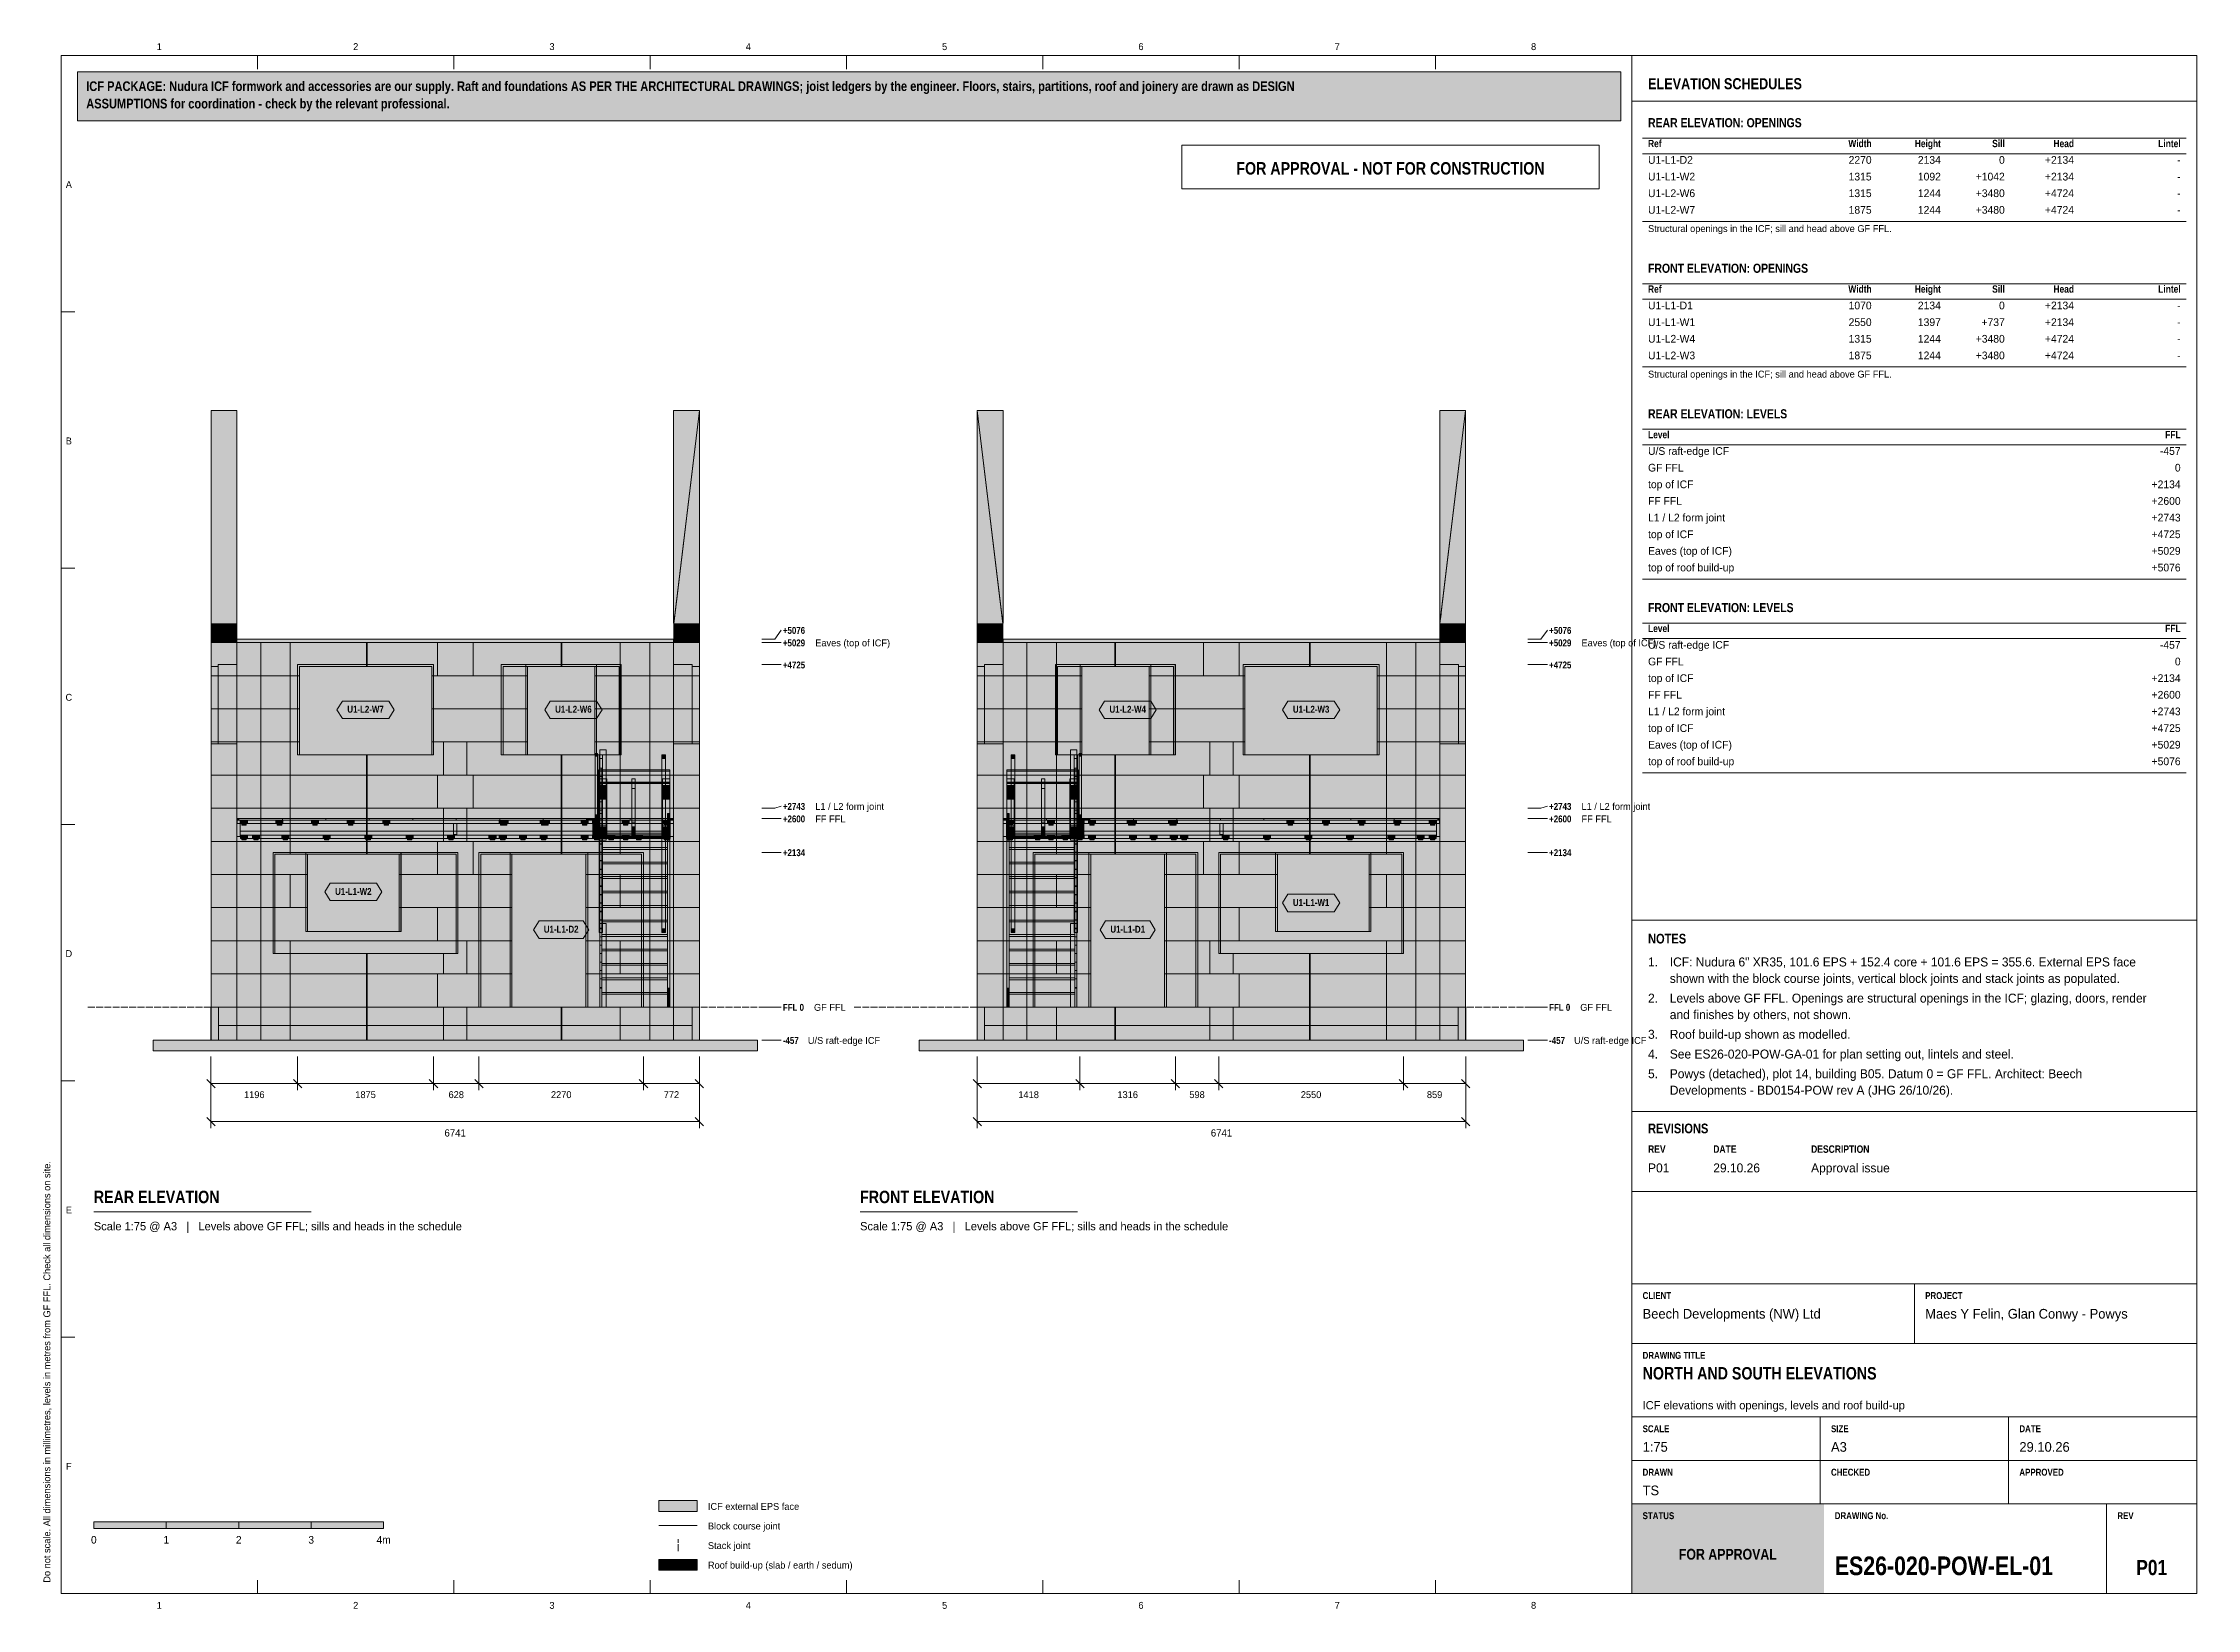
# Model space of a CAD drawing. Header units: millimetres. Extents: x 17 to 413, y 4 to 292.
import ezdxf
from ezdxf.enums import TextEntityAlignment as Align

# ---------------------------------------------------------------- set-up
doc = ezdxf.new("R2010")
doc.units = ezdxf.units.MM
doc.linetypes.add('DASHED', pattern=[1.524, 1.27, -0.254])
for name, color, linetype in [('FILL-BELOW', 7, 'Continuous'), ('FILL-C_B2D199', 7, 'Continuous'), ('FILL-C_CCB294', 7, 'Continuous'), ('FILL-C_D6C198', 7, 'Continuous'), ('FILL-C_DDC89D', 7, 'Continuous'), ('FILL-C_DEC89D', 7, 'Continuous'), ('FILL-EPS', 7, 'Continuous'), ('FILL-INK', 7, 'Continuous'), ('FILL-LIGHT', 7, 'Continuous'), ('FILL-TEAL', 7, 'Continuous'), ('FILL-TIMBER', 7, 'Continuous'), ('FILL-WHITE', 7, 'Continuous'), ('LINE-C_2E8C94', 7, 'Continuous'), ('LINE-C_337880', 7, 'Continuous'), ('LINE-INK', 7, 'Continuous'), ('LINE-RED', 7, 'Continuous'), ('LINE-STEEL', 7, 'Continuous'), ('LINE-STEEL-DASH', 7, 'DASHED'), ('LINE-STEEL_GREY', 7, 'Continuous'), ('LINE-TEAL', 7, 'Continuous'), ('LINE-TEAL_DK', 7, 'Continuous'), ('LINE-TEAL_DK-DASH', 7, 'DASHED'), ('LINE-TIMBER_DK', 7, 'Continuous'), ('TEXT-EPS', 7, 'Continuous'), ('TEXT-INK', 7, 'Continuous'), ('TEXT-RED', 7, 'Continuous'), ('TEXT-STEEL', 7, 'Continuous'), ('TEXT-STEEL_GREY', 7, 'Continuous'), ('TEXT-TEAL', 7, 'Continuous'), ('TEXT-TEAL_DK', 7, 'Continuous'), ('TEXT-WHITE', 7, 'Continuous')]:
    doc.layers.add(name, color=color, linetype=linetype)
doc.styles.add('OpenSansCondensed-Bold', font='OpenSansCondensed-Bold.ttf')

msp = doc.modelspace()

# ---------------------------------------------------------------- texts
at = {"layer": 'TEXT-EPS', "style": 'OpenSansCondensed-Bold'}
msp.add_text('STATUS', height=1.27, dxfattribs=at).set_placement((311, 20.7))
at = {"layer": 'TEXT-INK', "style": 'OpenSansCondensed-Bold'}
for s, height, p in [('ASSUMPTIONS for coordination - check by the relevant professional.', 1.778, (24.6, 280.27)), ('ICF PACKAGE: Nudura ICF formwork and accessories are our supply. Raft and foundations AS PER THE ARCHITECTURAL DRAWINGS; joist ledgers by the engineer. Floors, stairs, partitions, roof and joinery are drawn as DESIGN', 1.778, (24.6, 283.47)), ('REAR ELEVATION: OPENINGS', 1.6764, (312, 276.8)), ('FRONT ELEVATION: OPENINGS', 1.6764, (312, 250.02)), ('REAR ELEVATION: LEVELS', 1.6764, (312, 223.24)), ('FRONT ELEVATION: LEVELS', 1.6764, (312, 187.58)), ('NOTES', 1.778, (312, 126.62)), ('REVISIONS', 1.778, (312, 91.7)), ('REAR ELEVATION', 2.286, (26, 78.84)), ('FRONT ELEVATION', 2.286, (167, 78.84)), ('NORTH AND SOUTH ELEVATIONS', 2.286, (311, 46.4)), ('ES26-020-POW-EL-01', 3.429, (346.36, 10.4))]:
    msp.add_text(s, height=height, dxfattribs=at).set_placement(p)
at = {"layer": 'TEXT-INK'}
for s, height, p in [('U1-L1-D2', 1.422, (312, 270.08)), ('U1-L1-W2', 1.422, (312, 267.01)), ('U1-L2-W6', 1.422, (312, 263.95)), ('U1-L2-W7', 1.422, (312, 260.89)), ('U1-L1-D1', 1.422, (312, 243.3)), ('U1-L1-W1', 1.422, (312, 240.23)), ('U1-L2-W4', 1.422, (312, 237.17)), ('U1-L2-W3', 1.422, (312, 234.11)), ('U/S raft-edge ICF', 1.4224, (312, 216.52)), ('GF FFL', 1.422, (312, 213.45)), ('top of ICF', 1.422, (312, 210.39)), ('FF FFL', 1.422, (312, 207.33)), ('top of ICF', 1.422, (312, 201.2)), ('L1 / L2 form joint', 1.4224, (312, 204.27)), ('Eaves (top of ICF)', 1.4224, (312, 198.14)), ('top of roof build-up', 1.4224, (312, 195.08)), ('U/S raft-edge ICF', 1.4224, (312, 180.85)), ('GF FFL', 1.422, (312, 177.79)), ('top of ICF', 1.422, (312, 174.73)), ('FF FFL', 1.422, (312, 171.67)), ('top of ICF', 1.422, (312, 165.54)), ('L1 / L2 form joint', 1.4224, (312, 168.61)), ('Eaves (top of ICF)', 1.4224, (312, 162.48)), ('top of roof build-up', 1.4224, (312, 159.42)), ('1.', 1.651, (312, 122.39)), ('ICF: Nudura 6" XR35, 101.6 EPS + 152.4 core + 101.6 EPS = 355.6. External EPS face', 1.651, (316, 122.39)), ('shown with the block course joints, vertical block joints and stack joints as populated.', 1.651, (316, 119.36)), ('2.', 1.651, (312, 115.74)), ('Levels above GF FFL. Openings are structural openings in the ICF; glazing, doors, render', 1.651, (316, 115.74)), ('and finishes by others, not shown.', 1.651, (316, 112.71)), ('4.', 1.651, (312, 105.45)), ('3.', 1.651, (312, 109.08)), ('See ES26-020-POW-GA-01 for plan setting out, lintels and steel.', 1.651, (316, 105.45)), ('Roof build-up shown as modelled.', 1.651, (316, 109.08)), ('5.', 1.651, (312, 101.83)), ('Powys (detached), plot 14, building B05. Datum 0 = GF FFL. Architect: Beech', 1.651, (316, 101.83)), ('Developments - BD0154-POW rev A (JHG 26/10/26).', 1.651, (316, 98.8)), ('P01', 1.651, (312, 84.5)), ('29.10.26', 1.651, (324, 84.5)), ('Approval issue', 1.651, (342, 84.5)), ('Beech Developments (NW) Ltd', 1.778, (311, 57.6)), ('Maes Y Felin, Glan Conwy - Powys', 1.778, (363, 57.6)), ('1:75', 1.778, (311, 33.1)), ('A3', 1.778, (345.67, 33.1)), ('29.10.26', 1.778, (380.33, 33.1)), ('TS', 1.778, (311, 25.1)), ('Block course joint', 1.27, (139, 18.8)), ('ICF external EPS face', 1.27, (139, 22.4)), ('Stack joint', 1.27, (139, 15.2)), ('Roof build-up (slab / earth / sedum)', 1.27, (139, 11.6))]:
    msp.add_text(s, height=height, dxfattribs=at).set_placement(p)
for s, height, p in [('2270', 1.422, (353.14, 270.08)), ('2134', 1.422, (365.88, 270.08)), ('0', 1.42, (377.64, 270.08)), ('+2134', 1.422, (390.38, 270.08)), ('-', 1.42, (410, 270.08)), ('1315', 1.422, (353.14, 267.01)), ('1092', 1.422, (365.88, 267.01)), ('+1042', 1.422, (377.64, 267.01)), ('+2134', 1.422, (390.38, 267.01)), ('-', 1.42, (410, 267.01)), ('1315', 1.422, (353.14, 263.95)), ('1875', 1.422, (353.14, 260.89)), ('1244', 1.422, (365.88, 263.95)), ('1244', 1.422, (365.88, 260.89)), ('+3480', 1.422, (377.64, 263.95)), ('+3480', 1.422, (377.64, 260.89)), ('+4724', 1.422, (390.38, 263.95)), ('+4724', 1.422, (390.38, 260.89)), ('-', 1.42, (410, 263.95)), ('-', 1.42, (410, 260.89)), ('1070', 1.422, (353.14, 243.3)), ('2134', 1.422, (365.88, 243.3)), ('0', 1.42, (377.64, 243.3)), ('+2134', 1.422, (390.38, 243.3)), ('-', 1.42, (410, 243.3)), ('2550', 1.422, (353.14, 240.23)), ('1315', 1.422, (353.14, 237.17)), ('1397', 1.422, (365.88, 240.23)), ('1244', 1.422, (365.88, 237.17)), ('+3480', 1.422, (377.64, 237.17)), ('+737', 1.422, (377.64, 240.23)), ('+2134', 1.422, (390.38, 240.23)), ('+4724', 1.422, (390.38, 237.17)), ('-', 1.42, (410, 240.23)), ('1875', 1.422, (353.14, 234.11)), ('1244', 1.422, (365.88, 234.11)), ('+3480', 1.422, (377.64, 234.11)), ('+4724', 1.422, (390.38, 234.11)), ('-', 1.42, (410, 237.17)), ('-', 1.42, (410, 234.11)), ('-457', 1.422, (410, 216.52)), ('0', 1.42, (410, 213.45)), ('+2134', 1.422, (410, 210.39)), ('+2600', 1.422, (410, 207.33)), ('+2743', 1.422, (410, 204.27)), ('+4725', 1.422, (410, 201.2)), ('+5029', 1.422, (410, 198.14)), ('+5076', 1.422, (410, 195.08)), ('-457', 1.422, (410, 180.85)), ('0', 1.42, (410, 177.79)), ('+2134', 1.422, (410, 174.73)), ('+2600', 1.422, (410, 171.67)), ('+2743', 1.422, (410, 168.61)), ('+4725', 1.422, (410, 165.54)), ('+5029', 1.422, (410, 162.48)), ('+5076', 1.422, (410, 159.42))]:
    msp.add_text(s, height=height, dxfattribs=at).set_placement(p, align=Align.RIGHT)
for s, height, p in [('1196', 1.27, (55.53, 98.17)), ('1875', 1.27, (76, 98.17)), ('628', 1.27, (92.69, 98.17)), ('2270', 1.27, (112.01, 98.17)), ('772', 1.27, (132.29, 98.17)), ('1418', 1.27, (198.02, 98.17)), ('1316', 1.27, (216.25, 98.17)), ('598', 1.27, (229.01, 98.17)), ('2550', 1.27, (249.99, 98.17)), ('859', 1.27, (272.72, 98.17)), ('6741', 1.321, (92.49, 91.1)), ('6741', 1.321, (233.51, 91.1)), ('0', 1.4, (26, 16.2)), ('1', 1.4, (39.33, 16.2)), ('2', 1.4, (52.67, 16.2)), ('3', 1.4, (66, 16.2)), ('4m', 1.397, (79.33, 16.2))]:
    msp.add_text(s, height=height, dxfattribs=at).set_placement(p, align=Align.CENTER)
at = {"layer": 'TEXT-INK', "style": 'OpenSansCondensed-Bold'}
msp.add_text('P01', height=2.794, dxfattribs=at).set_placement((404.68, 10.4), align=Align.CENTER)
at = {"layer": 'TEXT-RED', "style": 'OpenSansCondensed-Bold'}
msp.add_text('FOR APPROVAL - NOT FOR CONSTRUCTION', height=2.286, dxfattribs=at).set_placement((264.6, 268.1), align=Align.CENTER)
at = {"layer": 'TEXT-STEEL', "style": 'OpenSansCondensed-Bold'}
for s, p in [('+5076', (152.8, 183.59)), ('+5029', (152.8, 181.29)), ('+5076', (293.8, 183.59)), ('+5029', (293.8, 181.29)), ('+4725', (152.8, 177.23)), ('+4725', (293.8, 177.23)), ('+2743', (152.8, 151.2)), ('+2743', (293.8, 151.2)), ('+2600', (152.8, 148.9)), ('+2600', (293.8, 148.9)), ('+2134', (152.8, 142.69)), ('+2134', (293.8, 142.69)), ('FFL 0', (152.8, 114.23)), ('FFL 0', (293.8, 114.23)), ('-457', (152.8, 108.14)), ('-457', (293.8, 108.14))]:
    msp.add_text(s, height=1.27, dxfattribs=at).set_placement(p)
at = {"layer": 'TEXT-STEEL'}
for s, p in [('Eaves (top of ICF)', (158.75, 181.29)), ('Eaves (top of ICF)', (299.75, 181.29)), ('L1 / L2 form joint', (158.75, 151.2)), ('L1 / L2 form joint', (299.75, 151.2)), ('FF FFL', (158.75, 148.9)), ('FF FFL', (299.75, 148.9)), ('GF FFL', (158.52, 114.23)), ('GF FFL', (299.52, 114.23)), ('U/S raft-edge ICF', (157.39, 108.14)), ('U/S raft-edge ICF', (298.39, 108.14))]:
    msp.add_text(s, height=1.27, dxfattribs=at).set_placement(p)
at = {"layer": 'TEXT-STEEL_GREY'}
for s, p in [('1', (38.06, 291)), ('2', (74.19, 291)), ('3', (110.31, 291)), ('4', (146.44, 291)), ('5', (182.56, 291)), ('6', (218.69, 291)), ('7', (254.81, 291)), ('8', (290.94, 291)), ('A', (21.4, 265.62)), ('B', (21.4, 218.45)), ('C', (21.4, 171.28)), ('D', (21.4, 124.12)), ('E', (21.4, 76.95)), ('F', (21.4, 29.78)), ('1', (38.06, 4.2)), ('2', (74.19, 4.2)), ('3', (110.31, 4.2)), ('4', (146.44, 4.2)), ('5', (182.56, 4.2)), ('6', (218.69, 4.2)), ('7', (254.81, 4.2)), ('8', (290.94, 4.2))]:
    msp.add_text(s, height=1.27, dxfattribs=at).set_placement(p, align=Align.CENTER)
at = {"layer": 'TEXT-STEEL_GREY', "style": 'OpenSansCondensed-Bold'}
for s, height, p in [('Ref', 1.346, (312, 273.14)), ('Ref', 1.346, (312, 246.36)), ('Level', 1.346, (312, 219.58)), ('Level', 1.346, (312, 183.92)), ('REV', 1.372, (312, 88.1)), ('DATE', 1.372, (324, 88.1)), ('DESCRIPTION', 1.3716, (342, 88.1)), ('CLIENT', 1.27, (311, 61.2)), ('PROJECT', 1.27, (363, 61.2)), ('DRAWING TITLE', 1.27, (311, 50.2)), ('SCALE', 1.27, (311, 36.7)), ('SIZE', 1.27, (345.67, 36.7)), ('DATE', 1.27, (380.33, 36.7)), ('DRAWN', 1.27, (311, 28.7)), ('CHECKED', 1.27, (345.67, 28.7)), ('APPROVED', 1.27, (380.33, 28.7)), ('DRAWING No.', 1.27, (346.36, 20.7)), ('REV', 1.27, (398.36, 20.7))]:
    msp.add_text(s, height=height, dxfattribs=at).set_placement(p)
for s, p in [('Width', (353.14, 273.14)), ('Height', (365.88, 273.14)), ('Sill', (377.64, 273.14)), ('Head', (390.38, 273.14)), ('Lintel', (410, 273.14)), ('Width', (353.14, 246.36)), ('Height', (365.88, 246.36)), ('Sill', (377.64, 246.36)), ('Head', (390.38, 246.36)), ('Lintel', (410, 246.36)), ('FFL', (410, 219.58)), ('FFL', (410, 183.92))]:
    msp.add_text(s, height=1.346, dxfattribs=at).set_placement(p, align=Align.RIGHT)
at = {"layer": 'TEXT-STEEL_GREY'}
for s, height, p in [('Structural openings in the ICF; sill and head above GF FFL.', 1.27, (312, 257.52)), ('Structural openings in the ICF; sill and head above GF FFL.', 1.27, (312, 230.74)), ('Scale 1:75 @ A3   |   Levels above GF FFL; sills and heads in the schedule', 1.524, (26, 73.84)), ('Scale 1:75 @ A3   |   Levels above GF FFL; sills and heads in the schedule', 1.524, (167, 73.84)), ('ICF elevations with openings, levels and roof build-up', 1.524, (311, 40.9))]:
    msp.add_text(s, height=height, dxfattribs=at).set_placement(p)
msp.add_text('Do not scale. All dimensions in millimetres, levels in metres from GF FFL. Check all dimensions on site.', height=1.27, rotation=90, dxfattribs=at).set_placement((18, 9))
at = {"layer": 'TEXT-TEAL', "style": 'OpenSansCondensed-Bold'}
msp.add_text('ELEVATION SCHEDULES', height=2.032, dxfattribs=at).set_placement((312, 283.8))
at = {"layer": 'TEXT-TEAL_DK', "style": 'OpenSansCondensed-Bold'}
for s, p in [('U1-L2-W7', (76, 169.08)), ('U1-L2-W6', (114.25, 169.08)), ('U1-L2-W4', (216.25, 169.08)), ('U1-L2-W3', (250, 169.08)), ('U1-L1-W2', (73.75, 135.55)), ('U1-L1-W1', (250, 133.52)), ('U1-L1-D2', (112, 128.61)), ('U1-L1-D1', (216.25, 128.61))]:
    msp.add_text(s, height=1.27, dxfattribs=at).set_placement(p, align=Align.CENTER)
at = {"layer": 'TEXT-WHITE', "style": 'OpenSansCondensed-Bold'}
msp.add_text('FOR APPROVAL', height=1.9812, dxfattribs=at).set_placement((326.68, 13.25), align=Align.CENTER)

# ---------------------------------------------------------------- hatches: boundary and pattern name
at = {"layer": 'FILL-BELOW', "true_color": 0x8c8c91}
h = msp.add_hatch(color=252, dxfattribs=at)
h.dxf.hatch_style = 1
h.paths.add_polyline_path([(119.09, 158.6), (131.98, 158.6), (131.98, 158.31), (119.09, 158.31)])
h = msp.add_hatch(color=252, dxfattribs=at)
h.dxf.hatch_style = 1
h.paths.add_polyline_path([(119.09, 158.31), (119.09, 158.6), (131.98, 158.6), (131.98, 158.31)])
h = msp.add_hatch(color=252, dxfattribs=at)
h.dxf.hatch_style = 1
h.paths.add_polyline_path([(194.02, 158.6), (206.91, 158.6), (206.91, 158.31), (194.02, 158.31)])
h = msp.add_hatch(color=252, dxfattribs=at)
h.dxf.hatch_style = 1
h.paths.add_polyline_path([(194.02, 158.31), (194.02, 158.6), (206.91, 158.6), (206.91, 158.31)])
h = msp.add_hatch(color=252, dxfattribs=at)
h.dxf.hatch_style = 1
h.paths.add_polyline_path([(52.31, 149.6), (52.69, 149.6), (60.69, 149.6), (68.69, 149.6), (76.69, 149.6), (84.69, 149.6), (92.69, 149.6), (100.69, 149.6), (108.69, 149.6), (116.69, 149.6), (124.69, 149.6), (132.69, 149.6), (132.69, 149.31), (124.69, 149.31), (116.69, 149.31), (108.69, 149.31), (100.69, 149.31), (92.69, 149.31), (84.69, 149.31), (76.69, 149.31), (68.69, 149.31), (60.69, 149.31), (52.69, 149.31), (52.31, 149.31)])
h = msp.add_hatch(color=252, dxfattribs=at)
h.dxf.hatch_style = 1
h.paths.add_polyline_path([(52.31, 149.31), (52.31, 149.6), (52.69, 149.6), (52.69, 149.31)])
h = msp.add_hatch(color=252, dxfattribs=at)
h.dxf.hatch_style = 1
h.paths.add_polyline_path([(52.31, 149.31), (52.31, 149.6), (52.69, 149.6), (52.69, 149.31)])
h = msp.add_hatch(color=252, dxfattribs=at)
h.dxf.hatch_style = 1
h.paths.add_polyline_path([(52.31, 149.31), (52.31, 149.6), (52.69, 149.6), (52.69, 149.31)])
h = msp.add_hatch(color=252, dxfattribs=at)
h.dxf.hatch_style = 1
h.paths.add_polyline_path([(52.31, 149.31), (52.31, 149.6), (52.69, 149.6), (60.69, 149.6), (68.69, 149.6), (76.69, 149.6), (84.69, 149.6), (92.69, 149.6), (100.69, 149.6), (108.69, 149.6), (116.69, 149.6), (124.69, 149.6), (132.69, 149.6), (132.69, 149.31), (124.69, 149.31), (116.69, 149.31), (108.69, 149.31), (100.69, 149.31), (92.69, 149.31), (84.69, 149.31), (76.69, 149.31), (68.69, 149.31), (60.69, 149.31), (52.69, 149.31)])
h = msp.add_hatch(color=252, dxfattribs=at)
h.dxf.hatch_style = 1
h.paths.add_polyline_path([(52.69, 149.31), (52.69, 149.6), (60.69, 149.6), (60.69, 149.31)])
h = msp.add_hatch(color=252, dxfattribs=at)
h.dxf.hatch_style = 1
h.paths.add_polyline_path([(52.69, 149.31), (52.69, 149.6), (60.69, 149.6), (60.69, 149.31)])
h = msp.add_hatch(color=252, dxfattribs=at)
h.dxf.hatch_style = 1
h.paths.add_polyline_path([(52.69, 149.31), (52.69, 149.6), (60.69, 149.6), (60.69, 149.31)])
h = msp.add_hatch(color=252, dxfattribs=at)
h.dxf.hatch_style = 1
h.paths.add_polyline_path([(52.69, 149.31), (52.69, 149.6), (60.69, 149.6), (60.69, 149.31)])
h = msp.add_hatch(color=252, dxfattribs=at)
h.dxf.hatch_style = 1
h.paths.add_polyline_path([(60.69, 149.31), (60.69, 149.6), (68.69, 149.6), (68.69, 149.31)])
h = msp.add_hatch(color=252, dxfattribs=at)
h.dxf.hatch_style = 1
h.paths.add_polyline_path([(60.69, 149.31), (60.69, 149.6), (68.69, 149.6), (68.69, 149.31)])
h = msp.add_hatch(color=252, dxfattribs=at)
h.dxf.hatch_style = 1
h.paths.add_polyline_path([(60.69, 149.31), (60.69, 149.6), (68.69, 149.6), (68.69, 149.31)])
h = msp.add_hatch(color=252, dxfattribs=at)
h.dxf.hatch_style = 1
h.paths.add_polyline_path([(68.69, 149.31), (68.69, 149.6), (76.69, 149.6), (76.69, 149.31)])
h = msp.add_hatch(color=252, dxfattribs=at)
h.dxf.hatch_style = 1
h.paths.add_polyline_path([(68.69, 149.31), (68.69, 149.6), (76.69, 149.6), (76.69, 149.31)])
h = msp.add_hatch(color=252, dxfattribs=at)
h.dxf.hatch_style = 1
h.paths.add_polyline_path([(68.69, 149.31), (68.69, 149.6), (76.69, 149.6), (76.69, 149.31)])
h = msp.add_hatch(color=252, dxfattribs=at)
h.dxf.hatch_style = 1
h.paths.add_polyline_path([(68.69, 149.31), (68.69, 149.6), (76.69, 149.6), (76.69, 149.31)])
h = msp.add_hatch(color=252, dxfattribs=at)
h.dxf.hatch_style = 1
h.paths.add_polyline_path([(76.69, 149.6), (84.69, 149.6), (84.69, 149.31), (76.69, 149.31)])
h = msp.add_hatch(color=252, dxfattribs=at)
h.dxf.hatch_style = 1
h.paths.add_polyline_path([(76.69, 149.6), (84.69, 149.6), (84.69, 149.31), (76.69, 149.31)])
h = msp.add_hatch(color=252, dxfattribs=at)
h.dxf.hatch_style = 1
h.paths.add_polyline_path([(76.69, 149.6), (84.69, 149.6), (84.69, 149.31), (76.69, 149.31)])
h = msp.add_hatch(color=252, dxfattribs=at)
h.dxf.hatch_style = 1
h.paths.add_polyline_path([(84.69, 149.31), (84.69, 149.6), (92.69, 149.6), (92.69, 149.31)])
h = msp.add_hatch(color=252, dxfattribs=at)
h.dxf.hatch_style = 1
h.paths.add_polyline_path([(84.69, 149.31), (84.69, 149.6), (92.69, 149.6), (92.69, 149.31)])
h = msp.add_hatch(color=252, dxfattribs=at)
h.dxf.hatch_style = 1
h.paths.add_polyline_path([(84.69, 149.31), (84.69, 149.6), (92.69, 149.6), (92.69, 149.31)])
h = msp.add_hatch(color=252, dxfattribs=at)
h.dxf.hatch_style = 1
h.paths.add_polyline_path([(84.69, 149.31), (84.69, 149.6), (92.69, 149.6), (92.69, 149.31)])
h = msp.add_hatch(color=252, dxfattribs=at)
h.dxf.hatch_style = 1
h.paths.add_polyline_path([(92.69, 149.31), (92.69, 149.6), (100.69, 149.6), (100.69, 149.31)])
h = msp.add_hatch(color=252, dxfattribs=at)
h.dxf.hatch_style = 1
h.paths.add_polyline_path([(92.69, 149.31), (92.69, 149.6), (100.69, 149.6), (100.69, 149.31)])
h = msp.add_hatch(color=252, dxfattribs=at)
h.dxf.hatch_style = 1
h.paths.add_polyline_path([(92.69, 149.31), (92.69, 149.6), (100.69, 149.6), (100.69, 149.31)])
h = msp.add_hatch(color=252, dxfattribs=at)
h.dxf.hatch_style = 1
h.paths.add_polyline_path([(100.69, 149.31), (100.69, 149.6), (108.69, 149.6), (108.69, 149.31)])
h = msp.add_hatch(color=252, dxfattribs=at)
h.dxf.hatch_style = 1
h.paths.add_polyline_path([(100.69, 149.6), (108.69, 149.6), (108.69, 149.31), (100.69, 149.31)])
h = msp.add_hatch(color=252, dxfattribs=at)
h.dxf.hatch_style = 1
h.paths.add_polyline_path([(100.69, 149.31), (100.69, 149.6), (108.69, 149.6), (108.69, 149.31)])
h = msp.add_hatch(color=252, dxfattribs=at)
h.dxf.hatch_style = 1
h.paths.add_polyline_path([(100.69, 149.31), (100.69, 149.6), (108.69, 149.6), (108.69, 149.31)])
h = msp.add_hatch(color=252, dxfattribs=at)
h.dxf.hatch_style = 1
h.paths.add_polyline_path([(108.69, 149.6), (116.69, 149.6), (116.69, 149.31), (108.69, 149.31)])
h = msp.add_hatch(color=252, dxfattribs=at)
h.dxf.hatch_style = 1
h.paths.add_polyline_path([(108.69, 149.31), (108.69, 149.6), (116.69, 149.6), (116.69, 149.31)])
h = msp.add_hatch(color=252, dxfattribs=at)
h.dxf.hatch_style = 1
h.paths.add_polyline_path([(108.69, 149.31), (108.69, 149.6), (116.69, 149.6), (116.69, 149.31)])
h = msp.add_hatch(color=252, dxfattribs=at)
h.dxf.hatch_style = 1
h.paths.add_polyline_path([(116.69, 149.6), (124.69, 149.6), (124.69, 149.31), (116.69, 149.31)])
h = msp.add_hatch(color=252, dxfattribs=at)
h.dxf.hatch_style = 1
h.paths.add_polyline_path([(116.69, 149.31), (116.69, 149.6), (119.09, 149.6), (119.09, 149.31)])
h = msp.add_hatch(color=252, dxfattribs=at)
h.dxf.hatch_style = 1
h.paths.add_polyline_path([(116.69, 149.6), (124.69, 149.6), (124.69, 149.31), (116.69, 149.31)])
h = msp.add_hatch(color=252, dxfattribs=at)
h.dxf.hatch_style = 1
h.paths.add_polyline_path([(116.69, 149.6), (124.69, 149.6), (124.69, 149.31), (116.69, 149.31)])
h = msp.add_hatch(color=252, dxfattribs=at)
h.dxf.hatch_style = 1
h.paths.add_polyline_path([(119.09, 149.31), (119.09, 149.6), (124.69, 149.6), (131.98, 149.6), (131.98, 149.31), (124.69, 149.31)])
h = msp.add_hatch(color=252, dxfattribs=at)
h.dxf.hatch_style = 1
h.paths.add_polyline_path([(119.09, 149.6), (124.69, 149.6), (131.98, 149.6), (131.98, 149.31), (124.69, 149.31), (119.09, 149.31)])
h = msp.add_hatch(color=252, dxfattribs=at)
h.dxf.hatch_style = 1
h.paths.add_polyline_path([(124.69, 149.6), (132.69, 149.6), (132.69, 149.31), (124.69, 149.31)])
h = msp.add_hatch(color=252, dxfattribs=at)
h.dxf.hatch_style = 1
h.paths.add_polyline_path([(124.69, 149.6), (132.69, 149.6), (132.69, 149.31), (124.69, 149.31)])
h = msp.add_hatch(color=252, dxfattribs=at)
h.dxf.hatch_style = 1
h.paths.add_polyline_path([(131.98, 149.31), (131.98, 149.6), (132.69, 149.6), (132.69, 149.31)])
h = msp.add_hatch(color=252, dxfattribs=at)
h.dxf.hatch_style = 1
h.paths.add_polyline_path([(193.31, 149.6), (201.31, 149.6), (209.31, 149.6), (217.31, 149.6), (225.31, 149.6), (233.31, 149.6), (241.31, 149.6), (249.31, 149.6), (257.31, 149.6), (265.31, 149.6), (273.31, 149.6), (273.69, 149.6), (273.69, 149.31), (273.31, 149.31), (265.31, 149.31), (257.31, 149.31), (249.31, 149.31), (241.31, 149.31), (233.31, 149.31), (225.31, 149.31), (217.31, 149.31), (209.31, 149.31), (201.31, 149.31), (193.31, 149.31)])
h = msp.add_hatch(color=252, dxfattribs=at)
h.dxf.hatch_style = 1
h.paths.add_polyline_path([(193.31, 149.31), (193.31, 149.6), (201.31, 149.6), (201.31, 149.31)])
h = msp.add_hatch(color=252, dxfattribs=at)
h.dxf.hatch_style = 1
h.paths.add_polyline_path([(193.31, 149.31), (193.31, 149.6), (201.31, 149.6), (201.31, 149.31)])
h = msp.add_hatch(color=252, dxfattribs=at)
h.dxf.hatch_style = 1
h.paths.add_polyline_path([(193.31, 149.31), (193.31, 149.6), (194.02, 149.6), (194.02, 149.31)])
h = msp.add_hatch(color=252, dxfattribs=at)
h.dxf.hatch_style = 1
h.paths.add_polyline_path([(193.31, 149.31), (193.31, 149.6), (201.31, 149.6), (209.31, 149.6), (217.31, 149.6), (225.31, 149.6), (233.31, 149.6), (241.31, 149.6), (249.31, 149.6), (257.31, 149.6), (265.31, 149.6), (273.31, 149.6), (273.69, 149.6), (273.69, 149.31), (273.31, 149.31), (265.31, 149.31), (257.31, 149.31), (249.31, 149.31), (241.31, 149.31), (233.31, 149.31), (225.31, 149.31), (217.31, 149.31), (209.31, 149.31), (201.31, 149.31)])
h = msp.add_hatch(color=252, dxfattribs=at)
h.dxf.hatch_style = 1
h.paths.add_polyline_path([(194.02, 149.31), (194.02, 149.6), (201.31, 149.6), (206.91, 149.6), (206.91, 149.31), (201.31, 149.31)])
h = msp.add_hatch(color=252, dxfattribs=at)
h.dxf.hatch_style = 1
h.paths.add_polyline_path([(194.02, 149.6), (201.31, 149.6), (206.91, 149.6), (206.91, 149.31), (201.31, 149.31), (194.02, 149.31)])
h = msp.add_hatch(color=252, dxfattribs=at)
h.dxf.hatch_style = 1
h.paths.add_polyline_path([(201.31, 149.31), (201.31, 149.6), (209.31, 149.6), (209.31, 149.31)])
h = msp.add_hatch(color=252, dxfattribs=at)
h.dxf.hatch_style = 1
h.paths.add_polyline_path([(201.31, 149.31), (201.31, 149.6), (209.31, 149.6), (209.31, 149.31)])
h = msp.add_hatch(color=252, dxfattribs=at)
h.dxf.hatch_style = 1
h.paths.add_polyline_path([(201.31, 149.31), (201.31, 149.6), (209.31, 149.6), (209.31, 149.31)])
h = msp.add_hatch(color=252, dxfattribs=at)
h.dxf.hatch_style = 1
h.paths.add_polyline_path([(206.91, 149.31), (206.91, 149.6), (209.31, 149.6), (209.31, 149.31)])
h = msp.add_hatch(color=252, dxfattribs=at)
h.dxf.hatch_style = 1
h.paths.add_polyline_path([(209.31, 149.31), (209.31, 149.6), (217.31, 149.6), (217.31, 149.31)])
h = msp.add_hatch(color=252, dxfattribs=at)
h.dxf.hatch_style = 1
h.paths.add_polyline_path([(209.31, 149.31), (209.31, 149.6), (217.31, 149.6), (217.31, 149.31)])
h = msp.add_hatch(color=252, dxfattribs=at)
h.dxf.hatch_style = 1
h.paths.add_polyline_path([(209.31, 149.31), (209.31, 149.6), (217.31, 149.6), (217.31, 149.31)])
h = msp.add_hatch(color=252, dxfattribs=at)
h.dxf.hatch_style = 1
h.paths.add_polyline_path([(217.31, 149.31), (217.31, 149.6), (225.31, 149.6), (225.31, 149.31)])
h = msp.add_hatch(color=252, dxfattribs=at)
h.dxf.hatch_style = 1
h.paths.add_polyline_path([(217.31, 149.31), (217.31, 149.6), (225.31, 149.6), (225.31, 149.31)])
h = msp.add_hatch(color=252, dxfattribs=at)
h.dxf.hatch_style = 1
h.paths.add_polyline_path([(217.31, 149.31), (217.31, 149.6), (225.31, 149.6), (225.31, 149.31)])
h = msp.add_hatch(color=252, dxfattribs=at)
h.dxf.hatch_style = 1
h.paths.add_polyline_path([(217.31, 149.31), (217.31, 149.6), (225.31, 149.6), (225.31, 149.31)])
h = msp.add_hatch(color=252, dxfattribs=at)
h.dxf.hatch_style = 1
h.paths.add_polyline_path([(225.31, 149.6), (233.31, 149.6), (233.31, 149.31), (225.31, 149.31)])
h = msp.add_hatch(color=252, dxfattribs=at)
h.dxf.hatch_style = 1
h.paths.add_polyline_path([(225.31, 149.6), (233.31, 149.6), (233.31, 149.31), (225.31, 149.31)])
h = msp.add_hatch(color=252, dxfattribs=at)
h.dxf.hatch_style = 1
h.paths.add_polyline_path([(225.31, 149.6), (233.31, 149.6), (233.31, 149.31), (225.31, 149.31)])
h = msp.add_hatch(color=252, dxfattribs=at)
h.dxf.hatch_style = 1
h.paths.add_polyline_path([(233.31, 149.31), (233.31, 149.6), (241.31, 149.6), (241.31, 149.31)])
h = msp.add_hatch(color=252, dxfattribs=at)
h.dxf.hatch_style = 1
h.paths.add_polyline_path([(233.31, 149.31), (233.31, 149.6), (241.31, 149.6), (241.31, 149.31)])
h = msp.add_hatch(color=252, dxfattribs=at)
h.dxf.hatch_style = 1
h.paths.add_polyline_path([(233.31, 149.31), (233.31, 149.6), (241.31, 149.6), (241.31, 149.31)])
h = msp.add_hatch(color=252, dxfattribs=at)
h.dxf.hatch_style = 1
h.paths.add_polyline_path([(233.31, 149.31), (233.31, 149.6), (241.31, 149.6), (241.31, 149.31)])
h = msp.add_hatch(color=252, dxfattribs=at)
h.dxf.hatch_style = 1
h.paths.add_polyline_path([(241.31, 149.31), (241.31, 149.6), (249.31, 149.6), (249.31, 149.31)])
h = msp.add_hatch(color=252, dxfattribs=at)
h.dxf.hatch_style = 1
h.paths.add_polyline_path([(241.31, 149.31), (241.31, 149.6), (249.31, 149.6), (249.31, 149.31)])
h = msp.add_hatch(color=252, dxfattribs=at)
h.dxf.hatch_style = 1
h.paths.add_polyline_path([(241.31, 149.31), (241.31, 149.6), (249.31, 149.6), (249.31, 149.31)])
h = msp.add_hatch(color=252, dxfattribs=at)
h.dxf.hatch_style = 1
h.paths.add_polyline_path([(249.31, 149.31), (249.31, 149.6), (257.31, 149.6), (257.31, 149.31)])
h = msp.add_hatch(color=252, dxfattribs=at)
h.dxf.hatch_style = 1
h.paths.add_polyline_path([(249.31, 149.31), (249.31, 149.6), (257.31, 149.6), (257.31, 149.31)])
h = msp.add_hatch(color=252, dxfattribs=at)
h.dxf.hatch_style = 1
h.paths.add_polyline_path([(249.31, 149.31), (249.31, 149.6), (257.31, 149.6), (257.31, 149.31)])
h = msp.add_hatch(color=252, dxfattribs=at)
h.dxf.hatch_style = 1
h.paths.add_polyline_path([(249.31, 149.31), (249.31, 149.6), (257.31, 149.6), (257.31, 149.31)])
h = msp.add_hatch(color=252, dxfattribs=at)
h.dxf.hatch_style = 1
h.paths.add_polyline_path([(257.31, 149.6), (265.31, 149.6), (265.31, 149.31), (257.31, 149.31)])
h = msp.add_hatch(color=252, dxfattribs=at)
h.dxf.hatch_style = 1
h.paths.add_polyline_path([(257.31, 149.6), (265.31, 149.6), (265.31, 149.31), (257.31, 149.31)])
h = msp.add_hatch(color=252, dxfattribs=at)
h.dxf.hatch_style = 1
h.paths.add_polyline_path([(257.31, 149.6), (265.31, 149.6), (265.31, 149.31), (257.31, 149.31)])
h = msp.add_hatch(color=252, dxfattribs=at)
h.dxf.hatch_style = 1
h.paths.add_polyline_path([(265.31, 149.6), (273.31, 149.6), (273.31, 149.31), (265.31, 149.31)])
h = msp.add_hatch(color=252, dxfattribs=at)
h.dxf.hatch_style = 1
h.paths.add_polyline_path([(265.31, 149.6), (273.31, 149.6), (273.31, 149.31), (265.31, 149.31)])
h = msp.add_hatch(color=252, dxfattribs=at)
h.dxf.hatch_style = 1
h.paths.add_polyline_path([(265.31, 149.6), (273.31, 149.6), (273.31, 149.31), (265.31, 149.31)])
h = msp.add_hatch(color=252, dxfattribs=at)
h.dxf.hatch_style = 1
h.paths.add_polyline_path([(265.31, 149.6), (273.31, 149.6), (273.31, 149.31), (265.31, 149.31)])
h = msp.add_hatch(color=252, dxfattribs=at)
h.dxf.hatch_style = 1
h.paths.add_polyline_path([(273.31, 149.31), (273.31, 149.6), (273.69, 149.6), (273.69, 149.31)])
h = msp.add_hatch(color=252, dxfattribs=at)
h.dxf.hatch_style = 1
h.paths.add_polyline_path([(273.31, 149.31), (273.31, 149.6), (273.69, 149.6), (273.69, 149.31)])
h = msp.add_hatch(color=252, dxfattribs=at)
h.dxf.hatch_style = 1
h.paths.add_polyline_path([(273.31, 149.31), (273.31, 149.6), (273.69, 149.6), (273.69, 149.31)])
at = {"layer": 'FILL-C_B2D199', "true_color": 0xb2d199}
h = msp.add_hatch(color=253, dxfattribs=at)
h.dxf.hatch_style = 1
h.paths.add_polyline_path([(134.6, 11.3), (137, 11.3), (137, 13.3), (134.6, 13.3)])
at = {"layer": 'FILL-C_CCB294', "true_color": 0xccb294}
h = msp.add_hatch(color=253, dxfattribs=at)
h.dxf.hatch_style = 1
h.paths.add_polyline_path([(132.3, 11.3), (134.6, 11.3), (134.6, 13.3), (132.3, 13.3)])
at = {"layer": 'FILL-C_D6C198', "true_color": 0xd6c198}
h = msp.add_hatch(color=9, dxfattribs=at)
h.dxf.hatch_style = 1
h.paths.add_polyline_path([(118.89, 156.05), (119.09, 156.05), (119.09, 149.6), (118.89, 149.6)])
h = msp.add_hatch(color=9, dxfattribs=at)
h.dxf.hatch_style = 1
h.paths.add_polyline_path([(206.91, 149.6), (206.91, 156.05), (207.11, 156.05), (207.11, 149.6)])
at = {"layer": 'FILL-C_DDC89D', "true_color": 0xddc89d}
h = msp.add_hatch(color=9, dxfattribs=at)
h.dxf.hatch_style = 1
h.paths.add_polyline_path([(119.09, 118.4), (119.09, 150.54), (119.51, 150.54), (119.51, 118.4)])
h = msp.add_hatch(color=9, dxfattribs=at)
h.dxf.hatch_style = 1
h.paths.add_polyline_path([(131.55, 118.4), (131.55, 150.54), (131.98, 150.54), (131.98, 118.4)])
h = msp.add_hatch(color=9, dxfattribs=at)
h.dxf.hatch_style = 1
h.paths.add_polyline_path([(194.02, 150.54), (194.45, 150.54), (194.45, 118.4), (194.02, 118.4)])
h = msp.add_hatch(color=9, dxfattribs=at)
h.dxf.hatch_style = 1
h.paths.add_polyline_path([(206.49, 150.54), (206.91, 150.54), (206.91, 118.4), (206.49, 118.4)])
at = {"layer": 'FILL-C_DEC89D', "true_color": 0xdec89d}
h = msp.add_hatch(color=31, dxfattribs=at)
h.dxf.hatch_style = 1
h.paths.add_polyline_path([(118.97, 129.31), (118.97, 161.33), (119.63, 161.33), (119.63, 129.31)])
h = msp.add_hatch(color=31, dxfattribs=at)
h.dxf.hatch_style = 1
h.paths.add_polyline_path([(118.97, 160.67), (119.63, 160.67), (119.63, 128.64), (118.97, 128.64)])
h = msp.add_hatch(color=31, dxfattribs=at)
h.dxf.hatch_style = 1
h.paths.add_polyline_path([(130.51, 129.31), (130.51, 161.33), (131.18, 161.33), (131.18, 129.31)])
h = msp.add_hatch(color=31, dxfattribs=at)
h.dxf.hatch_style = 1
h.paths.add_polyline_path([(130.51, 160.67), (131.18, 160.67), (131.18, 128.64), (130.51, 128.64)])
h = msp.add_hatch(color=31, dxfattribs=at)
h.dxf.hatch_style = 1
h.paths.add_polyline_path([(194.82, 161.33), (195.49, 161.33), (195.49, 129.31), (194.82, 129.31)])
h = msp.add_hatch(color=31, dxfattribs=at)
h.dxf.hatch_style = 1
h.paths.add_polyline_path([(194.82, 128.64), (194.82, 160.67), (195.49, 160.67), (195.49, 128.64)])
h = msp.add_hatch(color=31, dxfattribs=at)
h.dxf.hatch_style = 1
h.paths.add_polyline_path([(206.37, 161.33), (207.03, 161.33), (207.03, 129.31), (206.37, 129.31)])
h = msp.add_hatch(color=31, dxfattribs=at)
h.dxf.hatch_style = 1
h.paths.add_polyline_path([(206.37, 128.64), (206.37, 160.67), (207.03, 160.67), (207.03, 128.64)])
h = msp.add_hatch(color=31, dxfattribs=at)
h.dxf.hatch_style = 1
h.paths.add_polyline_path([(119.09, 148.1), (119.09, 156.91), (120.42, 156.91), (120.42, 148.1)])
h = msp.add_hatch(color=31, dxfattribs=at)
h.dxf.hatch_style = 1
h.paths.add_polyline_path([(119.09, 146.31), (119.09, 156.25), (131.98, 156.25), (131.98, 146.31)])
h = msp.add_hatch(color=31, dxfattribs=at)
h.dxf.hatch_style = 1
h.paths.add_polyline_path([(119.09, 156.05), (131.98, 156.05), (131.98, 146.11), (119.09, 146.11)])
h = msp.add_hatch(color=31, dxfattribs=at)
h.dxf.hatch_style = 1
h.paths.add_polyline_path([(119.09, 155.12), (120.42, 155.12), (120.42, 146.31), (119.09, 146.31)])
h = msp.add_hatch(color=31, dxfattribs=at)
h.dxf.hatch_style = 1
h.paths.add_polyline_path([(125, 148.1), (125, 156.91), (125.63, 156.91), (125.63, 148.1)])
h = msp.add_hatch(color=31, dxfattribs=at)
h.dxf.hatch_style = 1
h.paths.add_polyline_path([(125, 155.12), (125.63, 155.12), (125.63, 146.31), (125, 146.31)])
h = msp.add_hatch(color=31, dxfattribs=at)
h.dxf.hatch_style = 1
h.paths.add_polyline_path([(130.65, 148.1), (130.65, 156.91), (131.98, 156.91), (131.98, 148.1), (130.65, 148.1)])
h = msp.add_hatch(color=31, dxfattribs=at)
h.dxf.hatch_style = 1
h.paths.add_polyline_path([(130.65, 155.12), (131.98, 155.12), (131.98, 146.31), (130.65, 146.31)])
h = msp.add_hatch(color=31, dxfattribs=at)
h.dxf.hatch_style = 1
h.paths.add_polyline_path([(194.02, 156.91), (195.35, 156.91), (195.35, 148.1), (194.02, 148.1)])
h = msp.add_hatch(color=31, dxfattribs=at)
h.dxf.hatch_style = 1
h.paths.add_polyline_path([(194.02, 156.25), (206.91, 156.25), (206.91, 146.31), (194.02, 146.31)])
h = msp.add_hatch(color=31, dxfattribs=at)
h.dxf.hatch_style = 1
h.paths.add_polyline_path([(194.02, 146.11), (194.02, 156.05), (206.91, 156.05), (206.91, 146.11)])
h = msp.add_hatch(color=31, dxfattribs=at)
h.dxf.hatch_style = 1
h.paths.add_polyline_path([(194.02, 146.31), (194.02, 155.12), (195.35, 155.12), (195.35, 146.31)])
h = msp.add_hatch(color=31, dxfattribs=at)
h.dxf.hatch_style = 1
h.paths.add_polyline_path([(200.37, 156.91), (201, 156.91), (201, 148.1), (200.37, 148.1)])
h = msp.add_hatch(color=31, dxfattribs=at)
h.dxf.hatch_style = 1
h.paths.add_polyline_path([(200.37, 146.31), (200.37, 155.12), (201, 155.12), (201, 146.31)])
h = msp.add_hatch(color=31, dxfattribs=at)
h.dxf.hatch_style = 1
h.paths.add_polyline_path([(205.58, 156.91), (206.91, 156.91), (206.91, 148.1), (205.58, 148.1)])
h = msp.add_hatch(color=31, dxfattribs=at)
h.dxf.hatch_style = 1
h.paths.add_polyline_path([(205.58, 146.31), (205.58, 155.12), (206.91, 155.12), (206.91, 146.31)])
h = msp.add_hatch(color=31, dxfattribs=at)
h.dxf.hatch_style = 1
h.paths.add_polyline_path([(119.09, 145.62), (119.51, 145.62), (119.51, 114.93), (119.09, 114.93)])
h = msp.add_hatch(color=31, dxfattribs=at)
h.dxf.hatch_style = 1
h.paths.add_polyline_path([(131.55, 145.62), (131.98, 145.62), (131.98, 114.93), (131.55, 114.93)])
h = msp.add_hatch(color=31, dxfattribs=at)
h.dxf.hatch_style = 1
h.paths.add_polyline_path([(194.02, 114.93), (194.02, 145.62), (194.45, 145.62), (194.45, 114.93)])
h = msp.add_hatch(color=31, dxfattribs=at)
h.dxf.hatch_style = 1
h.paths.add_polyline_path([(206.49, 114.93), (206.49, 145.62), (206.91, 145.62), (206.91, 114.93)])
at = {"layer": 'FILL-EPS', "true_color": 0xbae9e9}
h = msp.add_hatch(color=254, dxfattribs=at)
h.dxf.hatch_style = 1
h.paths.add_polyline_path([(47.57, 224.66), (52.31, 224.66), (52.31, 223.79), (52.31, 223.79), (52.31, 185.54), (52.3, 185.54), (52.3, 185.44), (47.57, 185.44)])
h = msp.add_hatch(color=254, dxfattribs=at)
h.dxf.hatch_style = 1
h.paths.add_polyline_path([(132.69, 224.66), (137.43, 224.66), (137.43, 185.44), (132.7, 185.44), (132.7, 185.51), (132.91, 187.19), (132.9, 187.19), (132.7, 185.54), (132.69, 185.54), (132.69, 224.66)])
h = msp.add_hatch(color=254, dxfattribs=at)
h.dxf.hatch_style = 1
h.paths.add_polyline_path([(132.7, 185.44), (132.7, 185.54), (137.43, 224.66)])
h = msp.add_hatch(color=254, dxfattribs=at)
h.dxf.hatch_style = 1
h.paths.add_polyline_path([(188.57, 224.66), (193.3, 185.54), (193.3, 185.44)])
h = msp.add_hatch(color=254, dxfattribs=at)
h.dxf.hatch_style = 1
h.paths.add_polyline_path([(188.57, 224.66), (193.31, 224.66), (193.31, 185.54), (193.3, 185.54), (193.1, 187.19), (193.09, 187.19), (193.3, 185.51), (193.3, 185.44), (188.57, 185.44)])
h = msp.add_hatch(color=254, dxfattribs=at)
h.dxf.hatch_style = 1
h.paths.add_polyline_path([(273.69, 224.66), (278.43, 224.66), (278.43, 185.44), (273.7, 185.44), (273.71, 185.54), (273.71, 185.54), (273.91, 187.19), (273.9, 187.19), (273.7, 185.54), (273.69, 185.54), (273.69, 224.66)])
h = msp.add_hatch(color=254, dxfattribs=at)
h.dxf.hatch_style = 1
h.paths.add_polyline_path([(273.7, 185.44), (273.7, 185.54), (278.43, 224.66)])
at = {"layer": 'FILL-EPS', "true_color": 0xccffff}
h = msp.add_hatch(color=7, dxfattribs=at)
h.dxf.hatch_style = 1
h.paths.add_polyline_path([(47.57, 185.45), (47.57, 185.44), (52.3, 185.44), (52.3, 181.99), (52.31, 181.99), (52.31, 171.13), (52.31, 171.11), (52.31, 171.11), (52.31, 171.11), (52.31, 151.51), (47.57, 151.51), (47.57, 171.11), (47.57, 185.44)])
h = msp.add_hatch(color=7, dxfattribs=at)
h.dxf.hatch_style = 1
h.paths.add_polyline_path([(47.57, 185.45), (47.57, 185.44), (52.3, 185.44), (52.3, 182.01), (52.31, 182.01), (52.31, 181.99), (52.31, 181.99), (52.31, 171.13), (52.31, 171.13), (52.31, 171.13), (52.31, 151.51), (52.31, 151.51), (52.31, 151.5), (52.31, 151.51), (47.57, 151.51), (47.57, 171.11), (47.57, 185.44)])
at = {"layer": 'FILL-EPS', "true_color": 0xbae9e9}
h = msp.add_hatch(color=254, dxfattribs=at)
h.dxf.hatch_style = 1
h.paths.add_polyline_path([(47.57, 182.12), (47.57, 185.44), (52.3, 185.44), (52.3, 182.12)])
at = {"layer": 'FILL-EPS', "true_color": 0xccffff}
h = msp.add_hatch(color=7, dxfattribs=at)
h.dxf.hatch_style = 1
h.paths.add_polyline_path([(47.57, 151.51), (47.57, 171.13), (47.57, 171.13), (47.57, 171.13), (47.57, 185.44), (52.3, 185.44), (52.3, 182.01), (52.31, 182.01), (52.31, 171.13), (52.31, 171.13), (52.31, 151.51), (52.31, 151.51)])
h = msp.add_hatch(color=7, dxfattribs=at)
h.dxf.hatch_style = 1
h.paths.add_polyline_path([(47.57, 151.51), (47.57, 171.13), (47.57, 171.13), (47.57, 171.13), (47.57, 185.44), (52.3, 185.44), (52.3, 181.98), (52.31, 181.99), (52.31, 171.13), (52.31, 151.51)])
h = msp.add_hatch(color=7, dxfattribs=at)
h.dxf.hatch_style = 1
h.paths.add_polyline_path([(132.69, 151.5), (132.69, 181.99), (132.69, 181.99), (132.69, 182.01), (132.7, 182.01), (132.7, 185.44), (137.43, 185.44), (137.43, 171.13), (137.43, 151.51), (132.69, 151.51)])
h = msp.add_hatch(color=7, dxfattribs=at)
h.dxf.hatch_style = 1
h.paths.add_polyline_path([(132.69, 171.11), (132.69, 181.99), (132.7, 181.98), (132.7, 185.44), (137.43, 185.44), (137.43, 171.11), (137.43, 171.11), (137.43, 171.11), (137.43, 171.09), (137.43, 151.51), (132.69, 151.51)])
h = msp.add_hatch(color=7, dxfattribs=at)
h.dxf.hatch_style = 1
h.paths.add_polyline_path([(132.69, 151.51), (132.69, 171.1), (132.69, 171.11), (132.69, 171.11), (132.69, 171.13), (132.69, 181.99), (132.7, 181.99), (132.7, 185.44), (137.43, 185.44), (137.43, 171.13), (137.43, 171.11), (137.43, 171.11), (137.43, 151.51)])
h = msp.add_hatch(color=7, dxfattribs=at)
h.dxf.hatch_style = 1
h.paths.add_polyline_path([(132.69, 151.51), (132.69, 171.13), (132.69, 171.15), (132.69, 171.15), (132.69, 181.99), (132.69, 181.99), (132.69, 181.99), (132.69, 182.01), (132.7, 182.01), (132.7, 185.44), (137.43, 185.44), (137.43, 171.11), (137.43, 171.11), (137.43, 151.51), (132.69, 151.51)])
at = {"layer": 'FILL-EPS', "true_color": 0xbae9e9}
h = msp.add_hatch(color=254, dxfattribs=at)
h.dxf.hatch_style = 1
h.paths.add_polyline_path([(132.7, 185.44), (137.43, 185.44), (137.43, 185.44), (137.43, 185.44), (137.43, 182.12), (136.02, 182.12), (132.7, 182.12)])
at = {"layer": 'FILL-EPS', "true_color": 0xccffff}
h = msp.add_hatch(color=7, dxfattribs=at)
h.dxf.hatch_style = 1
h.paths.add_polyline_path([(188.57, 185.44), (193.3, 185.44), (193.3, 182.01), (193.31, 182.01), (193.31, 181.99), (193.31, 181.99), (193.31, 171.11), (193.31, 171.11), (193.31, 171.11), (193.31, 151.51), (193.31, 151.51), (193.31, 151.51), (193.31, 151.5), (193.31, 151.51), (188.57, 151.51), (188.57, 171.13), (188.56, 171.13), (188.57, 171.13)])
at = {"layer": 'FILL-EPS', "true_color": 0xbae9e9}
h = msp.add_hatch(color=254, dxfattribs=at)
h.dxf.hatch_style = 1
h.paths.add_polyline_path([(188.57, 182.12), (188.57, 185.44), (193.3, 185.44), (193.3, 182.12)])
at = {"layer": 'FILL-EPS', "true_color": 0xccffff}
h = msp.add_hatch(color=7, dxfattribs=at)
h.dxf.hatch_style = 1
h.paths.add_polyline_path([(188.57, 185.44), (193.3, 185.44), (193.3, 182.01), (193.31, 182.01), (193.31, 151.51), (193.31, 151.51), (188.57, 151.51), (188.57, 171.11), (188.57, 171.11)])
h = msp.add_hatch(color=7, dxfattribs=at)
h.dxf.hatch_style = 1
h.paths.add_polyline_path([(188.57, 185.44), (193.3, 185.44), (193.3, 181.99), (193.31, 181.99), (193.31, 171.13), (193.31, 171.11), (193.31, 171.11), (193.31, 171.11), (193.31, 171.11), (193.31, 151.51), (188.57, 151.51), (188.57, 171.11), (188.57, 171.11), (188.57, 171.13)])
h = msp.add_hatch(color=7, dxfattribs=at)
h.dxf.hatch_style = 1
h.paths.add_polyline_path([(188.57, 185.44), (193.3, 185.44), (193.3, 181.98), (193.31, 181.99), (193.31, 171.11), (193.31, 151.51), (188.57, 151.51), (188.57, 171.09), (188.57, 171.11), (188.57, 171.11), (188.57, 171.11)])
h = msp.add_hatch(color=7, dxfattribs=at)
h.dxf.hatch_style = 1
h.paths.add_polyline_path([(273.69, 151.5), (273.69, 181.99), (273.69, 181.99), (273.69, 182.01), (273.7, 182.01), (273.7, 185.44), (278.43, 185.44), (278.44, 185.46), (278.43, 185.44), (278.43, 185.44), (278.43, 171.11), (278.43, 151.51), (273.69, 151.51)])
h = msp.add_hatch(color=7, dxfattribs=at)
h.dxf.hatch_style = 1
h.paths.add_polyline_path([(273.69, 151.51), (273.69, 171.1), (273.69, 171.11), (273.69, 171.11), (273.69, 171.13), (273.69, 181.99), (273.7, 181.99), (273.7, 185.44), (278.43, 185.44), (278.44, 185.46), (278.43, 185.44), (278.43, 185.44), (278.43, 171.11), (278.43, 151.51)])
h = msp.add_hatch(color=7, dxfattribs=at)
h.dxf.hatch_style = 1
h.paths.add_polyline_path([(273.69, 171.13), (273.69, 171.13), (273.69, 181.99), (273.7, 181.98), (273.7, 185.44), (278.43, 185.44), (278.43, 171.13), (278.43, 151.51), (273.69, 151.51), (273.69, 171.13)])
h = msp.add_hatch(color=7, dxfattribs=at)
h.dxf.hatch_style = 1
h.paths.add_polyline_path([(273.69, 151.51), (273.69, 171.11), (273.69, 171.11), (273.69, 171.13), (273.69, 171.13), (273.69, 181.99), (273.69, 181.99), (273.69, 181.99), (273.69, 182.01), (273.7, 182.01), (273.7, 185.44), (278.43, 185.44), (278.43, 171.13), (278.43, 151.51), (273.69, 151.51)])
at = {"layer": 'FILL-EPS', "true_color": 0xbae9e9}
h = msp.add_hatch(color=254, dxfattribs=at)
h.dxf.hatch_style = 1
h.paths.add_polyline_path([(273.7, 182.12), (273.7, 185.44), (278.43, 185.44), (278.43, 182.12)])
at = {"layer": 'FILL-EPS', "true_color": 0xccffff}
h = msp.add_hatch(color=7, dxfattribs=at)
h.dxf.hatch_style = 1
h.paths.add_polyline_path([(47.57, 182.12), (52.3, 182.12), (52.3, 181.99), (52.31, 181.99), (52.31, 171.11), (52.31, 151.51), (47.57, 151.51), (47.57, 171.11), (47.57, 182.12)])
h = msp.add_hatch(color=7, dxfattribs=at)
h.dxf.hatch_style = 1
h.paths.add_polyline_path([(47.57, 151.51), (47.57, 171.11), (47.57, 171.11), (47.57, 171.11), (47.57, 182.12), (52.3, 182.12), (52.3, 181.97), (52.31, 181.99), (52.31, 171.11), (52.31, 151.51)])
h = msp.add_hatch(color=7, dxfattribs=at)
h.dxf.hatch_style = 1
h.paths.add_polyline_path([(52.29, 181.99), (52.31, 181.99), (52.29, 181.99), (52.29, 181.99), (52.29, 181.99)])
h = msp.add_hatch(color=7, dxfattribs=at)
h.dxf.hatch_style = 1
h.paths.add_polyline_path([(52.29, 181.99), (52.29, 181.99), (52.29, 181.99), (52.31, 181.99)])
h = msp.add_hatch(color=7, dxfattribs=at)
h.dxf.hatch_style = 1
h.paths.add_polyline_path([(52.31, 181.99), (132.69, 181.99), (132.69, 151.51), (52.31, 151.51)])
h.paths.add_polyline_path([(101.31, 177.6), (101.31, 161.34), (118.19, 161.34), (118.19, 177.6)], flags=0)
h.paths.add_polyline_path([(63.83, 177.6), (63.83, 161.34), (88.17, 161.34), (88.17, 177.6)], flags=0)
h = msp.add_hatch(color=7, dxfattribs=at)
h.dxf.hatch_style = 1
h.paths.add_polyline_path([(52.31, 181.99), (132.69, 181.99), (132.69, 151.51), (52.31, 151.51)])
h.paths.add_polyline_path([(100.98, 161.34), (118.52, 161.34), (118.52, 177.93), (100.98, 177.93)], flags=0)
h.paths.add_polyline_path([(63.49, 161.34), (88.5, 161.34), (88.5, 177.93), (63.49, 177.93)], flags=0)
h = msp.add_hatch(color=7, dxfattribs=at)
h.dxf.hatch_style = 1
h.paths.add_polyline_path([(52.31, 181.99), (132.69, 181.99), (132.69, 151.51), (52.31, 151.51)])
h.paths.add_polyline_path([(105.49, 177.93), (105.49, 161.34), (123.03, 161.34), (123.03, 177.93)], flags=0)
h.paths.add_polyline_path([(63.5, 177.93), (63.5, 161.34), (88.51, 161.34), (88.51, 177.93)], flags=0)
h = msp.add_hatch(color=7, dxfattribs=at)
h.dxf.hatch_style = 1
h.paths.add_polyline_path([(52.31, 181.99), (132.69, 181.99), (132.69, 151.51), (52.31, 151.51)])
h.paths.add_polyline_path([(105.82, 161.34), (122.69, 161.34), (122.69, 177.6), (105.82, 177.6)], flags=0)
h.paths.add_polyline_path([(63.83, 161.34), (88.17, 161.34), (88.17, 177.6), (63.83, 177.6)], flags=0)
h = msp.add_hatch(color=7, dxfattribs=at)
h.dxf.hatch_style = 1
h.paths.add_polyline_path([(132.69, 181.99), (132.7, 181.97), (132.7, 182.12), (137.43, 182.12), (137.43, 171.13), (137.43, 171.1), (137.43, 151.51), (132.69, 151.51), (132.69, 171.11), (132.69, 171.13), (132.69, 181.99)])
h = msp.add_hatch(color=7, dxfattribs=at)
h.dxf.hatch_style = 1
h.paths.add_polyline_path([(132.69, 151.51), (132.69, 171.1), (132.69, 171.11), (132.69, 171.11), (132.69, 171.13), (132.69, 181.99), (132.7, 181.99), (132.7, 182.12), (137.43, 182.12), (137.43, 171.11), (137.43, 171.11), (137.43, 151.51)])
h = msp.add_hatch(color=7, dxfattribs=at)
h.dxf.hatch_style = 1
h.paths.add_polyline_path([(132.69, 181.99), (132.71, 181.99), (132.71, 181.99), (132.71, 181.99), (132.71, 181.99)])
h = msp.add_hatch(color=7, dxfattribs=at)
h.dxf.hatch_style = 1
h.paths.add_polyline_path([(132.69, 181.99), (132.71, 181.99), (132.71, 181.99), (132.71, 181.99), (132.71, 181.99)])
h = msp.add_hatch(color=7, dxfattribs=at)
h.dxf.hatch_style = 1
h.paths.add_polyline_path([(137.43, 182.12), (137.44, 182.13), (137.43, 182.12)])
h = msp.add_hatch(color=7, dxfattribs=at)
h.dxf.hatch_style = 1
h.paths.add_polyline_path([(188.57, 182.12), (188.57, 182.12), (188.57, 182.12), (193.3, 182.12), (193.3, 181.99), (193.31, 181.99), (193.31, 171.13), (193.31, 171.13), (193.31, 171.13), (193.31, 151.51), (188.57, 151.51), (188.57, 171.11), (188.57, 171.11)])
h = msp.add_hatch(color=7, dxfattribs=at)
h.dxf.hatch_style = 1
h.paths.add_polyline_path([(188.57, 171.13), (188.57, 171.13), (188.57, 182.12), (193.3, 182.12), (193.3, 181.97), (193.31, 181.99), (193.31, 181.99), (193.31, 171.13), (193.31, 171.11), (193.31, 151.51), (188.57, 151.51), (188.57, 171.1), (188.57, 171.13)])
h = msp.add_hatch(color=7, dxfattribs=at)
h.dxf.hatch_style = 1
h.paths.add_polyline_path([(193.29, 181.99), (193.29, 181.99), (193.29, 181.99), (193.29, 181.99), (193.31, 181.99)])
h = msp.add_hatch(color=7, dxfattribs=at)
h.dxf.hatch_style = 1
h.paths.add_polyline_path([(193.29, 181.99), (193.29, 181.99), (193.29, 181.99), (193.29, 181.99), (193.31, 181.99)])
h = msp.add_hatch(color=7, dxfattribs=at)
h.dxf.hatch_style = 1
h.paths.add_polyline_path([(193.31, 181.99), (273.69, 181.99), (273.69, 151.51), (193.31, 151.51)])
h.paths.add_polyline_path([(237.83, 177.6), (237.83, 161.34), (262.17, 161.34), (262.17, 177.6)], flags=0)
h.paths.add_polyline_path([(203.31, 177.6), (203.31, 161.34), (220.18, 161.34), (220.18, 177.6)], flags=0)
h = msp.add_hatch(color=7, dxfattribs=at)
h.dxf.hatch_style = 1
h.paths.add_polyline_path([(193.31, 181.99), (273.69, 181.99), (273.69, 151.51), (193.31, 151.51)])
h.paths.add_polyline_path([(237.49, 161.34), (262.5, 161.34), (262.5, 177.93), (237.49, 177.93)], flags=0)
h.paths.add_polyline_path([(202.97, 161.34), (220.51, 161.34), (220.51, 177.93), (202.97, 177.93)], flags=0)
h = msp.add_hatch(color=7, dxfattribs=at)
h.dxf.hatch_style = 1
h.paths.add_polyline_path([(193.31, 181.99), (273.69, 181.99), (273.69, 151.51), (193.31, 151.51)])
h.paths.add_polyline_path([(237.5, 177.93), (237.5, 161.34), (262.51, 161.34), (262.51, 177.93)], flags=0)
h.paths.add_polyline_path([(207.48, 177.93), (207.48, 161.34), (225.02, 161.34), (225.02, 177.93)], flags=0)
h = msp.add_hatch(color=7, dxfattribs=at)
h.dxf.hatch_style = 1
h.paths.add_polyline_path([(193.31, 181.99), (273.69, 181.99), (273.69, 151.51), (193.31, 151.51)])
h.paths.add_polyline_path([(237.83, 161.34), (262.17, 161.34), (262.17, 177.6), (237.83, 177.6)], flags=0)
h.paths.add_polyline_path([(207.81, 161.34), (224.69, 161.34), (224.69, 177.6), (207.81, 177.6)], flags=0)
h = msp.add_hatch(color=7, dxfattribs=at)
h.dxf.hatch_style = 1
h.paths.add_polyline_path([(273.69, 171.11), (273.69, 181.99), (273.7, 181.97), (273.7, 182.12), (278.43, 182.12), (278.43, 171.11), (278.43, 151.51), (273.69, 151.51)])
h = msp.add_hatch(color=7, dxfattribs=at)
h.dxf.hatch_style = 1
h.paths.add_polyline_path([(273.69, 151.51), (273.69, 171.09), (273.69, 171.11), (273.69, 171.11), (273.69, 181.99), (273.7, 181.99), (273.7, 182.12), (278.43, 182.12), (278.43, 171.11), (278.43, 151.51)])
h = msp.add_hatch(color=7, dxfattribs=at)
h.dxf.hatch_style = 1
h.paths.add_polyline_path([(273.69, 181.99), (273.71, 181.99), (273.71, 181.99), (273.71, 181.99)])
h = msp.add_hatch(color=7, dxfattribs=at)
h.dxf.hatch_style = 1
h.paths.add_polyline_path([(273.69, 181.99), (273.71, 181.99), (273.71, 181.99), (273.71, 181.99), (273.71, 181.99)])
h = msp.add_hatch(color=7, dxfattribs=at)
h.dxf.hatch_style = 1
h.paths.add_polyline_path([(47.57, 163.37), (47.57, 177.6), (48.91, 177.6), (48.91, 163.37)])
h = msp.add_hatch(color=7, dxfattribs=at)
h.dxf.hatch_style = 1
h.paths.add_polyline_path([(47.57, 177.6), (48.91, 177.6), (48.91, 163.37), (47.57, 163.37)])
h = msp.add_hatch(color=7, dxfattribs=at)
h.dxf.hatch_style = 1
h.paths.add_polyline_path([(48.91, 163.37), (48.91, 177.93), (52.31, 177.93), (52.31, 166.89), (52.31, 163.37)])
h = msp.add_hatch(color=7, dxfattribs=at)
h.dxf.hatch_style = 1
h.paths.add_polyline_path([(48.91, 177.93), (52.31, 177.93), (52.31, 163.37), (48.91, 163.37), (48.91, 177.93)])
h = msp.add_hatch(color=7, dxfattribs=at)
h.dxf.hatch_style = 1
h.paths.add_polyline_path([(63.49, 177.93), (88.5, 177.93), (88.5, 161.34), (88.17, 161.34), (88.17, 177.6), (63.83, 177.6), (63.83, 161.34), (63.49, 161.34)])
h = msp.add_hatch(color=7, dxfattribs=at)
h.dxf.hatch_style = 1
h.paths.add_polyline_path([(63.5, 177.93), (88.51, 177.93), (88.51, 161.34), (88.17, 161.34), (88.17, 177.6), (63.83, 177.6), (63.83, 161.34), (63.5, 161.34)])
h = msp.add_hatch(color=7, dxfattribs=at)
h.dxf.hatch_style = 1
h.paths.add_polyline_path([(100.98, 177.93), (118.52, 177.93), (118.52, 161.34), (118.19, 161.34), (118.19, 177.6), (101.31, 177.6), (101.31, 161.34), (100.98, 161.34)])
h = msp.add_hatch(color=7, dxfattribs=at)
h.dxf.hatch_style = 1
h.paths.add_polyline_path([(105.49, 177.93), (123.03, 177.93), (123.03, 161.34), (122.69, 161.34), (122.69, 177.6), (105.82, 177.6), (105.82, 161.34), (105.49, 161.34)])
h = msp.add_hatch(color=7, dxfattribs=at)
h.dxf.hatch_style = 1
h.paths.add_polyline_path([(132.69, 163.37), (132.69, 177.93), (136.09, 177.93), (136.09, 163.37)])
h = msp.add_hatch(color=7, dxfattribs=at)
h.dxf.hatch_style = 1
h.paths.add_polyline_path([(132.69, 177.93), (136.09, 177.93), (136.09, 163.37), (132.69, 163.37)])
h = msp.add_hatch(color=7, dxfattribs=at)
h.dxf.hatch_style = 1
h.paths.add_polyline_path([(136.09, 163.37), (136.09, 177.6), (137.43, 177.6), (137.43, 163.37), (136.09, 163.37)])
h = msp.add_hatch(color=7, dxfattribs=at)
h.dxf.hatch_style = 1
h.paths.add_polyline_path([(136.09, 177.6), (137.43, 177.6), (137.43, 163.37), (136.09, 163.37)])
h = msp.add_hatch(color=7, dxfattribs=at)
h.dxf.hatch_style = 1
h.paths.add_polyline_path([(188.57, 163.37), (188.57, 177.6), (189.91, 177.6), (189.91, 163.37)])
h = msp.add_hatch(color=7, dxfattribs=at)
h.dxf.hatch_style = 1
h.paths.add_polyline_path([(188.57, 177.6), (189.91, 177.6), (189.91, 163.37), (188.57, 163.37)])
h = msp.add_hatch(color=7, dxfattribs=at)
h.dxf.hatch_style = 1
h.paths.add_polyline_path([(189.91, 163.37), (189.91, 177.93), (193.31, 177.93), (193.31, 163.37)])
h = msp.add_hatch(color=7, dxfattribs=at)
h.dxf.hatch_style = 1
h.paths.add_polyline_path([(189.91, 177.93), (193.31, 177.93), (193.31, 163.37), (189.91, 163.37)])
h = msp.add_hatch(color=7, dxfattribs=at)
h.dxf.hatch_style = 1
h.paths.add_polyline_path([(202.97, 177.93), (220.51, 177.93), (220.51, 161.34), (220.18, 161.34), (220.18, 177.6), (203.31, 177.6), (203.31, 161.34), (202.97, 161.34)])
h = msp.add_hatch(color=7, dxfattribs=at)
h.dxf.hatch_style = 1
h.paths.add_polyline_path([(207.48, 177.93), (225.02, 177.93), (225.02, 161.34), (224.69, 161.34), (224.69, 177.6), (207.81, 177.6), (207.81, 161.34), (207.48, 161.34)])
h = msp.add_hatch(color=7, dxfattribs=at)
h.dxf.hatch_style = 1
h.paths.add_polyline_path([(237.49, 177.93), (262.5, 177.93), (262.5, 161.34), (262.17, 161.34), (262.17, 177.6), (237.83, 177.6), (237.83, 161.34), (237.49, 161.34)])
h = msp.add_hatch(color=7, dxfattribs=at)
h.dxf.hatch_style = 1
h.paths.add_polyline_path([(237.5, 177.93), (262.51, 177.93), (262.51, 161.34), (262.17, 161.34), (262.17, 177.6), (237.83, 177.6), (237.83, 161.34), (237.5, 161.34)])
h = msp.add_hatch(color=7, dxfattribs=at)
h.dxf.hatch_style = 1
h.paths.add_polyline_path([(273.69, 163.37), (273.69, 177.93), (277.09, 177.93), (277.09, 163.37)])
h = msp.add_hatch(color=7, dxfattribs=at)
h.dxf.hatch_style = 1
h.paths.add_polyline_path([(273.69, 166.89), (273.69, 177.93), (277.09, 177.93), (277.09, 163.37), (273.69, 163.37)])
h = msp.add_hatch(color=7, dxfattribs=at)
h.dxf.hatch_style = 1
h.paths.add_polyline_path([(277.09, 163.37), (277.09, 177.6), (278.43, 177.6), (278.43, 163.37)])
h = msp.add_hatch(color=7, dxfattribs=at)
h.dxf.hatch_style = 1
h.paths.add_polyline_path([(277.09, 177.6), (278.43, 177.6), (278.43, 163.37), (277.09, 163.37)])
h = msp.add_hatch(color=7, dxfattribs=at)
h.dxf.hatch_style = 1
h.paths.add_polyline_path([(47.57, 114.93), (47.57, 151.51), (52.31, 151.51), (52.31, 151.53), (52.31, 151.53), (52.31, 114.93), (52.31, 114.93), (52.31, 114.93), (52.31, 114.93)])
h = msp.add_hatch(color=7, dxfattribs=at)
h.dxf.hatch_style = 1
h.paths.add_polyline_path([(47.57, 151.51), (52.31, 151.51), (52.31, 114.93), (47.57, 114.93)])
h = msp.add_hatch(color=7, dxfattribs=at)
h.dxf.hatch_style = 1
h.paths.add_polyline_path([(47.57, 151.51), (52.31, 151.51), (52.31, 114.93), (47.57, 114.93)])
h = msp.add_hatch(color=7, dxfattribs=at)
h.dxf.hatch_style = 1
h.paths.add_polyline_path([(47.57, 114.93), (47.57, 151.51), (52.31, 151.51), (52.31, 114.93)])
h = msp.add_hatch(color=7, dxfattribs=at)
h.dxf.hatch_style = 1
h.paths.add_polyline_path([(47.57, 151.51), (52.31, 151.51), (52.31, 151.51), (52.31, 151.51), (52.31, 151.51), (52.31, 114.93), (52.31, 114.93), (52.31, 114.91), (52.31, 114.91), (52.31, 114.93), (47.57, 114.93)])
h = msp.add_hatch(color=7, dxfattribs=at)
h.dxf.hatch_style = 1
h.paths.add_polyline_path([(47.57, 114.93), (47.57, 151.51), (52.31, 151.51), (52.31, 114.93)])
h = msp.add_hatch(color=7, dxfattribs=at)
h.dxf.hatch_style = 1
h.paths.add_polyline_path([(52.29, 151.51), (52.29, 151.51), (52.29, 151.51), (52.29, 151.52), (52.31, 151.51)])
h = msp.add_hatch(color=7, dxfattribs=at)
h.dxf.hatch_style = 1
h.paths.add_polyline_path([(52.29, 151.51), (52.29, 151.51), (52.31, 151.51)])
h = msp.add_hatch(color=7, dxfattribs=at)
h.dxf.hatch_style = 1
h.paths.add_polyline_path([(52.31, 151.51), (132.69, 151.51), (132.69, 114.93), (116.55, 114.93), (116.55, 143.06), (102.95, 143.06), (102.95, 114.93), (52.31, 114.93)])
h.paths.add_polyline_path([(59.33, 143.06), (59.33, 124.76), (92.67, 124.76), (92.67, 143.06)], flags=0)
h = msp.add_hatch(color=7, dxfattribs=at)
h.dxf.hatch_style = 1
h.paths.add_polyline_path([(52.31, 114.93), (52.31, 151.51), (132.69, 151.51), (132.69, 114.93), (116.89, 114.93), (116.89, 143.39), (102.61, 143.39), (102.61, 114.93)])
h.paths.add_polyline_path([(58.99, 143.39), (58.99, 124.76), (93, 124.76), (93, 143.39)], flags=0)
h = msp.add_hatch(color=7, dxfattribs=at)
h.dxf.hatch_style = 1
h.paths.add_polyline_path([(52.31, 151.51), (132.69, 151.51), (132.69, 114.93), (127.14, 114.93), (127.14, 143.39), (96.87, 143.39), (96.87, 114.93), (52.31, 114.93)])
h.paths.add_polyline_path([(64.99, 143.39), (64.99, 128.82), (82.53, 128.82), (82.53, 143.39)], flags=0)
h = msp.add_hatch(color=7, dxfattribs=at)
h.dxf.hatch_style = 1
h.paths.add_polyline_path([(52.31, 114.93), (52.31, 151.51), (132.69, 151.51), (132.69, 114.93), (126.81, 114.93), (126.81, 143.06), (97.2, 143.06), (97.2, 114.93)])
h.paths.add_polyline_path([(65.32, 128.82), (82.19, 128.82), (82.19, 143.06), (65.32, 143.06)], flags=0)
h = msp.add_hatch(color=7, dxfattribs=at)
h.dxf.hatch_style = 1
h.paths.add_polyline_path([(132.69, 151.53), (132.69, 151.51), (137.43, 151.51), (137.43, 114.93), (132.69, 114.93), (132.69, 114.93), (132.69, 151.51), (132.69, 151.51), (132.69, 151.53)])
h = msp.add_hatch(color=7, dxfattribs=at)
h.dxf.hatch_style = 1
h.paths.add_polyline_path([(132.69, 151.51), (132.71, 151.52), (132.71, 151.51), (132.71, 151.51)])
h = msp.add_hatch(color=7, dxfattribs=at)
h.dxf.hatch_style = 1
h.paths.add_polyline_path([(132.69, 151.51), (137.43, 151.51), (137.43, 114.93), (132.69, 114.93)])
h = msp.add_hatch(color=7, dxfattribs=at)
h.dxf.hatch_style = 1
h.paths.add_polyline_path([(132.69, 114.91), (132.69, 114.91), (132.69, 151.51), (132.69, 151.51), (137.43, 151.51), (137.43, 114.93), (132.69, 114.93)])
h = msp.add_hatch(color=7, dxfattribs=at)
h.dxf.hatch_style = 1
h.paths.add_polyline_path([(132.69, 151.51), (137.43, 151.51), (137.43, 114.93), (132.69, 114.93)])
h = msp.add_hatch(color=7, dxfattribs=at)
h.dxf.hatch_style = 1
h.paths.add_polyline_path([(132.69, 114.93), (132.69, 151.51), (137.43, 151.51), (137.43, 114.93)])
h = msp.add_hatch(color=7, dxfattribs=at)
h.dxf.hatch_style = 1
h.paths.add_polyline_path([(132.69, 114.93), (132.69, 151.51), (137.43, 151.51), (137.43, 114.93)])
h = msp.add_hatch(color=7, dxfattribs=at)
h.dxf.hatch_style = 1
h.paths.add_polyline_path([(132.69, 151.51), (132.71, 151.51), (132.71, 151.51)])
h = msp.add_hatch(color=7, dxfattribs=at)
h.dxf.hatch_style = 1
h.paths.add_polyline_path([(188.57, 114.93), (188.57, 151.51), (193.31, 151.51), (193.31, 151.53), (193.31, 151.53), (193.31, 114.93), (193.31, 114.93)])
h = msp.add_hatch(color=7, dxfattribs=at)
h.dxf.hatch_style = 1
h.paths.add_polyline_path([(188.57, 151.51), (193.31, 151.51), (193.31, 114.93), (188.57, 114.93)])
h = msp.add_hatch(color=7, dxfattribs=at)
h.dxf.hatch_style = 1
h.paths.add_polyline_path([(188.57, 151.51), (193.31, 151.51), (193.31, 114.93), (188.57, 114.93)])
h = msp.add_hatch(color=7, dxfattribs=at)
h.dxf.hatch_style = 1
h.paths.add_polyline_path([(188.57, 114.93), (188.57, 151.51), (193.31, 151.51), (193.31, 114.93)])
h = msp.add_hatch(color=7, dxfattribs=at)
h.dxf.hatch_style = 1
h.paths.add_polyline_path([(188.57, 151.51), (193.31, 151.51), (193.31, 151.51), (193.31, 114.93), (193.31, 114.93), (193.31, 114.91), (193.31, 114.91), (193.31, 114.93), (188.57, 114.93)])
h = msp.add_hatch(color=7, dxfattribs=at)
h.dxf.hatch_style = 1
h.paths.add_polyline_path([(188.57, 114.93), (188.57, 151.51), (193.31, 151.51), (193.31, 114.93)])
h = msp.add_hatch(color=7, dxfattribs=at)
h.dxf.hatch_style = 1
h.paths.add_polyline_path([(193.29, 151.51), (193.29, 151.52), (193.31, 151.51), (193.29, 151.51)])
h = msp.add_hatch(color=7, dxfattribs=at)
h.dxf.hatch_style = 1
h.paths.add_polyline_path([(193.29, 151.51), (193.29, 151.51), (193.31, 151.51)])
h = msp.add_hatch(color=7, dxfattribs=at)
h.dxf.hatch_style = 1
h.paths.add_polyline_path([(193.31, 151.51), (273.69, 151.51), (273.69, 114.93), (228.8, 114.93), (228.8, 143.06), (199.19, 143.06), (199.19, 114.93), (193.31, 114.93)])
h.paths.add_polyline_path([(243.81, 143.06), (243.81, 128.82), (260.68, 128.82), (260.68, 143.06)], flags=0)
h = msp.add_hatch(color=7, dxfattribs=at)
h.dxf.hatch_style = 1
h.paths.add_polyline_path([(193.31, 151.51), (273.69, 151.51), (273.69, 114.93), (229.13, 114.93), (229.13, 143.39), (198.86, 143.39), (198.86, 114.93), (193.31, 114.93)])
h.paths.add_polyline_path([(243.47, 128.82), (261.01, 128.82), (261.01, 143.39), (243.47, 143.39)], flags=0)
h = msp.add_hatch(color=7, dxfattribs=at)
h.dxf.hatch_style = 1
h.paths.add_polyline_path([(193.31, 151.51), (273.69, 151.51), (273.69, 114.93), (223.39, 114.93), (223.39, 143.39), (209.11, 143.39), (209.11, 114.93), (193.31, 114.93)])
h.paths.add_polyline_path([(233, 143.39), (233, 124.76), (267.01, 124.76), (267.01, 143.39)], flags=0)
h = msp.add_hatch(color=7, dxfattribs=at)
h.dxf.hatch_style = 1
h.paths.add_polyline_path([(193.31, 151.51), (273.69, 151.51), (273.69, 114.93), (223.05, 114.93), (223.05, 143.06), (209.45, 143.06), (209.45, 114.93), (193.31, 114.93)])
h.paths.add_polyline_path([(233.33, 124.76), (266.67, 124.76), (266.67, 143.06), (233.33, 143.06)], flags=0)
h = msp.add_hatch(color=7, dxfattribs=at)
h.dxf.hatch_style = 1
h.paths.add_polyline_path([(273.69, 151.53), (273.69, 151.51), (278.43, 151.51), (278.43, 114.93), (273.69, 114.93), (273.69, 114.93), (273.69, 114.93), (273.69, 114.93), (273.69, 151.51), (273.69, 151.51), (273.69, 151.53)])
h = msp.add_hatch(color=7, dxfattribs=at)
h.dxf.hatch_style = 1
h.paths.add_polyline_path([(273.69, 151.51), (273.71, 151.52), (273.71, 151.51), (273.71, 151.51), (273.71, 151.51)])
h = msp.add_hatch(color=7, dxfattribs=at)
h.dxf.hatch_style = 1
h.paths.add_polyline_path([(273.69, 151.51), (278.43, 151.51), (278.43, 114.93), (273.69, 114.93)])
h = msp.add_hatch(color=7, dxfattribs=at)
h.dxf.hatch_style = 1
h.paths.add_polyline_path([(273.69, 114.91), (273.69, 114.91), (273.69, 151.51), (273.69, 151.51), (273.69, 151.51), (273.69, 151.51), (278.43, 151.51), (278.43, 114.93), (273.69, 114.93)])
h = msp.add_hatch(color=7, dxfattribs=at)
h.dxf.hatch_style = 1
h.paths.add_polyline_path([(273.69, 151.51), (278.43, 151.51), (278.43, 114.93), (273.69, 114.93)])
h = msp.add_hatch(color=7, dxfattribs=at)
h.dxf.hatch_style = 1
h.paths.add_polyline_path([(273.69, 114.93), (273.69, 151.51), (278.43, 151.51), (278.43, 114.93)])
h = msp.add_hatch(color=7, dxfattribs=at)
h.dxf.hatch_style = 1
h.paths.add_polyline_path([(273.69, 114.93), (273.69, 151.51), (278.43, 151.51), (278.43, 114.93)])
h = msp.add_hatch(color=7, dxfattribs=at)
h.dxf.hatch_style = 1
h.paths.add_polyline_path([(273.69, 151.51), (273.71, 151.51), (273.71, 151.51)])
h = msp.add_hatch(color=7, dxfattribs=at)
h.dxf.hatch_style = 1
h.paths.add_polyline_path([(58.99, 143.39), (93, 143.39), (93, 124.76), (92.67, 124.76), (92.67, 143.06), (59.33, 143.06), (59.33, 124.76), (58.99, 124.76)])
h = msp.add_hatch(color=7, dxfattribs=at)
h.dxf.hatch_style = 1
h.paths.add_polyline_path([(64.99, 143.39), (82.53, 143.39), (82.53, 128.82), (82.19, 128.82), (82.19, 143.06), (65.32, 143.06), (65.32, 128.82), (64.99, 128.82)])
h = msp.add_hatch(color=7, dxfattribs=at)
h.dxf.hatch_style = 1
h.paths.add_polyline_path([(96.87, 143.39), (127.14, 143.39), (127.14, 114.93), (126.81, 114.93), (126.81, 143.06), (97.2, 143.06), (97.2, 114.93), (96.87, 114.93)])
h = msp.add_hatch(color=7, dxfattribs=at)
h.dxf.hatch_style = 1
h.paths.add_polyline_path([(102.61, 143.39), (116.89, 143.39), (116.89, 114.93), (116.55, 114.93), (116.55, 143.06), (102.95, 143.06), (102.95, 114.93), (102.61, 114.93)])
h = msp.add_hatch(color=7, dxfattribs=at)
h.dxf.hatch_style = 1
h.paths.add_polyline_path([(198.86, 114.93), (198.86, 143.39), (229.13, 143.39), (229.13, 114.93), (228.8, 114.93), (228.8, 143.06), (199.19, 143.06), (199.19, 114.93)])
h = msp.add_hatch(color=7, dxfattribs=at)
h.dxf.hatch_style = 1
h.paths.add_polyline_path([(209.11, 143.39), (223.39, 143.39), (223.39, 114.93), (223.05, 114.93), (223.05, 143.06), (209.45, 143.06), (209.45, 114.93), (209.11, 114.93)])
h = msp.add_hatch(color=7, dxfattribs=at)
h.dxf.hatch_style = 1
h.paths.add_polyline_path([(233, 143.39), (267.01, 143.39), (267.01, 124.76), (266.67, 124.76), (266.67, 143.06), (233.33, 143.06), (233.33, 124.76), (233, 124.76)])
h = msp.add_hatch(color=7, dxfattribs=at)
h.dxf.hatch_style = 1
h.paths.add_polyline_path([(243.47, 143.39), (261.01, 143.39), (261.01, 128.82), (260.68, 128.82), (260.68, 143.06), (243.81, 143.06), (243.81, 128.82), (243.47, 128.82)])
at = {"layer": 'FILL-EPS', "true_color": 0xc0f0f0}
h = msp.add_hatch(color=254, dxfattribs=at)
h.dxf.hatch_style = 1
h.paths.add_polyline_path([(47.56, 114.93), (47.56, 114.96), (47.56, 114.96), (47.56, 114.96), (47.56, 114.96), (47.57, 114.96), (47.57, 108.84), (47.57, 108.84), (47.57, 108.82), (47.57, 108.82), (47.56, 108.82), (47.56, 108.82)])
h = msp.add_hatch(color=254, dxfattribs=at)
h.dxf.hatch_style = 1
h.paths.add_polyline_path([(47.56, 114.93), (47.56, 114.96), (47.56, 114.96), (47.56, 114.96), (47.56, 114.96), (47.57, 114.96), (47.57, 114.94), (47.57, 114.93), (47.57, 108.84), (47.57, 108.82), (47.57, 108.82), (47.56, 108.82), (47.56, 108.82)])
h = msp.add_hatch(color=254, dxfattribs=at)
h.dxf.hatch_style = 1
h.paths.add_polyline_path([(278.43, 114.93), (278.43, 114.93), (278.43, 114.96), (278.44, 114.96), (278.44, 114.96), (278.44, 114.96), (278.44, 108.84), (278.44, 108.82), (278.44, 108.82), (278.43, 108.82), (278.43, 108.82), (278.43, 114.93)])
h = msp.add_hatch(color=254, dxfattribs=at)
h.dxf.hatch_style = 1
h.paths.add_polyline_path([(278.43, 114.93), (278.43, 114.93), (278.43, 114.96), (278.44, 114.96), (278.44, 114.96), (278.44, 114.96), (278.44, 108.84), (278.44, 108.82), (278.44, 108.82), (278.43, 108.82), (278.43, 108.82), (278.43, 108.83), (278.43, 108.84), (278.43, 114.93)])
at = {"layer": 'FILL-EPS', "true_color": 0xccffff}
h = msp.add_hatch(color=7, dxfattribs=at)
h.dxf.hatch_style = 1
h.paths.add_polyline_path([(47.57, 108.84), (47.57, 114.93), (52.31, 114.93), (52.31, 108.84)])
h = msp.add_hatch(color=7, dxfattribs=at)
h.dxf.hatch_style = 1
h.paths.add_polyline_path([(47.57, 108.84), (47.57, 114.93), (48.92, 114.93), (48.92, 108.84)])
h = msp.add_hatch(color=7, dxfattribs=at)
h.dxf.hatch_style = 1
h.paths.add_polyline_path([(47.57, 114.93), (48.92, 114.93), (48.92, 108.84), (47.57, 108.84)])
h = msp.add_hatch(color=7, dxfattribs=at)
h.dxf.hatch_style = 1
h.paths.add_polyline_path([(47.57, 108.84), (47.57, 114.93), (48.92, 114.93), (48.92, 108.84)])
h = msp.add_hatch(color=7, dxfattribs=at)
h.dxf.hatch_style = 1
h.paths.add_polyline_path([(47.57, 114.93), (48.92, 114.93), (48.92, 108.84), (47.57, 108.84)])
h = msp.add_hatch(color=7, dxfattribs=at)
h.dxf.hatch_style = 1
h.paths.add_polyline_path([(47.57, 114.93), (52.31, 114.93), (52.31, 108.84), (47.57, 108.84)])
h = msp.add_hatch(color=7, dxfattribs=at)
h.dxf.hatch_style = 1
h.paths.add_polyline_path([(48.92, 114.93), (52.31, 114.93), (52.31, 108.84), (48.92, 108.84)])
h = msp.add_hatch(color=7, dxfattribs=at)
h.dxf.hatch_style = 1
h.paths.add_polyline_path([(48.92, 108.84), (48.92, 114.93), (52.31, 114.93), (52.31, 108.84)])
h = msp.add_hatch(color=7, dxfattribs=at)
h.dxf.hatch_style = 1
h.paths.add_polyline_path([(52.31, 108.84), (52.31, 114.93), (132.69, 114.93), (132.69, 108.84)])
h = msp.add_hatch(color=7, dxfattribs=at)
h.dxf.hatch_style = 1
h.paths.add_polyline_path([(52.31, 114.93), (132.69, 114.93), (132.69, 108.84), (52.31, 108.84)])
h = msp.add_hatch(color=7, dxfattribs=at)
h.dxf.hatch_style = 1
h.paths.add_polyline_path([(52.31, 108.84), (52.31, 114.93), (132.69, 114.93), (132.69, 108.84)])
h = msp.add_hatch(color=7, dxfattribs=at)
h.dxf.hatch_style = 1
h.paths.add_polyline_path([(52.31, 114.93), (132.69, 114.93), (132.69, 108.84), (52.31, 108.84)])
h = msp.add_hatch(color=7, dxfattribs=at)
h.dxf.hatch_style = 1
h.paths.add_polyline_path([(132.69, 108.84), (132.69, 114.93), (137.43, 114.93), (137.43, 108.84)])
h = msp.add_hatch(color=7, dxfattribs=at)
h.dxf.hatch_style = 1
h.paths.add_polyline_path([(132.69, 114.93), (136.08, 114.93), (136.08, 108.84), (132.69, 108.84)])
h = msp.add_hatch(color=7, dxfattribs=at)
h.dxf.hatch_style = 1
h.paths.add_polyline_path([(132.69, 108.84), (132.69, 114.93), (136.08, 114.93), (136.08, 108.84)])
h = msp.add_hatch(color=7, dxfattribs=at)
h.dxf.hatch_style = 1
h.paths.add_polyline_path([(132.69, 114.93), (137.43, 114.93), (137.43, 108.84), (132.69, 108.84)])
h = msp.add_hatch(color=7, dxfattribs=at)
h.dxf.hatch_style = 1
h.paths.add_polyline_path([(136.08, 108.84), (136.08, 114.93), (137.43, 114.93), (137.43, 108.84), (136.08, 108.84)])
h = msp.add_hatch(color=7, dxfattribs=at)
h.dxf.hatch_style = 1
h.paths.add_polyline_path([(136.08, 114.93), (137.43, 114.93), (137.43, 108.84), (136.08, 108.84)])
h = msp.add_hatch(color=7, dxfattribs=at)
h.dxf.hatch_style = 1
h.paths.add_polyline_path([(136.08, 114.93), (137.43, 114.93), (137.43, 108.84), (136.08, 108.84)])
h = msp.add_hatch(color=7, dxfattribs=at)
h.dxf.hatch_style = 1
h.paths.add_polyline_path([(136.08, 108.84), (136.08, 114.93), (137.43, 114.93), (137.43, 108.84), (136.08, 108.84)])
h = msp.add_hatch(color=7, dxfattribs=at)
h.dxf.hatch_style = 1
h.paths.add_polyline_path([(188.57, 108.84), (188.57, 114.93), (193.31, 114.93), (193.31, 108.84)])
h = msp.add_hatch(color=7, dxfattribs=at)
h.dxf.hatch_style = 1
h.paths.add_polyline_path([(188.57, 108.84), (188.57, 114.93), (189.92, 114.93), (189.92, 108.84)])
h = msp.add_hatch(color=7, dxfattribs=at)
h.dxf.hatch_style = 1
h.paths.add_polyline_path([(188.57, 114.93), (189.92, 114.93), (189.92, 108.84), (188.57, 108.84)])
h = msp.add_hatch(color=7, dxfattribs=at)
h.dxf.hatch_style = 1
h.paths.add_polyline_path([(188.57, 114.93), (189.92, 114.93), (189.92, 108.84), (188.57, 108.84)])
h = msp.add_hatch(color=7, dxfattribs=at)
h.dxf.hatch_style = 1
h.paths.add_polyline_path([(188.57, 108.84), (188.57, 114.93), (189.92, 114.93), (189.92, 108.84)])
h = msp.add_hatch(color=7, dxfattribs=at)
h.dxf.hatch_style = 1
h.paths.add_polyline_path([(188.57, 114.93), (193.31, 114.93), (193.31, 108.84), (188.57, 108.84)])
h = msp.add_hatch(color=7, dxfattribs=at)
h.dxf.hatch_style = 1
h.paths.add_polyline_path([(189.92, 114.93), (193.31, 114.93), (193.31, 108.84), (189.92, 108.84)])
h = msp.add_hatch(color=7, dxfattribs=at)
h.dxf.hatch_style = 1
h.paths.add_polyline_path([(189.92, 108.84), (189.92, 114.93), (193.31, 114.93), (193.31, 108.84)])
h = msp.add_hatch(color=7, dxfattribs=at)
h.dxf.hatch_style = 1
h.paths.add_polyline_path([(193.31, 108.84), (193.31, 114.93), (273.69, 114.93), (273.69, 108.84)])
h = msp.add_hatch(color=7, dxfattribs=at)
h.dxf.hatch_style = 1
h.paths.add_polyline_path([(193.31, 114.93), (273.69, 114.93), (273.69, 108.84), (193.31, 108.84), (193.31, 114.93)])
h = msp.add_hatch(color=7, dxfattribs=at)
h.dxf.hatch_style = 1
h.paths.add_polyline_path([(193.31, 108.84), (193.31, 114.93), (273.69, 114.93), (273.69, 108.84)])
h = msp.add_hatch(color=7, dxfattribs=at)
h.dxf.hatch_style = 1
h.paths.add_polyline_path([(193.31, 114.93), (273.69, 114.93), (273.69, 108.84), (193.31, 108.84), (193.31, 114.93)])
h = msp.add_hatch(color=7, dxfattribs=at)
h.dxf.hatch_style = 1
h.paths.add_polyline_path([(273.69, 108.84), (273.69, 114.93), (278.43, 114.93), (278.43, 108.84)])
h = msp.add_hatch(color=7, dxfattribs=at)
h.dxf.hatch_style = 1
h.paths.add_polyline_path([(273.69, 114.93), (277.08, 114.93), (277.08, 108.84), (273.69, 108.84)])
h = msp.add_hatch(color=7, dxfattribs=at)
h.dxf.hatch_style = 1
h.paths.add_polyline_path([(273.69, 108.84), (273.69, 114.93), (277.08, 114.93), (277.08, 108.84)])
h = msp.add_hatch(color=7, dxfattribs=at)
h.dxf.hatch_style = 1
h.paths.add_polyline_path([(273.69, 114.93), (278.43, 114.93), (278.43, 108.84), (273.69, 108.84)])
h = msp.add_hatch(color=7, dxfattribs=at)
h.dxf.hatch_style = 1
h.paths.add_polyline_path([(277.08, 114.93), (278.43, 114.93), (278.43, 108.84), (277.08, 108.84)])
h = msp.add_hatch(color=7, dxfattribs=at)
h.dxf.hatch_style = 1
h.paths.add_polyline_path([(277.08, 108.84), (277.08, 114.93), (278.43, 114.93), (278.43, 108.84)])
h = msp.add_hatch(color=7, dxfattribs=at)
h.dxf.hatch_style = 1
h.paths.add_polyline_path([(277.08, 114.93), (278.43, 114.93), (278.43, 108.84), (277.08, 108.84)])
h = msp.add_hatch(color=7, dxfattribs=at)
h.dxf.hatch_style = 1
h.paths.add_polyline_path([(277.08, 108.84), (277.08, 114.93), (278.43, 114.93), (278.43, 108.84)])
h = msp.add_hatch(color=7, dxfattribs=at)
h.dxf.hatch_style = 1
h.paths.add_polyline_path([(130, 22.1), (137, 22.1), (137, 24.1), (130, 24.1)])
at = {"layer": 'FILL-INK', "true_color": 0x14141a}
h = msp.add_hatch(color=250, dxfattribs=at)
h.dxf.hatch_style = 1
h.paths.add_polyline_path([(26, 19), (39.33, 19), (39.33, 20.2), (26, 20.2)])
h = msp.add_hatch(color=250, dxfattribs=at)
h.dxf.hatch_style = 1
h.paths.add_polyline_path([(52.67, 19), (66, 19), (66, 20.2), (52.67, 20.2)])
at = {"layer": 'FILL-LIGHT', "true_color": 0xd9d9d9}
h = msp.add_hatch(color=254, dxfattribs=at)
h.dxf.hatch_style = 1
h.paths.add_polyline_path([(52.31, 181.99), (52.31, 182.61), (132.69, 182.61), (132.69, 181.99)])
h = msp.add_hatch(color=254, dxfattribs=at)
h.dxf.hatch_style = 1
h.paths.add_polyline_path([(52.31, 181.99), (52.31, 182.61), (132.69, 182.61), (132.69, 181.99)])
h = msp.add_hatch(color=254, dxfattribs=at)
h.dxf.hatch_style = 1
h.paths.add_polyline_path([(52.31, 181.99), (52.31, 182.61), (132.69, 182.61), (132.69, 181.99)])
h = msp.add_hatch(color=254, dxfattribs=at)
h.dxf.hatch_style = 1
h.paths.add_polyline_path([(52.31, 181.99), (52.31, 182.61), (132.69, 182.61), (132.69, 181.99)])
h = msp.add_hatch(color=254, dxfattribs=at)
h.dxf.hatch_style = 1
h.paths.add_polyline_path([(193.31, 181.99), (193.31, 182.61), (273.69, 182.61), (273.69, 181.99)])
h = msp.add_hatch(color=254, dxfattribs=at)
h.dxf.hatch_style = 1
h.paths.add_polyline_path([(193.31, 181.99), (193.31, 182.61), (273.69, 182.61), (273.69, 181.99)])
h = msp.add_hatch(color=254, dxfattribs=at)
h.dxf.hatch_style = 1
h.paths.add_polyline_path([(193.31, 181.99), (193.31, 182.61), (273.69, 182.61), (273.69, 181.99)])
h = msp.add_hatch(color=254, dxfattribs=at)
h.dxf.hatch_style = 1
h.paths.add_polyline_path([(193.31, 181.99), (193.31, 182.61), (273.69, 182.61), (273.69, 181.99)])
at = {"layer": 'FILL-LIGHT', "true_color": 0xdbdbde}
h = msp.add_hatch(color=254, dxfattribs=at)
h.dxf.hatch_style = 1
h.paths.add_polyline_path([(48.92, 114.93), (136.08, 114.93), (136.08, 111.5), (48.92, 111.5)])
h = msp.add_hatch(color=254, dxfattribs=at)
h.dxf.hatch_style = 1
h.paths.add_polyline_path([(48.92, 111.5), (48.92, 114.93), (136.08, 114.93), (136.08, 111.5)])
h = msp.add_hatch(color=254, dxfattribs=at)
h.dxf.hatch_style = 1
h.paths.add_polyline_path([(189.92, 114.93), (277.08, 114.93), (277.08, 111.5), (189.92, 111.5)])
h = msp.add_hatch(color=254, dxfattribs=at)
h.dxf.hatch_style = 1
h.paths.add_polyline_path([(189.92, 111.5), (189.92, 114.93), (277.08, 114.93), (277.08, 111.5)])
h = msp.add_hatch(color=254, dxfattribs=at)
h.dxf.hatch_style = 1
h.paths.add_polyline_path([(36.9, 108.84), (148.1, 108.84), (148.1, 106.84), (36.9, 106.84)])
h = msp.add_hatch(color=254, dxfattribs=at)
h.dxf.hatch_style = 1
h.paths.add_polyline_path([(36.9, 106.84), (36.9, 108.84), (148.1, 108.84), (148.1, 106.84)])
h = msp.add_hatch(color=254, dxfattribs=at)
h.dxf.hatch_style = 1
h.paths.add_polyline_path([(177.9, 108.84), (289.1, 108.84), (289.1, 106.84), (177.9, 106.84)])
h = msp.add_hatch(color=254, dxfattribs=at)
h.dxf.hatch_style = 1
h.paths.add_polyline_path([(177.9, 106.84), (177.9, 108.84), (289.1, 108.84), (289.1, 106.84)])
at = {"layer": 'FILL-LIGHT', "true_color": 0xc7c7c9}
h = msp.add_hatch(color=9, dxfattribs=at)
h.dxf.hatch_style = 1
h.paths.add_polyline_path([(130, 11.3), (132.3, 11.3), (132.3, 13.3), (130, 13.3)])
at = {"layer": 'FILL-TEAL', "true_color": 0x009e85}
h = msp.add_hatch(color=124, dxfattribs=at)
h.dxf.hatch_style = 1
h.paths.add_polyline_path([(309.01, 7), (344.37, 7), (344.37, 23.5), (309.01, 23.5)])
at = {"layer": 'FILL-TIMBER', "true_color": 0xedd6a8}
h = msp.add_hatch(color=41, dxfattribs=at)
h.dxf.hatch_style = 1
h.paths.add_polyline_path([(118.26, 161.07), (118.26, 161.6), (118.69, 161.6), (118.69, 161.07)])
h = msp.add_hatch(color=41, dxfattribs=at)
h.dxf.hatch_style = 1
h.paths.add_polyline_path([(118.26, 161.07), (118.26, 161.6), (118.69, 161.6), (118.69, 161.07)])
h = msp.add_hatch(color=41, dxfattribs=at)
h.dxf.hatch_style = 1
h.paths.add_polyline_path([(118.26, 161.07), (118.69, 161.07), (118.69, 150.27), (118.26, 150.27)])
h = msp.add_hatch(color=41, dxfattribs=at)
h.dxf.hatch_style = 1
h.paths.add_polyline_path([(118.26, 150.27), (118.26, 161.07), (118.69, 161.07), (118.69, 150.27)])
h = msp.add_hatch(color=41, dxfattribs=at)
h.dxf.hatch_style = 1
h.paths.add_polyline_path([(118.26, 161.07), (118.69, 161.07), (118.69, 150.27), (118.26, 150.27)])
h = msp.add_hatch(color=41, dxfattribs=at)
h.dxf.hatch_style = 1
h.paths.add_polyline_path([(118.26, 150.27), (118.26, 161.07), (118.69, 161.07), (118.69, 150.27)])
h = msp.add_hatch(color=41, dxfattribs=at)
h.dxf.hatch_style = 1
h.paths.add_polyline_path([(118.26, 161.07), (118.69, 161.07), (118.69, 150.27), (118.26, 150.27)])
h = msp.add_hatch(color=41, dxfattribs=at)
h.dxf.hatch_style = 1
h.paths.add_polyline_path([(118.26, 150.27), (118.26, 161.07), (118.69, 161.07), (118.69, 150.27)])
h = msp.add_hatch(color=41, dxfattribs=at)
h.dxf.hatch_style = 1
h.paths.add_polyline_path([(118.26, 161.07), (118.69, 161.07), (118.69, 150.27), (118.26, 150.27)])
h = msp.add_hatch(color=41, dxfattribs=at)
h.dxf.hatch_style = 1
h.paths.add_polyline_path([(118.26, 150.27), (118.26, 161.07), (118.69, 161.07), (118.69, 150.27)])
h = msp.add_hatch(color=41, dxfattribs=at)
h.dxf.hatch_style = 1
h.paths.add_polyline_path([(118.26, 161.07), (118.69, 161.07), (118.69, 150.27), (118.26, 150.27)])
h = msp.add_hatch(color=41, dxfattribs=at)
h.dxf.hatch_style = 1
h.paths.add_polyline_path([(118.26, 150.27), (118.26, 161.07), (118.69, 161.07), (118.69, 150.27)])
h = msp.add_hatch(color=41, dxfattribs=at)
h.dxf.hatch_style = 1
h.paths.add_polyline_path([(118.26, 161.07), (118.69, 161.07), (118.69, 150.27), (118.26, 150.27)])
h = msp.add_hatch(color=41, dxfattribs=at)
h.dxf.hatch_style = 1
h.paths.add_polyline_path([(118.26, 150.27), (118.26, 161.07), (118.69, 161.07), (118.69, 150.27)])
h = msp.add_hatch(color=41, dxfattribs=at)
h.dxf.hatch_style = 1
h.paths.add_polyline_path([(118.89, 158.6), (119.09, 158.6), (119.09, 149.6), (118.89, 149.6)])
h = msp.add_hatch(color=41, dxfattribs=at)
h.dxf.hatch_style = 1
h.paths.add_polyline_path([(118.89, 156.05), (118.89, 158.6), (119.09, 158.6), (119.09, 156.25), (131.98, 156.25), (131.98, 156.05), (119.09, 156.05)])
h = msp.add_hatch(color=41, dxfattribs=at)
h.dxf.hatch_style = 1
h.paths.add_polyline_path([(118.97, 160.67), (118.97, 161.33), (119.09, 161.33), (119.09, 162.27), (120.29, 162.27), (120.29, 145.62), (119.09, 145.62), (119.09, 160.67)])
h = msp.add_hatch(color=41, dxfattribs=at)
h.dxf.hatch_style = 1
h.paths.add_polyline_path([(119.09, 145.62), (119.09, 162.27), (120.29, 162.27), (120.29, 145.62)])
h = msp.add_hatch(color=41, dxfattribs=at)
h.dxf.hatch_style = 1
h.paths.add_polyline_path([(119.09, 158.9), (119.51, 158.9), (119.51, 148.08), (119.09, 148.08)])
h = msp.add_hatch(color=41, dxfattribs=at)
h.dxf.hatch_style = 1
h.paths.add_polyline_path([(119.09, 148.08), (119.09, 158.9), (119.51, 158.9), (119.51, 148.08)])
h = msp.add_hatch(color=41, dxfattribs=at)
h.dxf.hatch_style = 1
h.paths.add_polyline_path([(130.51, 160.67), (130.51, 161.33), (131.18, 161.33), (131.18, 160.67)])
h = msp.add_hatch(color=41, dxfattribs=at)
h.dxf.hatch_style = 1
h.paths.add_polyline_path([(194.02, 156.25), (206.91, 156.25), (206.91, 158.6), (207.11, 158.6), (207.11, 156.05), (206.91, 156.05), (194.02, 156.05)])
h = msp.add_hatch(color=41, dxfattribs=at)
h.dxf.hatch_style = 1
h.paths.add_polyline_path([(194.82, 161.33), (195.49, 161.33), (195.49, 160.67), (194.82, 160.67)])
h = msp.add_hatch(color=41, dxfattribs=at)
h.dxf.hatch_style = 1
h.paths.add_polyline_path([(205.71, 145.62), (205.71, 162.27), (206.91, 162.27), (206.91, 145.62)])
h = msp.add_hatch(color=41, dxfattribs=at)
h.dxf.hatch_style = 1
h.paths.add_polyline_path([(205.71, 145.62), (205.71, 162.27), (206.91, 162.27), (206.91, 161.33), (207.03, 161.33), (207.03, 160.67), (206.91, 160.67), (206.91, 145.62)])
h = msp.add_hatch(color=41, dxfattribs=at)
h.dxf.hatch_style = 1
h.paths.add_polyline_path([(206.49, 158.9), (206.91, 158.9), (206.91, 148.08), (206.49, 148.08)])
h = msp.add_hatch(color=41, dxfattribs=at)
h.dxf.hatch_style = 1
h.paths.add_polyline_path([(206.49, 148.08), (206.49, 158.9), (206.91, 158.9), (206.91, 148.08)])
h = msp.add_hatch(color=41, dxfattribs=at)
h.dxf.hatch_style = 1
h.paths.add_polyline_path([(206.91, 149.6), (206.91, 158.6), (207.11, 158.6), (207.11, 149.6)])
h = msp.add_hatch(color=41, dxfattribs=at)
h.dxf.hatch_style = 1
h.paths.add_polyline_path([(207.31, 161.6), (207.74, 161.6), (207.74, 161.07), (207.31, 161.07)])
h = msp.add_hatch(color=41, dxfattribs=at)
h.dxf.hatch_style = 1
h.paths.add_polyline_path([(207.31, 161.07), (207.31, 161.6), (207.74, 161.6), (207.74, 161.07)])
h = msp.add_hatch(color=41, dxfattribs=at)
h.dxf.hatch_style = 1
h.paths.add_polyline_path([(207.31, 161.07), (207.74, 161.07), (207.74, 150.27), (207.31, 150.27)])
h = msp.add_hatch(color=41, dxfattribs=at)
h.dxf.hatch_style = 1
h.paths.add_polyline_path([(207.31, 150.27), (207.31, 161.07), (207.74, 161.07), (207.74, 150.27)])
h = msp.add_hatch(color=41, dxfattribs=at)
h.dxf.hatch_style = 1
h.paths.add_polyline_path([(207.31, 161.07), (207.74, 161.07), (207.74, 150.27), (207.31, 150.27)])
h = msp.add_hatch(color=41, dxfattribs=at)
h.dxf.hatch_style = 1
h.paths.add_polyline_path([(207.31, 150.27), (207.31, 161.07), (207.74, 161.07), (207.74, 150.27)])
h = msp.add_hatch(color=41, dxfattribs=at)
h.dxf.hatch_style = 1
h.paths.add_polyline_path([(207.31, 161.07), (207.74, 161.07), (207.74, 150.27), (207.31, 150.27)])
h = msp.add_hatch(color=41, dxfattribs=at)
h.dxf.hatch_style = 1
h.paths.add_polyline_path([(207.31, 150.27), (207.31, 161.07), (207.74, 161.07), (207.74, 150.27)])
h = msp.add_hatch(color=41, dxfattribs=at)
h.dxf.hatch_style = 1
h.paths.add_polyline_path([(207.31, 161.07), (207.74, 161.07), (207.74, 150.27), (207.31, 150.27)])
h = msp.add_hatch(color=41, dxfattribs=at)
h.dxf.hatch_style = 1
h.paths.add_polyline_path([(207.31, 150.27), (207.31, 161.07), (207.74, 161.07), (207.74, 150.27)])
h = msp.add_hatch(color=41, dxfattribs=at)
h.dxf.hatch_style = 1
h.paths.add_polyline_path([(207.31, 161.07), (207.74, 161.07), (207.74, 150.27), (207.31, 150.27)])
h = msp.add_hatch(color=41, dxfattribs=at)
h.dxf.hatch_style = 1
h.paths.add_polyline_path([(207.31, 150.27), (207.31, 161.07), (207.74, 161.07), (207.74, 150.27)])
h = msp.add_hatch(color=41, dxfattribs=at)
h.dxf.hatch_style = 1
h.paths.add_polyline_path([(207.31, 161.07), (207.74, 161.07), (207.74, 150.27), (207.31, 150.27)])
h = msp.add_hatch(color=41, dxfattribs=at)
h.dxf.hatch_style = 1
h.paths.add_polyline_path([(207.31, 150.27), (207.31, 161.07), (207.74, 161.07), (207.74, 150.27)])
h = msp.add_hatch(color=41, dxfattribs=at)
h.dxf.hatch_style = 1
h.paths.add_polyline_path([(119.09, 158.31), (131.98, 158.31), (131.98, 156.31), (131.98, 155.68), (131.98, 148.38), (130.65, 148.38), (130.65, 155.68), (130.65, 156.31), (120.42, 156.31), (120.42, 155.68), (120.42, 148.38), (119.09, 148.38), (119.09, 155.68), (119.09, 156.31)])
h = msp.add_hatch(color=41, dxfattribs=at)
h.dxf.hatch_style = 1
h.paths.add_polyline_path([(119.09, 156.31), (119.09, 158.31), (131.98, 158.31), (131.98, 156.31), (125.63, 156.31), (125.63, 148.94), (125, 148.94), (125, 156.31)])
h = msp.add_hatch(color=41, dxfattribs=at)
h.dxf.hatch_style = 1
h.paths.add_polyline_path([(119.09, 158.31), (131.98, 158.31), (131.98, 156.31), (119.09, 156.31)])
h = msp.add_hatch(color=41, dxfattribs=at)
h.dxf.hatch_style = 1
h.paths.add_polyline_path([(119.09, 156.31), (119.09, 158.31), (131.98, 158.31), (131.98, 156.31)])
h = msp.add_hatch(color=41, dxfattribs=at)
h.dxf.hatch_style = 1
h.paths.add_polyline_path([(119.09, 155.12), (119.09, 155.68), (119.09, 158.31), (131.98, 158.31), (131.98, 156.91), (131.98, 156.31), (131.98, 155.12), (130.65, 155.12), (130.65, 155.68), (130.65, 156.31), (125.63, 156.31), (125.63, 155.12), (125, 155.12), (125, 156.31), (120.42, 156.31), (120.42, 155.12)])
h = msp.add_hatch(color=41, dxfattribs=at)
h.dxf.hatch_style = 1
h.paths.add_polyline_path([(119.09, 156.31), (119.09, 158.31), (131.98, 158.31), (131.98, 156.31)])
h = msp.add_hatch(color=41, dxfattribs=at)
h.dxf.hatch_style = 1
h.paths.add_polyline_path([(119.09, 157.34), (119.51, 157.34), (119.51, 146.53), (119.09, 146.53)])
h = msp.add_hatch(color=41, dxfattribs=at)
h.dxf.hatch_style = 1
h.paths.add_polyline_path([(119.09, 146.53), (119.09, 157.34), (119.51, 157.34), (119.51, 146.53)])
h = msp.add_hatch(color=41, dxfattribs=at)
h.dxf.hatch_style = 1
h.paths.add_polyline_path([(119.09, 155.79), (119.51, 155.79), (119.51, 144.97), (119.09, 144.97)])
h = msp.add_hatch(color=41, dxfattribs=at)
h.dxf.hatch_style = 1
h.paths.add_polyline_path([(119.09, 144.97), (119.09, 155.79), (119.51, 155.79), (119.51, 144.97)])
h = msp.add_hatch(color=41, dxfattribs=at)
h.dxf.hatch_style = 1
h.paths.add_polyline_path([(119.09, 148.38), (119.09, 155.68), (120.42, 155.68), (120.42, 148.38)])
h = msp.add_hatch(color=41, dxfattribs=at)
h.dxf.hatch_style = 1
h.paths.add_polyline_path([(119.09, 155.68), (120.42, 155.68), (120.42, 153.16), (119.09, 153.16)])
h = msp.add_hatch(color=41, dxfattribs=at)
h.dxf.hatch_style = 1
h.paths.add_polyline_path([(119.09, 153.16), (119.09, 155.68), (120.42, 155.68), (120.42, 153.16), (119.09, 153.16)])
h = msp.add_hatch(color=41, dxfattribs=at)
h.dxf.hatch_style = 1
h.paths.add_polyline_path([(125, 148.94), (125, 156.31), (125.63, 156.31), (125.63, 148.94)])
h = msp.add_hatch(color=41, dxfattribs=at)
h.dxf.hatch_style = 1
h.paths.add_polyline_path([(130.65, 148.38), (130.65, 155.68), (131.98, 155.68), (131.98, 148.38)])
h = msp.add_hatch(color=41, dxfattribs=at)
h.dxf.hatch_style = 1
h.paths.add_polyline_path([(130.65, 155.68), (131.98, 155.68), (131.98, 153.16), (130.65, 153.16)])
h = msp.add_hatch(color=41, dxfattribs=at)
h.dxf.hatch_style = 1
h.paths.add_polyline_path([(130.65, 153.16), (130.65, 155.68), (131.98, 155.68), (131.98, 153.16)])
h = msp.add_hatch(color=41, dxfattribs=at)
h.dxf.hatch_style = 1
h.paths.add_polyline_path([(194.02, 158.31), (206.91, 158.31), (206.91, 156.31), (194.02, 156.31)])
h = msp.add_hatch(color=41, dxfattribs=at)
h.dxf.hatch_style = 1
h.paths.add_polyline_path([(194.02, 156.31), (194.02, 156.91), (194.02, 158.31), (206.91, 158.31), (206.91, 155.68), (206.91, 155.12), (205.58, 155.12), (205.58, 156.31), (201, 156.31), (201, 155.12), (200.37, 155.12), (200.37, 156.31), (195.35, 156.31), (195.35, 155.68), (195.35, 155.12), (194.02, 155.12)])
h = msp.add_hatch(color=41, dxfattribs=at)
h.dxf.hatch_style = 1
h.paths.add_polyline_path([(194.02, 158.31), (206.91, 158.31), (206.91, 156.31), (194.02, 156.31)])
h = msp.add_hatch(color=41, dxfattribs=at)
h.dxf.hatch_style = 1
h.paths.add_polyline_path([(194.02, 156.31), (194.02, 158.31), (206.91, 158.31), (206.91, 156.31)])
h = msp.add_hatch(color=41, dxfattribs=at)
h.dxf.hatch_style = 1
h.paths.add_polyline_path([(194.02, 158.31), (206.91, 158.31), (206.91, 156.31), (201, 156.31), (201, 148.94), (200.37, 148.94), (200.37, 156.31), (194.02, 156.31)])
h = msp.add_hatch(color=41, dxfattribs=at)
h.dxf.hatch_style = 1
h.paths.add_polyline_path([(194.02, 148.38), (194.02, 155.68), (194.02, 156.31), (194.02, 158.31), (206.91, 158.31), (206.91, 156.31), (206.91, 155.68), (206.91, 148.38), (205.58, 148.38), (205.58, 155.68), (205.58, 156.31), (195.35, 156.31), (195.35, 155.68), (195.35, 148.38)])
h = msp.add_hatch(color=41, dxfattribs=at)
h.dxf.hatch_style = 1
h.paths.add_polyline_path([(194.02, 155.68), (195.35, 155.68), (195.35, 153.16), (194.02, 153.16)])
h = msp.add_hatch(color=41, dxfattribs=at)
h.dxf.hatch_style = 1
h.paths.add_polyline_path([(194.02, 153.16), (194.02, 155.68), (195.35, 155.68), (195.35, 153.16)])
h = msp.add_hatch(color=41, dxfattribs=at)
h.dxf.hatch_style = 1
h.paths.add_polyline_path([(194.02, 155.68), (195.35, 155.68), (195.35, 148.38), (194.02, 148.38)])
h = msp.add_hatch(color=41, dxfattribs=at)
h.dxf.hatch_style = 1
h.paths.add_polyline_path([(200.37, 156.31), (201, 156.31), (201, 148.94), (200.37, 148.94)])
h = msp.add_hatch(color=41, dxfattribs=at)
h.dxf.hatch_style = 1
h.paths.add_polyline_path([(205.58, 155.68), (206.91, 155.68), (206.91, 153.16), (205.58, 153.16)])
h = msp.add_hatch(color=41, dxfattribs=at)
h.dxf.hatch_style = 1
h.paths.add_polyline_path([(205.58, 153.16), (205.58, 155.68), (206.91, 155.68), (206.91, 153.16), (205.58, 153.16)])
h = msp.add_hatch(color=41, dxfattribs=at)
h.dxf.hatch_style = 1
h.paths.add_polyline_path([(205.58, 155.68), (206.91, 155.68), (206.91, 148.38), (205.58, 148.38)])
h = msp.add_hatch(color=41, dxfattribs=at)
h.dxf.hatch_style = 1
h.paths.add_polyline_path([(206.49, 157.34), (206.91, 157.34), (206.91, 146.53), (206.49, 146.53)])
h = msp.add_hatch(color=41, dxfattribs=at)
h.dxf.hatch_style = 1
h.paths.add_polyline_path([(206.49, 146.53), (206.49, 157.34), (206.91, 157.34), (206.91, 146.53)])
h = msp.add_hatch(color=41, dxfattribs=at)
h.dxf.hatch_style = 1
h.paths.add_polyline_path([(206.49, 155.79), (206.91, 155.79), (206.91, 144.97), (206.49, 144.97)])
h = msp.add_hatch(color=41, dxfattribs=at)
h.dxf.hatch_style = 1
h.paths.add_polyline_path([(206.49, 144.97), (206.49, 155.79), (206.91, 155.79), (206.91, 144.97)])
h = msp.add_hatch(color=41, dxfattribs=at)
h.dxf.hatch_style = 1
h.paths.add_polyline_path([(119.09, 154.23), (119.51, 154.23), (119.51, 143.42), (119.09, 143.42)])
h = msp.add_hatch(color=41, dxfattribs=at)
h.dxf.hatch_style = 1
h.paths.add_polyline_path([(119.09, 143.42), (119.09, 154.23), (119.51, 154.23), (119.51, 143.42)])
h = msp.add_hatch(color=41, dxfattribs=at)
h.dxf.hatch_style = 1
h.paths.add_polyline_path([(119.09, 152.68), (119.51, 152.68), (119.51, 141.86), (119.09, 141.86)])
h = msp.add_hatch(color=41, dxfattribs=at)
h.dxf.hatch_style = 1
h.paths.add_polyline_path([(119.09, 141.86), (119.09, 152.68), (119.51, 152.68), (119.51, 141.86)])
h = msp.add_hatch(color=41, dxfattribs=at)
h.dxf.hatch_style = 1
h.paths.add_polyline_path([(119.09, 151.13), (119.51, 151.13), (119.51, 140.31), (119.09, 140.31)])
h = msp.add_hatch(color=41, dxfattribs=at)
h.dxf.hatch_style = 1
h.paths.add_polyline_path([(119.09, 140.31), (119.09, 151.13), (119.51, 151.13), (119.51, 140.31)])
h = msp.add_hatch(color=41, dxfattribs=at)
h.dxf.hatch_style = 1
h.paths.add_polyline_path([(206.49, 154.23), (206.91, 154.23), (206.91, 143.42), (206.49, 143.42)])
h = msp.add_hatch(color=41, dxfattribs=at)
h.dxf.hatch_style = 1
h.paths.add_polyline_path([(206.49, 143.42), (206.49, 154.23), (206.91, 154.23), (206.91, 143.42)])
h = msp.add_hatch(color=41, dxfattribs=at)
h.dxf.hatch_style = 1
h.paths.add_polyline_path([(206.49, 152.68), (206.91, 152.68), (206.91, 141.86), (206.49, 141.86)])
h = msp.add_hatch(color=41, dxfattribs=at)
h.dxf.hatch_style = 1
h.paths.add_polyline_path([(206.49, 141.86), (206.49, 152.68), (206.91, 152.68), (206.91, 141.86)])
h = msp.add_hatch(color=41, dxfattribs=at)
h.dxf.hatch_style = 1
h.paths.add_polyline_path([(206.49, 151.13), (206.91, 151.13), (206.91, 140.31), (206.49, 140.31)])
h = msp.add_hatch(color=41, dxfattribs=at)
h.dxf.hatch_style = 1
h.paths.add_polyline_path([(206.49, 140.31), (206.49, 151.13), (206.91, 151.13), (206.91, 140.31)])
h = msp.add_hatch(color=41, dxfattribs=at)
h.dxf.hatch_style = 1
h.paths.add_polyline_path([(52.31, 148.68), (52.93, 148.68), (52.93, 149.31), (132.07, 149.31), (132.07, 148.68), (132.69, 148.68), (132.69, 146.31), (132.07, 146.31), (132.07, 147.31), (52.93, 147.31), (52.93, 146.31), (52.31, 146.31)])
h = msp.add_hatch(color=41, dxfattribs=at)
h.dxf.hatch_style = 1
h.paths.add_polyline_path([(52.31, 146.31), (52.31, 148.68), (52.93, 148.68), (52.93, 149.31), (132.07, 149.31), (132.07, 148.68), (132.69, 148.68), (132.69, 146.31), (132.07, 146.31), (132.07, 147.31), (52.93, 147.31), (52.93, 146.31)])
h = msp.add_hatch(color=41, dxfattribs=at)
h.dxf.hatch_style = 1
h.paths.add_polyline_path([(52.35, 149.31), (100.58, 149.31), (100.58, 148.68), (52.35, 148.68)])
h = msp.add_hatch(color=41, dxfattribs=at)
h.dxf.hatch_style = 1
h.paths.add_polyline_path([(52.35, 148.68), (52.35, 149.31), (100.58, 149.31), (100.58, 148.68), (52.35, 148.68)])
h = msp.add_hatch(color=41, dxfattribs=at)
h.dxf.hatch_style = 1
h.paths.add_polyline_path([(52.35, 149.31), (100.58, 149.31), (100.58, 148.68), (52.35, 148.68)])
h = msp.add_hatch(color=41, dxfattribs=at)
h.dxf.hatch_style = 1
h.paths.add_polyline_path([(52.35, 148.68), (52.35, 149.31), (100.58, 149.31), (100.58, 148.68), (52.35, 148.68)])
h = msp.add_hatch(color=41, dxfattribs=at)
h.dxf.hatch_style = 1
h.paths.add_polyline_path([(52.35, 149.31), (100.58, 149.31), (100.58, 148.68), (52.35, 148.68)])
h = msp.add_hatch(color=41, dxfattribs=at)
h.dxf.hatch_style = 1
h.paths.add_polyline_path([(52.35, 148.68), (52.35, 149.31), (100.58, 149.31), (100.58, 148.68), (52.35, 148.68)])
h = msp.add_hatch(color=41, dxfattribs=at)
h.dxf.hatch_style = 1
h.paths.add_polyline_path([(52.35, 149.31), (100.58, 149.31), (100.58, 148.68), (52.35, 148.68)])
h = msp.add_hatch(color=41, dxfattribs=at)
h.dxf.hatch_style = 1
h.paths.add_polyline_path([(52.35, 148.68), (52.35, 149.31), (100.58, 149.31), (100.58, 148.68), (52.35, 148.68)])
h = msp.add_hatch(color=41, dxfattribs=at)
h.dxf.hatch_style = 1
h.paths.add_polyline_path([(52.35, 149.31), (100.58, 149.31), (100.58, 148.68), (52.35, 148.68)])
h = msp.add_hatch(color=41, dxfattribs=at)
h.dxf.hatch_style = 1
h.paths.add_polyline_path([(52.35, 148.68), (52.35, 149.31), (100.58, 149.31), (100.58, 148.68), (52.35, 148.68)])
h = msp.add_hatch(color=41, dxfattribs=at)
h.dxf.hatch_style = 1
h.paths.add_polyline_path([(52.35, 149.31), (100.58, 149.31), (100.58, 148.68), (52.35, 148.68)])
h = msp.add_hatch(color=41, dxfattribs=at)
h.dxf.hatch_style = 1
h.paths.add_polyline_path([(52.35, 148.68), (52.35, 149.31), (100.58, 149.31), (100.58, 148.68), (52.35, 148.68)])
h = msp.add_hatch(color=41, dxfattribs=at)
h.dxf.hatch_style = 1
h.paths.add_polyline_path([(52.35, 149.31), (100.58, 149.31), (100.58, 148.68), (52.35, 148.68)])
h = msp.add_hatch(color=41, dxfattribs=at)
h.dxf.hatch_style = 1
h.paths.add_polyline_path([(52.35, 148.68), (52.35, 149.31), (100.58, 149.31), (100.58, 148.68), (52.35, 148.68)])
h = msp.add_hatch(color=41, dxfattribs=at)
h.dxf.hatch_style = 1
h.paths.add_polyline_path([(52.35, 149.31), (100.58, 149.31), (100.58, 148.68), (52.35, 148.68)])
h = msp.add_hatch(color=41, dxfattribs=at)
h.dxf.hatch_style = 1
h.paths.add_polyline_path([(52.35, 148.68), (52.35, 149.31), (100.58, 149.31), (100.58, 148.68), (52.35, 148.68)])
h = msp.add_hatch(color=41, dxfattribs=at)
h.dxf.hatch_style = 1
h.paths.add_polyline_path([(52.35, 149.31), (100.58, 149.31), (100.58, 148.68), (52.35, 148.68)])
h = msp.add_hatch(color=41, dxfattribs=at)
h.dxf.hatch_style = 1
h.paths.add_polyline_path([(52.35, 148.68), (52.35, 149.31), (100.58, 149.31), (100.58, 148.68), (52.35, 148.68)])
h = msp.add_hatch(color=41, dxfattribs=at)
h.dxf.hatch_style = 1
h.paths.add_polyline_path([(52.35, 149.31), (100.58, 149.31), (100.58, 148.68), (52.35, 148.68)])
h = msp.add_hatch(color=41, dxfattribs=at)
h.dxf.hatch_style = 1
h.paths.add_polyline_path([(52.35, 148.68), (52.35, 149.31), (100.58, 149.31), (100.58, 148.68), (52.35, 148.68)])
h = msp.add_hatch(color=41, dxfattribs=at)
h.dxf.hatch_style = 1
h.paths.add_polyline_path([(52.35, 149.31), (100.58, 149.31), (100.58, 148.68), (52.35, 148.68)])
h = msp.add_hatch(color=41, dxfattribs=at)
h.dxf.hatch_style = 1
h.paths.add_polyline_path([(52.35, 148.68), (52.35, 149.31), (100.58, 149.31), (100.58, 148.68), (52.35, 148.68)])
h = msp.add_hatch(color=41, dxfattribs=at)
h.dxf.hatch_style = 1
h.paths.add_polyline_path([(52.35, 149.31), (132.65, 149.31), (132.65, 148.68), (92.81, 148.68), (92.81, 146.68), (92.19, 146.68), (92.19, 148.68), (52.35, 148.68)])
h = msp.add_hatch(color=41, dxfattribs=at)
h.dxf.hatch_style = 1
h.paths.add_polyline_path([(52.35, 148.68), (52.35, 149.31), (132.65, 149.31), (132.65, 148.68)])
h = msp.add_hatch(color=41, dxfattribs=at)
h.dxf.hatch_style = 1
h.paths.add_polyline_path([(52.35, 148.68), (52.35, 149.31), (132.65, 149.31), (132.65, 148.68)])
h = msp.add_hatch(color=41, dxfattribs=at)
h.dxf.hatch_style = 1
h.paths.add_polyline_path([(52.35, 148.68), (52.35, 149.31), (132.65, 149.31), (132.65, 148.68)])
h = msp.add_hatch(color=41, dxfattribs=at)
h.dxf.hatch_style = 1
h.paths.add_polyline_path([(52.35, 148.68), (52.35, 149.31), (132.65, 149.31), (132.65, 148.68)])
h = msp.add_hatch(color=41, dxfattribs=at)
h.dxf.hatch_style = 1
h.paths.add_polyline_path([(52.35, 148.68), (52.35, 149.31), (132.65, 149.31), (132.65, 148.68)])
h = msp.add_hatch(color=41, dxfattribs=at)
h.dxf.hatch_style = 1
h.paths.add_polyline_path([(52.35, 148.68), (52.35, 149.31), (132.65, 149.31), (132.65, 148.68)])
h = msp.add_hatch(color=41, dxfattribs=at)
h.dxf.hatch_style = 1
h.paths.add_polyline_path([(52.35, 148.68), (52.35, 149.31), (132.65, 149.31), (132.65, 148.68)])
h = msp.add_hatch(color=41, dxfattribs=at)
h.dxf.hatch_style = 1
h.paths.add_polyline_path([(52.35, 148.68), (52.35, 149.31), (132.65, 149.31), (132.65, 148.68)])
h = msp.add_hatch(color=41, dxfattribs=at)
h.dxf.hatch_style = 1
h.paths.add_polyline_path([(52.35, 148.68), (52.35, 149.31), (132.65, 149.31), (132.65, 148.68)])
h = msp.add_hatch(color=41, dxfattribs=at)
h.dxf.hatch_style = 1
h.paths.add_polyline_path([(52.35, 148.68), (52.35, 149.31), (132.65, 149.31), (132.65, 148.68)])
h = msp.add_hatch(color=41, dxfattribs=at)
h.dxf.hatch_style = 1
h.paths.add_polyline_path([(52.35, 148.68), (52.35, 149.31), (132.65, 149.31), (132.65, 148.68), (92.81, 148.68), (92.81, 146.68), (92.19, 146.68), (92.19, 148.68)])
h = msp.add_hatch(color=41, dxfattribs=at)
h.dxf.hatch_style = 1
h.paths.add_polyline_path([(52.93, 147.31), (52.93, 149.31), (132.07, 149.31), (132.07, 147.31)])
h = msp.add_hatch(color=41, dxfattribs=at)
h.dxf.hatch_style = 1
h.paths.add_polyline_path([(52.93, 149.31), (132.07, 149.31), (132.07, 147.31), (52.93, 147.31)])
h = msp.add_hatch(color=41, dxfattribs=at)
h.dxf.hatch_style = 1
h.paths.add_polyline_path([(52.97, 149.31), (54.03, 149.31), (54.27, 149.31), (54.27, 148.68), (54.03, 148.68), (54.03, 148.41), (53.21, 148.41), (53.21, 148.68), (52.97, 148.68)])
h = msp.add_hatch(color=41, dxfattribs=at)
h.dxf.hatch_style = 1
h.paths.add_polyline_path([(52.97, 148.68), (52.97, 149.31), (53.21, 149.31), (54.27, 149.31), (54.27, 148.68), (54.03, 148.68), (54.03, 148.41), (53.21, 148.41), (53.21, 148.68)])
h = msp.add_hatch(color=41, dxfattribs=at)
h.dxf.hatch_style = 1
h.paths.add_polyline_path([(53.21, 149.31), (54.03, 149.31), (54.03, 148.41), (53.21, 148.41)])
h = msp.add_hatch(color=41, dxfattribs=at)
h.dxf.hatch_style = 1
h.paths.add_polyline_path([(53.21, 148.41), (53.21, 149.31), (54.03, 149.31), (54.03, 148.41)])
h = msp.add_hatch(color=41, dxfattribs=at)
h.dxf.hatch_style = 1
h.paths.add_polyline_path([(59.52, 149.31), (60.57, 149.31), (60.81, 149.31), (60.81, 148.68), (60.57, 148.68), (60.57, 148.41), (59.76, 148.41), (59.76, 148.68), (59.52, 148.68)])
h = msp.add_hatch(color=41, dxfattribs=at)
h.dxf.hatch_style = 1
h.paths.add_polyline_path([(59.52, 148.68), (59.52, 149.31), (59.76, 149.31), (60.81, 149.31), (60.81, 148.68), (60.57, 148.68), (60.57, 148.41), (59.76, 148.41), (59.76, 148.68)])
h = msp.add_hatch(color=41, dxfattribs=at)
h.dxf.hatch_style = 1
h.paths.add_polyline_path([(59.76, 149.31), (60.57, 149.31), (60.57, 148.41), (59.76, 148.41)])
h = msp.add_hatch(color=41, dxfattribs=at)
h.dxf.hatch_style = 1
h.paths.add_polyline_path([(59.76, 148.41), (59.76, 149.31), (60.57, 149.31), (60.57, 148.41)])
h = msp.add_hatch(color=41, dxfattribs=at)
h.dxf.hatch_style = 1
h.paths.add_polyline_path([(66.07, 149.31), (67.12, 149.31), (67.36, 149.31), (67.36, 148.68), (67.12, 148.68), (67.12, 148.41), (66.31, 148.41), (66.31, 148.68), (66.07, 148.68)])
h = msp.add_hatch(color=41, dxfattribs=at)
h.dxf.hatch_style = 1
h.paths.add_polyline_path([(66.07, 148.68), (66.07, 149.31), (66.31, 149.31), (67.36, 149.31), (67.36, 148.68), (67.12, 148.68), (67.12, 148.41), (66.31, 148.41), (66.31, 148.68)])
h = msp.add_hatch(color=41, dxfattribs=at)
h.dxf.hatch_style = 1
h.paths.add_polyline_path([(66.31, 149.31), (67.12, 149.31), (67.12, 148.41), (66.31, 148.41)])
h = msp.add_hatch(color=41, dxfattribs=at)
h.dxf.hatch_style = 1
h.paths.add_polyline_path([(66.31, 148.41), (66.31, 149.31), (67.12, 149.31), (67.12, 148.41)])
h = msp.add_hatch(color=41, dxfattribs=at)
h.dxf.hatch_style = 1
h.paths.add_polyline_path([(72.61, 149.31), (73.67, 149.31), (73.91, 149.31), (73.91, 148.68), (73.67, 148.68), (73.67, 148.41), (72.85, 148.41), (72.85, 148.68), (72.61, 148.68)])
h = msp.add_hatch(color=41, dxfattribs=at)
h.dxf.hatch_style = 1
h.paths.add_polyline_path([(72.61, 148.68), (72.61, 149.31), (72.85, 149.31), (73.91, 149.31), (73.91, 148.68), (73.67, 148.68), (73.67, 148.41), (72.85, 148.41), (72.85, 148.68)])
h = msp.add_hatch(color=41, dxfattribs=at)
h.dxf.hatch_style = 1
h.paths.add_polyline_path([(72.85, 149.31), (73.67, 149.31), (73.67, 148.41), (72.85, 148.41)])
h = msp.add_hatch(color=41, dxfattribs=at)
h.dxf.hatch_style = 1
h.paths.add_polyline_path([(72.85, 148.41), (72.85, 149.31), (73.67, 149.31), (73.67, 148.41)])
h = msp.add_hatch(color=41, dxfattribs=at)
h.dxf.hatch_style = 1
h.paths.add_polyline_path([(79.16, 149.31), (80.21, 149.31), (80.45, 149.31), (80.45, 148.68), (80.21, 148.68), (80.21, 148.41), (79.4, 148.41), (79.4, 148.68), (79.16, 148.68)])
h = msp.add_hatch(color=41, dxfattribs=at)
h.dxf.hatch_style = 1
h.paths.add_polyline_path([(79.16, 148.68), (79.16, 149.31), (79.4, 149.31), (80.45, 149.31), (80.45, 148.68), (80.21, 148.68), (80.21, 148.41), (79.4, 148.41), (79.4, 148.68)])
h = msp.add_hatch(color=41, dxfattribs=at)
h.dxf.hatch_style = 1
h.paths.add_polyline_path([(79.4, 149.31), (80.21, 149.31), (80.21, 148.41), (79.4, 148.41)])
h = msp.add_hatch(color=41, dxfattribs=at)
h.dxf.hatch_style = 1
h.paths.add_polyline_path([(79.4, 148.41), (79.4, 149.31), (80.21, 149.31), (80.21, 148.41)])
h = msp.add_hatch(color=41, dxfattribs=at)
h.dxf.hatch_style = 1
h.paths.add_polyline_path([(100.62, 149.31), (132.65, 149.31), (132.65, 148.68), (100.62, 148.68)])
h = msp.add_hatch(color=41, dxfattribs=at)
h.dxf.hatch_style = 1
h.paths.add_polyline_path([(100.62, 148.68), (100.62, 149.31), (132.65, 149.31), (132.65, 148.68)])
h = msp.add_hatch(color=41, dxfattribs=at)
h.dxf.hatch_style = 1
h.paths.add_polyline_path([(100.62, 149.31), (132.65, 149.31), (132.65, 148.68), (100.62, 148.68)])
h = msp.add_hatch(color=41, dxfattribs=at)
h.dxf.hatch_style = 1
h.paths.add_polyline_path([(100.62, 148.68), (100.62, 149.31), (132.65, 149.31), (132.65, 148.68)])
h = msp.add_hatch(color=41, dxfattribs=at)
h.dxf.hatch_style = 1
h.paths.add_polyline_path([(100.62, 149.31), (132.65, 149.31), (132.65, 148.68), (100.62, 148.68)])
h = msp.add_hatch(color=41, dxfattribs=at)
h.dxf.hatch_style = 1
h.paths.add_polyline_path([(100.62, 148.68), (100.62, 149.31), (132.65, 149.31), (132.65, 148.68)])
h = msp.add_hatch(color=41, dxfattribs=at)
h.dxf.hatch_style = 1
h.paths.add_polyline_path([(100.62, 149.31), (132.65, 149.31), (132.65, 148.68), (100.62, 148.68)])
h = msp.add_hatch(color=41, dxfattribs=at)
h.dxf.hatch_style = 1
h.paths.add_polyline_path([(100.62, 148.68), (100.62, 149.31), (132.65, 149.31), (132.65, 148.68)])
h = msp.add_hatch(color=41, dxfattribs=at)
h.dxf.hatch_style = 1
h.paths.add_polyline_path([(100.62, 149.31), (132.65, 149.31), (132.65, 148.68), (100.62, 148.68)])
h = msp.add_hatch(color=41, dxfattribs=at)
h.dxf.hatch_style = 1
h.paths.add_polyline_path([(100.62, 148.68), (100.62, 149.31), (132.65, 149.31), (132.65, 148.68), (132.69, 148.68), (132.69, 146.31), (132.07, 146.31), (132.07, 148.68)])
h = msp.add_hatch(color=41, dxfattribs=at)
h.dxf.hatch_style = 1
h.paths.add_polyline_path([(100.62, 149.31), (117.79, 149.31), (117.79, 148.68), (100.62, 148.68)])
h = msp.add_hatch(color=41, dxfattribs=at)
h.dxf.hatch_style = 1
h.paths.add_polyline_path([(100.62, 148.68), (100.62, 149.31), (117.79, 149.31), (117.79, 148.68)])
h = msp.add_hatch(color=41, dxfattribs=at)
h.dxf.hatch_style = 1
h.paths.add_polyline_path([(100.62, 149.31), (101.67, 149.31), (101.91, 149.31), (101.91, 148.68), (101.67, 148.68), (101.67, 148.41), (100.86, 148.41), (100.86, 148.68), (100.62, 148.68)])
h = msp.add_hatch(color=41, dxfattribs=at)
h.dxf.hatch_style = 1
h.paths.add_polyline_path([(100.62, 148.68), (100.62, 149.31), (100.86, 149.31), (101.91, 149.31), (101.91, 148.68), (101.67, 148.68), (101.67, 148.41), (100.86, 148.41), (100.86, 148.68)])
h = msp.add_hatch(color=41, dxfattribs=at)
h.dxf.hatch_style = 1
h.paths.add_polyline_path([(100.62, 149.31), (117.79, 149.31), (117.79, 148.68), (100.62, 148.68)])
h = msp.add_hatch(color=41, dxfattribs=at)
h.dxf.hatch_style = 1
h.paths.add_polyline_path([(100.62, 148.68), (100.62, 149.31), (117.79, 149.31), (117.79, 148.68)])
h = msp.add_hatch(color=41, dxfattribs=at)
h.dxf.hatch_style = 1
h.paths.add_polyline_path([(100.62, 149.31), (117.79, 149.31), (117.79, 148.68), (100.62, 148.68)])
h = msp.add_hatch(color=41, dxfattribs=at)
h.dxf.hatch_style = 1
h.paths.add_polyline_path([(100.62, 148.68), (100.62, 149.31), (117.79, 149.31), (117.79, 148.68)])
h = msp.add_hatch(color=41, dxfattribs=at)
h.dxf.hatch_style = 1
h.paths.add_polyline_path([(100.62, 149.31), (117.79, 149.31), (117.79, 148.68), (100.62, 148.68)])
h = msp.add_hatch(color=41, dxfattribs=at)
h.dxf.hatch_style = 1
h.paths.add_polyline_path([(100.62, 148.68), (100.62, 149.31), (117.79, 149.31), (117.79, 148.68)])
h = msp.add_hatch(color=41, dxfattribs=at)
h.dxf.hatch_style = 1
h.paths.add_polyline_path([(100.62, 149.31), (132.65, 149.31), (132.65, 148.68), (132.69, 148.68), (132.69, 146.31), (132.07, 146.31), (132.07, 148.68), (100.62, 148.68)])
h = msp.add_hatch(color=41, dxfattribs=at)
h.dxf.hatch_style = 1
h.paths.add_polyline_path([(100.62, 148.68), (100.62, 149.31), (132.65, 149.31), (132.65, 148.68)])
h = msp.add_hatch(color=41, dxfattribs=at)
h.dxf.hatch_style = 1
h.paths.add_polyline_path([(100.62, 149.31), (132.65, 149.31), (132.65, 148.68), (100.62, 148.68)])
h = msp.add_hatch(color=41, dxfattribs=at)
h.dxf.hatch_style = 1
h.paths.add_polyline_path([(100.62, 148.68), (100.62, 149.31), (132.65, 149.31), (132.65, 148.68)])
h = msp.add_hatch(color=41, dxfattribs=at)
h.dxf.hatch_style = 1
h.paths.add_polyline_path([(100.86, 149.31), (101.67, 149.31), (101.67, 148.41), (100.86, 148.41)])
h = msp.add_hatch(color=41, dxfattribs=at)
h.dxf.hatch_style = 1
h.paths.add_polyline_path([(100.86, 148.41), (100.86, 149.31), (101.67, 149.31), (101.67, 148.41)])
h = msp.add_hatch(color=41, dxfattribs=at)
h.dxf.hatch_style = 1
h.paths.add_polyline_path([(100.94, 149.31), (101.99, 149.31), (102.23, 149.31), (102.23, 148.68), (101.99, 148.68), (101.99, 148.41), (101.18, 148.41), (101.18, 148.68), (100.94, 148.68)])
h = msp.add_hatch(color=41, dxfattribs=at)
h.dxf.hatch_style = 1
h.paths.add_polyline_path([(100.94, 148.68), (100.94, 149.31), (101.18, 149.31), (102.23, 149.31), (102.23, 148.68), (101.99, 148.68), (101.99, 148.41), (101.18, 148.41), (101.18, 148.68)])
h = msp.add_hatch(color=41, dxfattribs=at)
h.dxf.hatch_style = 1
h.paths.add_polyline_path([(101.18, 149.31), (101.99, 149.31), (101.99, 148.41), (101.18, 148.41)])
h = msp.add_hatch(color=41, dxfattribs=at)
h.dxf.hatch_style = 1
h.paths.add_polyline_path([(101.18, 148.41), (101.18, 149.31), (101.99, 149.31), (101.99, 148.41)])
h = msp.add_hatch(color=41, dxfattribs=at)
h.dxf.hatch_style = 1
h.paths.add_polyline_path([(108.15, 149.31), (109.2, 149.31), (109.44, 149.31), (109.44, 148.68), (109.2, 148.68), (109.2, 148.41), (108.39, 148.41), (108.39, 148.68), (108.15, 148.68)])
h = msp.add_hatch(color=41, dxfattribs=at)
h.dxf.hatch_style = 1
h.paths.add_polyline_path([(108.15, 148.68), (108.15, 149.31), (108.39, 149.31), (109.44, 149.31), (109.44, 148.68), (109.2, 148.68), (109.2, 148.41), (108.39, 148.41), (108.39, 148.68)])
h = msp.add_hatch(color=41, dxfattribs=at)
h.dxf.hatch_style = 1
h.paths.add_polyline_path([(108.39, 149.31), (109.2, 149.31), (109.2, 148.41), (108.39, 148.41)])
h = msp.add_hatch(color=41, dxfattribs=at)
h.dxf.hatch_style = 1
h.paths.add_polyline_path([(108.39, 148.41), (108.39, 149.31), (109.2, 149.31), (109.2, 148.41)])
h = msp.add_hatch(color=41, dxfattribs=at)
h.dxf.hatch_style = 1
h.paths.add_polyline_path([(108.56, 149.31), (109.61, 149.31), (109.85, 149.31), (109.85, 148.68), (109.61, 148.68), (109.61, 148.41), (108.8, 148.41), (108.8, 148.68), (108.56, 148.68)])
h = msp.add_hatch(color=41, dxfattribs=at)
h.dxf.hatch_style = 1
h.paths.add_polyline_path([(108.56, 148.68), (108.56, 149.31), (108.8, 149.31), (109.85, 149.31), (109.85, 148.68), (109.61, 148.68), (109.61, 148.41), (108.8, 148.41), (108.8, 148.68)])
h = msp.add_hatch(color=41, dxfattribs=at)
h.dxf.hatch_style = 1
h.paths.add_polyline_path([(108.8, 149.31), (109.61, 149.31), (109.61, 148.41), (108.8, 148.41)])
h = msp.add_hatch(color=41, dxfattribs=at)
h.dxf.hatch_style = 1
h.paths.add_polyline_path([(108.8, 148.41), (108.8, 149.31), (109.61, 149.31), (109.61, 148.41)])
h = msp.add_hatch(color=41, dxfattribs=at)
h.dxf.hatch_style = 1
h.paths.add_polyline_path([(115.68, 149.31), (116.73, 149.31), (116.97, 149.31), (116.97, 148.68), (116.73, 148.68), (116.73, 148.41), (115.92, 148.41), (115.92, 148.68), (115.68, 148.68)])
h = msp.add_hatch(color=41, dxfattribs=at)
h.dxf.hatch_style = 1
h.paths.add_polyline_path([(115.68, 148.68), (115.68, 149.31), (115.92, 149.31), (116.97, 149.31), (116.97, 148.68), (116.73, 148.68), (116.73, 148.41), (115.92, 148.41), (115.92, 148.68)])
h = msp.add_hatch(color=41, dxfattribs=at)
h.dxf.hatch_style = 1
h.paths.add_polyline_path([(115.92, 149.31), (116.73, 149.31), (116.73, 148.41), (115.92, 148.41)])
h = msp.add_hatch(color=41, dxfattribs=at)
h.dxf.hatch_style = 1
h.paths.add_polyline_path([(115.92, 148.41), (115.92, 149.31), (116.73, 149.31), (116.73, 148.41)])
h = msp.add_hatch(color=41, dxfattribs=at)
h.dxf.hatch_style = 1
h.paths.add_polyline_path([(117.83, 149.31), (119.09, 149.31), (119.09, 146.31), (117.83, 146.31), (117.83, 149.31)])
h = msp.add_hatch(color=41, dxfattribs=at)
h.dxf.hatch_style = 1
h.paths.add_polyline_path([(117.83, 146.31), (117.83, 149.31), (119.09, 149.31), (119.09, 146.31)])
h = msp.add_hatch(color=41, dxfattribs=at)
h.dxf.hatch_style = 1
h.paths.add_polyline_path([(118.26, 149.6), (118.26, 150.27), (118.69, 150.27), (118.69, 149.6)])
h = msp.add_hatch(color=41, dxfattribs=at)
h.dxf.hatch_style = 1
h.paths.add_polyline_path([(118.26, 149.6), (118.26, 150.27), (118.69, 150.27), (118.69, 149.6)])
h = msp.add_hatch(color=41, dxfattribs=at)
h.dxf.hatch_style = 1
h.paths.add_polyline_path([(119.09, 149.57), (119.51, 149.57), (119.51, 138.75), (119.09, 138.75)])
h = msp.add_hatch(color=41, dxfattribs=at)
h.dxf.hatch_style = 1
h.paths.add_polyline_path([(119.09, 138.75), (119.09, 149.57), (119.51, 149.57), (119.51, 138.75)])
h = msp.add_hatch(color=41, dxfattribs=at)
h.dxf.hatch_style = 1
h.paths.add_polyline_path([(119.09, 148.1), (120.42, 148.1), (120.42, 146.31), (119.09, 146.31)])
h = msp.add_hatch(color=41, dxfattribs=at)
h.dxf.hatch_style = 1
h.paths.add_polyline_path([(119.09, 148.02), (119.51, 148.02), (119.51, 137.2), (119.09, 137.2)])
h = msp.add_hatch(color=41, dxfattribs=at)
h.dxf.hatch_style = 1
h.paths.add_polyline_path([(119.09, 137.2), (119.09, 148.02), (119.51, 148.02), (119.51, 137.2)])
h = msp.add_hatch(color=41, dxfattribs=at)
h.dxf.hatch_style = 1
h.paths.add_polyline_path([(119.51, 146.6), (119.51, 149.31), (131.55, 149.31), (131.55, 146.93), (131.55, 146.6)])
h = msp.add_hatch(color=41, dxfattribs=at)
h.dxf.hatch_style = 1
h.paths.add_polyline_path([(119.51, 146.93), (119.51, 149.31), (131.55, 149.31), (131.55, 146.93)])
h = msp.add_hatch(color=41, dxfattribs=at)
h.dxf.hatch_style = 1
h.paths.add_polyline_path([(119.51, 146.93), (131.55, 146.93), (131.55, 146.6), (119.51, 146.6)])
h = msp.add_hatch(color=41, dxfattribs=at)
h.dxf.hatch_style = 1
h.paths.add_polyline_path([(123.2, 149.31), (124.26, 149.31), (124.5, 149.31), (124.5, 148.68), (124.26, 148.68), (124.26, 148.41), (123.44, 148.41), (123.44, 148.68), (123.2, 148.68)])
h = msp.add_hatch(color=41, dxfattribs=at)
h.dxf.hatch_style = 1
h.paths.add_polyline_path([(123.2, 148.68), (123.2, 149.31), (123.44, 149.31), (124.5, 149.31), (124.5, 148.68), (124.26, 148.68), (124.26, 148.41), (123.44, 148.41), (123.44, 148.68)])
h = msp.add_hatch(color=41, dxfattribs=at)
h.dxf.hatch_style = 1
h.paths.add_polyline_path([(123.44, 149.31), (124.26, 149.31), (124.26, 148.41), (123.44, 148.41)])
h = msp.add_hatch(color=41, dxfattribs=at)
h.dxf.hatch_style = 1
h.paths.add_polyline_path([(123.44, 148.41), (123.44, 149.31), (124.26, 149.31), (124.26, 148.41)])
h = msp.add_hatch(color=41, dxfattribs=at)
h.dxf.hatch_style = 1
h.paths.add_polyline_path([(125, 148.1), (125.63, 148.1), (125.63, 146.31), (125, 146.31)])
h = msp.add_hatch(color=41, dxfattribs=at)
h.dxf.hatch_style = 1
h.paths.add_polyline_path([(130.65, 148.1), (131.98, 148.1), (131.98, 146.31), (130.65, 146.31)])
h = msp.add_hatch(color=41, dxfattribs=at)
h.dxf.hatch_style = 1
h.paths.add_polyline_path([(130.73, 149.31), (131.79, 149.31), (132.03, 149.31), (132.03, 148.68), (131.79, 148.68), (131.79, 148.41), (130.97, 148.41), (130.97, 148.68), (130.73, 148.68)])
h = msp.add_hatch(color=41, dxfattribs=at)
h.dxf.hatch_style = 1
h.paths.add_polyline_path([(130.73, 148.68), (130.73, 149.31), (130.97, 149.31), (132.03, 149.31), (132.03, 148.68), (131.79, 148.68), (131.79, 148.41), (130.97, 148.41), (130.97, 148.68), (130.73, 148.68)])
h = msp.add_hatch(color=41, dxfattribs=at)
h.dxf.hatch_style = 1
h.paths.add_polyline_path([(130.97, 149.31), (131.79, 149.31), (131.79, 148.41), (130.97, 148.41)])
h = msp.add_hatch(color=41, dxfattribs=at)
h.dxf.hatch_style = 1
h.paths.add_polyline_path([(130.97, 148.41), (130.97, 149.31), (131.79, 149.31), (131.79, 148.41)])
h = msp.add_hatch(color=41, dxfattribs=at)
h.dxf.hatch_style = 1
h.paths.add_polyline_path([(131.55, 145.62), (131.55, 150.54), (131.98, 150.54), (131.98, 145.62)])
h = msp.add_hatch(color=41, dxfattribs=at)
h.dxf.hatch_style = 1
h.paths.add_polyline_path([(193.31, 148.68), (193.93, 148.68), (193.93, 149.31), (273.07, 149.31), (273.07, 148.68), (273.69, 148.68), (273.69, 146.31), (273.07, 146.31), (273.07, 147.31), (193.93, 147.31), (193.93, 146.31), (193.31, 146.31)])
h = msp.add_hatch(color=41, dxfattribs=at)
h.dxf.hatch_style = 1
h.paths.add_polyline_path([(193.31, 146.31), (193.31, 148.68), (193.35, 148.68), (193.35, 149.31), (225.38, 149.31), (225.38, 148.68), (193.93, 148.68), (193.93, 146.31)])
h = msp.add_hatch(color=41, dxfattribs=at)
h.dxf.hatch_style = 1
h.paths.add_polyline_path([(193.31, 148.68), (193.35, 148.68), (193.35, 149.31), (225.38, 149.31), (225.38, 148.68), (193.93, 148.68), (193.93, 146.31), (193.31, 146.31)])
h = msp.add_hatch(color=41, dxfattribs=at)
h.dxf.hatch_style = 1
h.paths.add_polyline_path([(193.31, 146.31), (193.31, 148.68), (193.93, 148.68), (193.93, 149.31), (273.07, 149.31), (273.07, 148.68), (273.69, 148.68), (273.69, 146.31), (273.07, 146.31), (273.07, 147.31), (193.93, 147.31), (193.93, 146.31)])
h = msp.add_hatch(color=41, dxfattribs=at)
h.dxf.hatch_style = 1
h.paths.add_polyline_path([(193.35, 149.31), (273.65, 149.31), (273.65, 148.68), (233.81, 148.68), (233.81, 146.68), (233.19, 146.68), (233.19, 148.68), (193.35, 148.68)])
h = msp.add_hatch(color=41, dxfattribs=at)
h.dxf.hatch_style = 1
h.paths.add_polyline_path([(193.35, 148.68), (193.35, 149.31), (273.65, 149.31), (273.65, 148.68)])
h = msp.add_hatch(color=41, dxfattribs=at)
h.dxf.hatch_style = 1
h.paths.add_polyline_path([(193.35, 148.68), (193.35, 149.31), (273.65, 149.31), (273.65, 148.68)])
h = msp.add_hatch(color=41, dxfattribs=at)
h.dxf.hatch_style = 1
h.paths.add_polyline_path([(193.35, 148.68), (193.35, 149.31), (273.65, 149.31), (273.65, 148.68)])
h = msp.add_hatch(color=41, dxfattribs=at)
h.dxf.hatch_style = 1
h.paths.add_polyline_path([(193.35, 148.68), (193.35, 149.31), (273.65, 149.31), (273.65, 148.68)])
h = msp.add_hatch(color=41, dxfattribs=at)
h.dxf.hatch_style = 1
h.paths.add_polyline_path([(193.35, 148.68), (193.35, 149.31), (273.65, 149.31), (273.65, 148.68)])
h = msp.add_hatch(color=41, dxfattribs=at)
h.dxf.hatch_style = 1
h.paths.add_polyline_path([(193.35, 148.68), (193.35, 149.31), (273.65, 149.31), (273.65, 148.68)])
h = msp.add_hatch(color=41, dxfattribs=at)
h.dxf.hatch_style = 1
h.paths.add_polyline_path([(193.35, 148.68), (193.35, 149.31), (273.65, 149.31), (273.65, 148.68)])
h = msp.add_hatch(color=41, dxfattribs=at)
h.dxf.hatch_style = 1
h.paths.add_polyline_path([(193.35, 148.68), (193.35, 149.31), (273.65, 149.31), (273.65, 148.68)])
h = msp.add_hatch(color=41, dxfattribs=at)
h.dxf.hatch_style = 1
h.paths.add_polyline_path([(193.35, 148.68), (193.35, 149.31), (273.65, 149.31), (273.65, 148.68)])
h = msp.add_hatch(color=41, dxfattribs=at)
h.dxf.hatch_style = 1
h.paths.add_polyline_path([(193.35, 148.68), (193.35, 149.31), (273.65, 149.31), (273.65, 148.68)])
h = msp.add_hatch(color=41, dxfattribs=at)
h.dxf.hatch_style = 1
h.paths.add_polyline_path([(193.35, 148.68), (193.35, 149.31), (273.65, 149.31), (273.65, 148.68), (233.81, 148.68), (233.81, 146.68), (233.19, 146.68), (233.19, 148.68)])
h = msp.add_hatch(color=41, dxfattribs=at)
h.dxf.hatch_style = 1
h.paths.add_polyline_path([(193.35, 149.31), (225.38, 149.31), (225.38, 148.68), (193.35, 148.68)])
h = msp.add_hatch(color=41, dxfattribs=at)
h.dxf.hatch_style = 1
h.paths.add_polyline_path([(193.35, 148.68), (193.35, 149.31), (225.38, 149.31), (225.38, 148.68)])
h = msp.add_hatch(color=41, dxfattribs=at)
h.dxf.hatch_style = 1
h.paths.add_polyline_path([(193.35, 149.31), (225.38, 149.31), (225.38, 148.68), (193.35, 148.68)])
h = msp.add_hatch(color=41, dxfattribs=at)
h.dxf.hatch_style = 1
h.paths.add_polyline_path([(193.35, 148.68), (193.35, 149.31), (225.38, 149.31), (225.38, 148.68)])
h = msp.add_hatch(color=41, dxfattribs=at)
h.dxf.hatch_style = 1
h.paths.add_polyline_path([(193.35, 149.31), (225.38, 149.31), (225.38, 148.68), (193.35, 148.68)])
h = msp.add_hatch(color=41, dxfattribs=at)
h.dxf.hatch_style = 1
h.paths.add_polyline_path([(193.35, 148.68), (193.35, 149.31), (225.38, 149.31), (225.38, 148.68)])
h = msp.add_hatch(color=41, dxfattribs=at)
h.dxf.hatch_style = 1
h.paths.add_polyline_path([(193.35, 149.31), (225.38, 149.31), (225.38, 148.68), (193.35, 148.68)])
h = msp.add_hatch(color=41, dxfattribs=at)
h.dxf.hatch_style = 1
h.paths.add_polyline_path([(193.35, 148.68), (193.35, 149.31), (225.38, 149.31), (225.38, 148.68)])
h = msp.add_hatch(color=41, dxfattribs=at)
h.dxf.hatch_style = 1
h.paths.add_polyline_path([(193.35, 149.31), (225.38, 149.31), (225.38, 148.68), (193.35, 148.68)])
h = msp.add_hatch(color=41, dxfattribs=at)
h.dxf.hatch_style = 1
h.paths.add_polyline_path([(193.35, 148.68), (193.35, 149.31), (225.38, 149.31), (225.38, 148.68)])
h = msp.add_hatch(color=41, dxfattribs=at)
h.dxf.hatch_style = 1
h.paths.add_polyline_path([(193.35, 149.31), (225.38, 149.31), (225.38, 148.68), (193.35, 148.68)])
h = msp.add_hatch(color=41, dxfattribs=at)
h.dxf.hatch_style = 1
h.paths.add_polyline_path([(193.35, 148.68), (193.35, 149.31), (225.38, 149.31), (225.38, 148.68)])
h = msp.add_hatch(color=41, dxfattribs=at)
h.dxf.hatch_style = 1
h.paths.add_polyline_path([(193.93, 147.31), (193.93, 149.31), (273.07, 149.31), (273.07, 147.31), (193.93, 147.31)])
h = msp.add_hatch(color=41, dxfattribs=at)
h.dxf.hatch_style = 1
h.paths.add_polyline_path([(193.93, 149.31), (273.07, 149.31), (273.07, 147.31), (193.93, 147.31)])
h = msp.add_hatch(color=41, dxfattribs=at)
h.dxf.hatch_style = 1
h.paths.add_polyline_path([(193.97, 149.31), (195.03, 149.31), (195.27, 149.31), (195.27, 148.68), (195.03, 148.68), (195.03, 148.41), (194.21, 148.41), (194.21, 148.68), (193.97, 148.68)])
h = msp.add_hatch(color=41, dxfattribs=at)
h.dxf.hatch_style = 1
h.paths.add_polyline_path([(193.97, 148.68), (193.97, 149.31), (194.21, 149.31), (195.27, 149.31), (195.27, 148.68), (195.03, 148.68), (195.03, 148.41), (194.21, 148.41), (194.21, 148.68), (193.97, 148.68)])
h = msp.add_hatch(color=41, dxfattribs=at)
h.dxf.hatch_style = 1
h.paths.add_polyline_path([(194.02, 150.54), (194.45, 150.54), (194.45, 145.62), (194.02, 145.62)])
h = msp.add_hatch(color=41, dxfattribs=at)
h.dxf.hatch_style = 1
h.paths.add_polyline_path([(194.02, 146.31), (194.02, 148.1), (195.35, 148.1), (195.35, 146.31)])
h = msp.add_hatch(color=41, dxfattribs=at)
h.dxf.hatch_style = 1
h.paths.add_polyline_path([(194.21, 149.31), (195.03, 149.31), (195.03, 148.41), (194.21, 148.41)])
h = msp.add_hatch(color=41, dxfattribs=at)
h.dxf.hatch_style = 1
h.paths.add_polyline_path([(194.21, 148.41), (194.21, 149.31), (195.03, 149.31), (195.03, 148.41)])
h = msp.add_hatch(color=41, dxfattribs=at)
h.dxf.hatch_style = 1
h.paths.add_polyline_path([(194.45, 149.31), (206.49, 149.31), (206.49, 146.93), (194.45, 146.93)])
h = msp.add_hatch(color=41, dxfattribs=at)
h.dxf.hatch_style = 1
h.paths.add_polyline_path([(194.45, 146.93), (194.45, 149.31), (206.49, 149.31), (206.49, 146.6), (194.45, 146.6)])
h = msp.add_hatch(color=41, dxfattribs=at)
h.dxf.hatch_style = 1
h.paths.add_polyline_path([(194.45, 146.6), (194.45, 146.93), (206.49, 146.93), (206.49, 146.6), (194.45, 146.6)])
h = msp.add_hatch(color=41, dxfattribs=at)
h.dxf.hatch_style = 1
h.paths.add_polyline_path([(200.37, 146.31), (200.37, 148.1), (201, 148.1), (201, 146.31)])
h = msp.add_hatch(color=41, dxfattribs=at)
h.dxf.hatch_style = 1
h.paths.add_polyline_path([(201.5, 149.31), (202.56, 149.31), (202.8, 149.31), (202.8, 148.68), (202.56, 148.68), (202.56, 148.41), (201.74, 148.41), (201.74, 148.68), (201.5, 148.68)])
h = msp.add_hatch(color=41, dxfattribs=at)
h.dxf.hatch_style = 1
h.paths.add_polyline_path([(201.5, 148.68), (201.5, 149.31), (201.74, 149.31), (202.8, 149.31), (202.8, 148.68), (202.56, 148.68), (202.56, 148.41), (201.74, 148.41), (201.74, 148.68)])
h = msp.add_hatch(color=41, dxfattribs=at)
h.dxf.hatch_style = 1
h.paths.add_polyline_path([(201.74, 149.31), (202.56, 149.31), (202.56, 148.41), (201.74, 148.41)])
h = msp.add_hatch(color=41, dxfattribs=at)
h.dxf.hatch_style = 1
h.paths.add_polyline_path([(201.74, 148.41), (201.74, 149.31), (202.56, 149.31), (202.56, 148.41)])
h = msp.add_hatch(color=41, dxfattribs=at)
h.dxf.hatch_style = 1
h.paths.add_polyline_path([(205.58, 146.31), (205.58, 148.1), (206.91, 148.1), (206.91, 146.31)])
h = msp.add_hatch(color=41, dxfattribs=at)
h.dxf.hatch_style = 1
h.paths.add_polyline_path([(206.49, 149.57), (206.91, 149.57), (206.91, 138.75), (206.49, 138.75)])
h = msp.add_hatch(color=41, dxfattribs=at)
h.dxf.hatch_style = 1
h.paths.add_polyline_path([(206.49, 138.75), (206.49, 149.57), (206.91, 149.57), (206.91, 138.75)])
h = msp.add_hatch(color=41, dxfattribs=at)
h.dxf.hatch_style = 1
h.paths.add_polyline_path([(206.49, 148.02), (206.91, 148.02), (206.91, 137.2), (206.49, 137.2)])
h = msp.add_hatch(color=41, dxfattribs=at)
h.dxf.hatch_style = 1
h.paths.add_polyline_path([(206.49, 137.2), (206.49, 148.02), (206.91, 148.02), (206.91, 137.2)])
h = msp.add_hatch(color=41, dxfattribs=at)
h.dxf.hatch_style = 1
h.paths.add_polyline_path([(206.91, 149.31), (208.17, 149.31), (208.17, 146.31), (206.91, 146.31), (206.91, 149.31)])
h = msp.add_hatch(color=41, dxfattribs=at)
h.dxf.hatch_style = 1
h.paths.add_polyline_path([(206.91, 146.31), (206.91, 149.31), (208.17, 149.31), (208.17, 146.31)])
h = msp.add_hatch(color=41, dxfattribs=at)
h.dxf.hatch_style = 1
h.paths.add_polyline_path([(207.31, 150.27), (207.74, 150.27), (207.74, 149.6), (207.31, 149.6)])
h = msp.add_hatch(color=41, dxfattribs=at)
h.dxf.hatch_style = 1
h.paths.add_polyline_path([(207.31, 149.6), (207.31, 150.27), (207.74, 150.27), (207.74, 149.6), (207.31, 149.6)])
h = msp.add_hatch(color=41, dxfattribs=at)
h.dxf.hatch_style = 1
h.paths.add_polyline_path([(208.21, 149.31), (225.38, 149.31), (225.38, 148.68), (208.21, 148.68)])
h = msp.add_hatch(color=41, dxfattribs=at)
h.dxf.hatch_style = 1
h.paths.add_polyline_path([(208.21, 148.68), (208.21, 149.31), (225.38, 149.31), (225.38, 148.68)])
h = msp.add_hatch(color=41, dxfattribs=at)
h.dxf.hatch_style = 1
h.paths.add_polyline_path([(208.21, 149.31), (225.38, 149.31), (225.38, 148.68), (208.21, 148.68)])
h = msp.add_hatch(color=41, dxfattribs=at)
h.dxf.hatch_style = 1
h.paths.add_polyline_path([(208.21, 148.68), (208.21, 149.31), (225.38, 149.31), (225.38, 148.68)])
h = msp.add_hatch(color=41, dxfattribs=at)
h.dxf.hatch_style = 1
h.paths.add_polyline_path([(208.21, 149.31), (225.38, 149.31), (225.38, 148.68), (208.21, 148.68)])
h = msp.add_hatch(color=41, dxfattribs=at)
h.dxf.hatch_style = 1
h.paths.add_polyline_path([(208.21, 148.68), (208.21, 149.31), (225.38, 149.31), (225.38, 148.68)])
h = msp.add_hatch(color=41, dxfattribs=at)
h.dxf.hatch_style = 1
h.paths.add_polyline_path([(208.21, 149.31), (225.38, 149.31), (225.38, 148.68), (208.21, 148.68)])
h = msp.add_hatch(color=41, dxfattribs=at)
h.dxf.hatch_style = 1
h.paths.add_polyline_path([(208.21, 148.68), (208.21, 149.31), (225.38, 149.31), (225.38, 148.68)])
h = msp.add_hatch(color=41, dxfattribs=at)
h.dxf.hatch_style = 1
h.paths.add_polyline_path([(209.03, 149.31), (210.08, 149.31), (210.32, 149.31), (210.32, 148.68), (210.08, 148.68), (210.08, 148.41), (209.27, 148.41), (209.27, 148.68), (209.03, 148.68)])
h = msp.add_hatch(color=41, dxfattribs=at)
h.dxf.hatch_style = 1
h.paths.add_polyline_path([(209.03, 148.68), (209.03, 149.31), (209.27, 149.31), (210.32, 149.31), (210.32, 148.68), (210.08, 148.68), (210.08, 148.41), (209.27, 148.41), (209.27, 148.68)])
h = msp.add_hatch(color=41, dxfattribs=at)
h.dxf.hatch_style = 1
h.paths.add_polyline_path([(209.27, 149.31), (210.08, 149.31), (210.08, 148.41), (209.27, 148.41)])
h = msp.add_hatch(color=41, dxfattribs=at)
h.dxf.hatch_style = 1
h.paths.add_polyline_path([(209.27, 148.41), (209.27, 149.31), (210.08, 149.31), (210.08, 148.41)])
h = msp.add_hatch(color=41, dxfattribs=at)
h.dxf.hatch_style = 1
h.paths.add_polyline_path([(216.15, 149.31), (217.2, 149.31), (217.44, 149.31), (217.44, 148.68), (217.2, 148.68), (217.2, 148.41), (216.39, 148.41), (216.39, 148.68), (216.15, 148.68)])
h = msp.add_hatch(color=41, dxfattribs=at)
h.dxf.hatch_style = 1
h.paths.add_polyline_path([(216.15, 148.68), (216.15, 149.31), (216.39, 149.31), (217.44, 149.31), (217.44, 148.68), (217.2, 148.68), (217.2, 148.41), (216.39, 148.41), (216.39, 148.68)])
h = msp.add_hatch(color=41, dxfattribs=at)
h.dxf.hatch_style = 1
h.paths.add_polyline_path([(216.39, 149.31), (217.2, 149.31), (217.2, 148.41), (216.39, 148.41)])
h = msp.add_hatch(color=41, dxfattribs=at)
h.dxf.hatch_style = 1
h.paths.add_polyline_path([(216.39, 148.41), (216.39, 149.31), (217.2, 149.31), (217.2, 148.41)])
h = msp.add_hatch(color=41, dxfattribs=at)
h.dxf.hatch_style = 1
h.paths.add_polyline_path([(216.56, 149.31), (217.61, 149.31), (217.85, 149.31), (217.85, 148.68), (217.61, 148.68), (217.61, 148.41), (216.8, 148.41), (216.8, 148.68), (216.56, 148.68)])
h = msp.add_hatch(color=41, dxfattribs=at)
h.dxf.hatch_style = 1
h.paths.add_polyline_path([(216.56, 148.68), (216.56, 149.31), (216.8, 149.31), (217.85, 149.31), (217.85, 148.68), (217.61, 148.68), (217.61, 148.41), (216.8, 148.41), (216.8, 148.68)])
h = msp.add_hatch(color=41, dxfattribs=at)
h.dxf.hatch_style = 1
h.paths.add_polyline_path([(216.8, 149.31), (217.61, 149.31), (217.61, 148.41), (216.8, 148.41)])
h = msp.add_hatch(color=41, dxfattribs=at)
h.dxf.hatch_style = 1
h.paths.add_polyline_path([(216.8, 148.41), (216.8, 149.31), (217.61, 149.31), (217.61, 148.41)])
h = msp.add_hatch(color=41, dxfattribs=at)
h.dxf.hatch_style = 1
h.paths.add_polyline_path([(223.77, 149.31), (224.82, 149.31), (225.06, 149.31), (225.06, 148.68), (224.82, 148.68), (224.82, 148.41), (224.01, 148.41), (224.01, 148.68), (223.77, 148.68)])
h = msp.add_hatch(color=41, dxfattribs=at)
h.dxf.hatch_style = 1
h.paths.add_polyline_path([(223.77, 148.68), (223.77, 149.31), (224.01, 149.31), (225.06, 149.31), (225.06, 148.68), (224.82, 148.68), (224.82, 148.41), (224.01, 148.41), (224.01, 148.68)])
h = msp.add_hatch(color=41, dxfattribs=at)
h.dxf.hatch_style = 1
h.paths.add_polyline_path([(224.01, 149.31), (224.82, 149.31), (224.82, 148.41), (224.01, 148.41)])
h = msp.add_hatch(color=41, dxfattribs=at)
h.dxf.hatch_style = 1
h.paths.add_polyline_path([(224.01, 148.41), (224.01, 149.31), (224.82, 149.31), (224.82, 148.41)])
h = msp.add_hatch(color=41, dxfattribs=at)
h.dxf.hatch_style = 1
h.paths.add_polyline_path([(224.09, 149.31), (225.14, 149.31), (225.38, 149.31), (225.38, 148.68), (225.14, 148.68), (225.14, 148.41), (224.33, 148.41), (224.33, 148.68), (224.09, 148.68)])
h = msp.add_hatch(color=41, dxfattribs=at)
h.dxf.hatch_style = 1
h.paths.add_polyline_path([(224.09, 148.68), (224.09, 149.31), (224.33, 149.31), (225.38, 149.31), (225.38, 148.68), (225.14, 148.68), (225.14, 148.41), (224.33, 148.41), (224.33, 148.68)])
h = msp.add_hatch(color=41, dxfattribs=at)
h.dxf.hatch_style = 1
h.paths.add_polyline_path([(224.33, 149.31), (225.14, 149.31), (225.14, 148.41), (224.33, 148.41)])
h = msp.add_hatch(color=41, dxfattribs=at)
h.dxf.hatch_style = 1
h.paths.add_polyline_path([(224.33, 148.41), (224.33, 149.31), (225.14, 149.31), (225.14, 148.41)])
h = msp.add_hatch(color=41, dxfattribs=at)
h.dxf.hatch_style = 1
h.paths.add_polyline_path([(225.42, 149.31), (273.65, 149.31), (273.65, 148.68), (225.42, 148.68)])
h = msp.add_hatch(color=41, dxfattribs=at)
h.dxf.hatch_style = 1
h.paths.add_polyline_path([(225.42, 148.68), (225.42, 149.31), (273.65, 149.31), (273.65, 148.68), (225.42, 148.68)])
h = msp.add_hatch(color=41, dxfattribs=at)
h.dxf.hatch_style = 1
h.paths.add_polyline_path([(225.42, 149.31), (273.65, 149.31), (273.65, 148.68), (225.42, 148.68)])
h = msp.add_hatch(color=41, dxfattribs=at)
h.dxf.hatch_style = 1
h.paths.add_polyline_path([(225.42, 148.68), (225.42, 149.31), (273.65, 149.31), (273.65, 148.68), (225.42, 148.68)])
h = msp.add_hatch(color=41, dxfattribs=at)
h.dxf.hatch_style = 1
h.paths.add_polyline_path([(225.42, 149.31), (273.65, 149.31), (273.65, 148.68), (225.42, 148.68)])
h = msp.add_hatch(color=41, dxfattribs=at)
h.dxf.hatch_style = 1
h.paths.add_polyline_path([(225.42, 148.68), (225.42, 149.31), (273.65, 149.31), (273.65, 148.68), (225.42, 148.68)])
h = msp.add_hatch(color=41, dxfattribs=at)
h.dxf.hatch_style = 1
h.paths.add_polyline_path([(225.42, 149.31), (273.65, 149.31), (273.65, 148.68), (225.42, 148.68)])
h = msp.add_hatch(color=41, dxfattribs=at)
h.dxf.hatch_style = 1
h.paths.add_polyline_path([(225.42, 148.68), (225.42, 149.31), (273.65, 149.31), (273.65, 148.68), (225.42, 148.68)])
h = msp.add_hatch(color=41, dxfattribs=at)
h.dxf.hatch_style = 1
h.paths.add_polyline_path([(225.42, 149.31), (273.65, 149.31), (273.65, 148.68), (225.42, 148.68)])
h = msp.add_hatch(color=41, dxfattribs=at)
h.dxf.hatch_style = 1
h.paths.add_polyline_path([(225.42, 148.68), (225.42, 149.31), (273.65, 149.31), (273.65, 148.68), (225.42, 148.68)])
h = msp.add_hatch(color=41, dxfattribs=at)
h.dxf.hatch_style = 1
h.paths.add_polyline_path([(225.42, 149.31), (273.65, 149.31), (273.65, 148.68), (225.42, 148.68)])
h = msp.add_hatch(color=41, dxfattribs=at)
h.dxf.hatch_style = 1
h.paths.add_polyline_path([(225.42, 148.68), (225.42, 149.31), (273.65, 149.31), (273.65, 148.68), (225.42, 148.68)])
h = msp.add_hatch(color=41, dxfattribs=at)
h.dxf.hatch_style = 1
h.paths.add_polyline_path([(225.42, 149.31), (273.65, 149.31), (273.65, 148.68), (225.42, 148.68)])
h = msp.add_hatch(color=41, dxfattribs=at)
h.dxf.hatch_style = 1
h.paths.add_polyline_path([(225.42, 148.68), (225.42, 149.31), (273.65, 149.31), (273.65, 148.68), (225.42, 148.68)])
h = msp.add_hatch(color=41, dxfattribs=at)
h.dxf.hatch_style = 1
h.paths.add_polyline_path([(225.42, 149.31), (273.65, 149.31), (273.65, 148.68), (225.42, 148.68)])
h = msp.add_hatch(color=41, dxfattribs=at)
h.dxf.hatch_style = 1
h.paths.add_polyline_path([(225.42, 148.68), (225.42, 149.31), (273.65, 149.31), (273.65, 148.68), (225.42, 148.68)])
h = msp.add_hatch(color=41, dxfattribs=at)
h.dxf.hatch_style = 1
h.paths.add_polyline_path([(225.42, 149.31), (273.65, 149.31), (273.65, 148.68), (225.42, 148.68)])
h = msp.add_hatch(color=41, dxfattribs=at)
h.dxf.hatch_style = 1
h.paths.add_polyline_path([(225.42, 148.68), (225.42, 149.31), (273.65, 149.31), (273.65, 148.68), (225.42, 148.68)])
h = msp.add_hatch(color=41, dxfattribs=at)
h.dxf.hatch_style = 1
h.paths.add_polyline_path([(225.42, 149.31), (273.65, 149.31), (273.65, 148.68), (225.42, 148.68)])
h = msp.add_hatch(color=41, dxfattribs=at)
h.dxf.hatch_style = 1
h.paths.add_polyline_path([(225.42, 148.68), (225.42, 149.31), (273.65, 149.31), (273.65, 148.68), (225.42, 148.68)])
h = msp.add_hatch(color=41, dxfattribs=at)
h.dxf.hatch_style = 1
h.paths.add_polyline_path([(225.42, 149.31), (273.65, 149.31), (273.65, 148.68), (225.42, 148.68)])
h = msp.add_hatch(color=41, dxfattribs=at)
h.dxf.hatch_style = 1
h.paths.add_polyline_path([(225.42, 148.68), (225.42, 149.31), (273.65, 149.31), (273.65, 148.68), (225.42, 148.68)])
h = msp.add_hatch(color=41, dxfattribs=at)
h.dxf.hatch_style = 1
h.paths.add_polyline_path([(245.55, 149.31), (246.6, 149.31), (246.84, 149.31), (246.84, 148.68), (246.6, 148.68), (246.6, 148.41), (245.79, 148.41), (245.79, 148.68), (245.55, 148.68)])
h = msp.add_hatch(color=41, dxfattribs=at)
h.dxf.hatch_style = 1
h.paths.add_polyline_path([(245.55, 148.68), (245.55, 149.31), (245.79, 149.31), (246.84, 149.31), (246.84, 148.68), (246.6, 148.68), (246.6, 148.41), (245.79, 148.41), (245.79, 148.68)])
h = msp.add_hatch(color=41, dxfattribs=at)
h.dxf.hatch_style = 1
h.paths.add_polyline_path([(245.79, 149.31), (246.6, 149.31), (246.6, 148.41), (245.79, 148.41)])
h = msp.add_hatch(color=41, dxfattribs=at)
h.dxf.hatch_style = 1
h.paths.add_polyline_path([(245.79, 148.41), (245.79, 149.31), (246.6, 149.31), (246.6, 148.41)])
h = msp.add_hatch(color=41, dxfattribs=at)
h.dxf.hatch_style = 1
h.paths.add_polyline_path([(252.09, 149.31), (253.15, 149.31), (253.39, 149.31), (253.39, 148.68), (253.15, 148.68), (253.15, 148.41), (252.33, 148.41), (252.33, 148.68), (252.09, 148.68)])
h = msp.add_hatch(color=41, dxfattribs=at)
h.dxf.hatch_style = 1
h.paths.add_polyline_path([(252.09, 148.68), (252.09, 149.31), (252.33, 149.31), (253.39, 149.31), (253.39, 148.68), (253.15, 148.68), (253.15, 148.41), (252.33, 148.41), (252.33, 148.68)])
h = msp.add_hatch(color=41, dxfattribs=at)
h.dxf.hatch_style = 1
h.paths.add_polyline_path([(252.33, 149.31), (253.15, 149.31), (253.15, 148.41), (252.33, 148.41)])
h = msp.add_hatch(color=41, dxfattribs=at)
h.dxf.hatch_style = 1
h.paths.add_polyline_path([(252.33, 148.41), (252.33, 149.31), (253.15, 149.31), (253.15, 148.41)])
h = msp.add_hatch(color=41, dxfattribs=at)
h.dxf.hatch_style = 1
h.paths.add_polyline_path([(258.64, 149.31), (259.69, 149.31), (259.93, 149.31), (259.93, 148.68), (259.69, 148.68), (259.69, 148.41), (258.88, 148.41), (258.88, 148.68), (258.64, 148.68)])
h = msp.add_hatch(color=41, dxfattribs=at)
h.dxf.hatch_style = 1
h.paths.add_polyline_path([(258.64, 148.68), (258.64, 149.31), (258.88, 149.31), (259.93, 149.31), (259.93, 148.68), (259.69, 148.68), (259.69, 148.41), (258.88, 148.41), (258.88, 148.68)])
h = msp.add_hatch(color=41, dxfattribs=at)
h.dxf.hatch_style = 1
h.paths.add_polyline_path([(258.88, 149.31), (259.69, 149.31), (259.69, 148.41), (258.88, 148.41)])
h = msp.add_hatch(color=41, dxfattribs=at)
h.dxf.hatch_style = 1
h.paths.add_polyline_path([(258.88, 148.41), (258.88, 149.31), (259.69, 149.31), (259.69, 148.41)])
h = msp.add_hatch(color=41, dxfattribs=at)
h.dxf.hatch_style = 1
h.paths.add_polyline_path([(265.19, 149.31), (266.24, 149.31), (266.48, 149.31), (266.48, 148.68), (266.24, 148.68), (266.24, 148.41), (265.43, 148.41), (265.43, 148.68), (265.19, 148.68)])
h = msp.add_hatch(color=41, dxfattribs=at)
h.dxf.hatch_style = 1
h.paths.add_polyline_path([(265.19, 148.68), (265.19, 149.31), (265.43, 149.31), (266.48, 149.31), (266.48, 148.68), (266.24, 148.68), (266.24, 148.41), (265.43, 148.41), (265.43, 148.68)])
h = msp.add_hatch(color=41, dxfattribs=at)
h.dxf.hatch_style = 1
h.paths.add_polyline_path([(265.43, 149.31), (266.24, 149.31), (266.24, 148.41), (265.43, 148.41)])
h = msp.add_hatch(color=41, dxfattribs=at)
h.dxf.hatch_style = 1
h.paths.add_polyline_path([(265.43, 148.41), (265.43, 149.31), (266.24, 149.31), (266.24, 148.41)])
h = msp.add_hatch(color=41, dxfattribs=at)
h.dxf.hatch_style = 1
h.paths.add_polyline_path([(271.73, 149.31), (272.79, 149.31), (273.03, 149.31), (273.03, 148.68), (272.79, 148.68), (272.79, 148.41), (271.97, 148.41), (271.97, 148.68), (271.73, 148.68)])
h = msp.add_hatch(color=41, dxfattribs=at)
h.dxf.hatch_style = 1
h.paths.add_polyline_path([(271.73, 148.68), (271.73, 149.31), (271.97, 149.31), (273.03, 149.31), (273.03, 148.68), (272.79, 148.68), (272.79, 148.41), (271.97, 148.41), (271.97, 148.68)])
h = msp.add_hatch(color=41, dxfattribs=at)
h.dxf.hatch_style = 1
h.paths.add_polyline_path([(271.97, 149.31), (272.79, 149.31), (272.79, 148.41), (271.97, 148.41)])
h = msp.add_hatch(color=41, dxfattribs=at)
h.dxf.hatch_style = 1
h.paths.add_polyline_path([(271.97, 148.41), (271.97, 149.31), (272.79, 149.31), (272.79, 148.41)])
h = msp.add_hatch(color=41, dxfattribs=at)
h.dxf.hatch_style = 1
h.paths.add_polyline_path([(52.97, 146.56), (100.58, 146.56), (100.58, 145.93), (52.97, 145.93)])
h = msp.add_hatch(color=41, dxfattribs=at)
h.dxf.hatch_style = 1
h.paths.add_polyline_path([(52.97, 145.93), (52.97, 146.56), (100.58, 146.56), (100.58, 145.93)])
h = msp.add_hatch(color=41, dxfattribs=at)
h.dxf.hatch_style = 1
h.paths.add_polyline_path([(52.97, 146.56), (100.58, 146.56), (100.58, 145.93), (52.97, 145.93)])
h = msp.add_hatch(color=41, dxfattribs=at)
h.dxf.hatch_style = 1
h.paths.add_polyline_path([(52.97, 145.93), (52.97, 146.56), (100.58, 146.56), (100.58, 145.93)])
h = msp.add_hatch(color=41, dxfattribs=at)
h.dxf.hatch_style = 1
h.paths.add_polyline_path([(52.97, 146.56), (100.58, 146.56), (100.58, 145.93), (52.97, 145.93)])
h = msp.add_hatch(color=41, dxfattribs=at)
h.dxf.hatch_style = 1
h.paths.add_polyline_path([(52.97, 145.93), (52.97, 146.56), (100.58, 146.56), (100.58, 145.93)])
h = msp.add_hatch(color=41, dxfattribs=at)
h.dxf.hatch_style = 1
h.paths.add_polyline_path([(52.97, 146.56), (100.58, 146.56), (100.58, 145.93), (52.97, 145.93)])
h = msp.add_hatch(color=41, dxfattribs=at)
h.dxf.hatch_style = 1
h.paths.add_polyline_path([(52.97, 145.93), (52.97, 146.56), (100.58, 146.56), (100.58, 145.93)])
h = msp.add_hatch(color=41, dxfattribs=at)
h.dxf.hatch_style = 1
h.paths.add_polyline_path([(52.97, 146.56), (100.58, 146.56), (100.58, 145.93), (52.97, 145.93)])
h = msp.add_hatch(color=41, dxfattribs=at)
h.dxf.hatch_style = 1
h.paths.add_polyline_path([(52.97, 145.93), (52.97, 146.56), (100.58, 146.56), (100.58, 145.93)])
h = msp.add_hatch(color=41, dxfattribs=at)
h.dxf.hatch_style = 1
h.paths.add_polyline_path([(52.97, 146.56), (100.58, 146.56), (100.58, 145.93), (52.97, 145.93)])
h = msp.add_hatch(color=41, dxfattribs=at)
h.dxf.hatch_style = 1
h.paths.add_polyline_path([(52.97, 145.93), (52.97, 146.56), (100.58, 146.56), (100.58, 145.93)])
h = msp.add_hatch(color=41, dxfattribs=at)
h.dxf.hatch_style = 1
h.paths.add_polyline_path([(52.97, 146.56), (100.58, 146.56), (100.58, 145.93), (52.97, 145.93)])
h = msp.add_hatch(color=41, dxfattribs=at)
h.dxf.hatch_style = 1
h.paths.add_polyline_path([(52.97, 145.93), (52.97, 146.56), (100.58, 146.56), (100.58, 145.93)])
h = msp.add_hatch(color=41, dxfattribs=at)
h.dxf.hatch_style = 1
h.paths.add_polyline_path([(52.97, 146.56), (100.58, 146.56), (100.58, 145.93), (52.97, 145.93)])
h = msp.add_hatch(color=41, dxfattribs=at)
h.dxf.hatch_style = 1
h.paths.add_polyline_path([(52.97, 145.93), (52.97, 146.56), (100.58, 146.56), (100.58, 145.93)])
h = msp.add_hatch(color=41, dxfattribs=at)
h.dxf.hatch_style = 1
h.paths.add_polyline_path([(52.97, 146.56), (54.03, 146.56), (54.27, 146.56), (54.27, 145.93), (54.03, 145.93), (54.03, 145.67), (53.21, 145.67), (53.21, 145.93), (52.97, 145.93)])
h = msp.add_hatch(color=41, dxfattribs=at)
h.dxf.hatch_style = 1
h.paths.add_polyline_path([(52.97, 145.93), (52.97, 146.56), (53.21, 146.56), (54.27, 146.56), (54.27, 145.93), (54.03, 145.93), (54.03, 145.67), (53.21, 145.67), (53.21, 145.93)])
h = msp.add_hatch(color=41, dxfattribs=at)
h.dxf.hatch_style = 1
h.paths.add_polyline_path([(52.97, 146.56), (100.58, 146.56), (100.58, 145.93), (52.97, 145.93)])
h = msp.add_hatch(color=41, dxfattribs=at)
h.dxf.hatch_style = 1
h.paths.add_polyline_path([(52.97, 145.93), (52.97, 146.56), (100.58, 146.56), (100.58, 145.93)])
h = msp.add_hatch(color=41, dxfattribs=at)
h.dxf.hatch_style = 1
h.paths.add_polyline_path([(52.97, 146.56), (100.58, 146.56), (100.58, 145.93), (52.97, 145.93)])
h = msp.add_hatch(color=41, dxfattribs=at)
h.dxf.hatch_style = 1
h.paths.add_polyline_path([(52.97, 145.93), (52.97, 146.56), (100.58, 146.56), (100.58, 145.93)])
h = msp.add_hatch(color=41, dxfattribs=at)
h.dxf.hatch_style = 1
h.paths.add_polyline_path([(52.97, 146.56), (54.03, 146.56), (54.27, 146.56), (54.27, 145.93), (54.03, 145.93), (54.03, 145.67), (53.21, 145.67), (53.21, 145.93), (52.97, 145.93)])
h = msp.add_hatch(color=41, dxfattribs=at)
h.dxf.hatch_style = 1
h.paths.add_polyline_path([(52.97, 145.93), (52.97, 146.56), (53.21, 146.56), (54.27, 146.56), (54.27, 145.93), (54.03, 145.93), (54.03, 145.67), (53.21, 145.67), (53.21, 145.93)])
h = msp.add_hatch(color=41, dxfattribs=at)
h.dxf.hatch_style = 1
h.paths.add_polyline_path([(52.97, 146.56), (100.58, 146.56), (100.58, 145.93), (52.97, 145.93)])
h = msp.add_hatch(color=41, dxfattribs=at)
h.dxf.hatch_style = 1
h.paths.add_polyline_path([(52.97, 145.93), (52.97, 146.56), (100.58, 146.56), (100.58, 145.93)])
h = msp.add_hatch(color=41, dxfattribs=at)
h.dxf.hatch_style = 1
h.paths.add_polyline_path([(52.97, 145.93), (52.97, 146.56), (132.03, 146.56), (132.03, 145.93)])
h = msp.add_hatch(color=41, dxfattribs=at)
h.dxf.hatch_style = 1
h.paths.add_polyline_path([(52.97, 145.93), (52.97, 146.56), (132.03, 146.56), (132.03, 145.93)])
h = msp.add_hatch(color=41, dxfattribs=at)
h.dxf.hatch_style = 1
h.paths.add_polyline_path([(52.97, 145.93), (52.97, 146.56), (132.03, 146.56), (132.03, 145.93)])
h = msp.add_hatch(color=41, dxfattribs=at)
h.dxf.hatch_style = 1
h.paths.add_polyline_path([(52.97, 145.93), (52.97, 146.56), (132.03, 146.56), (132.03, 145.93)])
h = msp.add_hatch(color=41, dxfattribs=at)
h.dxf.hatch_style = 1
h.paths.add_polyline_path([(52.97, 145.93), (52.97, 146.56), (132.03, 146.56), (132.03, 145.93)])
h = msp.add_hatch(color=41, dxfattribs=at)
h.dxf.hatch_style = 1
h.paths.add_polyline_path([(52.97, 145.93), (52.97, 146.56), (132.03, 146.56), (132.03, 145.93)])
h = msp.add_hatch(color=41, dxfattribs=at)
h.dxf.hatch_style = 1
h.paths.add_polyline_path([(52.97, 145.93), (52.97, 146.56), (132.03, 146.56), (132.03, 145.93)])
h = msp.add_hatch(color=41, dxfattribs=at)
h.dxf.hatch_style = 1
h.paths.add_polyline_path([(52.97, 145.93), (52.97, 146.56), (132.03, 146.56), (132.03, 145.93)])
h = msp.add_hatch(color=41, dxfattribs=at)
h.dxf.hatch_style = 1
h.paths.add_polyline_path([(52.97, 145.93), (52.97, 146.56), (132.03, 146.56), (132.03, 145.93)])
h = msp.add_hatch(color=41, dxfattribs=at)
h.dxf.hatch_style = 1
h.paths.add_polyline_path([(52.97, 145.93), (52.97, 146.56), (132.03, 146.56), (132.03, 145.93)])
h = msp.add_hatch(color=41, dxfattribs=at)
h.dxf.hatch_style = 1
h.paths.add_polyline_path([(52.97, 145.93), (52.97, 146.56), (132.03, 146.56), (132.03, 145.93)])
h = msp.add_hatch(color=41, dxfattribs=at)
h.dxf.hatch_style = 1
h.paths.add_polyline_path([(52.97, 145.93), (52.97, 146.56), (132.03, 146.56), (132.03, 145.93)])
h = msp.add_hatch(color=41, dxfattribs=at)
h.dxf.hatch_style = 1
h.paths.add_polyline_path([(53.21, 146.56), (54.03, 146.56), (54.03, 145.67), (53.21, 145.67)])
h = msp.add_hatch(color=41, dxfattribs=at)
h.dxf.hatch_style = 1
h.paths.add_polyline_path([(53.21, 145.67), (53.21, 146.56), (54.03, 146.56), (54.03, 145.67)])
h = msp.add_hatch(color=41, dxfattribs=at)
h.dxf.hatch_style = 1
h.paths.add_polyline_path([(53.21, 146.56), (54.03, 146.56), (54.03, 145.67), (53.21, 145.67)])
h = msp.add_hatch(color=41, dxfattribs=at)
h.dxf.hatch_style = 1
h.paths.add_polyline_path([(53.21, 145.67), (53.21, 146.56), (54.03, 146.56), (54.03, 145.67)])
h = msp.add_hatch(color=41, dxfattribs=at)
h.dxf.hatch_style = 1
h.paths.add_polyline_path([(55.21, 146.56), (56.26, 146.56), (56.5, 146.56), (56.5, 145.93), (56.26, 145.93), (56.26, 145.67), (55.45, 145.67), (55.45, 145.93), (55.21, 145.93)])
h = msp.add_hatch(color=41, dxfattribs=at)
h.dxf.hatch_style = 1
h.paths.add_polyline_path([(55.21, 145.93), (55.21, 146.56), (55.45, 146.56), (56.5, 146.56), (56.5, 145.93), (56.26, 145.93), (56.26, 145.67), (55.45, 145.67), (55.45, 145.93)])
h = msp.add_hatch(color=41, dxfattribs=at)
h.dxf.hatch_style = 1
h.paths.add_polyline_path([(55.45, 146.56), (56.26, 146.56), (56.26, 145.67), (55.45, 145.67)])
h = msp.add_hatch(color=41, dxfattribs=at)
h.dxf.hatch_style = 1
h.paths.add_polyline_path([(55.45, 145.67), (55.45, 146.56), (56.26, 146.56), (56.26, 145.67)])
h = msp.add_hatch(color=41, dxfattribs=at)
h.dxf.hatch_style = 1
h.paths.add_polyline_path([(60.6, 146.56), (61.65, 146.56), (61.89, 146.56), (61.89, 145.93), (61.65, 145.93), (61.65, 145.67), (60.84, 145.67), (60.84, 145.93), (60.6, 145.93)])
h = msp.add_hatch(color=41, dxfattribs=at)
h.dxf.hatch_style = 1
h.paths.add_polyline_path([(60.6, 145.93), (60.6, 146.56), (60.84, 146.56), (61.89, 146.56), (61.89, 145.93), (61.65, 145.93), (61.65, 145.67), (60.84, 145.67), (60.84, 145.93)])
h = msp.add_hatch(color=41, dxfattribs=at)
h.dxf.hatch_style = 1
h.paths.add_polyline_path([(60.84, 146.56), (61.65, 146.56), (61.65, 145.67), (60.84, 145.67)])
h = msp.add_hatch(color=41, dxfattribs=at)
h.dxf.hatch_style = 1
h.paths.add_polyline_path([(60.84, 145.67), (60.84, 146.56), (61.65, 146.56), (61.65, 145.67)])
h = msp.add_hatch(color=41, dxfattribs=at)
h.dxf.hatch_style = 1
h.paths.add_polyline_path([(68.22, 146.56), (69.27, 146.56), (69.51, 146.56), (69.51, 145.93), (69.27, 145.93), (69.27, 145.67), (68.46, 145.67), (68.46, 145.93), (68.22, 145.93)])
h = msp.add_hatch(color=41, dxfattribs=at)
h.dxf.hatch_style = 1
h.paths.add_polyline_path([(68.22, 145.93), (68.22, 146.56), (68.46, 146.56), (69.51, 146.56), (69.51, 145.93), (69.27, 145.93), (69.27, 145.67), (68.46, 145.67), (68.46, 145.93)])
h = msp.add_hatch(color=41, dxfattribs=at)
h.dxf.hatch_style = 1
h.paths.add_polyline_path([(68.46, 146.56), (69.27, 146.56), (69.27, 145.67), (68.46, 145.67)])
h = msp.add_hatch(color=41, dxfattribs=at)
h.dxf.hatch_style = 1
h.paths.add_polyline_path([(68.46, 145.67), (68.46, 146.56), (69.27, 146.56), (69.27, 145.67)])
h = msp.add_hatch(color=41, dxfattribs=at)
h.dxf.hatch_style = 1
h.paths.add_polyline_path([(75.84, 146.56), (76.9, 146.56), (77.14, 146.56), (77.14, 145.93), (76.9, 145.93), (76.9, 145.67), (76.08, 145.67), (76.08, 145.93), (75.84, 145.93)])
h = msp.add_hatch(color=41, dxfattribs=at)
h.dxf.hatch_style = 1
h.paths.add_polyline_path([(75.84, 145.93), (75.84, 146.56), (76.08, 146.56), (77.14, 146.56), (77.14, 145.93), (76.9, 145.93), (76.9, 145.67), (76.08, 145.67), (76.08, 145.93)])
h = msp.add_hatch(color=41, dxfattribs=at)
h.dxf.hatch_style = 1
h.paths.add_polyline_path([(76.08, 146.56), (76.9, 146.56), (76.9, 145.67), (76.08, 145.67)])
h = msp.add_hatch(color=41, dxfattribs=at)
h.dxf.hatch_style = 1
h.paths.add_polyline_path([(76.08, 145.67), (76.08, 146.56), (76.9, 146.56), (76.9, 145.67)])
h = msp.add_hatch(color=41, dxfattribs=at)
h.dxf.hatch_style = 1
h.paths.add_polyline_path([(83.47, 146.56), (84.52, 146.56), (84.76, 146.56), (84.76, 145.93), (84.52, 145.93), (84.52, 145.67), (83.71, 145.67), (83.71, 145.93), (83.47, 145.93)])
h = msp.add_hatch(color=41, dxfattribs=at)
h.dxf.hatch_style = 1
h.paths.add_polyline_path([(83.47, 145.93), (83.47, 146.56), (83.71, 146.56), (84.76, 146.56), (84.76, 145.93), (84.52, 145.93), (84.52, 145.67), (83.71, 145.67), (83.71, 145.93)])
h = msp.add_hatch(color=41, dxfattribs=at)
h.dxf.hatch_style = 1
h.paths.add_polyline_path([(83.71, 146.56), (84.52, 146.56), (84.52, 145.67), (83.71, 145.67)])
h = msp.add_hatch(color=41, dxfattribs=at)
h.dxf.hatch_style = 1
h.paths.add_polyline_path([(83.71, 145.67), (83.71, 146.56), (84.52, 146.56), (84.52, 145.67)])
h = msp.add_hatch(color=41, dxfattribs=at)
h.dxf.hatch_style = 1
h.paths.add_polyline_path([(91.09, 146.56), (92.14, 146.56), (92.38, 146.56), (92.38, 145.93), (92.14, 145.93), (92.14, 145.67), (91.33, 145.67), (91.33, 145.93), (91.09, 145.93)])
h = msp.add_hatch(color=41, dxfattribs=at)
h.dxf.hatch_style = 1
h.paths.add_polyline_path([(91.09, 145.93), (91.09, 146.56), (91.33, 146.56), (92.38, 146.56), (92.38, 145.93), (92.14, 145.93), (92.14, 145.67), (91.33, 145.67), (91.33, 145.93)])
h = msp.add_hatch(color=41, dxfattribs=at)
h.dxf.hatch_style = 1
h.paths.add_polyline_path([(91.33, 146.56), (92.14, 146.56), (92.14, 145.67), (91.33, 145.67)])
h = msp.add_hatch(color=41, dxfattribs=at)
h.dxf.hatch_style = 1
h.paths.add_polyline_path([(91.33, 145.67), (91.33, 146.56), (92.14, 146.56), (92.14, 145.67)])
h = msp.add_hatch(color=41, dxfattribs=at)
h.dxf.hatch_style = 1
h.paths.add_polyline_path([(98.71, 146.56), (99.77, 146.56), (100.01, 146.56), (100.01, 145.93), (99.77, 145.93), (99.77, 145.67), (98.95, 145.67), (98.95, 145.93), (98.71, 145.93)])
h = msp.add_hatch(color=41, dxfattribs=at)
h.dxf.hatch_style = 1
h.paths.add_polyline_path([(98.71, 145.93), (98.71, 146.56), (98.95, 146.56), (100.01, 146.56), (100.01, 145.93), (99.77, 145.93), (99.77, 145.67), (98.95, 145.67), (98.95, 145.93)])
h = msp.add_hatch(color=41, dxfattribs=at)
h.dxf.hatch_style = 1
h.paths.add_polyline_path([(98.95, 146.56), (99.77, 146.56), (99.77, 145.67), (98.95, 145.67)])
h = msp.add_hatch(color=41, dxfattribs=at)
h.dxf.hatch_style = 1
h.paths.add_polyline_path([(98.95, 145.67), (98.95, 146.56), (99.77, 146.56), (99.77, 145.67)])
h = msp.add_hatch(color=41, dxfattribs=at)
h.dxf.hatch_style = 1
h.paths.add_polyline_path([(100.62, 146.56), (132.03, 146.56), (132.03, 145.93), (100.62, 145.93)])
h = msp.add_hatch(color=41, dxfattribs=at)
h.dxf.hatch_style = 1
h.paths.add_polyline_path([(100.62, 145.93), (100.62, 146.56), (132.03, 146.56), (132.03, 145.93)])
h = msp.add_hatch(color=41, dxfattribs=at)
h.dxf.hatch_style = 1
h.paths.add_polyline_path([(100.62, 146.56), (132.03, 146.56), (132.03, 145.93), (100.62, 145.93)])
h = msp.add_hatch(color=41, dxfattribs=at)
h.dxf.hatch_style = 1
h.paths.add_polyline_path([(100.62, 145.93), (100.62, 146.56), (132.03, 146.56), (132.03, 145.93)])
h = msp.add_hatch(color=41, dxfattribs=at)
h.dxf.hatch_style = 1
h.paths.add_polyline_path([(100.62, 146.56), (132.03, 146.56), (132.03, 145.93), (100.62, 145.93)])
h = msp.add_hatch(color=41, dxfattribs=at)
h.dxf.hatch_style = 1
h.paths.add_polyline_path([(100.62, 145.93), (100.62, 146.56), (132.03, 146.56), (132.03, 145.93)])
h = msp.add_hatch(color=41, dxfattribs=at)
h.dxf.hatch_style = 1
h.paths.add_polyline_path([(100.62, 146.56), (132.03, 146.56), (132.03, 145.93), (100.62, 145.93)])
h = msp.add_hatch(color=41, dxfattribs=at)
h.dxf.hatch_style = 1
h.paths.add_polyline_path([(100.62, 145.93), (100.62, 146.56), (132.03, 146.56), (132.03, 145.93)])
h = msp.add_hatch(color=41, dxfattribs=at)
h.dxf.hatch_style = 1
h.paths.add_polyline_path([(100.62, 146.56), (132.03, 146.56), (132.03, 145.93), (100.62, 145.93)])
h = msp.add_hatch(color=41, dxfattribs=at)
h.dxf.hatch_style = 1
h.paths.add_polyline_path([(100.62, 145.93), (100.62, 146.56), (132.03, 146.56), (132.03, 145.93)])
h = msp.add_hatch(color=41, dxfattribs=at)
h.dxf.hatch_style = 1
h.paths.add_polyline_path([(100.62, 146.56), (117.79, 146.56), (117.79, 145.93), (100.62, 145.93)])
h = msp.add_hatch(color=41, dxfattribs=at)
h.dxf.hatch_style = 1
h.paths.add_polyline_path([(100.62, 145.93), (100.62, 146.56), (117.79, 146.56), (117.79, 145.93)])
h = msp.add_hatch(color=41, dxfattribs=at)
h.dxf.hatch_style = 1
h.paths.add_polyline_path([(100.62, 146.56), (117.79, 146.56), (117.79, 145.93), (100.62, 145.93)])
h = msp.add_hatch(color=41, dxfattribs=at)
h.dxf.hatch_style = 1
h.paths.add_polyline_path([(100.62, 145.93), (100.62, 146.56), (117.79, 146.56), (117.79, 145.93)])
h = msp.add_hatch(color=41, dxfattribs=at)
h.dxf.hatch_style = 1
h.paths.add_polyline_path([(100.62, 146.56), (117.79, 146.56), (117.79, 145.93), (100.62, 145.93)])
h = msp.add_hatch(color=41, dxfattribs=at)
h.dxf.hatch_style = 1
h.paths.add_polyline_path([(100.62, 145.93), (100.62, 146.56), (117.79, 146.56), (117.79, 145.93)])
h = msp.add_hatch(color=41, dxfattribs=at)
h.dxf.hatch_style = 1
h.paths.add_polyline_path([(100.62, 146.56), (117.79, 146.56), (117.79, 145.93), (100.62, 145.93)])
h = msp.add_hatch(color=41, dxfattribs=at)
h.dxf.hatch_style = 1
h.paths.add_polyline_path([(100.62, 145.93), (100.62, 146.56), (117.79, 146.56), (117.79, 145.93)])
h = msp.add_hatch(color=41, dxfattribs=at)
h.dxf.hatch_style = 1
h.paths.add_polyline_path([(100.62, 146.56), (132.03, 146.56), (132.03, 145.93), (100.62, 145.93)])
h = msp.add_hatch(color=41, dxfattribs=at)
h.dxf.hatch_style = 1
h.paths.add_polyline_path([(100.62, 145.93), (100.62, 146.56), (132.03, 146.56), (132.03, 145.93)])
h = msp.add_hatch(color=41, dxfattribs=at)
h.dxf.hatch_style = 1
h.paths.add_polyline_path([(100.62, 146.56), (132.03, 146.56), (132.03, 145.93), (100.62, 145.93)])
h = msp.add_hatch(color=41, dxfattribs=at)
h.dxf.hatch_style = 1
h.paths.add_polyline_path([(100.62, 145.93), (100.62, 146.56), (132.03, 146.56), (132.03, 145.93)])
h = msp.add_hatch(color=41, dxfattribs=at)
h.dxf.hatch_style = 1
h.paths.add_polyline_path([(100.62, 146.56), (101.67, 146.56), (101.91, 146.56), (101.91, 145.93), (101.67, 145.93), (101.67, 145.67), (100.86, 145.67), (100.86, 145.93), (100.62, 145.93)])
h = msp.add_hatch(color=41, dxfattribs=at)
h.dxf.hatch_style = 1
h.paths.add_polyline_path([(100.62, 145.93), (100.62, 146.56), (100.86, 146.56), (101.91, 146.56), (101.91, 145.93), (101.67, 145.93), (101.67, 145.67), (100.86, 145.67), (100.86, 145.93)])
h = msp.add_hatch(color=41, dxfattribs=at)
h.dxf.hatch_style = 1
h.paths.add_polyline_path([(100.86, 146.56), (101.67, 146.56), (101.67, 145.67), (100.86, 145.67)])
h = msp.add_hatch(color=41, dxfattribs=at)
h.dxf.hatch_style = 1
h.paths.add_polyline_path([(100.86, 145.67), (100.86, 146.56), (101.67, 146.56), (101.67, 145.67)])
h = msp.add_hatch(color=41, dxfattribs=at)
h.dxf.hatch_style = 1
h.paths.add_polyline_path([(104.33, 146.56), (105.39, 146.56), (105.63, 146.56), (105.63, 145.93), (105.39, 145.93), (105.39, 145.67), (104.57, 145.67), (104.57, 145.93), (104.33, 145.93)])
h = msp.add_hatch(color=41, dxfattribs=at)
h.dxf.hatch_style = 1
h.paths.add_polyline_path([(104.33, 145.93), (104.33, 146.56), (104.57, 146.56), (105.63, 146.56), (105.63, 145.93), (105.39, 145.93), (105.39, 145.67), (104.57, 145.67), (104.57, 145.93)])
h = msp.add_hatch(color=41, dxfattribs=at)
h.dxf.hatch_style = 1
h.paths.add_polyline_path([(104.57, 146.56), (105.39, 146.56), (105.39, 145.67), (104.57, 145.67)])
h = msp.add_hatch(color=41, dxfattribs=at)
h.dxf.hatch_style = 1
h.paths.add_polyline_path([(104.57, 145.67), (104.57, 146.56), (105.39, 146.56), (105.39, 145.67)])
h = msp.add_hatch(color=41, dxfattribs=at)
h.dxf.hatch_style = 1
h.paths.add_polyline_path([(108.15, 146.56), (109.2, 146.56), (109.44, 146.56), (109.44, 145.93), (109.2, 145.93), (109.2, 145.67), (108.39, 145.67), (108.39, 145.93), (108.15, 145.93)])
h = msp.add_hatch(color=41, dxfattribs=at)
h.dxf.hatch_style = 1
h.paths.add_polyline_path([(108.15, 145.93), (108.15, 146.56), (108.39, 146.56), (109.44, 146.56), (109.44, 145.93), (109.2, 145.93), (109.2, 145.67), (108.39, 145.67), (108.39, 145.93)])
h = msp.add_hatch(color=41, dxfattribs=at)
h.dxf.hatch_style = 1
h.paths.add_polyline_path([(108.39, 146.56), (109.2, 146.56), (109.2, 145.67), (108.39, 145.67)])
h = msp.add_hatch(color=41, dxfattribs=at)
h.dxf.hatch_style = 1
h.paths.add_polyline_path([(108.39, 145.67), (108.39, 146.56), (109.2, 146.56), (109.2, 145.67)])
h = msp.add_hatch(color=41, dxfattribs=at)
h.dxf.hatch_style = 1
h.paths.add_polyline_path([(115.68, 146.56), (116.73, 146.56), (116.97, 146.56), (116.97, 145.93), (116.73, 145.93), (116.73, 145.67), (115.92, 145.67), (115.92, 145.93), (115.68, 145.93)])
h = msp.add_hatch(color=41, dxfattribs=at)
h.dxf.hatch_style = 1
h.paths.add_polyline_path([(115.68, 145.93), (115.68, 146.56), (115.92, 146.56), (116.97, 146.56), (116.97, 145.93), (116.73, 145.93), (116.73, 145.67), (115.92, 145.67), (115.92, 145.93)])
h = msp.add_hatch(color=41, dxfattribs=at)
h.dxf.hatch_style = 1
h.paths.add_polyline_path([(115.92, 146.56), (116.73, 146.56), (116.73, 145.67), (115.92, 145.67)])
h = msp.add_hatch(color=41, dxfattribs=at)
h.dxf.hatch_style = 1
h.paths.add_polyline_path([(115.92, 145.67), (115.92, 146.56), (116.73, 146.56), (116.73, 145.67)])
h = msp.add_hatch(color=41, dxfattribs=at)
h.dxf.hatch_style = 1
h.paths.add_polyline_path([(117.87, 146.56), (118.92, 146.56), (119.16, 146.56), (119.16, 145.93), (118.92, 145.93), (118.92, 145.67), (118.11, 145.67), (118.11, 145.93), (117.87, 145.93)])
h = msp.add_hatch(color=41, dxfattribs=at)
h.dxf.hatch_style = 1
h.paths.add_polyline_path([(117.87, 145.93), (117.87, 146.56), (118.11, 146.56), (119.16, 146.56), (119.16, 145.93), (118.92, 145.93), (118.92, 145.67), (118.11, 145.67), (118.11, 145.93)])
h = msp.add_hatch(color=41, dxfattribs=at)
h.dxf.hatch_style = 1
h.paths.add_polyline_path([(118.11, 146.56), (118.92, 146.56), (118.92, 145.67), (118.11, 145.67)])
h = msp.add_hatch(color=41, dxfattribs=at)
h.dxf.hatch_style = 1
h.paths.add_polyline_path([(118.11, 145.67), (118.11, 146.56), (118.92, 146.56), (118.92, 145.67), (118.11, 145.67)])
h = msp.add_hatch(color=41, dxfattribs=at)
h.dxf.hatch_style = 1
h.paths.add_polyline_path([(119.09, 146.46), (119.51, 146.46), (119.51, 135.64), (119.09, 135.64)])
h = msp.add_hatch(color=41, dxfattribs=at)
h.dxf.hatch_style = 1
h.paths.add_polyline_path([(119.09, 135.64), (119.09, 146.46), (119.51, 146.46), (119.51, 135.64)])
h = msp.add_hatch(color=41, dxfattribs=at)
h.dxf.hatch_style = 1
h.paths.add_polyline_path([(119.09, 146.31), (131.98, 146.31), (131.98, 146.11), (119.09, 146.11)])
h = msp.add_hatch(color=41, dxfattribs=at)
h.dxf.hatch_style = 1
h.paths.add_polyline_path([(119.09, 144.91), (119.51, 144.91), (119.51, 134.09), (119.09, 134.09)])
h = msp.add_hatch(color=41, dxfattribs=at)
h.dxf.hatch_style = 1
h.paths.add_polyline_path([(119.09, 134.09), (119.09, 144.91), (119.51, 144.91), (119.51, 134.09)])
h = msp.add_hatch(color=41, dxfattribs=at)
h.dxf.hatch_style = 1
h.paths.add_polyline_path([(119.09, 143.35), (119.51, 143.35), (119.51, 132.54), (119.09, 132.54)])
h = msp.add_hatch(color=41, dxfattribs=at)
h.dxf.hatch_style = 1
h.paths.add_polyline_path([(119.09, 132.54), (119.09, 143.35), (119.51, 143.35), (119.51, 132.54)])
h = msp.add_hatch(color=41, dxfattribs=at)
h.dxf.hatch_style = 1
h.paths.add_polyline_path([(119.51, 143.93), (119.51, 146.6), (131.55, 146.6), (131.55, 144.27), (131.55, 143.93), (119.51, 143.93)])
h = msp.add_hatch(color=41, dxfattribs=at)
h.dxf.hatch_style = 1
h.paths.add_polyline_path([(119.51, 144.27), (119.51, 146.6), (131.55, 146.6), (131.55, 144.27)])
h = msp.add_hatch(color=41, dxfattribs=at)
h.dxf.hatch_style = 1
h.paths.add_polyline_path([(119.51, 144.27), (131.55, 144.27), (131.55, 143.93), (119.51, 143.93)])
h = msp.add_hatch(color=41, dxfattribs=at)
h.dxf.hatch_style = 1
h.paths.add_polyline_path([(119.51, 141.27), (119.51, 143.93), (131.55, 143.93), (131.55, 141.6), (131.55, 141.27)])
h = msp.add_hatch(color=41, dxfattribs=at)
h.dxf.hatch_style = 1
h.paths.add_polyline_path([(119.51, 141.6), (119.51, 143.93), (131.55, 143.93), (131.55, 141.6)])
h = msp.add_hatch(color=41, dxfattribs=at)
h.dxf.hatch_style = 1
h.paths.add_polyline_path([(120.56, 146.56), (121.61, 146.56), (121.85, 146.56), (121.85, 145.93), (121.61, 145.93), (121.61, 145.67), (120.8, 145.67), (120.8, 145.93), (120.56, 145.93)])
h = msp.add_hatch(color=41, dxfattribs=at)
h.dxf.hatch_style = 1
h.paths.add_polyline_path([(120.56, 145.93), (120.56, 146.56), (120.8, 146.56), (121.85, 146.56), (121.85, 145.93), (121.61, 145.93), (121.61, 145.67), (120.8, 145.67), (120.8, 145.93)])
h = msp.add_hatch(color=41, dxfattribs=at)
h.dxf.hatch_style = 1
h.paths.add_polyline_path([(120.8, 146.56), (121.61, 146.56), (121.61, 145.67), (120.8, 145.67)])
h = msp.add_hatch(color=41, dxfattribs=at)
h.dxf.hatch_style = 1
h.paths.add_polyline_path([(120.8, 145.67), (120.8, 146.56), (121.61, 146.56), (121.61, 145.67)])
h = msp.add_hatch(color=41, dxfattribs=at)
h.dxf.hatch_style = 1
h.paths.add_polyline_path([(123.2, 146.56), (124.26, 146.56), (124.5, 146.56), (124.5, 145.93), (124.26, 145.93), (124.26, 145.67), (123.44, 145.67), (123.44, 145.93), (123.2, 145.93)])
h = msp.add_hatch(color=41, dxfattribs=at)
h.dxf.hatch_style = 1
h.paths.add_polyline_path([(123.2, 145.93), (123.2, 146.56), (123.44, 146.56), (124.5, 146.56), (124.5, 145.93), (124.26, 145.93), (124.26, 145.67), (123.44, 145.67), (123.44, 145.93)])
h = msp.add_hatch(color=41, dxfattribs=at)
h.dxf.hatch_style = 1
h.paths.add_polyline_path([(123.44, 145.67), (123.44, 146.56), (124.26, 146.56), (124.26, 145.67)])
h = msp.add_hatch(color=41, dxfattribs=at)
h.dxf.hatch_style = 1
h.paths.add_polyline_path([(123.44, 145.67), (123.44, 146.56), (124.26, 146.56), (124.26, 145.67)])
h = msp.add_hatch(color=41, dxfattribs=at)
h.dxf.hatch_style = 1
h.paths.add_polyline_path([(125.65, 146.56), (126.7, 146.56), (126.94, 146.56), (126.94, 145.93), (126.7, 145.93), (126.7, 145.67), (125.89, 145.67), (125.89, 145.93), (125.65, 145.93)])
h = msp.add_hatch(color=41, dxfattribs=at)
h.dxf.hatch_style = 1
h.paths.add_polyline_path([(125.65, 145.93), (125.65, 146.56), (125.89, 146.56), (126.94, 146.56), (126.94, 145.93), (126.7, 145.93), (126.7, 145.67), (125.89, 145.67), (125.89, 145.93)])
h = msp.add_hatch(color=41, dxfattribs=at)
h.dxf.hatch_style = 1
h.paths.add_polyline_path([(125.89, 146.56), (126.7, 146.56), (126.7, 145.67), (125.89, 145.67)])
h = msp.add_hatch(color=41, dxfattribs=at)
h.dxf.hatch_style = 1
h.paths.add_polyline_path([(125.89, 145.67), (125.89, 146.56), (126.7, 146.56), (126.7, 145.67)])
h = msp.add_hatch(color=41, dxfattribs=at)
h.dxf.hatch_style = 1
h.paths.add_polyline_path([(130.73, 146.56), (131.79, 146.56), (132.03, 146.56), (132.03, 145.93), (131.79, 145.93), (131.79, 145.67), (130.97, 145.67), (130.97, 145.93), (130.73, 145.93)])
h = msp.add_hatch(color=41, dxfattribs=at)
h.dxf.hatch_style = 1
h.paths.add_polyline_path([(130.73, 145.93), (130.73, 146.56), (130.97, 146.56), (132.03, 146.56), (132.03, 145.93), (131.79, 145.93), (131.79, 145.67), (130.97, 145.67), (130.97, 145.93), (130.73, 145.93)])
h = msp.add_hatch(color=41, dxfattribs=at)
h.dxf.hatch_style = 1
h.paths.add_polyline_path([(130.73, 146.56), (131.79, 146.56), (132.03, 146.56), (132.03, 145.93), (131.79, 145.93), (131.79, 145.67), (130.97, 145.67), (130.97, 145.93), (130.73, 145.93)])
h = msp.add_hatch(color=41, dxfattribs=at)
h.dxf.hatch_style = 1
h.paths.add_polyline_path([(130.73, 145.93), (130.73, 146.56), (130.97, 146.56), (132.03, 146.56), (132.03, 145.93), (131.79, 145.93), (131.79, 145.67), (130.97, 145.67), (130.97, 145.93), (130.73, 145.93)])
h = msp.add_hatch(color=41, dxfattribs=at)
h.dxf.hatch_style = 1
h.paths.add_polyline_path([(130.97, 146.56), (131.79, 146.56), (131.79, 145.67), (130.97, 145.67)])
h = msp.add_hatch(color=41, dxfattribs=at)
h.dxf.hatch_style = 1
h.paths.add_polyline_path([(130.97, 145.67), (130.97, 146.56), (131.79, 146.56), (131.79, 145.67)])
h = msp.add_hatch(color=41, dxfattribs=at)
h.dxf.hatch_style = 1
h.paths.add_polyline_path([(130.97, 146.56), (131.79, 146.56), (131.79, 145.67), (130.97, 145.67)])
h = msp.add_hatch(color=41, dxfattribs=at)
h.dxf.hatch_style = 1
h.paths.add_polyline_path([(130.97, 145.67), (130.97, 146.56), (131.79, 146.56), (131.79, 145.67)])
h = msp.add_hatch(color=41, dxfattribs=at)
h.dxf.hatch_style = 1
h.paths.add_polyline_path([(193.97, 145.93), (193.97, 146.56), (273.03, 146.56), (273.03, 145.93)])
h = msp.add_hatch(color=41, dxfattribs=at)
h.dxf.hatch_style = 1
h.paths.add_polyline_path([(193.97, 145.93), (193.97, 146.56), (273.03, 146.56), (273.03, 145.93)])
h = msp.add_hatch(color=41, dxfattribs=at)
h.dxf.hatch_style = 1
h.paths.add_polyline_path([(193.97, 145.93), (193.97, 146.56), (273.03, 146.56), (273.03, 145.93)])
h = msp.add_hatch(color=41, dxfattribs=at)
h.dxf.hatch_style = 1
h.paths.add_polyline_path([(193.97, 145.93), (193.97, 146.56), (273.03, 146.56), (273.03, 145.93)])
h = msp.add_hatch(color=41, dxfattribs=at)
h.dxf.hatch_style = 1
h.paths.add_polyline_path([(193.97, 145.93), (193.97, 146.56), (273.03, 146.56), (273.03, 145.93)])
h = msp.add_hatch(color=41, dxfattribs=at)
h.dxf.hatch_style = 1
h.paths.add_polyline_path([(193.97, 145.93), (193.97, 146.56), (273.03, 146.56), (273.03, 145.93)])
h = msp.add_hatch(color=41, dxfattribs=at)
h.dxf.hatch_style = 1
h.paths.add_polyline_path([(193.97, 145.93), (193.97, 146.56), (273.03, 146.56), (273.03, 145.93)])
h = msp.add_hatch(color=41, dxfattribs=at)
h.dxf.hatch_style = 1
h.paths.add_polyline_path([(193.97, 145.93), (193.97, 146.56), (273.03, 146.56), (273.03, 145.93)])
h = msp.add_hatch(color=41, dxfattribs=at)
h.dxf.hatch_style = 1
h.paths.add_polyline_path([(193.97, 145.93), (193.97, 146.56), (273.03, 146.56), (273.03, 145.93)])
h = msp.add_hatch(color=41, dxfattribs=at)
h.dxf.hatch_style = 1
h.paths.add_polyline_path([(193.97, 145.93), (193.97, 146.56), (273.03, 146.56), (273.03, 145.93)])
h = msp.add_hatch(color=41, dxfattribs=at)
h.dxf.hatch_style = 1
h.paths.add_polyline_path([(193.97, 145.93), (193.97, 146.56), (273.03, 146.56), (273.03, 145.93)])
h = msp.add_hatch(color=41, dxfattribs=at)
h.dxf.hatch_style = 1
h.paths.add_polyline_path([(193.97, 145.93), (193.97, 146.56), (273.03, 146.56), (273.03, 145.93)])
h = msp.add_hatch(color=41, dxfattribs=at)
h.dxf.hatch_style = 1
h.paths.add_polyline_path([(193.97, 146.56), (195.03, 146.56), (195.27, 146.56), (195.27, 145.93), (195.03, 145.93), (195.03, 145.67), (194.21, 145.67), (194.21, 145.93), (193.97, 145.93)])
h = msp.add_hatch(color=41, dxfattribs=at)
h.dxf.hatch_style = 1
h.paths.add_polyline_path([(193.97, 145.93), (193.97, 146.56), (194.21, 146.56), (195.27, 146.56), (195.27, 145.93), (195.03, 145.93), (195.03, 145.67), (194.21, 145.67), (194.21, 145.93), (193.97, 145.93)])
h = msp.add_hatch(color=41, dxfattribs=at)
h.dxf.hatch_style = 1
h.paths.add_polyline_path([(193.97, 146.56), (225.38, 146.56), (225.38, 145.93), (193.97, 145.93)])
h = msp.add_hatch(color=41, dxfattribs=at)
h.dxf.hatch_style = 1
h.paths.add_polyline_path([(193.97, 145.93), (193.97, 146.56), (225.38, 146.56), (225.38, 145.93)])
h = msp.add_hatch(color=41, dxfattribs=at)
h.dxf.hatch_style = 1
h.paths.add_polyline_path([(193.97, 146.56), (225.38, 146.56), (225.38, 145.93), (193.97, 145.93)])
h = msp.add_hatch(color=41, dxfattribs=at)
h.dxf.hatch_style = 1
h.paths.add_polyline_path([(193.97, 145.93), (193.97, 146.56), (225.38, 146.56), (225.38, 145.93)])
h = msp.add_hatch(color=41, dxfattribs=at)
h.dxf.hatch_style = 1
h.paths.add_polyline_path([(193.97, 146.56), (225.38, 146.56), (225.38, 145.93), (193.97, 145.93)])
h = msp.add_hatch(color=41, dxfattribs=at)
h.dxf.hatch_style = 1
h.paths.add_polyline_path([(193.97, 145.93), (193.97, 146.56), (225.38, 146.56), (225.38, 145.93)])
h = msp.add_hatch(color=41, dxfattribs=at)
h.dxf.hatch_style = 1
h.paths.add_polyline_path([(193.97, 146.56), (225.38, 146.56), (225.38, 145.93), (193.97, 145.93)])
h = msp.add_hatch(color=41, dxfattribs=at)
h.dxf.hatch_style = 1
h.paths.add_polyline_path([(193.97, 145.93), (193.97, 146.56), (225.38, 146.56), (225.38, 145.93)])
h = msp.add_hatch(color=41, dxfattribs=at)
h.dxf.hatch_style = 1
h.paths.add_polyline_path([(193.97, 146.56), (225.38, 146.56), (225.38, 145.93), (193.97, 145.93)])
h = msp.add_hatch(color=41, dxfattribs=at)
h.dxf.hatch_style = 1
h.paths.add_polyline_path([(193.97, 145.93), (193.97, 146.56), (225.38, 146.56), (225.38, 145.93)])
h = msp.add_hatch(color=41, dxfattribs=at)
h.dxf.hatch_style = 1
h.paths.add_polyline_path([(193.97, 146.56), (195.03, 146.56), (195.27, 146.56), (195.27, 145.93), (195.03, 145.93), (195.03, 145.67), (194.21, 145.67), (194.21, 145.93), (193.97, 145.93)])
h = msp.add_hatch(color=41, dxfattribs=at)
h.dxf.hatch_style = 1
h.paths.add_polyline_path([(193.97, 145.93), (193.97, 146.56), (194.21, 146.56), (195.27, 146.56), (195.27, 145.93), (195.03, 145.93), (195.03, 145.67), (194.21, 145.67), (194.21, 145.93), (193.97, 145.93)])
h = msp.add_hatch(color=41, dxfattribs=at)
h.dxf.hatch_style = 1
h.paths.add_polyline_path([(193.97, 146.56), (225.38, 146.56), (225.38, 145.93), (193.97, 145.93)])
h = msp.add_hatch(color=41, dxfattribs=at)
h.dxf.hatch_style = 1
h.paths.add_polyline_path([(193.97, 145.93), (193.97, 146.56), (225.38, 146.56), (225.38, 145.93)])
h = msp.add_hatch(color=41, dxfattribs=at)
h.dxf.hatch_style = 1
h.paths.add_polyline_path([(193.97, 146.56), (225.38, 146.56), (225.38, 145.93), (193.97, 145.93)])
h = msp.add_hatch(color=41, dxfattribs=at)
h.dxf.hatch_style = 1
h.paths.add_polyline_path([(193.97, 145.93), (193.97, 146.56), (225.38, 146.56), (225.38, 145.93)])
h = msp.add_hatch(color=41, dxfattribs=at)
h.dxf.hatch_style = 1
h.paths.add_polyline_path([(194.02, 146.11), (194.02, 146.31), (206.91, 146.31), (206.91, 146.11)])
h = msp.add_hatch(color=41, dxfattribs=at)
h.dxf.hatch_style = 1
h.paths.add_polyline_path([(194.21, 146.56), (195.03, 146.56), (195.03, 145.67), (194.21, 145.67)])
h = msp.add_hatch(color=41, dxfattribs=at)
h.dxf.hatch_style = 1
h.paths.add_polyline_path([(194.21, 145.67), (194.21, 146.56), (195.03, 146.56), (195.03, 145.67)])
h = msp.add_hatch(color=41, dxfattribs=at)
h.dxf.hatch_style = 1
h.paths.add_polyline_path([(194.21, 146.56), (195.03, 146.56), (195.03, 145.67), (194.21, 145.67)])
h = msp.add_hatch(color=41, dxfattribs=at)
h.dxf.hatch_style = 1
h.paths.add_polyline_path([(194.21, 145.67), (194.21, 146.56), (195.03, 146.56), (195.03, 145.67)])
h = msp.add_hatch(color=41, dxfattribs=at)
h.dxf.hatch_style = 1
h.paths.add_polyline_path([(194.45, 146.6), (206.49, 146.6), (206.49, 144.27), (194.45, 144.27)])
h = msp.add_hatch(color=41, dxfattribs=at)
h.dxf.hatch_style = 1
h.paths.add_polyline_path([(194.45, 144.27), (194.45, 146.6), (206.49, 146.6), (206.49, 143.93), (194.45, 143.93)])
h = msp.add_hatch(color=41, dxfattribs=at)
h.dxf.hatch_style = 1
h.paths.add_polyline_path([(194.45, 143.93), (194.45, 144.27), (206.49, 144.27), (206.49, 143.93), (194.45, 143.93)])
h = msp.add_hatch(color=41, dxfattribs=at)
h.dxf.hatch_style = 1
h.paths.add_polyline_path([(194.45, 143.93), (206.49, 143.93), (206.49, 141.6), (194.45, 141.6)])
h = msp.add_hatch(color=41, dxfattribs=at)
h.dxf.hatch_style = 1
h.paths.add_polyline_path([(194.45, 141.6), (194.45, 143.93), (206.49, 143.93), (206.49, 141.27), (194.45, 141.27)])
h = msp.add_hatch(color=41, dxfattribs=at)
h.dxf.hatch_style = 1
h.paths.add_polyline_path([(199.06, 146.56), (200.11, 146.56), (200.35, 146.56), (200.35, 145.93), (200.11, 145.93), (200.11, 145.67), (199.3, 145.67), (199.3, 145.93), (199.06, 145.93)])
h = msp.add_hatch(color=41, dxfattribs=at)
h.dxf.hatch_style = 1
h.paths.add_polyline_path([(199.06, 145.93), (199.06, 146.56), (199.3, 146.56), (200.35, 146.56), (200.35, 145.93), (200.11, 145.93), (200.11, 145.67), (199.3, 145.67), (199.3, 145.93)])
h = msp.add_hatch(color=41, dxfattribs=at)
h.dxf.hatch_style = 1
h.paths.add_polyline_path([(199.3, 146.56), (200.11, 146.56), (200.11, 145.67), (199.3, 145.67)])
h = msp.add_hatch(color=41, dxfattribs=at)
h.dxf.hatch_style = 1
h.paths.add_polyline_path([(199.3, 145.67), (199.3, 146.56), (200.11, 146.56), (200.11, 145.67)])
h = msp.add_hatch(color=41, dxfattribs=at)
h.dxf.hatch_style = 1
h.paths.add_polyline_path([(201.5, 146.56), (202.56, 146.56), (202.8, 146.56), (202.8, 145.93), (202.56, 145.93), (202.56, 145.67), (201.74, 145.67), (201.74, 145.93), (201.5, 145.93)])
h = msp.add_hatch(color=41, dxfattribs=at)
h.dxf.hatch_style = 1
h.paths.add_polyline_path([(201.5, 145.93), (201.5, 146.56), (201.74, 146.56), (202.8, 146.56), (202.8, 145.93), (202.56, 145.93), (202.56, 145.67), (201.74, 145.67), (201.74, 145.93)])
h = msp.add_hatch(color=41, dxfattribs=at)
h.dxf.hatch_style = 1
h.paths.add_polyline_path([(201.74, 146.56), (202.56, 146.56), (202.56, 145.67), (201.74, 145.67)])
h = msp.add_hatch(color=41, dxfattribs=at)
h.dxf.hatch_style = 1
h.paths.add_polyline_path([(201.74, 145.67), (201.74, 146.56), (202.56, 146.56), (202.56, 145.67)])
h = msp.add_hatch(color=41, dxfattribs=at)
h.dxf.hatch_style = 1
h.paths.add_polyline_path([(204.15, 146.56), (205.2, 146.56), (205.44, 146.56), (205.44, 145.93), (205.2, 145.93), (205.2, 145.67), (204.39, 145.67), (204.39, 145.93), (204.15, 145.93)])
h = msp.add_hatch(color=41, dxfattribs=at)
h.dxf.hatch_style = 1
h.paths.add_polyline_path([(204.15, 145.93), (204.15, 146.56), (204.39, 146.56), (205.44, 146.56), (205.44, 145.93), (205.2, 145.93), (205.2, 145.67), (204.39, 145.67), (204.39, 145.93)])
h = msp.add_hatch(color=41, dxfattribs=at)
h.dxf.hatch_style = 1
h.paths.add_polyline_path([(204.39, 146.56), (205.2, 146.56), (205.2, 145.67), (204.39, 145.67)])
h = msp.add_hatch(color=41, dxfattribs=at)
h.dxf.hatch_style = 1
h.paths.add_polyline_path([(204.39, 145.67), (204.39, 146.56), (205.2, 146.56), (205.2, 145.67)])
h = msp.add_hatch(color=41, dxfattribs=at)
h.dxf.hatch_style = 1
h.paths.add_polyline_path([(206.49, 146.46), (206.91, 146.46), (206.91, 135.64), (206.49, 135.64)])
h = msp.add_hatch(color=41, dxfattribs=at)
h.dxf.hatch_style = 1
h.paths.add_polyline_path([(206.49, 135.64), (206.49, 146.46), (206.91, 146.46), (206.91, 135.64)])
h = msp.add_hatch(color=41, dxfattribs=at)
h.dxf.hatch_style = 1
h.paths.add_polyline_path([(206.49, 144.91), (206.91, 144.91), (206.91, 134.09), (206.49, 134.09)])
h = msp.add_hatch(color=41, dxfattribs=at)
h.dxf.hatch_style = 1
h.paths.add_polyline_path([(206.49, 134.09), (206.49, 144.91), (206.91, 144.91), (206.91, 134.09)])
h = msp.add_hatch(color=41, dxfattribs=at)
h.dxf.hatch_style = 1
h.paths.add_polyline_path([(206.49, 143.35), (206.91, 143.35), (206.91, 132.54), (206.49, 132.54)])
h = msp.add_hatch(color=41, dxfattribs=at)
h.dxf.hatch_style = 1
h.paths.add_polyline_path([(206.49, 132.54), (206.49, 143.35), (206.91, 143.35), (206.91, 132.54)])
h = msp.add_hatch(color=41, dxfattribs=at)
h.dxf.hatch_style = 1
h.paths.add_polyline_path([(206.84, 146.56), (207.89, 146.56), (208.13, 146.56), (208.13, 145.93), (207.89, 145.93), (207.89, 145.67), (207.08, 145.67), (207.08, 145.93), (206.84, 145.93)])
h = msp.add_hatch(color=41, dxfattribs=at)
h.dxf.hatch_style = 1
h.paths.add_polyline_path([(206.84, 145.93), (206.84, 146.56), (207.08, 146.56), (208.13, 146.56), (208.13, 145.93), (207.89, 145.93), (207.89, 145.67), (207.08, 145.67), (207.08, 145.93)])
h = msp.add_hatch(color=41, dxfattribs=at)
h.dxf.hatch_style = 1
h.paths.add_polyline_path([(207.08, 145.67), (207.08, 146.56), (207.89, 146.56), (207.89, 145.67)])
h = msp.add_hatch(color=41, dxfattribs=at)
h.dxf.hatch_style = 1
h.paths.add_polyline_path([(207.08, 145.67), (207.08, 146.56), (207.89, 146.56), (207.89, 145.67)])
h = msp.add_hatch(color=41, dxfattribs=at)
h.dxf.hatch_style = 1
h.paths.add_polyline_path([(208.21, 146.56), (225.38, 146.56), (225.38, 145.93), (208.21, 145.93)])
h = msp.add_hatch(color=41, dxfattribs=at)
h.dxf.hatch_style = 1
h.paths.add_polyline_path([(208.21, 145.93), (208.21, 146.56), (225.38, 146.56), (225.38, 145.93)])
h = msp.add_hatch(color=41, dxfattribs=at)
h.dxf.hatch_style = 1
h.paths.add_polyline_path([(208.21, 146.56), (225.38, 146.56), (225.38, 145.93), (208.21, 145.93)])
h = msp.add_hatch(color=41, dxfattribs=at)
h.dxf.hatch_style = 1
h.paths.add_polyline_path([(208.21, 145.93), (208.21, 146.56), (225.38, 146.56), (225.38, 145.93)])
h = msp.add_hatch(color=41, dxfattribs=at)
h.dxf.hatch_style = 1
h.paths.add_polyline_path([(208.21, 146.56), (225.38, 146.56), (225.38, 145.93), (208.21, 145.93)])
h = msp.add_hatch(color=41, dxfattribs=at)
h.dxf.hatch_style = 1
h.paths.add_polyline_path([(208.21, 145.93), (208.21, 146.56), (225.38, 146.56), (225.38, 145.93)])
h = msp.add_hatch(color=41, dxfattribs=at)
h.dxf.hatch_style = 1
h.paths.add_polyline_path([(208.21, 146.56), (225.38, 146.56), (225.38, 145.93), (208.21, 145.93)])
h = msp.add_hatch(color=41, dxfattribs=at)
h.dxf.hatch_style = 1
h.paths.add_polyline_path([(208.21, 145.93), (208.21, 146.56), (225.38, 146.56), (225.38, 145.93)])
h = msp.add_hatch(color=41, dxfattribs=at)
h.dxf.hatch_style = 1
h.paths.add_polyline_path([(209.03, 146.56), (210.08, 146.56), (210.32, 146.56), (210.32, 145.93), (210.08, 145.93), (210.08, 145.67), (209.27, 145.67), (209.27, 145.93), (209.03, 145.93)])
h = msp.add_hatch(color=41, dxfattribs=at)
h.dxf.hatch_style = 1
h.paths.add_polyline_path([(209.03, 145.93), (209.03, 146.56), (209.27, 146.56), (210.32, 146.56), (210.32, 145.93), (210.08, 145.93), (210.08, 145.67), (209.27, 145.67), (209.27, 145.93)])
h = msp.add_hatch(color=41, dxfattribs=at)
h.dxf.hatch_style = 1
h.paths.add_polyline_path([(209.27, 146.56), (210.08, 146.56), (210.08, 145.67), (209.27, 145.67)])
h = msp.add_hatch(color=41, dxfattribs=at)
h.dxf.hatch_style = 1
h.paths.add_polyline_path([(209.27, 145.67), (209.27, 146.56), (210.08, 146.56), (210.08, 145.67)])
h = msp.add_hatch(color=41, dxfattribs=at)
h.dxf.hatch_style = 1
h.paths.add_polyline_path([(216.56, 146.56), (217.61, 146.56), (217.85, 146.56), (217.85, 145.93), (217.61, 145.93), (217.61, 145.67), (216.8, 145.67), (216.8, 145.93), (216.56, 145.93)])
h = msp.add_hatch(color=41, dxfattribs=at)
h.dxf.hatch_style = 1
h.paths.add_polyline_path([(216.56, 145.93), (216.56, 146.56), (216.8, 146.56), (217.85, 146.56), (217.85, 145.93), (217.61, 145.93), (217.61, 145.67), (216.8, 145.67), (216.8, 145.93)])
h = msp.add_hatch(color=41, dxfattribs=at)
h.dxf.hatch_style = 1
h.paths.add_polyline_path([(216.8, 146.56), (217.61, 146.56), (217.61, 145.67), (216.8, 145.67)])
h = msp.add_hatch(color=41, dxfattribs=at)
h.dxf.hatch_style = 1
h.paths.add_polyline_path([(216.8, 145.67), (216.8, 146.56), (217.61, 146.56), (217.61, 145.67)])
h = msp.add_hatch(color=41, dxfattribs=at)
h.dxf.hatch_style = 1
h.paths.add_polyline_path([(220.37, 146.56), (221.43, 146.56), (221.67, 146.56), (221.67, 145.93), (221.43, 145.93), (221.43, 145.67), (220.61, 145.67), (220.61, 145.93), (220.37, 145.93)])
h = msp.add_hatch(color=41, dxfattribs=at)
h.dxf.hatch_style = 1
h.paths.add_polyline_path([(220.37, 145.93), (220.37, 146.56), (220.61, 146.56), (221.67, 146.56), (221.67, 145.93), (221.43, 145.93), (221.43, 145.67), (220.61, 145.67), (220.61, 145.93)])
h = msp.add_hatch(color=41, dxfattribs=at)
h.dxf.hatch_style = 1
h.paths.add_polyline_path([(220.61, 146.56), (221.43, 146.56), (221.43, 145.67), (220.61, 145.67)])
h = msp.add_hatch(color=41, dxfattribs=at)
h.dxf.hatch_style = 1
h.paths.add_polyline_path([(220.61, 145.67), (220.61, 146.56), (221.43, 146.56), (221.43, 145.67)])
h = msp.add_hatch(color=41, dxfattribs=at)
h.dxf.hatch_style = 1
h.paths.add_polyline_path([(224.09, 146.56), (225.14, 146.56), (225.38, 146.56), (225.38, 145.93), (225.14, 145.93), (225.14, 145.67), (224.33, 145.67), (224.33, 145.93), (224.09, 145.93)])
h = msp.add_hatch(color=41, dxfattribs=at)
h.dxf.hatch_style = 1
h.paths.add_polyline_path([(224.09, 145.93), (224.09, 146.56), (224.33, 146.56), (225.38, 146.56), (225.38, 145.93), (225.14, 145.93), (225.14, 145.67), (224.33, 145.67), (224.33, 145.93)])
h = msp.add_hatch(color=41, dxfattribs=at)
h.dxf.hatch_style = 1
h.paths.add_polyline_path([(224.33, 146.56), (225.14, 146.56), (225.14, 145.67), (224.33, 145.67)])
h = msp.add_hatch(color=41, dxfattribs=at)
h.dxf.hatch_style = 1
h.paths.add_polyline_path([(224.33, 145.67), (224.33, 146.56), (225.14, 146.56), (225.14, 145.67)])
h = msp.add_hatch(color=41, dxfattribs=at)
h.dxf.hatch_style = 1
h.paths.add_polyline_path([(225.42, 146.56), (273.03, 146.56), (273.03, 145.93), (225.42, 145.93)])
h = msp.add_hatch(color=41, dxfattribs=at)
h.dxf.hatch_style = 1
h.paths.add_polyline_path([(225.42, 145.93), (225.42, 146.56), (273.03, 146.56), (273.03, 145.93)])
h = msp.add_hatch(color=41, dxfattribs=at)
h.dxf.hatch_style = 1
h.paths.add_polyline_path([(225.42, 146.56), (273.03, 146.56), (273.03, 145.93), (225.42, 145.93)])
h = msp.add_hatch(color=41, dxfattribs=at)
h.dxf.hatch_style = 1
h.paths.add_polyline_path([(225.42, 145.93), (225.42, 146.56), (273.03, 146.56), (273.03, 145.93)])
h = msp.add_hatch(color=41, dxfattribs=at)
h.dxf.hatch_style = 1
h.paths.add_polyline_path([(225.42, 146.56), (273.03, 146.56), (273.03, 145.93), (225.42, 145.93)])
h = msp.add_hatch(color=41, dxfattribs=at)
h.dxf.hatch_style = 1
h.paths.add_polyline_path([(225.42, 145.93), (225.42, 146.56), (273.03, 146.56), (273.03, 145.93)])
h = msp.add_hatch(color=41, dxfattribs=at)
h.dxf.hatch_style = 1
h.paths.add_polyline_path([(225.42, 146.56), (273.03, 146.56), (273.03, 145.93), (225.42, 145.93)])
h = msp.add_hatch(color=41, dxfattribs=at)
h.dxf.hatch_style = 1
h.paths.add_polyline_path([(225.42, 145.93), (225.42, 146.56), (273.03, 146.56), (273.03, 145.93)])
h = msp.add_hatch(color=41, dxfattribs=at)
h.dxf.hatch_style = 1
h.paths.add_polyline_path([(225.42, 146.56), (273.03, 146.56), (273.03, 145.93), (225.42, 145.93)])
h = msp.add_hatch(color=41, dxfattribs=at)
h.dxf.hatch_style = 1
h.paths.add_polyline_path([(225.42, 145.93), (225.42, 146.56), (273.03, 146.56), (273.03, 145.93)])
h = msp.add_hatch(color=41, dxfattribs=at)
h.dxf.hatch_style = 1
h.paths.add_polyline_path([(225.42, 146.56), (273.03, 146.56), (273.03, 145.93), (225.42, 145.93)])
h = msp.add_hatch(color=41, dxfattribs=at)
h.dxf.hatch_style = 1
h.paths.add_polyline_path([(225.42, 145.93), (225.42, 146.56), (273.03, 146.56), (273.03, 145.93)])
h = msp.add_hatch(color=41, dxfattribs=at)
h.dxf.hatch_style = 1
h.paths.add_polyline_path([(225.42, 146.56), (273.03, 146.56), (273.03, 145.93), (225.42, 145.93)])
h = msp.add_hatch(color=41, dxfattribs=at)
h.dxf.hatch_style = 1
h.paths.add_polyline_path([(225.42, 145.93), (225.42, 146.56), (273.03, 146.56), (273.03, 145.93)])
h = msp.add_hatch(color=41, dxfattribs=at)
h.dxf.hatch_style = 1
h.paths.add_polyline_path([(225.42, 146.56), (273.03, 146.56), (273.03, 145.93), (225.42, 145.93)])
h = msp.add_hatch(color=41, dxfattribs=at)
h.dxf.hatch_style = 1
h.paths.add_polyline_path([(225.42, 145.93), (225.42, 146.56), (273.03, 146.56), (273.03, 145.93)])
h = msp.add_hatch(color=41, dxfattribs=at)
h.dxf.hatch_style = 1
h.paths.add_polyline_path([(225.42, 146.56), (273.03, 146.56), (273.03, 145.93), (225.42, 145.93)])
h = msp.add_hatch(color=41, dxfattribs=at)
h.dxf.hatch_style = 1
h.paths.add_polyline_path([(225.42, 145.93), (225.42, 146.56), (273.03, 146.56), (273.03, 145.93)])
h = msp.add_hatch(color=41, dxfattribs=at)
h.dxf.hatch_style = 1
h.paths.add_polyline_path([(225.42, 146.56), (273.03, 146.56), (273.03, 145.93), (225.42, 145.93)])
h = msp.add_hatch(color=41, dxfattribs=at)
h.dxf.hatch_style = 1
h.paths.add_polyline_path([(225.42, 145.93), (225.42, 146.56), (273.03, 146.56), (273.03, 145.93)])
h = msp.add_hatch(color=41, dxfattribs=at)
h.dxf.hatch_style = 1
h.paths.add_polyline_path([(225.42, 146.56), (273.03, 146.56), (273.03, 145.93), (225.42, 145.93)])
h = msp.add_hatch(color=41, dxfattribs=at)
h.dxf.hatch_style = 1
h.paths.add_polyline_path([(225.42, 145.93), (225.42, 146.56), (273.03, 146.56), (273.03, 145.93)])
h = msp.add_hatch(color=41, dxfattribs=at)
h.dxf.hatch_style = 1
h.paths.add_polyline_path([(225.99, 146.56), (227.05, 146.56), (227.29, 146.56), (227.29, 145.93), (227.05, 145.93), (227.05, 145.67), (226.23, 145.67), (226.23, 145.93), (225.99, 145.93)])
h = msp.add_hatch(color=41, dxfattribs=at)
h.dxf.hatch_style = 1
h.paths.add_polyline_path([(225.99, 145.93), (225.99, 146.56), (226.23, 146.56), (227.29, 146.56), (227.29, 145.93), (227.05, 145.93), (227.05, 145.67), (226.23, 145.67), (226.23, 145.93)])
h = msp.add_hatch(color=41, dxfattribs=at)
h.dxf.hatch_style = 1
h.paths.add_polyline_path([(226.23, 146.56), (227.05, 146.56), (227.05, 145.67), (226.23, 145.67)])
h = msp.add_hatch(color=41, dxfattribs=at)
h.dxf.hatch_style = 1
h.paths.add_polyline_path([(226.23, 145.67), (226.23, 146.56), (227.05, 146.56), (227.05, 145.67)])
h = msp.add_hatch(color=41, dxfattribs=at)
h.dxf.hatch_style = 1
h.paths.add_polyline_path([(233.62, 146.56), (234.67, 146.56), (234.91, 146.56), (234.91, 145.93), (234.67, 145.93), (234.67, 145.67), (233.86, 145.67), (233.86, 145.93), (233.62, 145.93)])
h = msp.add_hatch(color=41, dxfattribs=at)
h.dxf.hatch_style = 1
h.paths.add_polyline_path([(233.62, 145.93), (233.62, 146.56), (233.86, 146.56), (234.91, 146.56), (234.91, 145.93), (234.67, 145.93), (234.67, 145.67), (233.86, 145.67), (233.86, 145.93)])
h = msp.add_hatch(color=41, dxfattribs=at)
h.dxf.hatch_style = 1
h.paths.add_polyline_path([(233.86, 146.56), (234.67, 146.56), (234.67, 145.67), (233.86, 145.67)])
h = msp.add_hatch(color=41, dxfattribs=at)
h.dxf.hatch_style = 1
h.paths.add_polyline_path([(233.86, 145.67), (233.86, 146.56), (234.67, 146.56), (234.67, 145.67)])
h = msp.add_hatch(color=41, dxfattribs=at)
h.dxf.hatch_style = 1
h.paths.add_polyline_path([(241.24, 146.56), (242.29, 146.56), (242.53, 146.56), (242.53, 145.93), (242.29, 145.93), (242.29, 145.67), (241.48, 145.67), (241.48, 145.93), (241.24, 145.93)])
h = msp.add_hatch(color=41, dxfattribs=at)
h.dxf.hatch_style = 1
h.paths.add_polyline_path([(241.24, 145.93), (241.24, 146.56), (241.48, 146.56), (242.53, 146.56), (242.53, 145.93), (242.29, 145.93), (242.29, 145.67), (241.48, 145.67), (241.48, 145.93)])
h = msp.add_hatch(color=41, dxfattribs=at)
h.dxf.hatch_style = 1
h.paths.add_polyline_path([(241.48, 146.56), (242.29, 146.56), (242.29, 145.67), (241.48, 145.67)])
h = msp.add_hatch(color=41, dxfattribs=at)
h.dxf.hatch_style = 1
h.paths.add_polyline_path([(241.48, 145.67), (241.48, 146.56), (242.29, 146.56), (242.29, 145.67)])
h = msp.add_hatch(color=41, dxfattribs=at)
h.dxf.hatch_style = 1
h.paths.add_polyline_path([(248.86, 146.56), (249.92, 146.56), (250.16, 146.56), (250.16, 145.93), (249.92, 145.93), (249.92, 145.67), (249.1, 145.67), (249.1, 145.93), (248.86, 145.93)])
h = msp.add_hatch(color=41, dxfattribs=at)
h.dxf.hatch_style = 1
h.paths.add_polyline_path([(248.86, 145.93), (248.86, 146.56), (249.1, 146.56), (250.16, 146.56), (250.16, 145.93), (249.92, 145.93), (249.92, 145.67), (249.1, 145.67), (249.1, 145.93)])
h = msp.add_hatch(color=41, dxfattribs=at)
h.dxf.hatch_style = 1
h.paths.add_polyline_path([(249.1, 146.56), (249.92, 146.56), (249.92, 145.67), (249.1, 145.67)])
h = msp.add_hatch(color=41, dxfattribs=at)
h.dxf.hatch_style = 1
h.paths.add_polyline_path([(249.1, 145.67), (249.1, 146.56), (249.92, 146.56), (249.92, 145.67)])
h = msp.add_hatch(color=41, dxfattribs=at)
h.dxf.hatch_style = 1
h.paths.add_polyline_path([(256.49, 146.56), (257.54, 146.56), (257.78, 146.56), (257.78, 145.93), (257.54, 145.93), (257.54, 145.67), (256.73, 145.67), (256.73, 145.93), (256.49, 145.93)])
h = msp.add_hatch(color=41, dxfattribs=at)
h.dxf.hatch_style = 1
h.paths.add_polyline_path([(256.49, 145.93), (256.49, 146.56), (256.73, 146.56), (257.78, 146.56), (257.78, 145.93), (257.54, 145.93), (257.54, 145.67), (256.73, 145.67), (256.73, 145.93)])
h = msp.add_hatch(color=41, dxfattribs=at)
h.dxf.hatch_style = 1
h.paths.add_polyline_path([(256.73, 146.56), (257.54, 146.56), (257.54, 145.67), (256.73, 145.67)])
h = msp.add_hatch(color=41, dxfattribs=at)
h.dxf.hatch_style = 1
h.paths.add_polyline_path([(256.73, 145.67), (256.73, 146.56), (257.54, 146.56), (257.54, 145.67)])
h = msp.add_hatch(color=41, dxfattribs=at)
h.dxf.hatch_style = 1
h.paths.add_polyline_path([(264.11, 146.56), (265.16, 146.56), (265.4, 146.56), (265.4, 145.93), (265.16, 145.93), (265.16, 145.67), (264.35, 145.67), (264.35, 145.93), (264.11, 145.93)])
h = msp.add_hatch(color=41, dxfattribs=at)
h.dxf.hatch_style = 1
h.paths.add_polyline_path([(264.11, 145.93), (264.11, 146.56), (264.35, 146.56), (265.4, 146.56), (265.4, 145.93), (265.16, 145.93), (265.16, 145.67), (264.35, 145.67), (264.35, 145.93)])
h = msp.add_hatch(color=41, dxfattribs=at)
h.dxf.hatch_style = 1
h.paths.add_polyline_path([(264.35, 146.56), (265.16, 146.56), (265.16, 145.67), (264.35, 145.67)])
h = msp.add_hatch(color=41, dxfattribs=at)
h.dxf.hatch_style = 1
h.paths.add_polyline_path([(264.35, 145.67), (264.35, 146.56), (265.16, 146.56), (265.16, 145.67)])
h = msp.add_hatch(color=41, dxfattribs=at)
h.dxf.hatch_style = 1
h.paths.add_polyline_path([(269.5, 146.56), (270.55, 146.56), (270.79, 146.56), (270.79, 145.93), (270.55, 145.93), (270.55, 145.67), (269.74, 145.67), (269.74, 145.93), (269.5, 145.93)])
h = msp.add_hatch(color=41, dxfattribs=at)
h.dxf.hatch_style = 1
h.paths.add_polyline_path([(269.5, 145.93), (269.5, 146.56), (269.74, 146.56), (270.79, 146.56), (270.79, 145.93), (270.55, 145.93), (270.55, 145.67), (269.74, 145.67), (269.74, 145.93)])
h = msp.add_hatch(color=41, dxfattribs=at)
h.dxf.hatch_style = 1
h.paths.add_polyline_path([(269.74, 146.56), (270.55, 146.56), (270.55, 145.67), (269.74, 145.67)])
h = msp.add_hatch(color=41, dxfattribs=at)
h.dxf.hatch_style = 1
h.paths.add_polyline_path([(269.74, 145.67), (269.74, 146.56), (270.55, 146.56), (270.55, 145.67)])
h = msp.add_hatch(color=41, dxfattribs=at)
h.dxf.hatch_style = 1
h.paths.add_polyline_path([(271.73, 146.56), (272.79, 146.56), (273.03, 146.56), (273.03, 145.93), (272.79, 145.93), (272.79, 145.67), (271.97, 145.67), (271.97, 145.93), (271.73, 145.93)])
h = msp.add_hatch(color=41, dxfattribs=at)
h.dxf.hatch_style = 1
h.paths.add_polyline_path([(271.73, 145.93), (271.73, 146.56), (271.97, 146.56), (273.03, 146.56), (273.03, 145.93), (272.79, 145.93), (272.79, 145.67), (271.97, 145.67), (271.97, 145.93)])
h = msp.add_hatch(color=41, dxfattribs=at)
h.dxf.hatch_style = 1
h.paths.add_polyline_path([(271.73, 146.56), (272.79, 146.56), (273.03, 146.56), (273.03, 145.93), (272.79, 145.93), (272.79, 145.67), (271.97, 145.67), (271.97, 145.93), (271.73, 145.93)])
h = msp.add_hatch(color=41, dxfattribs=at)
h.dxf.hatch_style = 1
h.paths.add_polyline_path([(271.73, 145.93), (271.73, 146.56), (271.97, 146.56), (273.03, 146.56), (273.03, 145.93), (272.79, 145.93), (272.79, 145.67), (271.97, 145.67), (271.97, 145.93)])
h = msp.add_hatch(color=41, dxfattribs=at)
h.dxf.hatch_style = 1
h.paths.add_polyline_path([(271.97, 146.56), (272.79, 146.56), (272.79, 145.67), (271.97, 145.67)])
h = msp.add_hatch(color=41, dxfattribs=at)
h.dxf.hatch_style = 1
h.paths.add_polyline_path([(271.97, 145.67), (271.97, 146.56), (272.79, 146.56), (272.79, 145.67)])
h = msp.add_hatch(color=41, dxfattribs=at)
h.dxf.hatch_style = 1
h.paths.add_polyline_path([(271.97, 146.56), (272.79, 146.56), (272.79, 145.67), (271.97, 145.67)])
h = msp.add_hatch(color=41, dxfattribs=at)
h.dxf.hatch_style = 1
h.paths.add_polyline_path([(271.97, 145.67), (271.97, 146.56), (272.79, 146.56), (272.79, 145.67)])
h = msp.add_hatch(color=41, dxfattribs=at)
h.dxf.hatch_style = 1
h.paths.add_polyline_path([(119.09, 141.8), (119.51, 141.8), (119.51, 130.98), (119.09, 130.98)])
h = msp.add_hatch(color=41, dxfattribs=at)
h.dxf.hatch_style = 1
h.paths.add_polyline_path([(119.09, 130.98), (119.09, 141.8), (119.51, 141.8), (119.51, 130.98)])
h = msp.add_hatch(color=41, dxfattribs=at)
h.dxf.hatch_style = 1
h.paths.add_polyline_path([(119.09, 140.24), (119.51, 140.24), (119.51, 129.43), (119.09, 129.43)])
h = msp.add_hatch(color=41, dxfattribs=at)
h.dxf.hatch_style = 1
h.paths.add_polyline_path([(119.09, 129.43), (119.09, 140.24), (119.51, 140.24), (119.51, 129.43)])
h = msp.add_hatch(color=41, dxfattribs=at)
h.dxf.hatch_style = 1
h.paths.add_polyline_path([(119.51, 141.6), (131.55, 141.6), (131.55, 141.27), (119.51, 141.27)])
h = msp.add_hatch(color=41, dxfattribs=at)
h.dxf.hatch_style = 1
h.paths.add_polyline_path([(119.51, 138.6), (119.51, 141.27), (131.55, 141.27), (131.55, 138.93), (131.55, 138.6)])
h = msp.add_hatch(color=41, dxfattribs=at)
h.dxf.hatch_style = 1
h.paths.add_polyline_path([(119.51, 138.93), (119.51, 141.27), (131.55, 141.27), (131.55, 138.93)])
h = msp.add_hatch(color=41, dxfattribs=at)
h.dxf.hatch_style = 1
h.paths.add_polyline_path([(119.51, 138.93), (131.55, 138.93), (131.55, 138.6), (119.51, 138.6)])
h = msp.add_hatch(color=41, dxfattribs=at)
h.dxf.hatch_style = 1
h.paths.add_polyline_path([(194.45, 141.27), (194.45, 141.6), (206.49, 141.6), (206.49, 141.27)])
h = msp.add_hatch(color=41, dxfattribs=at)
h.dxf.hatch_style = 1
h.paths.add_polyline_path([(194.45, 141.27), (206.49, 141.27), (206.49, 138.93), (194.45, 138.93)])
h = msp.add_hatch(color=41, dxfattribs=at)
h.dxf.hatch_style = 1
h.paths.add_polyline_path([(194.45, 138.93), (194.45, 141.27), (206.49, 141.27), (206.49, 138.6), (194.45, 138.6)])
h = msp.add_hatch(color=41, dxfattribs=at)
h.dxf.hatch_style = 1
h.paths.add_polyline_path([(194.45, 138.6), (194.45, 138.93), (206.49, 138.93), (206.49, 138.6)])
h = msp.add_hatch(color=41, dxfattribs=at)
h.dxf.hatch_style = 1
h.paths.add_polyline_path([(206.49, 141.8), (206.91, 141.8), (206.91, 130.98), (206.49, 130.98)])
h = msp.add_hatch(color=41, dxfattribs=at)
h.dxf.hatch_style = 1
h.paths.add_polyline_path([(206.49, 130.98), (206.49, 141.8), (206.91, 141.8), (206.91, 130.98)])
h = msp.add_hatch(color=41, dxfattribs=at)
h.dxf.hatch_style = 1
h.paths.add_polyline_path([(206.49, 140.24), (206.91, 140.24), (206.91, 129.43), (206.49, 129.43)])
h = msp.add_hatch(color=41, dxfattribs=at)
h.dxf.hatch_style = 1
h.paths.add_polyline_path([(206.49, 129.43), (206.49, 140.24), (206.91, 140.24), (206.91, 129.43)])
h = msp.add_hatch(color=41, dxfattribs=at)
h.dxf.hatch_style = 1
h.paths.add_polyline_path([(119.09, 138.69), (119.51, 138.69), (119.51, 127.87), (119.09, 127.87)])
h = msp.add_hatch(color=41, dxfattribs=at)
h.dxf.hatch_style = 1
h.paths.add_polyline_path([(119.09, 127.87), (119.09, 138.69), (119.51, 138.69), (119.51, 127.87)])
h = msp.add_hatch(color=41, dxfattribs=at)
h.dxf.hatch_style = 1
h.paths.add_polyline_path([(119.09, 137.13), (119.51, 137.13), (119.51, 126.32), (119.09, 126.32)])
h = msp.add_hatch(color=41, dxfattribs=at)
h.dxf.hatch_style = 1
h.paths.add_polyline_path([(119.09, 126.32), (119.09, 137.13), (119.51, 137.13), (119.51, 126.32)])
h = msp.add_hatch(color=41, dxfattribs=at)
h.dxf.hatch_style = 1
h.paths.add_polyline_path([(119.09, 135.58), (119.51, 135.58), (119.51, 124.76), (119.09, 124.76)])
h = msp.add_hatch(color=41, dxfattribs=at)
h.dxf.hatch_style = 1
h.paths.add_polyline_path([(119.09, 124.76), (119.09, 135.58), (119.51, 135.58), (119.51, 124.76)])
h = msp.add_hatch(color=41, dxfattribs=at)
h.dxf.hatch_style = 1
h.paths.add_polyline_path([(119.51, 135.93), (119.51, 138.6), (131.55, 138.6), (131.55, 136.27), (131.55, 135.93)])
h = msp.add_hatch(color=41, dxfattribs=at)
h.dxf.hatch_style = 1
h.paths.add_polyline_path([(119.51, 136.27), (119.51, 138.6), (131.55, 138.6), (131.55, 136.27)])
h = msp.add_hatch(color=41, dxfattribs=at)
h.dxf.hatch_style = 1
h.paths.add_polyline_path([(119.51, 136.27), (131.55, 136.27), (131.55, 135.93), (119.51, 135.93)])
h = msp.add_hatch(color=41, dxfattribs=at)
h.dxf.hatch_style = 1
h.paths.add_polyline_path([(119.51, 133.27), (119.51, 135.93), (131.55, 135.93), (131.55, 133.6), (131.55, 133.27)])
h = msp.add_hatch(color=41, dxfattribs=at)
h.dxf.hatch_style = 1
h.paths.add_polyline_path([(119.51, 133.6), (119.51, 135.93), (131.55, 135.93), (131.55, 133.6)])
h = msp.add_hatch(color=41, dxfattribs=at)
h.dxf.hatch_style = 1
h.paths.add_polyline_path([(194.45, 138.6), (206.49, 138.6), (206.49, 136.27), (194.45, 136.27)])
h = msp.add_hatch(color=41, dxfattribs=at)
h.dxf.hatch_style = 1
h.paths.add_polyline_path([(194.45, 136.27), (194.45, 138.6), (206.49, 138.6), (206.49, 135.93), (194.45, 135.93)])
h = msp.add_hatch(color=41, dxfattribs=at)
h.dxf.hatch_style = 1
h.paths.add_polyline_path([(194.45, 135.93), (194.45, 136.27), (206.49, 136.27), (206.49, 135.93)])
h = msp.add_hatch(color=41, dxfattribs=at)
h.dxf.hatch_style = 1
h.paths.add_polyline_path([(194.45, 135.93), (206.49, 135.93), (206.49, 133.6), (194.45, 133.6)])
h = msp.add_hatch(color=41, dxfattribs=at)
h.dxf.hatch_style = 1
h.paths.add_polyline_path([(194.45, 133.6), (194.45, 135.93), (206.49, 135.93), (206.49, 133.27), (194.45, 133.27)])
h = msp.add_hatch(color=41, dxfattribs=at)
h.dxf.hatch_style = 1
h.paths.add_polyline_path([(206.49, 138.69), (206.91, 138.69), (206.91, 127.87), (206.49, 127.87)])
h = msp.add_hatch(color=41, dxfattribs=at)
h.dxf.hatch_style = 1
h.paths.add_polyline_path([(206.49, 127.87), (206.49, 138.69), (206.91, 138.69), (206.91, 127.87)])
h = msp.add_hatch(color=41, dxfattribs=at)
h.dxf.hatch_style = 1
h.paths.add_polyline_path([(206.49, 137.13), (206.91, 137.13), (206.91, 126.32), (206.49, 126.32)])
h = msp.add_hatch(color=41, dxfattribs=at)
h.dxf.hatch_style = 1
h.paths.add_polyline_path([(206.49, 126.32), (206.49, 137.13), (206.91, 137.13), (206.91, 126.32)])
h = msp.add_hatch(color=41, dxfattribs=at)
h.dxf.hatch_style = 1
h.paths.add_polyline_path([(206.49, 135.58), (206.91, 135.58), (206.91, 124.76), (206.49, 124.76)])
h = msp.add_hatch(color=41, dxfattribs=at)
h.dxf.hatch_style = 1
h.paths.add_polyline_path([(206.49, 124.76), (206.49, 135.58), (206.91, 135.58), (206.91, 124.76)])
h = msp.add_hatch(color=41, dxfattribs=at)
h.dxf.hatch_style = 1
h.paths.add_polyline_path([(119.09, 134.03), (119.51, 134.03), (119.51, 123.21), (119.09, 123.21)])
h = msp.add_hatch(color=41, dxfattribs=at)
h.dxf.hatch_style = 1
h.paths.add_polyline_path([(119.09, 123.21), (119.09, 134.03), (119.51, 134.03), (119.51, 123.21)])
h = msp.add_hatch(color=41, dxfattribs=at)
h.dxf.hatch_style = 1
h.paths.add_polyline_path([(119.09, 132.47), (119.51, 132.47), (119.51, 121.65), (119.09, 121.65)])
h = msp.add_hatch(color=41, dxfattribs=at)
h.dxf.hatch_style = 1
h.paths.add_polyline_path([(119.09, 121.65), (119.09, 132.47), (119.51, 132.47), (119.51, 121.65)])
h = msp.add_hatch(color=41, dxfattribs=at)
h.dxf.hatch_style = 1
h.paths.add_polyline_path([(119.09, 130.92), (119.51, 130.92), (119.51, 120.1), (119.09, 120.1)])
h = msp.add_hatch(color=41, dxfattribs=at)
h.dxf.hatch_style = 1
h.paths.add_polyline_path([(119.09, 120.1), (119.09, 130.92), (119.51, 130.92), (119.51, 120.1)])
h = msp.add_hatch(color=41, dxfattribs=at)
h.dxf.hatch_style = 1
h.paths.add_polyline_path([(119.51, 133.6), (131.55, 133.6), (131.55, 133.27), (119.51, 133.27)])
h = msp.add_hatch(color=41, dxfattribs=at)
h.dxf.hatch_style = 1
h.paths.add_polyline_path([(119.51, 130.6), (119.51, 133.27), (131.55, 133.27), (131.55, 130.93), (131.55, 130.6)])
h = msp.add_hatch(color=41, dxfattribs=at)
h.dxf.hatch_style = 1
h.paths.add_polyline_path([(119.51, 130.93), (119.51, 133.27), (131.55, 133.27), (131.55, 130.93)])
h = msp.add_hatch(color=41, dxfattribs=at)
h.dxf.hatch_style = 1
h.paths.add_polyline_path([(119.51, 130.93), (131.55, 130.93), (131.55, 130.6), (119.51, 130.6)])
h = msp.add_hatch(color=41, dxfattribs=at)
h.dxf.hatch_style = 1
h.paths.add_polyline_path([(194.45, 133.27), (194.45, 133.6), (206.49, 133.6), (206.49, 133.27)])
h = msp.add_hatch(color=41, dxfattribs=at)
h.dxf.hatch_style = 1
h.paths.add_polyline_path([(194.45, 133.27), (206.49, 133.27), (206.49, 130.93), (194.45, 130.93)])
h = msp.add_hatch(color=41, dxfattribs=at)
h.dxf.hatch_style = 1
h.paths.add_polyline_path([(194.45, 130.93), (194.45, 133.27), (206.49, 133.27), (206.49, 130.6), (194.45, 130.6)])
h = msp.add_hatch(color=41, dxfattribs=at)
h.dxf.hatch_style = 1
h.paths.add_polyline_path([(194.45, 130.6), (194.45, 130.93), (206.49, 130.93), (206.49, 130.6)])
h = msp.add_hatch(color=41, dxfattribs=at)
h.dxf.hatch_style = 1
h.paths.add_polyline_path([(206.49, 134.03), (206.91, 134.03), (206.91, 123.21), (206.49, 123.21)])
h = msp.add_hatch(color=41, dxfattribs=at)
h.dxf.hatch_style = 1
h.paths.add_polyline_path([(206.49, 123.21), (206.49, 134.03), (206.91, 134.03), (206.91, 123.21)])
h = msp.add_hatch(color=41, dxfattribs=at)
h.dxf.hatch_style = 1
h.paths.add_polyline_path([(206.49, 132.47), (206.91, 132.47), (206.91, 121.65), (206.49, 121.65)])
h = msp.add_hatch(color=41, dxfattribs=at)
h.dxf.hatch_style = 1
h.paths.add_polyline_path([(206.49, 121.65), (206.49, 132.47), (206.91, 132.47), (206.91, 121.65)])
h = msp.add_hatch(color=41, dxfattribs=at)
h.dxf.hatch_style = 1
h.paths.add_polyline_path([(206.49, 130.92), (206.91, 130.92), (206.91, 120.1), (206.49, 120.1)])
h = msp.add_hatch(color=41, dxfattribs=at)
h.dxf.hatch_style = 1
h.paths.add_polyline_path([(206.49, 120.1), (206.49, 130.92), (206.91, 130.92), (206.91, 120.1)])
h = msp.add_hatch(color=41, dxfattribs=at)
h.dxf.hatch_style = 1
h.paths.add_polyline_path([(118.97, 129.31), (119.09, 129.31), (119.09, 130.27), (120.29, 130.27), (120.29, 114.93), (119.51, 114.93), (119.09, 114.93), (119.09, 118.4), (119.09, 128.64), (118.97, 128.64)])
h = msp.add_hatch(color=41, dxfattribs=at)
h.dxf.hatch_style = 1
h.paths.add_polyline_path([(119.09, 130.27), (120.29, 130.27), (120.29, 114.93), (119.09, 114.93)])
h = msp.add_hatch(color=41, dxfattribs=at)
h.dxf.hatch_style = 1
h.paths.add_polyline_path([(119.09, 129.36), (119.51, 129.36), (119.51, 118.54), (119.09, 118.54)])
h = msp.add_hatch(color=41, dxfattribs=at)
h.dxf.hatch_style = 1
h.paths.add_polyline_path([(119.09, 118.54), (119.09, 129.36), (119.51, 129.36), (119.51, 118.54)])
h = msp.add_hatch(color=41, dxfattribs=at)
h.dxf.hatch_style = 1
h.paths.add_polyline_path([(119.51, 127.93), (119.51, 130.6), (131.55, 130.6), (131.55, 128.27), (131.55, 127.93)])
h = msp.add_hatch(color=41, dxfattribs=at)
h.dxf.hatch_style = 1
h.paths.add_polyline_path([(119.51, 128.27), (119.51, 130.6), (131.55, 130.6), (131.55, 128.27)])
h = msp.add_hatch(color=41, dxfattribs=at)
h.dxf.hatch_style = 1
h.paths.add_polyline_path([(119.51, 128.27), (131.55, 128.27), (131.55, 127.93), (119.51, 127.93)])
h = msp.add_hatch(color=41, dxfattribs=at)
h.dxf.hatch_style = 1
h.paths.add_polyline_path([(119.51, 125.27), (119.51, 127.93), (131.55, 127.93), (131.55, 125.6), (131.55, 125.27)])
h = msp.add_hatch(color=41, dxfattribs=at)
h.dxf.hatch_style = 1
h.paths.add_polyline_path([(119.51, 125.6), (119.51, 127.93), (131.55, 127.93), (131.55, 125.6)])
h = msp.add_hatch(color=41, dxfattribs=at)
h.dxf.hatch_style = 1
h.paths.add_polyline_path([(130.51, 129.31), (131.18, 129.31), (131.18, 128.64), (130.51, 128.64)])
h = msp.add_hatch(color=41, dxfattribs=at)
h.dxf.hatch_style = 1
h.paths.add_polyline_path([(194.45, 130.6), (206.49, 130.6), (206.49, 128.27), (194.45, 128.27)])
h = msp.add_hatch(color=41, dxfattribs=at)
h.dxf.hatch_style = 1
h.paths.add_polyline_path([(194.45, 128.27), (194.45, 130.6), (206.49, 130.6), (206.49, 127.93), (194.45, 127.93)])
h = msp.add_hatch(color=41, dxfattribs=at)
h.dxf.hatch_style = 1
h.paths.add_polyline_path([(194.45, 127.93), (194.45, 128.27), (206.49, 128.27), (206.49, 127.93)])
h = msp.add_hatch(color=41, dxfattribs=at)
h.dxf.hatch_style = 1
h.paths.add_polyline_path([(194.45, 127.93), (206.49, 127.93), (206.49, 125.6), (194.45, 125.6)])
h = msp.add_hatch(color=41, dxfattribs=at)
h.dxf.hatch_style = 1
h.paths.add_polyline_path([(194.45, 125.6), (194.45, 127.93), (206.49, 127.93), (206.49, 125.27), (194.45, 125.27)])
h = msp.add_hatch(color=41, dxfattribs=at)
h.dxf.hatch_style = 1
h.paths.add_polyline_path([(194.82, 128.64), (194.82, 129.31), (195.49, 129.31), (195.49, 128.64)])
h = msp.add_hatch(color=41, dxfattribs=at)
h.dxf.hatch_style = 1
h.paths.add_polyline_path([(205.71, 130.27), (206.91, 130.27), (206.91, 129.31), (207.03, 129.31), (207.03, 128.64), (206.91, 128.64), (206.91, 118.4), (206.91, 114.93), (206.49, 114.93), (205.71, 114.93)])
h = msp.add_hatch(color=41, dxfattribs=at)
h.dxf.hatch_style = 1
h.paths.add_polyline_path([(205.71, 114.93), (205.71, 130.27), (206.91, 130.27), (206.91, 114.93)])
h = msp.add_hatch(color=41, dxfattribs=at)
h.dxf.hatch_style = 1
h.paths.add_polyline_path([(206.49, 129.36), (206.91, 129.36), (206.91, 118.54), (206.49, 118.54)])
h = msp.add_hatch(color=41, dxfattribs=at)
h.dxf.hatch_style = 1
h.paths.add_polyline_path([(206.49, 118.54), (206.49, 129.36), (206.91, 129.36), (206.91, 118.54)])
h = msp.add_hatch(color=41, dxfattribs=at)
h.dxf.hatch_style = 1
h.paths.add_polyline_path([(119.51, 125.6), (131.55, 125.6), (131.55, 125.27), (119.51, 125.27)])
h = msp.add_hatch(color=41, dxfattribs=at)
h.dxf.hatch_style = 1
h.paths.add_polyline_path([(119.51, 122.6), (119.51, 125.27), (131.55, 125.27), (131.55, 122.93), (131.55, 122.6)])
h = msp.add_hatch(color=41, dxfattribs=at)
h.dxf.hatch_style = 1
h.paths.add_polyline_path([(119.51, 122.93), (119.51, 125.27), (131.55, 125.27), (131.55, 122.93)])
h = msp.add_hatch(color=41, dxfattribs=at)
h.dxf.hatch_style = 1
h.paths.add_polyline_path([(119.51, 122.93), (131.55, 122.93), (131.55, 122.6), (119.51, 122.6)])
h = msp.add_hatch(color=41, dxfattribs=at)
h.dxf.hatch_style = 1
h.paths.add_polyline_path([(194.45, 125.27), (194.45, 125.6), (206.49, 125.6), (206.49, 125.27)])
h = msp.add_hatch(color=41, dxfattribs=at)
h.dxf.hatch_style = 1
h.paths.add_polyline_path([(194.45, 125.27), (206.49, 125.27), (206.49, 122.93), (194.45, 122.93)])
h = msp.add_hatch(color=41, dxfattribs=at)
h.dxf.hatch_style = 1
h.paths.add_polyline_path([(194.45, 122.93), (194.45, 125.27), (206.49, 125.27), (206.49, 122.6), (194.45, 122.6)])
h = msp.add_hatch(color=41, dxfattribs=at)
h.dxf.hatch_style = 1
h.paths.add_polyline_path([(194.45, 122.6), (194.45, 122.93), (206.49, 122.93), (206.49, 122.6)])
h = msp.add_hatch(color=41, dxfattribs=at)
h.dxf.hatch_style = 1
h.paths.add_polyline_path([(119.51, 119.93), (119.51, 122.6), (131.55, 122.6), (131.55, 120.27), (131.55, 119.93)])
h = msp.add_hatch(color=41, dxfattribs=at)
h.dxf.hatch_style = 1
h.paths.add_polyline_path([(119.51, 120.27), (119.51, 122.6), (131.55, 122.6), (131.55, 120.27)])
h = msp.add_hatch(color=41, dxfattribs=at)
h.dxf.hatch_style = 1
h.paths.add_polyline_path([(119.51, 120.27), (131.55, 120.27), (131.55, 119.93), (119.51, 119.93)])
h = msp.add_hatch(color=41, dxfattribs=at)
h.dxf.hatch_style = 1
h.paths.add_polyline_path([(119.51, 117.27), (119.51, 119.93), (131.55, 119.93), (131.55, 117.6), (131.55, 117.27)])
h = msp.add_hatch(color=41, dxfattribs=at)
h.dxf.hatch_style = 1
h.paths.add_polyline_path([(119.51, 117.6), (119.51, 119.93), (131.55, 119.93), (131.55, 117.6)])
h = msp.add_hatch(color=41, dxfattribs=at)
h.dxf.hatch_style = 1
h.paths.add_polyline_path([(194.45, 122.6), (206.49, 122.6), (206.49, 120.27), (194.45, 120.27)])
h = msp.add_hatch(color=41, dxfattribs=at)
h.dxf.hatch_style = 1
h.paths.add_polyline_path([(194.45, 120.27), (194.45, 122.6), (206.49, 122.6), (206.49, 119.93), (194.45, 119.93)])
h = msp.add_hatch(color=41, dxfattribs=at)
h.dxf.hatch_style = 1
h.paths.add_polyline_path([(194.45, 119.93), (194.45, 120.27), (206.49, 120.27), (206.49, 119.93)])
h = msp.add_hatch(color=41, dxfattribs=at)
h.dxf.hatch_style = 1
h.paths.add_polyline_path([(194.45, 119.93), (206.49, 119.93), (206.49, 117.6), (194.45, 117.6)])
h = msp.add_hatch(color=41, dxfattribs=at)
h.dxf.hatch_style = 1
h.paths.add_polyline_path([(194.45, 117.6), (194.45, 119.93), (206.49, 119.93), (206.49, 117.27), (194.45, 117.27)])
h = msp.add_hatch(color=41, dxfattribs=at)
h.dxf.hatch_style = 1
h.paths.add_polyline_path([(119.51, 117.6), (131.55, 117.6), (131.55, 117.27), (119.51, 117.27)])
h = msp.add_hatch(color=41, dxfattribs=at)
h.dxf.hatch_style = 1
h.paths.add_polyline_path([(119.51, 117.27), (131.55, 117.27), (131.55, 114.93), (119.51, 114.93)])
h = msp.add_hatch(color=41, dxfattribs=at)
h.dxf.hatch_style = 1
h.paths.add_polyline_path([(119.51, 114.93), (119.51, 117.27), (131.55, 117.27), (131.55, 114.93)])
h = msp.add_hatch(color=41, dxfattribs=at)
h.dxf.hatch_style = 1
h.paths.add_polyline_path([(131.55, 114.93), (131.55, 118.4), (131.98, 118.4), (131.98, 114.93)])
h = msp.add_hatch(color=41, dxfattribs=at)
h.dxf.hatch_style = 1
h.paths.add_polyline_path([(194.02, 114.93), (194.02, 118.4), (194.45, 118.4), (194.45, 114.93)])
h = msp.add_hatch(color=41, dxfattribs=at)
h.dxf.hatch_style = 1
h.paths.add_polyline_path([(194.45, 117.27), (194.45, 117.6), (206.49, 117.6), (206.49, 117.27)])
h = msp.add_hatch(color=41, dxfattribs=at)
h.dxf.hatch_style = 1
h.paths.add_polyline_path([(194.45, 117.27), (206.49, 117.27), (206.49, 114.93), (194.45, 114.93)])
h = msp.add_hatch(color=41, dxfattribs=at)
h.dxf.hatch_style = 1
h.paths.add_polyline_path([(194.45, 114.93), (194.45, 117.27), (206.49, 117.27), (206.49, 114.93)])
at = {"layer": 'FILL-WHITE', "true_color": 0xfff5f0}
h = msp.add_hatch(color=7, dxfattribs=at)
h.dxf.hatch_style = 1
h.paths.add_polyline_path([(23, 278), (307, 278), (307, 287), (23, 287)])
at = {"layer": 'FILL-WHITE', "true_color": 0xffffff}
h = msp.add_hatch(color=7, dxfattribs=at)
h.dxf.hatch_style = 1
h.paths.add_polyline_path([(63.5, 161.34), (63.5, 177.93), (88.5, 177.93), (88.5, 161.34)])
h = msp.add_hatch(color=7, dxfattribs=at)
h.dxf.hatch_style = 1
h.paths.add_polyline_path([(63.5, 177.93), (88.5, 177.93), (88.5, 161.34), (63.5, 161.34)])
h = msp.add_hatch(color=7, dxfattribs=at)
h.dxf.hatch_style = 1
h.paths.add_polyline_path([(63.5, 177.93), (88.5, 177.93), (88.5, 161.34), (63.5, 161.34)])
h = msp.add_hatch(color=7, dxfattribs=at)
h.dxf.hatch_style = 1
h.paths.add_polyline_path([(105.49, 161.34), (105.49, 177.93), (123.02, 177.93), (123.02, 161.34)])
h = msp.add_hatch(color=7, dxfattribs=at)
h.dxf.hatch_style = 1
h.paths.add_polyline_path([(105.49, 177.93), (123.02, 177.93), (123.02, 161.34), (105.49, 161.34)])
h = msp.add_hatch(color=7, dxfattribs=at)
h.dxf.hatch_style = 1
h.paths.add_polyline_path([(105.49, 177.93), (123.02, 177.93), (123.02, 161.34), (105.49, 161.34)])
h = msp.add_hatch(color=7, dxfattribs=at)
h.dxf.hatch_style = 1
h.paths.add_polyline_path([(207.48, 161.34), (207.48, 177.93), (225.01, 177.93), (225.01, 161.34)])
h = msp.add_hatch(color=7, dxfattribs=at)
h.dxf.hatch_style = 1
h.paths.add_polyline_path([(207.48, 177.93), (225.01, 177.93), (225.01, 161.34), (207.48, 161.34)])
h = msp.add_hatch(color=7, dxfattribs=at)
h.dxf.hatch_style = 1
h.paths.add_polyline_path([(207.48, 177.93), (225.01, 177.93), (225.01, 161.34), (207.48, 161.34)])
h = msp.add_hatch(color=7, dxfattribs=at)
h.dxf.hatch_style = 1
h.paths.add_polyline_path([(237.5, 161.34), (237.5, 177.93), (262.5, 177.93), (262.5, 161.34)])
h = msp.add_hatch(color=7, dxfattribs=at)
h.dxf.hatch_style = 1
h.paths.add_polyline_path([(237.5, 177.93), (262.5, 177.93), (262.5, 161.34), (237.5, 161.34)])
h = msp.add_hatch(color=7, dxfattribs=at)
h.dxf.hatch_style = 1
h.paths.add_polyline_path([(237.5, 177.93), (262.5, 177.93), (262.5, 161.34), (237.5, 161.34)])
h = msp.add_hatch(color=7, dxfattribs=at)
h.dxf.hatch_style = 1
h.paths.add_polyline_path([(70.73, 169.63), (71.73, 171.23), (80.27, 171.23), (81.27, 169.63), (80.27, 168.03), (71.73, 168.03)])
h = msp.add_hatch(color=7, dxfattribs=at)
h.dxf.hatch_style = 1
h.paths.add_polyline_path([(108.99, 169.63), (109.99, 171.23), (118.52, 171.23), (119.52, 169.63), (118.52, 168.03), (109.99, 168.03)])
h = msp.add_hatch(color=7, dxfattribs=at)
h.dxf.hatch_style = 1
h.paths.add_polyline_path([(210.98, 169.63), (211.98, 171.23), (220.51, 171.23), (221.51, 169.63), (220.51, 168.03), (211.98, 168.03)])
h = msp.add_hatch(color=7, dxfattribs=at)
h.dxf.hatch_style = 1
h.paths.add_polyline_path([(244.73, 169.63), (245.73, 171.23), (254.27, 171.23), (255.27, 169.63), (254.27, 168.03), (245.73, 168.03)])
h = msp.add_hatch(color=7, dxfattribs=at)
h.dxf.hatch_style = 1
h.paths.add_polyline_path([(64.99, 128.82), (64.99, 143.38), (82.52, 143.38), (82.52, 128.82)])
h = msp.add_hatch(color=7, dxfattribs=at)
h.dxf.hatch_style = 1
h.paths.add_polyline_path([(64.99, 143.38), (82.52, 143.38), (82.52, 128.82), (64.99, 128.82)])
h = msp.add_hatch(color=7, dxfattribs=at)
h.dxf.hatch_style = 1
h.paths.add_polyline_path([(64.99, 143.38), (82.52, 143.38), (82.52, 128.82), (64.99, 128.82)])
h = msp.add_hatch(color=7, dxfattribs=at)
h.dxf.hatch_style = 1
h.paths.add_polyline_path([(96.87, 114.93), (96.87, 143.38), (127.13, 143.38), (127.13, 114.93)])
h = msp.add_hatch(color=7, dxfattribs=at)
h.dxf.hatch_style = 1
h.paths.add_polyline_path([(96.87, 114.93), (96.87, 143.38), (127.13, 143.38), (127.13, 114.93)])
h = msp.add_hatch(color=7, dxfattribs=at)
h.dxf.hatch_style = 1
h.paths.add_polyline_path([(96.87, 114.93), (96.87, 143.38), (127.13, 143.38), (127.13, 114.93)])
h = msp.add_hatch(color=7, dxfattribs=at)
h.dxf.hatch_style = 1
h.paths.add_polyline_path([(209.11, 114.93), (209.11, 143.38), (223.38, 143.38), (223.38, 114.93)])
h = msp.add_hatch(color=7, dxfattribs=at)
h.dxf.hatch_style = 1
h.paths.add_polyline_path([(209.11, 114.93), (209.11, 143.38), (223.38, 143.38), (223.38, 114.93)])
h = msp.add_hatch(color=7, dxfattribs=at)
h.dxf.hatch_style = 1
h.paths.add_polyline_path([(209.11, 114.93), (209.11, 143.38), (223.38, 143.38), (223.38, 114.93)])
h = msp.add_hatch(color=7, dxfattribs=at)
h.dxf.hatch_style = 1
h.paths.add_polyline_path([(233, 124.76), (233, 143.38), (267, 143.38), (267, 124.76)])
h = msp.add_hatch(color=7, dxfattribs=at)
h.dxf.hatch_style = 1
h.paths.add_polyline_path([(233, 143.38), (267, 143.38), (267, 124.76), (233, 124.76)])
h = msp.add_hatch(color=7, dxfattribs=at)
h.dxf.hatch_style = 1
h.paths.add_polyline_path([(233, 143.38), (267, 143.38), (267, 124.76), (233, 124.76)])
h = msp.add_hatch(color=7, dxfattribs=at)
h.dxf.hatch_style = 1
h.paths.add_polyline_path([(68.49, 136.1), (69.49, 137.7), (78.02, 137.7), (79.02, 136.1), (78.02, 134.5), (69.49, 134.5)])
h = msp.add_hatch(color=7, dxfattribs=at)
h.dxf.hatch_style = 1
h.paths.add_polyline_path([(244.73, 134.07), (245.73, 135.67), (254.27, 135.67), (255.27, 134.07), (254.27, 132.47), (245.73, 132.47)])
h = msp.add_hatch(color=7, dxfattribs=at)
h.dxf.hatch_style = 1
h.paths.add_polyline_path([(106.93, 129.16), (107.93, 130.76), (116.07, 130.76), (117.07, 129.16), (116.07, 127.56), (107.93, 127.56)])
h = msp.add_hatch(color=7, dxfattribs=at)
h.dxf.hatch_style = 1
h.paths.add_polyline_path([(211.18, 129.16), (212.18, 130.76), (220.32, 130.76), (221.32, 129.16), (220.32, 127.56), (212.18, 127.56)])
h = msp.add_hatch(color=7, dxfattribs=at)
h.dxf.hatch_style = 1
h.paths.add_polyline_path([(39.33, 19), (52.67, 19), (52.67, 20.2), (39.33, 20.2)])
h = msp.add_hatch(color=7, dxfattribs=at)
h.dxf.hatch_style = 1
h.paths.add_polyline_path([(66, 19), (79.33, 19), (79.33, 20.2), (66, 20.2)])

# ---------------------------------------------------------------- linework, layer by layer
at = {"layer": 'LINE-C_2E8C94', "lineweight": 5}
for points in [[(47.57, 224.66), (52.31, 224.66), (52.31, 223.79), (52.31, 223.79), (52.31, 185.54), (52.3, 185.54), (52.3, 185.44), (47.57, 185.44), (47.57, 185.44), (47.57, 224.66)], [(132.69, 224.66), (132.69, 224.66), (137.43, 224.66), (137.43, 224.66), (137.43, 185.44), (132.7, 185.44), (132.7, 185.51), (132.7, 185.51), (132.91, 187.19), (132.9, 187.19), (132.7, 185.54), (132.7, 185.54), (132.69, 185.54), (132.69, 224.66)], [(132.7, 185.44), (132.7, 185.54), (137.43, 224.66)], [(188.57, 224.66), (193.3, 185.54), (193.3, 185.44)], [(188.57, 224.66), (188.57, 224.66), (193.31, 224.66), (193.31, 185.54), (193.3, 185.54), (193.3, 185.54), (193.1, 187.19), (193.09, 187.19), (193.3, 185.51), (193.3, 185.51), (193.3, 185.44), (188.57, 185.44)], [(273.69, 224.66), (278.43, 224.66), (278.43, 185.44), (273.7, 185.44), (273.71, 185.54), (273.71, 185.54), (273.91, 187.19), (273.9, 187.19), (273.7, 185.54), (273.69, 185.54), (273.69, 224.66)], [(273.7, 185.44), (273.7, 185.54), (278.43, 224.66)], [(47.57, 185.45), (47.57, 185.44), (52.3, 185.44), (52.3, 181.99), (52.31, 181.99), (52.31, 171.13), (52.31, 171.11), (52.31, 171.11), (52.31, 171.11), (52.31, 171.11), (52.31, 151.51), (52.31, 151.51), (47.57, 151.51), (47.57, 171.11), (47.57, 171.11), (47.57, 185.44), (47.57, 185.44), (47.57, 185.44), (47.57, 185.44)], [(47.57, 185.45), (47.57, 185.44), (52.3, 185.44), (52.3, 182.01), (52.31, 182.01), (52.31, 181.99), (52.31, 181.99), (52.31, 171.13), (52.31, 171.13), (52.31, 171.13), (52.31, 151.51), (52.31, 151.51), (52.31, 151.51), (52.31, 151.5), (52.31, 151.51), (47.57, 151.51), (47.57, 171.11), (47.57, 171.11), (47.57, 185.44), (47.57, 185.44), (47.57, 185.44), (47.57, 185.44)], [(47.57, 182.12), (47.57, 182.12), (47.57, 185.44), (52.3, 185.44), (52.3, 185.44), (52.3, 185.44), (52.3, 182.12), (47.57, 182.12)], [(47.57, 151.51), (47.57, 151.51), (47.57, 171.13), (47.57, 171.13), (47.57, 171.13), (47.57, 185.44), (47.57, 185.44), (47.57, 185.44), (52.3, 185.44), (52.3, 182.01), (52.31, 182.01), (52.31, 171.13), (52.31, 171.13), (52.31, 151.51), (52.31, 151.51)], [(47.57, 151.51), (47.57, 151.51), (47.57, 171.13), (47.57, 171.13), (47.57, 171.13), (47.57, 185.44), (47.57, 185.44), (47.57, 185.44), (52.3, 185.44), (52.3, 181.98), (52.31, 181.99), (52.31, 181.99), (52.31, 171.13), (52.31, 171.13), (52.31, 171.13), (52.31, 171.13), (52.31, 151.51)], [(132.69, 151.5), (132.69, 181.99), (132.69, 181.99), (132.69, 182.01), (132.7, 182.01), (132.7, 185.44), (137.43, 185.44), (137.43, 171.13), (137.43, 151.51), (132.69, 151.51)], [(132.69, 171.11), (132.69, 181.99), (132.69, 181.99), (132.7, 181.98), (132.7, 185.44), (137.43, 185.44), (137.43, 185.44), (137.43, 171.11), (137.43, 171.11), (137.43, 171.11), (137.43, 171.11), (137.43, 171.09), (137.43, 151.51), (132.69, 151.51)], [(132.69, 151.51), (132.69, 171.1), (132.69, 171.11), (132.69, 171.11), (132.69, 171.13), (132.69, 181.99), (132.7, 181.99), (132.7, 185.44), (137.43, 185.44), (137.43, 171.13), (137.43, 171.11), (137.43, 171.11), (137.43, 151.51)], [(132.69, 151.51), (132.69, 171.13), (132.69, 171.15), (132.69, 171.15), (132.69, 181.99), (132.69, 181.99), (132.69, 181.99), (132.69, 182.01), (132.7, 182.01), (132.7, 185.44), (137.43, 185.44), (137.43, 171.11), (137.43, 171.11), (137.43, 151.51), (132.69, 151.51)], [(132.7, 185.44), (137.43, 185.44), (137.43, 185.44), (137.43, 185.44), (137.43, 185.44), (137.43, 182.12), (136.02, 182.12), (136.02, 182.12), (136.02, 182.12), (132.7, 182.12)], [(188.57, 185.44), (193.3, 185.44), (193.3, 182.01), (193.31, 182.01), (193.31, 181.99), (193.31, 181.99), (193.31, 171.11), (193.31, 171.11), (193.31, 171.11), (193.31, 151.51), (193.31, 151.51), (193.31, 151.51), (193.31, 151.5), (193.31, 151.51), (188.57, 151.51), (188.57, 171.13), (188.56, 171.13), (188.57, 171.13)], [(188.57, 182.12), (188.57, 185.44), (193.3, 185.44), (193.3, 185.44), (193.3, 182.12), (188.57, 182.12)], [(188.57, 185.44), (193.3, 185.44), (193.3, 182.01), (193.31, 182.01), (193.31, 151.51), (193.31, 151.51), (188.57, 151.51), (188.57, 171.11), (188.57, 171.11)], [(188.57, 185.44), (193.3, 185.44), (193.3, 181.99), (193.31, 181.99), (193.31, 171.13), (193.31, 171.11), (193.31, 171.11), (193.31, 171.11), (193.31, 171.11), (193.31, 151.51), (188.57, 151.51), (188.57, 171.11), (188.57, 171.11), (188.57, 171.13)], [(188.57, 185.44), (188.57, 185.44), (193.3, 185.44), (193.3, 181.98), (193.31, 181.99), (193.31, 181.99), (193.31, 171.11), (193.31, 151.51), (188.57, 151.51), (188.57, 171.09), (188.57, 171.11), (188.57, 171.11), (188.57, 171.11)], [(273.69, 151.5), (273.69, 181.99), (273.69, 181.99), (273.69, 182.01), (273.7, 182.01), (273.7, 185.44), (278.43, 185.44), (278.44, 185.46), (278.43, 185.44), (278.43, 185.44), (278.43, 171.11), (278.43, 171.11), (278.43, 151.51), (273.69, 151.51)], [(273.69, 151.51), (273.69, 151.51), (273.69, 171.1), (273.69, 171.11), (273.69, 171.11), (273.69, 171.13), (273.69, 181.99), (273.7, 181.99), (273.7, 185.44), (278.43, 185.44), (278.44, 185.46), (278.43, 185.44), (278.43, 185.44), (278.43, 171.11), (278.43, 171.11), (278.43, 151.51)], [(273.69, 171.13), (273.69, 171.13), (273.69, 181.99), (273.69, 181.99), (273.7, 181.98), (273.7, 185.44), (278.43, 185.44), (278.43, 185.44), (278.43, 185.44), (278.43, 171.13), (278.43, 171.13), (278.43, 171.13), (278.43, 171.13), (278.43, 151.51), (278.43, 151.51), (273.69, 151.51), (273.69, 171.13)], [(273.69, 151.51), (273.69, 171.11), (273.69, 171.11), (273.69, 171.11), (273.69, 171.13), (273.69, 171.13), (273.69, 181.99), (273.69, 181.99), (273.69, 181.99), (273.69, 182.01), (273.7, 182.01), (273.7, 185.44), (278.43, 185.44), (278.43, 185.44), (278.43, 185.44), (278.43, 171.13), (278.43, 171.13), (278.43, 171.13), (278.43, 171.13), (278.43, 171.13), (278.43, 151.51), (278.43, 151.51), (273.69, 151.51)], [(273.7, 182.12), (273.7, 185.44), (278.43, 185.44), (278.43, 182.12)], [(47.57, 182.12), (52.3, 182.12), (52.3, 181.99), (52.31, 181.99), (52.31, 171.11), (52.31, 171.11), (52.31, 171.11), (52.31, 151.51), (52.31, 151.51), (47.57, 151.51), (47.57, 171.11), (47.57, 171.11), (47.57, 182.12), (47.57, 182.12)], [(47.57, 151.51), (47.57, 151.51), (47.57, 171.11), (47.57, 171.11), (47.57, 171.11), (47.57, 182.12), (52.3, 182.12), (52.3, 181.97), (52.31, 181.99), (52.31, 171.11), (52.31, 171.11), (52.31, 151.51)], [(52.29, 181.99), (52.31, 181.99), (52.29, 181.99), (52.29, 181.99), (52.29, 181.99)], [(52.29, 181.99), (52.29, 181.99), (52.29, 181.99), (52.31, 181.99)], [(52.31, 181.99), (132.69, 181.99), (132.69, 151.51), (52.31, 151.51)], [(52.31, 181.99), (132.69, 181.99), (132.69, 151.51), (52.31, 151.51)], [(52.31, 181.99), (132.69, 181.99), (132.69, 151.51), (52.31, 151.51)], [(52.31, 181.99), (132.69, 181.99), (132.69, 151.51), (52.31, 151.51)], [(132.69, 181.99), (132.7, 181.97), (132.7, 182.12), (137.43, 182.12), (137.43, 171.13), (137.43, 171.13), (137.43, 171.13), (137.43, 171.13), (137.43, 171.1), (137.43, 151.51), (137.43, 151.51), (132.69, 151.51), (132.69, 171.11), (132.69, 171.13), (132.69, 181.99)], [(132.69, 151.51), (132.69, 171.1), (132.69, 171.11), (132.69, 171.11), (132.69, 171.13), (132.69, 181.99), (132.7, 181.99), (132.7, 182.12), (137.43, 182.12), (137.43, 171.11), (137.43, 171.11), (137.43, 151.51)], [(132.69, 181.99), (132.71, 181.99), (132.71, 181.99), (132.71, 181.99), (132.71, 181.99)], [(132.69, 181.99), (132.71, 181.99), (132.71, 181.99), (132.71, 181.99), (132.71, 181.99)], [(137.43, 182.12), (137.44, 182.13), (137.43, 182.12)], [(188.57, 182.12), (188.57, 182.12), (188.57, 182.12), (193.3, 182.12), (193.3, 181.99), (193.31, 181.99), (193.31, 171.13), (193.31, 171.13), (193.31, 171.13), (193.31, 151.51), (188.57, 151.51), (188.57, 171.11), (188.57, 171.11)], [(188.57, 171.13), (188.57, 171.13), (188.57, 182.12), (193.3, 182.12), (193.3, 181.97), (193.31, 181.99), (193.31, 181.99), (193.31, 171.13), (193.31, 171.11), (193.31, 151.51), (188.57, 151.51), (188.57, 151.51), (188.57, 171.1), (188.57, 171.13)], [(193.29, 181.99), (193.29, 181.99), (193.29, 181.99), (193.29, 181.99), (193.31, 181.99)], [(193.29, 181.99), (193.29, 181.99), (193.29, 181.99), (193.29, 181.99), (193.31, 181.99)], [(193.31, 181.99), (273.69, 181.99), (273.69, 151.51), (193.31, 151.51)], [(193.31, 181.99), (273.69, 181.99), (273.69, 151.51), (193.31, 151.51)], [(193.31, 181.99), (273.69, 181.99), (273.69, 151.51), (193.31, 151.51)], [(193.31, 181.99), (273.69, 181.99), (273.69, 151.51), (193.31, 151.51)], [(273.69, 171.11), (273.69, 171.11), (273.69, 181.99), (273.7, 181.97), (273.7, 182.12), (278.43, 182.12), (278.43, 171.11), (278.43, 171.11), (278.43, 171.11), (278.43, 171.11), (278.43, 151.51), (278.43, 151.51), (273.69, 151.51)], [(273.69, 151.51), (273.69, 151.51), (273.69, 171.09), (273.69, 171.11), (273.69, 171.11), (273.69, 181.99), (273.7, 181.99), (273.7, 182.12), (278.43, 182.12), (278.43, 182.12), (278.43, 182.12), (278.43, 171.11), (278.43, 171.11), (278.43, 151.51)], [(273.69, 181.99), (273.71, 181.99), (273.71, 181.99), (273.71, 181.99)], [(273.69, 181.99), (273.71, 181.99), (273.71, 181.99), (273.71, 181.99), (273.71, 181.99)], [(47.57, 163.37), (47.57, 163.37), (47.57, 177.6), (48.91, 177.6), (48.91, 177.6), (48.91, 163.37)], [(47.57, 177.6), (48.91, 177.6), (48.91, 163.37), (48.91, 163.37), (47.57, 163.37), (47.57, 177.6)], [(48.91, 163.37), (48.91, 177.93), (48.91, 177.93), (48.91, 177.93), (52.31, 177.93), (52.31, 166.89), (52.31, 166.89), (52.31, 163.37)], [(48.91, 177.93), (52.31, 177.93), (52.31, 163.37), (48.91, 163.37), (48.91, 177.93), (48.91, 177.93)], [(63.49, 177.93), (88.5, 177.93), (88.5, 161.34), (88.17, 161.34), (88.17, 177.6), (63.83, 177.6), (63.83, 161.34), (63.49, 161.34)], [(63.49, 161.34), (88.5, 161.34), (88.5, 177.93), (63.49, 177.93)], [(63.5, 177.93), (63.5, 161.34), (88.51, 161.34), (88.51, 177.93)], [(63.5, 177.93), (88.51, 177.93), (88.51, 161.34), (88.17, 161.34), (88.17, 177.6), (63.83, 177.6), (63.83, 161.34), (63.5, 161.34)], [(63.83, 177.6), (63.83, 161.34), (88.17, 161.34), (88.17, 177.6)], [(63.83, 161.34), (88.17, 161.34), (88.17, 177.6), (63.83, 177.6)], [(100.98, 177.93), (118.52, 177.93), (118.52, 161.34), (118.19, 161.34), (118.19, 177.6), (101.31, 177.6), (101.31, 161.34), (100.98, 161.34)], [(100.98, 161.34), (118.52, 161.34), (118.52, 177.93), (100.98, 177.93)], [(101.31, 177.6), (101.31, 161.34), (118.19, 161.34), (118.19, 177.6)], [(105.49, 177.93), (105.49, 161.34), (123.03, 161.34), (123.03, 177.93)], [(105.49, 177.93), (123.03, 177.93), (123.03, 161.34), (122.69, 161.34), (122.69, 177.6), (105.82, 177.6), (105.82, 161.34), (105.49, 161.34)], [(105.82, 161.34), (122.69, 161.34), (122.69, 177.6), (105.82, 177.6)], [(132.69, 163.37), (132.69, 177.93), (136.09, 177.93), (136.09, 163.37)], [(132.69, 177.93), (136.09, 177.93), (136.09, 163.37), (132.69, 163.37)], [(136.09, 163.37), (136.09, 163.37), (136.09, 177.6), (137.43, 177.6), (137.43, 177.6), (137.43, 163.37), (136.09, 163.37), (136.09, 163.37)], [(136.09, 177.6), (136.09, 177.6), (137.43, 177.6), (137.43, 163.37), (137.43, 163.37), (136.09, 163.37)], [(188.57, 163.37), (188.57, 177.6), (189.91, 177.6), (189.91, 177.6), (189.91, 163.37), (188.57, 163.37)], [(188.57, 177.6), (188.57, 177.6), (189.91, 177.6), (189.91, 163.37), (189.91, 163.37), (189.91, 163.37), (189.91, 163.37), (188.57, 163.37)], [(189.91, 163.37), (189.91, 177.93), (193.31, 177.93), (193.31, 163.37)], [(189.91, 177.93), (193.31, 177.93), (193.31, 163.37), (189.91, 163.37)], [(202.97, 177.93), (220.51, 177.93), (220.51, 161.34), (220.18, 161.34), (220.18, 177.6), (203.31, 177.6), (203.31, 161.34), (202.97, 161.34)], [(202.97, 161.34), (220.51, 161.34), (220.51, 177.93), (202.97, 177.93)], [(203.31, 177.6), (203.31, 161.34), (220.18, 161.34), (220.18, 177.6)], [(207.48, 177.93), (207.48, 161.34), (225.02, 161.34), (225.02, 177.93)], [(207.48, 177.93), (225.02, 177.93), (225.02, 161.34), (224.69, 161.34), (224.69, 177.6), (207.81, 177.6), (207.81, 161.34), (207.48, 161.34)], [(207.81, 161.34), (224.69, 161.34), (224.69, 177.6), (207.81, 177.6)], [(237.49, 177.93), (262.5, 177.93), (262.5, 161.34), (262.17, 161.34), (262.17, 177.6), (237.83, 177.6), (237.83, 161.34), (237.49, 161.34)], [(237.49, 161.34), (262.5, 161.34), (262.5, 177.93), (237.49, 177.93)], [(237.5, 177.93), (237.5, 161.34), (262.51, 161.34), (262.51, 177.93)], [(237.5, 177.93), (262.51, 177.93), (262.51, 161.34), (262.17, 161.34), (262.17, 177.6), (237.83, 177.6), (237.83, 161.34), (237.5, 161.34)], [(237.83, 177.6), (237.83, 161.34), (262.17, 161.34), (262.17, 177.6)], [(237.83, 161.34), (262.17, 161.34), (262.17, 177.6), (237.83, 177.6)], [(273.69, 163.37), (273.69, 177.93), (277.09, 177.93), (277.09, 177.93), (277.09, 177.93), (277.09, 163.37)], [(273.69, 166.89), (273.69, 166.89), (273.69, 177.93), (277.09, 177.93), (277.09, 177.93), (277.09, 177.93), (277.09, 163.37), (273.69, 163.37)], [(277.09, 163.37), (277.09, 163.37), (277.09, 177.6), (278.43, 177.6), (278.43, 177.6), (278.43, 163.37)], [(277.09, 177.6), (278.43, 177.6), (278.43, 163.37), (278.43, 163.37), (277.09, 163.37), (277.09, 177.6)], [(47.57, 114.93), (47.57, 114.93), (47.57, 114.93), (47.57, 151.51), (52.31, 151.51), (52.31, 151.53), (52.31, 151.53), (52.31, 114.93), (52.31, 114.93), (52.31, 114.93), (52.31, 114.93)], [(47.57, 151.51), (52.31, 151.51), (52.31, 114.93), (47.57, 114.93)], [(47.57, 151.51), (52.31, 151.51), (52.31, 114.93), (52.31, 114.93), (47.57, 114.93), (47.57, 151.51)], [(47.57, 114.93), (47.57, 114.93), (47.57, 151.51), (52.31, 151.51), (52.31, 151.51), (52.31, 114.93)], [(47.57, 151.51), (52.31, 151.51), (52.31, 151.51), (52.31, 151.51), (52.31, 151.51), (52.31, 114.93), (52.31, 114.93), (52.31, 114.93), (52.31, 114.91), (52.31, 114.91), (52.31, 114.93), (47.57, 114.93), (47.57, 151.51)], [(47.57, 114.93), (47.57, 151.51), (52.31, 151.51), (52.31, 114.93)], [(52.29, 151.51), (52.29, 151.51), (52.29, 151.51), (52.29, 151.52), (52.31, 151.51)], [(52.29, 151.51), (52.29, 151.51), (52.31, 151.51)], [(52.31, 151.51), (132.69, 151.51), (132.69, 114.93), (116.55, 114.93), (116.55, 143.06), (102.95, 143.06), (102.95, 114.93), (52.31, 114.93)], [(52.31, 114.93), (52.31, 151.51), (132.69, 151.51), (132.69, 114.93), (116.89, 114.93), (116.89, 143.39), (102.61, 143.39), (102.61, 114.93)], [(52.31, 151.51), (132.69, 151.51), (132.69, 114.93), (127.14, 114.93), (127.14, 143.39), (96.87, 143.39), (96.87, 114.93), (52.31, 114.93)], [(52.31, 114.93), (52.31, 151.51), (132.69, 151.51), (132.69, 114.93), (126.81, 114.93), (126.81, 143.06), (97.2, 143.06), (97.2, 114.93)], [(132.69, 151.53), (132.69, 151.51), (137.43, 151.51), (137.43, 114.93), (137.43, 114.93), (137.43, 114.93), (132.69, 114.93), (132.69, 114.93), (132.69, 114.93), (132.69, 151.51), (132.69, 151.51), (132.69, 151.51), (132.69, 151.53)], [(132.69, 151.51), (132.71, 151.52), (132.71, 151.51), (132.71, 151.51)], [(132.69, 151.51), (132.69, 151.51), (137.43, 151.51), (137.43, 114.93), (132.69, 114.93), (132.69, 151.51)], [(132.69, 114.91), (132.69, 114.91), (132.69, 151.51), (132.69, 151.51), (132.69, 151.51), (137.43, 151.51), (137.43, 151.51), (137.43, 114.93), (132.69, 114.93)], [(132.69, 151.51), (132.69, 151.51), (132.69, 151.51), (137.43, 151.51), (137.43, 114.93), (137.43, 114.93), (137.43, 114.93), (132.69, 114.93)], [(132.69, 114.93), (132.69, 151.51), (137.43, 151.51), (137.43, 151.51), (137.43, 114.93)], [(132.69, 114.93), (132.69, 114.93), (132.69, 151.51), (137.43, 151.51), (137.43, 151.51), (137.43, 151.51), (137.43, 114.93)], [(132.69, 151.51), (132.71, 151.51), (132.71, 151.51)], [(188.57, 114.93), (188.57, 114.93), (188.57, 114.93), (188.57, 151.51), (193.31, 151.51), (193.31, 151.53), (193.31, 151.53), (193.31, 114.93), (193.31, 114.93), (193.31, 114.93)], [(188.57, 151.51), (188.57, 151.51), (188.57, 151.51), (193.31, 151.51), (193.31, 114.93), (193.31, 114.93), (188.57, 114.93)], [(188.57, 151.51), (188.57, 151.51), (193.31, 151.51), (193.31, 114.93), (188.57, 114.93)], [(188.57, 114.93), (188.57, 114.93), (188.57, 114.93), (188.57, 151.51), (193.31, 151.51), (193.31, 151.51), (193.31, 151.51), (193.31, 114.93)], [(188.57, 151.51), (188.57, 151.51), (193.31, 151.51), (193.31, 151.51), (193.31, 151.51), (193.31, 114.93), (193.31, 114.93), (193.31, 114.93), (193.31, 114.91), (193.31, 114.91), (193.31, 114.93), (188.57, 114.93)], [(188.57, 114.93), (188.57, 151.51), (193.31, 151.51), (193.31, 151.51), (193.31, 151.51), (193.31, 114.93)], [(193.29, 151.51), (193.29, 151.52), (193.31, 151.51), (193.29, 151.51)], [(193.29, 151.51), (193.29, 151.51), (193.31, 151.51)], [(193.31, 151.51), (273.69, 151.51), (273.69, 114.93), (228.8, 114.93), (228.8, 143.06), (199.19, 143.06), (199.19, 114.93), (193.31, 114.93)], [(193.31, 151.51), (273.69, 151.51), (273.69, 114.93), (229.13, 114.93), (229.13, 143.39), (198.86, 143.39), (198.86, 114.93), (193.31, 114.93)], [(193.31, 151.51), (273.69, 151.51), (273.69, 114.93), (223.39, 114.93), (223.39, 143.39), (209.11, 143.39), (209.11, 114.93), (193.31, 114.93)], [(193.31, 151.51), (273.69, 151.51), (273.69, 114.93), (223.05, 114.93), (223.05, 143.06), (209.45, 143.06), (209.45, 114.93), (193.31, 114.93)], [(273.69, 151.53), (273.69, 151.51), (278.43, 151.51), (278.43, 114.93), (278.43, 114.93), (278.43, 114.93), (273.69, 114.93), (273.69, 114.93), (273.69, 114.93), (273.69, 114.93), (273.69, 151.51), (273.69, 151.51), (273.69, 151.51), (273.69, 151.53)], [(273.69, 151.51), (273.71, 151.52), (273.71, 151.51), (273.71, 151.51), (273.71, 151.51)], [(273.69, 151.51), (278.43, 151.51), (278.43, 114.93), (273.69, 114.93)], [(273.69, 114.91), (273.69, 114.91), (273.69, 151.51), (273.69, 151.51), (273.69, 151.51), (273.69, 151.51), (278.43, 151.51), (278.43, 151.51), (278.43, 114.93), (273.69, 114.93)], [(273.69, 151.51), (278.43, 151.51), (278.43, 114.93), (278.43, 114.93), (273.69, 114.93), (273.69, 151.51)], [(273.69, 114.93), (273.69, 114.93), (273.69, 151.51), (278.43, 151.51), (278.43, 151.51), (278.43, 114.93)], [(273.69, 114.93), (273.69, 151.51), (278.43, 151.51), (278.43, 114.93)], [(273.69, 151.51), (273.71, 151.51), (273.71, 151.51)], [(58.99, 143.39), (93, 143.39), (93, 143.39), (93, 124.76), (92.67, 124.76), (92.67, 124.76), (92.67, 143.06), (59.33, 143.06), (59.33, 124.76), (58.99, 124.76), (58.99, 124.76)], [(58.99, 143.39), (58.99, 124.76), (93, 124.76), (93, 143.39)], [(59.33, 143.06), (59.33, 124.76), (92.67, 124.76), (92.67, 143.06)], [(64.99, 143.39), (64.99, 128.82), (82.53, 128.82), (82.53, 143.39)], [(64.99, 143.39), (64.99, 143.39), (82.53, 143.39), (82.53, 128.82), (82.19, 128.82), (82.19, 143.06), (65.32, 143.06), (65.32, 128.82), (65.32, 128.82), (64.99, 128.82)], [(65.32, 128.82), (82.19, 128.82), (82.19, 143.06), (65.32, 143.06)], [(96.87, 143.39), (96.87, 143.39), (96.87, 143.39), (127.14, 143.39), (127.14, 143.39), (127.14, 114.93), (127.14, 114.93), (126.81, 114.93), (126.81, 143.06), (97.2, 143.06), (97.2, 114.93), (97.2, 114.93), (97.2, 114.93), (97.2, 114.93), (96.87, 114.93)], [(102.61, 143.39), (116.89, 143.39), (116.89, 143.39), (116.89, 114.93), (116.55, 114.93), (116.55, 143.06), (102.95, 143.06), (102.95, 114.93), (102.61, 114.93), (102.61, 114.93)], [(198.86, 114.93), (198.86, 114.93), (198.86, 143.39), (198.86, 143.39), (229.13, 143.39), (229.13, 143.39), (229.13, 143.39), (229.13, 114.93), (228.8, 114.93), (228.8, 114.93), (228.8, 114.93), (228.8, 114.93), (228.8, 143.06), (199.19, 143.06), (199.19, 114.93)], [(209.11, 143.39), (209.11, 143.39), (223.39, 143.39), (223.39, 114.93), (223.39, 114.93), (223.05, 114.93), (223.05, 143.06), (209.45, 143.06), (209.45, 114.93), (209.11, 114.93)], [(233, 143.39), (233, 124.76), (267.01, 124.76), (267.01, 143.39)], [(233, 143.39), (267.01, 143.39), (267.01, 124.76), (267.01, 124.76), (266.67, 124.76), (266.67, 143.06), (233.33, 143.06), (233.33, 124.76), (233.33, 124.76), (233, 124.76), (233, 143.39)], [(233.33, 124.76), (266.67, 124.76), (266.67, 143.06), (233.33, 143.06)], [(243.47, 143.39), (261.01, 143.39), (261.01, 143.39), (261.01, 128.82), (260.68, 128.82), (260.68, 128.82), (260.68, 143.06), (243.81, 143.06), (243.81, 128.82), (243.47, 128.82)], [(243.47, 128.82), (261.01, 128.82), (261.01, 143.39), (243.47, 143.39)], [(243.81, 143.06), (243.81, 128.82), (260.68, 128.82), (260.68, 143.06)], [(47.56, 114.93), (47.56, 114.93), (47.56, 114.96), (47.56, 114.96), (47.56, 114.96), (47.56, 114.96), (47.57, 114.96), (47.57, 108.84), (47.57, 108.84), (47.57, 108.82), (47.57, 108.82), (47.57, 108.82), (47.57, 108.82), (47.56, 108.82), (47.56, 108.82)], [(47.56, 114.93), (47.56, 114.96), (47.56, 114.96), (47.56, 114.96), (47.56, 114.96), (47.57, 114.96), (47.57, 114.94), (47.57, 114.93), (47.57, 108.84), (47.57, 108.84), (47.57, 108.82), (47.57, 108.82), (47.57, 108.82), (47.57, 108.82), (47.56, 108.82), (47.56, 108.82), (47.56, 114.93)], [(278.43, 114.93), (278.43, 114.93), (278.43, 114.96), (278.44, 114.96), (278.44, 114.96), (278.44, 114.96), (278.44, 108.84), (278.44, 108.84), (278.44, 108.82), (278.44, 108.82), (278.43, 108.82), (278.43, 108.82), (278.43, 114.93)], [(278.43, 114.93), (278.43, 114.93), (278.43, 114.96), (278.44, 114.96), (278.44, 114.96), (278.44, 114.96), (278.44, 108.84), (278.44, 108.84), (278.44, 108.82), (278.44, 108.82), (278.43, 108.82), (278.43, 108.82), (278.43, 108.83), (278.43, 108.84), (278.43, 114.93)], [(47.57, 108.84), (47.57, 114.93), (52.31, 114.93), (52.31, 108.84)], [(47.57, 108.84), (47.57, 108.84), (47.57, 114.93), (48.92, 114.93), (48.92, 114.93), (48.92, 108.84)], [(47.57, 114.93), (48.92, 114.93), (48.92, 108.84), (48.92, 108.84), (47.57, 108.84), (47.57, 114.93)], [(47.57, 108.84), (47.57, 108.84), (47.57, 114.93), (48.92, 114.93), (48.92, 114.93), (48.92, 108.84)], [(47.57, 114.93), (48.92, 114.93), (48.92, 108.84), (48.92, 108.84), (47.57, 108.84), (47.57, 114.93)], [(47.57, 114.93), (52.31, 114.93), (52.31, 108.84), (47.57, 108.84), (47.57, 114.93)], [(48.92, 114.93), (52.31, 114.93), (52.31, 108.84), (48.92, 108.84)], [(48.92, 108.84), (48.92, 108.84), (48.92, 114.93), (52.31, 114.93), (52.31, 114.93), (52.31, 108.84)], [(52.31, 108.84), (52.31, 114.93), (132.69, 114.93), (132.69, 114.93), (132.69, 114.93), (132.69, 108.84)], [(52.31, 114.93), (52.31, 114.93), (132.69, 114.93), (132.69, 108.84), (132.69, 108.84), (52.31, 108.84), (52.31, 114.93)], [(52.31, 108.84), (52.31, 114.93), (132.69, 114.93), (132.69, 114.93), (132.69, 114.93), (132.69, 108.84)], [(52.31, 114.93), (132.69, 114.93), (132.69, 108.84), (52.31, 108.84), (52.31, 114.93)], [(132.69, 108.84), (132.69, 114.93), (137.43, 114.93), (137.43, 114.93), (137.43, 108.84)], [(132.69, 114.93), (136.08, 114.93), (136.08, 108.84), (132.69, 108.84), (132.69, 114.93)], [(132.69, 108.84), (132.69, 108.84), (132.69, 114.93), (136.08, 114.93), (136.08, 114.93), (136.08, 108.84), (132.69, 108.84)], [(132.69, 114.93), (137.43, 114.93), (137.43, 108.84), (137.43, 108.84), (132.69, 108.84)], [(136.08, 108.84), (136.08, 108.84), (136.08, 114.93), (137.43, 114.93), (137.43, 114.93), (137.43, 114.93), (137.43, 114.93), (137.43, 108.84), (136.08, 108.84), (136.08, 108.84), (136.08, 108.84)], [(136.08, 114.93), (137.43, 114.93), (137.43, 108.84), (137.43, 108.84), (136.08, 108.84)], [(136.08, 114.93), (137.43, 114.93), (137.43, 108.84), (137.43, 108.84), (136.08, 108.84)], [(136.08, 108.84), (136.08, 108.84), (136.08, 114.93), (137.43, 114.93), (137.43, 114.93), (137.43, 114.93), (137.43, 114.93), (137.43, 108.84), (136.08, 108.84), (136.08, 108.84), (136.08, 108.84)], [(188.57, 108.84), (188.57, 114.93), (193.31, 114.93), (193.31, 108.84), (188.57, 108.84)], [(188.57, 108.84), (188.57, 114.93), (189.92, 114.93), (189.92, 108.84), (188.57, 108.84)], [(188.57, 114.93), (188.57, 114.93), (188.57, 114.93), (188.57, 114.93), (189.92, 114.93), (189.92, 108.84), (189.92, 108.84), (189.92, 108.84), (189.92, 108.84), (189.92, 108.84), (188.57, 108.84)], [(188.57, 114.93), (188.57, 114.93), (188.57, 114.93), (188.57, 114.93), (189.92, 114.93), (189.92, 108.84), (189.92, 108.84), (189.92, 108.84), (189.92, 108.84), (189.92, 108.84), (188.57, 108.84)], [(188.57, 108.84), (188.57, 114.93), (189.92, 114.93), (189.92, 108.84), (188.57, 108.84)], [(188.57, 114.93), (193.31, 114.93), (193.31, 108.84), (188.57, 108.84), (188.57, 114.93)], [(189.92, 114.93), (193.31, 114.93), (193.31, 108.84), (193.31, 108.84), (193.31, 108.84), (189.92, 108.84), (189.92, 114.93)], [(189.92, 108.84), (189.92, 114.93), (193.31, 114.93), (193.31, 114.93), (193.31, 108.84)], [(193.31, 108.84), (193.31, 114.93), (273.69, 114.93), (273.69, 114.93), (273.69, 108.84)], [(193.31, 114.93), (273.69, 114.93), (273.69, 108.84), (193.31, 108.84), (193.31, 114.93), (193.31, 114.93)], [(193.31, 108.84), (193.31, 114.93), (273.69, 114.93), (273.69, 114.93), (273.69, 114.93), (273.69, 108.84), (193.31, 108.84)], [(193.31, 114.93), (273.69, 114.93), (273.69, 108.84), (193.31, 108.84), (193.31, 114.93), (193.31, 114.93)], [(273.69, 108.84), (273.69, 114.93), (278.43, 114.93), (278.43, 114.93), (278.43, 108.84)], [(273.69, 114.93), (277.08, 114.93), (277.08, 108.84), (277.08, 108.84), (273.69, 108.84), (273.69, 114.93)], [(273.69, 108.84), (273.69, 114.93), (277.08, 114.93), (277.08, 108.84)], [(273.69, 114.93), (278.43, 114.93), (278.43, 108.84), (273.69, 108.84)], [(277.08, 114.93), (278.43, 114.93), (278.43, 108.84), (278.43, 108.84), (277.08, 108.84), (277.08, 114.93)], [(277.08, 108.84), (277.08, 108.84), (277.08, 114.93), (278.43, 114.93), (278.43, 114.93), (278.43, 108.84)], [(277.08, 114.93), (278.43, 114.93), (278.43, 108.84), (278.43, 108.84), (277.08, 108.84), (277.08, 114.93)], [(277.08, 108.84), (277.08, 108.84), (277.08, 114.93), (278.43, 114.93), (278.43, 114.93), (278.43, 108.84)], [(130, 22.1), (137, 22.1), (137, 24.1), (130, 24.1)]]:
    msp.add_lwpolyline(points, close=True, dxfattribs=at)
at = {"layer": 'LINE-C_337880', "lineweight": 5}
for p, q in [((47.58, 181.99), (52.29, 181.99)), ((47.58, 181.99), (52.3, 181.99)), ((47.58, 181.99), (52.29, 181.99)), ((47.58, 181.99), (52.29, 181.99)), ((47.58, 181.99), (52.29, 181.99)), ((47.58, 181.99), (52.29, 181.99)), ((56.71, 175.89), (56.71, 181.98)), ((56.71, 175.89), (56.71, 181.98)), ((62.13, 175.89), (62.13, 181.98)), ((62.13, 175.89), (62.13, 181.98)), ((76.18, 177.61), (76.18, 181.98)), ((76.18, 177.95), (76.18, 181.98)), ((76.31, 177.61), (76.31, 181.98)), ((76.31, 177.95), (76.31, 181.98)), ((89.22, 175.89), (89.22, 181.98)), ((89.22, 175.89), (89.22, 181.98)), ((95.78, 175.89), (95.78, 181.98)), ((95.78, 175.89), (95.78, 181.98)), ((111.97, 177.95), (111.97, 181.98)), ((111.97, 177.61), (111.97, 181.98)), ((112.1, 177.95), (112.1, 181.98)), ((112.1, 177.61), (112.1, 181.98)), ((122.87, 177.95), (122.87, 181.98)), ((122.87, 175.89), (122.87, 181.98)), ((128.29, 175.89), (128.29, 181.98)), ((128.29, 175.89), (128.29, 181.98)), ((132.7, 181.99), (137.42, 181.99)), ((132.71, 181.99), (137.42, 181.99)), ((132.71, 181.99), (137.42, 181.99)), ((132.71, 181.99), (137.42, 181.99)), ((132.71, 181.99), (137.42, 181.99)), ((132.71, 181.99), (137.42, 181.99)), ((188.58, 181.99), (193.29, 181.99)), ((188.58, 181.99), (193.3, 181.99)), ((188.58, 181.99), (193.29, 181.99)), ((188.58, 181.99), (193.29, 181.99)), ((188.58, 181.99), (193.29, 181.99)), ((188.58, 181.99), (193.29, 181.99)), ((197.71, 175.89), (197.71, 181.98)), ((197.71, 175.89), (197.71, 181.98)), ((203.13, 175.89), (203.13, 181.98)), ((203.13, 177.95), (203.13, 181.98)), ((213.9, 177.61), (213.9, 181.98)), ((213.9, 177.95), (213.9, 181.98)), ((214.03, 177.61), (214.03, 181.98)), ((214.03, 177.95), (214.03, 181.98)), ((230.22, 175.89), (230.22, 181.98)), ((230.22, 175.89), (230.22, 181.98)), ((236.78, 175.89), (236.78, 181.98)), ((236.78, 175.89), (236.78, 181.98)), ((249.69, 177.95), (249.69, 181.98)), ((249.69, 177.61), (249.69, 181.98)), ((249.82, 177.95), (249.82, 181.98)), ((249.82, 177.61), (249.82, 181.98)), ((263.87, 175.89), (263.87, 181.98)), ((263.87, 175.89), (263.87, 181.98)), ((269.29, 175.89), (269.29, 181.98)), ((269.29, 175.89), (269.29, 181.98)), ((273.7, 181.99), (278.42, 181.99)), ((273.71, 181.99), (278.42, 181.99)), ((273.71, 181.99), (278.42, 181.99)), ((273.71, 181.99), (278.42, 181.99)), ((273.71, 181.99), (278.42, 181.99)), ((273.71, 181.99), (278.42, 181.99)), ((47.58, 175.89), (52.3, 175.89)), ((47.58, 175.89), (52.3, 175.89)), ((47.58, 175.89), (52.29, 175.89)), ((47.58, 175.89), (48.89, 175.89)), ((47.58, 175.89), (48.89, 175.89)), ((47.58, 175.89), (52.29, 175.89)), ((47.58, 175.89), (52.3, 175.89)), ((47.58, 175.89), (52.3, 175.89)), ((48.92, 175.89), (52.29, 175.89)), ((48.92, 175.89), (52.29, 175.89)), ((52.32, 175.89), (56.71, 175.89)), ((52.32, 175.89), (56.71, 175.89)), ((52.32, 175.89), (56.71, 175.89)), ((52.32, 175.89), (56.71, 175.89)), ((56.71, 169.8), (56.71, 175.89)), ((56.71, 175.89), (62.13, 175.89)), ((56.71, 169.8), (56.71, 175.89)), ((56.71, 175.89), (62.13, 175.89)), ((56.71, 175.89), (62.13, 175.89)), ((56.71, 175.89), (62.13, 175.89)), ((62.13, 175.89), (63.81, 175.89)), ((62.13, 175.89), (63.48, 175.89)), ((62.13, 169.8), (62.13, 175.89)), ((62.13, 175.89), (63.49, 175.89)), ((62.13, 169.8), (62.13, 175.89)), ((62.13, 175.89), (63.82, 175.89)), ((63.51, 175.89), (63.81, 175.89)), ((63.51, 175.89), (63.82, 175.89)), ((76.18, 177.61), (76.18, 177.92)), ((76.31, 177.61), (76.31, 177.92)), ((88.18, 175.89), (95.78, 175.89)), ((88.18, 175.89), (88.49, 175.89)), ((88.19, 175.89), (88.49, 175.89)), ((88.19, 175.89), (89.22, 175.89)), ((88.51, 175.89), (95.78, 175.89)), ((88.52, 175.89), (89.22, 175.89)), ((89.22, 175.89), (105.47, 175.89)), ((89.22, 175.89), (105.81, 175.89)), ((95.78, 175.89), (101.3, 175.89)), ((95.78, 175.89), (100.97, 175.89)), ((100.99, 175.89), (101.3, 175.89)), ((105.5, 175.89), (105.81, 175.89)), ((111.97, 177.61), (111.97, 177.92)), ((112.1, 177.61), (112.1, 177.92)), ((118.2, 175.89), (122.87, 175.89)), ((118.2, 175.89), (118.51, 175.89)), ((118.53, 175.89), (122.87, 175.89)), ((122.87, 175.89), (122.87, 177.92)), ((122.87, 169.8), (122.87, 175.89)), ((122.87, 175.89), (128.29, 175.89)), ((122.87, 169.8), (122.87, 175.89)), ((122.87, 175.89), (128.29, 175.89)), ((122.87, 175.89), (128.29, 175.89)), ((123.04, 175.89), (128.29, 175.89)), ((128.29, 175.89), (132.68, 175.89)), ((128.29, 175.89), (132.68, 175.89)), ((128.29, 169.8), (128.29, 175.89)), ((128.29, 175.89), (132.68, 175.89)), ((128.29, 169.8), (128.29, 175.89)), ((128.29, 175.89), (132.68, 175.89)), ((132.7, 175.89), (137.42, 175.89)), ((132.7, 175.89), (137.42, 175.89)), ((132.7, 175.89), (137.42, 175.89)), ((132.7, 175.89), (137.42, 175.89)), ((132.71, 175.89), (137.42, 175.89)), ((132.71, 175.89), (136.08, 175.89)), ((132.71, 175.89), (136.08, 175.89)), ((132.71, 175.89), (137.42, 175.89)), ((136.11, 175.89), (137.42, 175.89)), ((136.11, 175.89), (137.42, 175.89)), ((188.58, 175.89), (193.3, 175.89)), ((188.58, 175.89), (193.3, 175.89)), ((188.58, 175.89), (193.29, 175.89)), ((188.58, 175.89), (189.89, 175.89)), ((188.58, 175.89), (189.89, 175.89)), ((188.58, 175.89), (193.29, 175.89)), ((188.58, 175.89), (193.3, 175.89)), ((188.58, 175.89), (193.3, 175.89)), ((189.92, 175.89), (193.29, 175.89)), ((189.92, 175.89), (193.29, 175.89)), ((193.32, 175.89), (197.71, 175.89)), ((193.32, 175.89), (197.71, 175.89)), ((193.32, 175.89), (197.71, 175.89)), ((193.32, 175.89), (197.71, 175.89)), ((197.71, 169.8), (197.71, 175.89)), ((197.71, 175.89), (203.13, 175.89)), ((197.71, 169.8), (197.71, 175.89)), ((197.71, 175.89), (202.96, 175.89)), ((197.71, 175.89), (203.13, 175.89)), ((197.71, 175.89), (203.13, 175.89)), ((203.13, 175.89), (203.13, 177.92)), ((203.13, 169.8), (203.13, 175.89)), ((203.13, 175.89), (207.47, 175.89)), ((203.13, 169.8), (203.13, 175.89)), ((203.13, 175.89), (207.8, 175.89)), ((207.49, 175.89), (207.8, 175.89)), ((213.9, 177.61), (213.9, 177.92)), ((214.03, 177.61), (214.03, 177.92)), ((220.19, 175.89), (236.78, 175.89)), ((220.19, 175.89), (220.5, 175.89)), ((220.53, 175.89), (236.78, 175.89)), ((224.7, 175.89), (225.01, 175.89)), ((224.7, 175.89), (230.22, 175.89)), ((225.03, 175.89), (230.22, 175.89)), ((230.22, 175.89), (237.49, 175.89)), ((230.22, 175.89), (237.82, 175.89)), ((236.78, 175.89), (237.81, 175.89)), ((236.78, 175.89), (237.48, 175.89)), ((237.51, 175.89), (237.81, 175.89)), ((237.51, 175.89), (237.82, 175.89)), ((249.69, 177.61), (249.69, 177.92)), ((249.82, 177.61), (249.82, 177.92)), ((262.18, 175.89), (263.87, 175.89)), ((262.18, 175.89), (262.49, 175.89)), ((262.19, 175.89), (262.49, 175.89)), ((262.19, 175.89), (263.87, 175.89)), ((262.51, 175.89), (263.87, 175.89)), ((262.52, 175.89), (263.87, 175.89)), ((263.87, 169.8), (263.87, 175.89)), ((263.87, 175.89), (269.29, 175.89)), ((263.87, 169.8), (263.87, 175.89)), ((263.87, 175.89), (269.29, 175.89)), ((263.87, 175.89), (269.29, 175.89)), ((263.87, 175.89), (269.29, 175.89)), ((269.29, 175.89), (273.68, 175.89)), ((269.29, 175.89), (273.68, 175.89)), ((269.29, 169.8), (269.29, 175.89)), ((269.29, 175.89), (273.68, 175.89)), ((269.29, 169.8), (269.29, 175.89)), ((269.29, 175.89), (273.68, 175.89)), ((273.7, 175.89), (278.42, 175.89)), ((273.7, 175.89), (278.42, 175.89)), ((273.7, 175.89), (278.42, 175.89)), ((273.7, 175.89), (278.42, 175.89)), ((273.71, 175.89), (278.42, 175.89)), ((273.71, 175.89), (277.08, 175.89)), ((273.71, 175.89), (277.08, 175.89)), ((273.71, 175.89), (278.42, 175.89)), ((277.11, 175.89), (278.42, 175.89)), ((277.11, 175.89), (278.42, 175.89)), ((47.58, 169.8), (52.3, 169.8)), ((47.58, 169.8), (52.3, 169.8)), ((47.58, 169.8), (52.29, 169.8)), ((47.58, 169.8), (48.89, 169.8)), ((47.58, 169.8), (48.89, 169.8)), ((47.58, 169.8), (52.29, 169.8)), ((47.58, 169.8), (52.3, 169.8)), ((47.58, 169.8), (52.3, 169.8)), ((48.92, 169.8), (52.29, 169.8)), ((48.92, 169.8), (52.29, 169.8)), ((52.32, 169.8), (56.71, 169.8)), ((52.32, 169.8), (56.71, 169.8)), ((52.32, 169.8), (56.71, 169.8)), ((52.32, 169.8), (56.71, 169.8)), ((56.71, 169.8), (62.13, 169.8)), ((56.71, 169.8), (62.13, 169.8)), ((56.71, 163.7), (56.71, 169.8)), ((56.71, 169.8), (62.13, 169.8)), ((56.71, 163.7), (56.71, 169.8)), ((56.71, 169.8), (62.13, 169.8)), ((62.13, 163.7), (62.13, 169.8)), ((62.13, 169.8), (63.81, 169.8)), ((62.13, 163.7), (62.13, 169.8)), ((62.13, 169.8), (63.48, 169.8)), ((62.13, 169.8), (63.49, 169.8)), ((62.13, 169.8), (63.82, 169.8)), ((63.51, 169.8), (63.81, 169.8)), ((63.51, 169.8), (63.82, 169.8)), ((88.18, 169.8), (101.3, 169.8)), ((88.18, 169.8), (88.49, 169.8)), ((88.19, 169.8), (88.49, 169.8)), ((88.19, 169.8), (105.81, 169.8)), ((88.51, 169.8), (100.97, 169.8)), ((88.52, 169.8), (105.47, 169.8)), ((100.99, 169.8), (101.3, 169.8)), ((105.5, 169.8), (105.81, 169.8)), ((118.2, 169.8), (122.87, 169.8)), ((118.2, 169.8), (118.51, 169.8)), ((118.53, 169.8), (122.87, 169.8)), ((122.87, 169.8), (128.29, 169.8)), ((122.87, 169.8), (128.29, 169.8)), ((122.87, 163.7), (122.87, 169.8)), ((122.87, 163.7), (122.87, 169.8)), ((122.87, 169.8), (128.29, 169.8)), ((123.04, 169.8), (128.29, 169.8)), ((128.29, 163.7), (128.29, 169.8)), ((128.29, 169.8), (132.68, 169.8)), ((128.29, 163.7), (128.29, 169.8)), ((128.29, 169.8), (132.68, 169.8)), ((128.29, 169.8), (132.68, 169.8)), ((128.29, 169.8), (132.68, 169.8)), ((132.7, 169.8), (137.42, 169.8)), ((132.7, 169.8), (137.42, 169.8)), ((132.7, 169.8), (137.42, 169.8)), ((132.7, 169.8), (137.42, 169.8)), ((132.71, 169.8), (137.42, 169.8)), ((132.71, 169.8), (136.08, 169.8)), ((132.71, 169.8), (136.08, 169.8)), ((132.71, 169.8), (137.42, 169.8)), ((136.11, 169.8), (137.42, 169.8)), ((136.11, 169.8), (137.42, 169.8)), ((188.58, 169.8), (193.3, 169.8)), ((188.58, 169.8), (193.3, 169.8)), ((188.58, 169.8), (193.29, 169.8)), ((188.58, 169.8), (189.89, 169.8)), ((188.58, 169.8), (189.89, 169.8)), ((188.58, 169.8), (193.29, 169.8)), ((188.58, 169.8), (193.3, 169.8)), ((188.58, 169.8), (193.3, 169.8)), ((189.92, 169.8), (193.29, 169.8)), ((189.92, 169.8), (193.29, 169.8)), ((193.32, 169.8), (197.71, 169.8)), ((193.32, 169.8), (197.71, 169.8)), ((193.32, 169.8), (197.71, 169.8)), ((193.32, 169.8), (197.71, 169.8)), ((197.71, 169.8), (203.13, 169.8)), ((197.71, 169.8), (202.96, 169.8)), ((197.71, 163.7), (197.71, 169.8)), ((197.71, 169.8), (203.13, 169.8)), ((197.71, 163.7), (197.71, 169.8)), ((197.71, 169.8), (203.13, 169.8)), ((203.13, 163.7), (203.13, 169.8)), ((203.13, 163.7), (203.13, 169.8)), ((203.13, 169.8), (207.47, 169.8)), ((203.13, 169.8), (207.8, 169.8)), ((207.49, 169.8), (207.8, 169.8)), ((220.19, 169.8), (237.81, 169.8)), ((220.19, 169.8), (220.5, 169.8)), ((220.53, 169.8), (237.48, 169.8)), ((224.7, 169.8), (225.01, 169.8)), ((224.7, 169.8), (237.82, 169.8)), ((225.03, 169.8), (237.49, 169.8)), ((237.51, 169.8), (237.81, 169.8)), ((237.51, 169.8), (237.82, 169.8)), ((262.18, 169.8), (263.87, 169.8)), ((262.18, 169.8), (262.49, 169.8)), ((262.19, 169.8), (262.49, 169.8)), ((262.19, 169.8), (263.87, 169.8)), ((262.51, 169.8), (263.87, 169.8)), ((262.52, 169.8), (263.87, 169.8)), ((263.87, 169.8), (269.29, 169.8)), ((263.87, 169.8), (269.29, 169.8)), ((263.87, 163.7), (263.87, 169.8)), ((263.87, 169.8), (269.29, 169.8)), ((263.87, 163.7), (263.87, 169.8)), ((263.87, 169.8), (269.29, 169.8)), ((269.29, 163.7), (269.29, 169.8)), ((269.29, 169.8), (273.68, 169.8)), ((269.29, 163.7), (269.29, 169.8)), ((269.29, 169.8), (273.68, 169.8)), ((269.29, 169.8), (273.68, 169.8)), ((269.29, 169.8), (273.68, 169.8)), ((273.7, 169.8), (278.42, 169.8)), ((273.7, 169.8), (278.42, 169.8)), ((273.7, 169.8), (278.42, 169.8)), ((273.7, 169.8), (278.42, 169.8)), ((273.71, 169.8), (278.42, 169.8)), ((273.71, 169.8), (277.08, 169.8)), ((273.71, 169.8), (277.08, 169.8)), ((273.71, 169.8), (278.42, 169.8)), ((277.11, 169.8), (278.42, 169.8)), ((277.11, 169.8), (278.42, 169.8)), ((47.58, 163.7), (52.3, 163.7)), ((47.58, 163.7), (52.3, 163.7)), ((47.58, 163.7), (52.29, 163.7)), ((47.58, 163.7), (48.89, 163.7)), ((47.58, 163.7), (48.89, 163.7)), ((47.58, 163.7), (52.29, 163.7)), ((47.58, 163.7), (52.3, 163.7)), ((47.58, 163.7), (52.3, 163.7)), ((48.92, 163.7), (52.29, 163.7)), ((48.92, 163.7), (52.29, 163.7)), ((52.32, 163.7), (56.71, 163.7)), ((52.32, 163.7), (56.71, 163.7)), ((52.32, 163.7), (56.71, 163.7)), ((52.32, 163.7), (56.71, 163.7)), ((56.71, 157.61), (56.71, 163.7)), ((56.71, 163.7), (62.13, 163.7)), ((56.71, 157.61), (56.71, 163.7)), ((56.71, 163.7), (62.13, 163.7)), ((56.71, 163.7), (62.13, 163.7)), ((56.71, 163.7), (62.13, 163.7)), ((62.13, 163.7), (63.81, 163.7)), ((62.13, 163.7), (63.48, 163.7)), ((62.13, 157.61), (62.13, 163.7)), ((62.13, 163.7), (63.49, 163.7)), ((62.13, 157.61), (62.13, 163.7)), ((62.13, 163.7), (63.82, 163.7)), ((63.51, 163.7), (63.81, 163.7)), ((63.51, 163.7), (63.82, 163.7)), ((88.18, 163.7), (90.36, 163.7)), ((88.18, 163.7), (88.49, 163.7)), ((88.19, 163.7), (88.49, 163.7)), ((88.19, 163.7), (94.64, 163.7)), ((88.51, 163.7), (90.36, 163.7)), ((88.52, 163.7), (94.64, 163.7)), ((90.36, 157.61), (90.36, 163.7)), ((90.36, 163.7), (101.3, 163.7)), ((90.36, 157.61), (90.36, 163.7)), ((90.36, 163.7), (100.97, 163.7)), ((94.64, 157.61), (94.64, 163.7)), ((94.64, 163.7), (105.47, 163.7)), ((94.64, 157.61), (94.64, 163.7)), ((94.64, 163.7), (105.81, 163.7)), ((100.99, 163.7), (101.3, 163.7)), ((105.5, 163.7), (105.81, 163.7)), ((118.2, 163.7), (122.87, 163.7)), ((118.2, 163.7), (118.51, 163.7)), ((118.53, 163.7), (122.87, 163.7)), ((122.87, 157.61), (122.87, 163.7)), ((122.87, 163.7), (128.29, 163.7)), ((122.87, 157.61), (122.87, 163.7)), ((122.87, 163.7), (128.29, 163.7)), ((122.87, 163.7), (128.29, 163.7)), ((123.04, 163.7), (128.29, 163.7)), ((128.29, 163.7), (132.68, 163.7)), ((128.29, 163.7), (132.68, 163.7)), ((128.29, 157.61), (128.29, 163.7)), ((128.29, 163.7), (132.68, 163.7)), ((128.29, 157.61), (128.29, 163.7)), ((128.29, 163.7), (132.68, 163.7)), ((132.7, 163.7), (137.42, 163.7)), ((132.7, 163.7), (137.42, 163.7)), ((132.7, 163.7), (137.42, 163.7)), ((132.7, 163.7), (137.42, 163.7)), ((132.71, 163.7), (137.42, 163.7)), ((132.71, 163.7), (136.08, 163.7)), ((132.71, 163.7), (136.08, 163.7)), ((132.71, 163.7), (137.42, 163.7)), ((136.11, 163.7), (137.42, 163.7)), ((136.11, 163.7), (137.42, 163.7)), ((188.58, 163.7), (193.3, 163.7)), ((188.58, 163.7), (193.3, 163.7)), ((188.58, 163.7), (193.29, 163.7)), ((188.58, 163.7), (189.89, 163.7)), ((188.58, 163.7), (189.89, 163.7)), ((188.58, 163.7), (193.29, 163.7)), ((188.58, 163.7), (193.3, 163.7)), ((188.58, 163.7), (193.3, 163.7)), ((189.92, 163.7), (193.29, 163.7)), ((189.92, 163.7), (193.29, 163.7)), ((193.32, 163.7), (197.71, 163.7)), ((193.32, 163.7), (197.71, 163.7)), ((193.32, 163.7), (197.71, 163.7)), ((193.32, 163.7), (197.71, 163.7)), ((197.71, 157.61), (197.71, 163.7)), ((197.71, 163.7), (203.13, 163.7)), ((197.71, 157.61), (197.71, 163.7)), ((197.71, 163.7), (202.96, 163.7)), ((197.71, 163.7), (203.13, 163.7)), ((197.71, 163.7), (203.13, 163.7)), ((203.13, 157.61), (203.13, 163.7)), ((203.13, 163.7), (207.47, 163.7)), ((203.13, 157.61), (203.13, 163.7)), ((203.13, 163.7), (207.8, 163.7)), ((207.49, 163.7), (207.8, 163.7)), ((220.19, 163.7), (231.36, 163.7)), ((220.19, 163.7), (220.5, 163.7)), ((220.53, 163.7), (231.36, 163.7)), ((224.7, 163.7), (225.01, 163.7)), ((224.7, 163.7), (235.64, 163.7)), ((225.03, 163.7), (235.64, 163.7)), ((231.36, 157.61), (231.36, 163.7)), ((231.36, 163.7), (237.81, 163.7)), ((231.36, 157.61), (231.36, 163.7)), ((231.36, 163.7), (237.48, 163.7)), ((235.64, 157.61), (235.64, 163.7)), ((235.64, 163.7), (237.49, 163.7)), ((235.64, 157.61), (235.64, 163.7)), ((235.64, 163.7), (237.82, 163.7)), ((237.51, 163.7), (237.81, 163.7)), ((237.51, 163.7), (237.82, 163.7)), ((262.18, 163.7), (263.87, 163.7)), ((262.18, 163.7), (262.49, 163.7)), ((262.19, 163.7), (262.49, 163.7)), ((262.19, 163.7), (263.87, 163.7)), ((262.51, 163.7), (263.87, 163.7)), ((262.52, 163.7), (263.87, 163.7)), ((263.87, 157.61), (263.87, 163.7)), ((263.87, 163.7), (269.29, 163.7)), ((263.87, 157.61), (263.87, 163.7)), ((263.87, 163.7), (269.29, 163.7)), ((263.87, 163.7), (269.29, 163.7)), ((263.87, 163.7), (269.29, 163.7)), ((269.29, 163.7), (273.68, 163.7)), ((269.29, 163.7), (273.68, 163.7)), ((269.29, 157.61), (269.29, 163.7)), ((269.29, 163.7), (273.68, 163.7)), ((269.29, 157.61), (269.29, 163.7)), ((269.29, 163.7), (273.68, 163.7)), ((273.7, 163.7), (278.42, 163.7)), ((273.7, 163.7), (278.42, 163.7)), ((273.7, 163.7), (278.42, 163.7)), ((273.7, 163.7), (278.42, 163.7)), ((273.71, 163.7), (278.42, 163.7)), ((273.71, 163.7), (277.08, 163.7)), ((273.71, 163.7), (277.08, 163.7)), ((273.71, 163.7), (278.42, 163.7)), ((277.11, 163.7), (278.42, 163.7)), ((277.11, 163.7), (278.42, 163.7)), ((76.18, 157.61), (76.18, 161.32)), ((76.18, 157.61), (76.18, 161.32)), ((76.31, 157.61), (76.31, 161.32)), ((76.31, 157.61), (76.31, 161.32)), ((111.97, 157.61), (111.97, 161.32)), ((111.97, 157.61), (111.97, 161.32)), ((112.1, 157.61), (112.1, 161.32)), ((112.1, 157.61), (112.1, 161.32)), ((213.9, 157.61), (213.9, 161.32)), ((213.9, 157.61), (213.9, 161.32)), ((214.03, 157.61), (214.03, 161.32)), ((214.03, 157.61), (214.03, 161.32)), ((249.69, 157.61), (249.69, 161.32)), ((249.69, 157.61), (249.69, 161.32)), ((249.82, 157.61), (249.82, 161.32)), ((249.82, 157.61), (249.82, 161.32)), ((47.58, 157.61), (52.3, 157.61)), ((47.58, 157.61), (52.3, 157.61)), ((47.58, 157.61), (52.29, 157.61)), ((47.58, 157.61), (52.29, 157.61)), ((47.58, 157.61), (52.3, 157.61)), ((47.58, 157.61), (52.3, 157.61)), ((52.32, 157.61), (56.71, 157.61)), ((52.32, 157.61), (56.71, 157.61)), ((52.32, 157.61), (56.71, 157.61)), ((52.32, 157.61), (56.71, 157.61)), ((56.71, 157.61), (62.13, 157.61)), ((56.71, 157.61), (62.13, 157.61)), ((56.71, 151.52), (56.71, 157.61)), ((56.71, 157.61), (62.13, 157.61)), ((56.71, 151.52), (56.71, 157.61)), ((56.71, 157.61), (62.13, 157.61)), ((62.13, 151.52), (62.13, 157.61)), ((62.13, 157.61), (76.18, 157.61)), ((62.13, 151.52), (62.13, 157.61)), ((62.13, 157.61), (76.18, 157.61)), ((62.13, 157.61), (89.22, 157.61)), ((62.13, 157.61), (89.22, 157.61)), ((76.18, 151.52), (76.18, 157.61)), ((76.18, 151.52), (76.18, 157.61)), ((76.31, 151.52), (76.31, 157.61)), ((76.31, 157.61), (90.36, 157.61)), ((76.31, 151.52), (76.31, 157.61)), ((76.31, 157.61), (90.36, 157.61)), ((89.22, 151.52), (89.22, 157.61)), ((89.22, 157.61), (94.64, 157.61)), ((89.22, 151.52), (89.22, 157.61)), ((89.22, 157.61), (94.64, 157.61)), ((90.36, 157.61), (95.78, 157.61)), ((90.36, 157.61), (95.78, 157.61)), ((94.64, 157.61), (111.97, 157.61)), ((94.64, 157.61), (111.97, 157.61)), ((95.78, 151.52), (95.78, 157.61)), ((95.78, 157.61), (122.87, 157.61)), ((95.78, 151.52), (95.78, 157.61)), ((95.78, 157.61), (122.87, 157.61)), ((111.97, 151.52), (111.97, 157.61)), ((111.97, 151.52), (111.97, 157.61)), ((112.1, 151.52), (112.1, 157.61)), ((112.1, 157.61), (122.87, 157.61)), ((112.1, 151.52), (112.1, 157.61)), ((112.1, 157.61), (122.87, 157.61)), ((122.87, 157.61), (128.29, 157.61)), ((122.87, 157.61), (128.29, 157.61)), ((122.87, 151.52), (122.87, 157.61)), ((122.87, 157.61), (128.29, 157.61)), ((122.87, 151.52), (122.87, 157.61)), ((122.87, 157.61), (128.29, 157.61)), ((128.29, 151.52), (128.29, 157.61)), ((128.29, 157.61), (132.68, 157.61)), ((128.29, 151.52), (128.29, 157.61)), ((128.29, 157.61), (132.68, 157.61)), ((128.29, 157.61), (132.68, 157.61)), ((128.29, 157.61), (132.68, 157.61)), ((132.7, 157.61), (137.42, 157.61)), ((132.7, 157.61), (137.42, 157.61)), ((132.7, 157.61), (137.42, 157.61)), ((132.7, 157.61), (137.42, 157.61)), ((132.71, 157.61), (137.42, 157.61)), ((132.71, 157.61), (137.42, 157.61)), ((188.58, 157.61), (193.3, 157.61)), ((188.58, 157.61), (193.3, 157.61)), ((188.58, 157.61), (193.29, 157.61)), ((188.58, 157.61), (193.29, 157.61)), ((188.58, 157.61), (193.3, 157.61)), ((188.58, 157.61), (193.3, 157.61)), ((193.32, 157.61), (197.71, 157.61)), ((193.32, 157.61), (197.71, 157.61)), ((193.32, 157.61), (197.71, 157.61)), ((193.32, 157.61), (197.71, 157.61)), ((197.71, 157.61), (203.13, 157.61)), ((197.71, 157.61), (203.13, 157.61)), ((197.71, 151.52), (197.71, 157.61)), ((197.71, 157.61), (203.13, 157.61)), ((197.71, 151.52), (197.71, 157.61)), ((197.71, 157.61), (203.13, 157.61)), ((203.13, 151.52), (203.13, 157.61)), ((203.13, 157.61), (213.9, 157.61)), ((203.13, 151.52), (203.13, 157.61)), ((203.13, 157.61), (213.9, 157.61)), ((203.13, 157.61), (230.22, 157.61)), ((203.13, 157.61), (230.22, 157.61)), ((213.9, 151.52), (213.9, 157.61)), ((213.9, 151.52), (213.9, 157.61)), ((214.03, 151.52), (214.03, 157.61)), ((214.03, 157.61), (231.36, 157.61)), ((214.03, 151.52), (214.03, 157.61)), ((214.03, 157.61), (231.36, 157.61)), ((230.22, 151.52), (230.22, 157.61)), ((230.22, 157.61), (235.64, 157.61)), ((230.22, 151.52), (230.22, 157.61)), ((230.22, 157.61), (235.64, 157.61)), ((231.36, 157.61), (236.78, 157.61)), ((231.36, 157.61), (236.78, 157.61)), ((235.64, 157.61), (249.69, 157.61)), ((235.64, 157.61), (249.69, 157.61)), ((236.78, 151.52), (236.78, 157.61)), ((236.78, 157.61), (263.87, 157.61)), ((236.78, 151.52), (236.78, 157.61)), ((236.78, 157.61), (263.87, 157.61)), ((249.69, 151.52), (249.69, 157.61)), ((249.69, 151.52), (249.69, 157.61)), ((249.82, 151.52), (249.82, 157.61)), ((249.82, 157.61), (263.87, 157.61)), ((249.82, 151.52), (249.82, 157.61)), ((249.82, 157.61), (263.87, 157.61)), ((263.87, 157.61), (269.29, 157.61)), ((263.87, 157.61), (269.29, 157.61)), ((263.87, 151.52), (263.87, 157.61)), ((263.87, 157.61), (269.29, 157.61)), ((263.87, 151.52), (263.87, 157.61)), ((263.87, 157.61), (269.29, 157.61)), ((269.29, 151.52), (269.29, 157.61)), ((269.29, 157.61), (273.68, 157.61)), ((269.29, 151.52), (269.29, 157.61)), ((269.29, 157.61), (273.68, 157.61)), ((269.29, 157.61), (273.68, 157.61)), ((269.29, 157.61), (273.68, 157.61)), ((273.7, 157.61), (278.42, 157.61)), ((273.7, 157.61), (278.42, 157.61)), ((273.7, 157.61), (278.42, 157.61)), ((273.7, 157.61), (278.42, 157.61)), ((273.71, 157.61), (278.42, 157.61)), ((273.71, 157.61), (278.42, 157.61)), ((56.71, 145.41), (56.71, 151.5)), ((56.71, 145.41), (56.71, 151.5)), ((62.13, 145.41), (62.13, 151.5)), ((62.13, 145.41), (62.13, 151.5)), ((76.18, 145.41), (76.18, 151.5)), ((76.18, 145.41), (76.18, 151.5)), ((76.31, 145.41), (76.31, 151.5)), ((76.31, 145.41), (76.31, 151.5)), ((90.36, 145.41), (90.36, 151.5)), ((90.36, 145.41), (90.36, 151.5)), ((94.64, 145.41), (94.64, 151.5)), ((94.64, 145.41), (94.64, 151.5)), ((111.97, 145.41), (111.97, 151.5)), ((111.97, 145.41), (111.97, 151.5)), ((112.1, 145.41), (112.1, 151.5)), ((112.1, 145.41), (112.1, 151.5)), ((122.87, 145.41), (122.87, 151.5)), ((122.87, 145.41), (122.87, 151.5)), ((128.29, 145.41), (128.29, 151.5)), ((128.29, 145.41), (128.29, 151.5)), ((197.71, 145.41), (197.71, 151.5)), ((197.71, 145.41), (197.71, 151.5)), ((203.13, 145.41), (203.13, 151.5)), ((203.13, 145.41), (203.13, 151.5)), ((213.9, 145.41), (213.9, 151.5)), ((213.9, 145.41), (213.9, 151.5)), ((214.03, 145.41), (214.03, 151.5)), ((214.03, 145.41), (214.03, 151.5)), ((231.36, 145.41), (231.36, 151.5)), ((231.36, 145.41), (231.36, 151.5)), ((235.64, 145.41), (235.64, 151.5)), ((235.64, 145.41), (235.64, 151.5)), ((249.69, 145.41), (249.69, 151.5)), ((249.69, 145.41), (249.69, 151.5)), ((249.82, 145.41), (249.82, 151.5)), ((249.82, 145.41), (249.82, 151.5)), ((263.87, 145.41), (263.87, 151.5)), ((263.87, 145.41), (263.87, 151.5)), ((269.29, 145.41), (269.29, 151.5)), ((269.29, 145.41), (269.29, 151.5)), ((47.58, 145.41), (52.3, 145.41)), ((47.58, 145.41), (52.3, 145.41)), ((47.58, 145.41), (52.29, 145.41)), ((47.58, 145.41), (52.29, 145.41)), ((47.58, 145.41), (52.3, 145.41)), ((47.58, 145.41), (52.3, 145.41)), ((52.32, 145.41), (56.71, 145.41)), ((52.32, 145.41), (56.71, 145.41)), ((52.32, 145.41), (56.71, 145.41)), ((52.32, 145.41), (56.71, 145.41)), ((56.71, 145.41), (62.13, 145.41)), ((56.71, 145.41), (62.13, 145.41)), ((56.71, 139.32), (56.71, 145.41)), ((56.71, 145.41), (62.13, 145.41)), ((56.71, 139.32), (56.71, 145.41)), ((56.71, 145.41), (62.13, 145.41)), ((62.13, 143.07), (62.13, 145.41)), ((62.13, 145.41), (76.18, 145.41)), ((62.13, 143.4), (62.13, 145.41)), ((62.13, 145.41), (76.18, 145.41)), ((62.13, 145.41), (89.22, 145.41)), ((62.13, 145.41), (89.22, 145.41)), ((62.13, 143.07), (62.13, 143.38)), ((76.18, 143.07), (76.18, 145.41)), ((76.18, 143.4), (76.18, 145.41)), ((76.18, 143.07), (76.18, 143.38)), ((76.31, 145.41), (90.36, 145.41)), ((76.31, 143.07), (76.31, 145.41)), ((76.31, 145.41), (90.36, 145.41)), ((76.31, 143.4), (76.31, 145.41)), ((76.31, 143.07), (76.31, 143.38)), ((89.22, 145.41), (94.64, 145.41)), ((89.22, 139.32), (89.22, 145.41)), ((89.22, 145.41), (94.64, 145.41)), ((89.22, 139.32), (89.22, 145.41)), ((90.36, 145.41), (95.78, 145.41)), ((90.36, 145.41), (95.78, 145.41)), ((94.64, 145.41), (111.97, 145.41)), ((94.64, 145.41), (111.97, 145.41)), ((95.78, 145.41), (122.87, 145.41)), ((95.78, 139.32), (95.78, 145.41)), ((95.78, 145.41), (122.87, 145.41)), ((95.78, 139.32), (95.78, 145.41)), ((111.97, 143.4), (111.97, 145.41)), ((111.97, 143.07), (111.97, 145.41)), ((111.97, 143.07), (111.97, 143.38)), ((112.1, 145.41), (122.87, 145.41)), ((112.1, 143.4), (112.1, 145.41)), ((112.1, 145.41), (122.87, 145.41)), ((112.1, 143.07), (112.1, 145.41)), ((112.1, 143.07), (112.1, 143.38)), ((122.87, 145.41), (128.29, 145.41)), ((122.87, 145.41), (128.29, 145.41)), ((122.87, 143.4), (122.87, 145.41)), ((122.87, 145.41), (128.29, 145.41)), ((122.87, 143.07), (122.87, 145.41)), ((122.87, 145.41), (128.29, 145.41)), ((122.87, 143.07), (122.87, 143.38)), ((128.29, 139.32), (128.29, 145.41)), ((128.29, 145.41), (132.68, 145.41)), ((128.29, 139.32), (128.29, 145.41)), ((128.29, 145.41), (132.68, 145.41)), ((128.29, 145.41), (132.68, 145.41)), ((128.29, 145.41), (132.68, 145.41)), ((132.7, 145.41), (137.42, 145.41)), ((132.7, 145.41), (137.42, 145.41)), ((132.7, 145.41), (137.42, 145.41)), ((132.7, 145.41), (137.42, 145.41)), ((132.71, 145.41), (137.42, 145.41)), ((132.71, 145.41), (137.42, 145.41)), ((188.58, 145.41), (193.3, 145.41)), ((188.58, 145.41), (193.3, 145.41)), ((188.58, 145.41), (193.29, 145.41)), ((188.58, 145.41), (193.29, 145.41)), ((188.58, 145.41), (193.3, 145.41)), ((188.58, 145.41), (193.3, 145.41)), ((193.32, 145.41), (197.71, 145.41)), ((193.32, 145.41), (197.71, 145.41)), ((193.32, 145.41), (197.71, 145.41)), ((193.32, 145.41), (197.71, 145.41)), ((197.71, 145.41), (203.13, 145.41)), ((197.71, 145.41), (203.13, 145.41)), ((197.71, 139.32), (197.71, 145.41)), ((197.71, 145.41), (203.13, 145.41)), ((197.71, 139.32), (197.71, 145.41)), ((197.71, 145.41), (203.13, 145.41)), ((203.13, 143.07), (203.13, 145.41)), ((203.13, 145.41), (213.9, 145.41)), ((203.13, 143.4), (203.13, 145.41)), ((203.13, 145.41), (213.9, 145.41)), ((203.13, 145.41), (230.22, 145.41)), ((203.13, 145.41), (230.22, 145.41)), ((203.13, 143.07), (203.13, 143.38)), ((213.9, 143.07), (213.9, 145.41)), ((213.9, 143.4), (213.9, 145.41)), ((213.9, 143.07), (213.9, 143.38)), ((214.03, 145.41), (231.36, 145.41)), ((214.03, 143.07), (214.03, 145.41)), ((214.03, 145.41), (231.36, 145.41)), ((214.03, 143.4), (214.03, 145.41)), ((214.03, 143.07), (214.03, 143.38)), ((230.22, 145.41), (235.64, 145.41)), ((230.22, 139.32), (230.22, 145.41)), ((230.22, 145.41), (235.64, 145.41)), ((230.22, 139.32), (230.22, 145.41)), ((231.36, 145.41), (236.78, 145.41)), ((231.36, 145.41), (236.78, 145.41)), ((235.64, 145.41), (249.69, 145.41)), ((235.64, 145.41), (249.69, 145.41)), ((236.78, 145.41), (263.87, 145.41)), ((236.78, 139.32), (236.78, 145.41)), ((236.78, 145.41), (263.87, 145.41)), ((236.78, 139.32), (236.78, 145.41)), ((249.69, 143.4), (249.69, 145.41)), ((249.69, 143.07), (249.69, 145.41)), ((249.69, 143.07), (249.69, 143.38)), ((249.82, 145.41), (263.87, 145.41)), ((249.82, 143.4), (249.82, 145.41)), ((249.82, 145.41), (263.87, 145.41)), ((249.82, 143.07), (249.82, 145.41)), ((249.82, 143.07), (249.82, 143.38)), ((263.87, 145.41), (269.29, 145.41)), ((263.87, 145.41), (269.29, 145.41)), ((263.87, 143.4), (263.87, 145.41)), ((263.87, 145.41), (269.29, 145.41)), ((263.87, 143.07), (263.87, 145.41)), ((263.87, 145.41), (269.29, 145.41)), ((263.87, 143.07), (263.87, 143.38)), ((269.29, 139.32), (269.29, 145.41)), ((269.29, 145.41), (273.68, 145.41)), ((269.29, 139.32), (269.29, 145.41)), ((269.29, 145.41), (273.68, 145.41)), ((269.29, 145.41), (273.68, 145.41)), ((269.29, 145.41), (273.68, 145.41)), ((273.7, 145.41), (278.42, 145.41)), ((273.7, 145.41), (278.42, 145.41)), ((273.7, 145.41), (278.42, 145.41)), ((273.7, 145.41), (278.42, 145.41)), ((273.71, 145.41), (278.42, 145.41)), ((273.71, 145.41), (278.42, 145.41)), ((47.58, 139.32), (52.3, 139.32)), ((47.58, 139.32), (52.3, 139.32)), ((47.58, 139.32), (52.29, 139.32)), ((47.58, 139.32), (52.29, 139.32)), ((47.58, 139.32), (52.3, 139.32)), ((47.58, 139.32), (52.3, 139.32)), ((52.32, 139.32), (56.71, 139.32)), ((52.32, 139.32), (56.71, 139.32)), ((52.32, 139.32), (56.71, 139.32)), ((52.32, 139.32), (56.71, 139.32)), ((56.71, 133.22), (56.71, 139.32)), ((56.71, 139.32), (59.31, 139.32)), ((56.71, 133.22), (56.71, 139.32)), ((56.71, 139.32), (58.98, 139.32)), ((56.71, 139.32), (62.13, 139.32)), ((56.71, 139.32), (62.13, 139.32)), ((59.01, 139.32), (59.31, 139.32)), ((62.13, 133.22), (62.13, 139.32)), ((62.13, 139.32), (64.97, 139.32)), ((62.13, 133.22), (62.13, 139.32)), ((62.13, 139.32), (65.31, 139.32)), ((65, 139.32), (65.31, 139.32)), ((82.21, 139.32), (82.51, 139.32)), ((82.21, 139.32), (89.22, 139.32)), ((82.54, 139.32), (89.22, 139.32)), ((89.22, 139.32), (96.85, 139.32)), ((89.22, 139.32), (97.19, 139.32)), ((92.68, 139.32), (95.78, 139.32)), ((92.68, 139.32), (92.99, 139.32)), ((93.01, 139.32), (95.78, 139.32)), ((95.78, 139.32), (102.93, 139.32)), ((95.78, 139.32), (102.6, 139.32)), ((96.88, 139.32), (97.19, 139.32)), ((102.63, 139.32), (102.93, 139.32)), ((116.57, 139.32), (122.87, 139.32)), ((116.57, 139.32), (116.87, 139.32)), ((116.9, 139.32), (122.87, 139.32)), ((122.87, 133.22), (122.87, 139.32)), ((122.87, 139.32), (128.29, 139.32)), ((122.87, 133.22), (122.87, 139.32)), ((122.87, 139.32), (128.29, 139.32)), ((126.82, 139.32), (127.13, 139.32)), ((126.82, 139.32), (128.29, 139.32)), ((127.15, 139.32), (128.29, 139.32)), ((128.29, 139.32), (132.68, 139.32)), ((128.29, 139.32), (132.68, 139.32)), ((128.29, 133.22), (128.29, 139.32)), ((128.29, 139.32), (132.68, 139.32)), ((128.29, 133.22), (128.29, 139.32)), ((128.29, 139.32), (132.68, 139.32)), ((132.7, 139.32), (137.42, 139.32)), ((132.7, 139.32), (137.42, 139.32)), ((132.7, 139.32), (137.42, 139.32)), ((132.7, 139.32), (137.42, 139.32)), ((132.71, 139.32), (137.42, 139.32)), ((132.71, 139.32), (137.42, 139.32)), ((188.58, 139.32), (193.3, 139.32)), ((188.58, 139.32), (193.3, 139.32)), ((188.58, 139.32), (193.29, 139.32)), ((188.58, 139.32), (193.29, 139.32)), ((188.58, 139.32), (193.3, 139.32)), ((188.58, 139.32), (193.3, 139.32)), ((193.32, 139.32), (197.71, 139.32)), ((193.32, 139.32), (197.71, 139.32)), ((193.32, 139.32), (197.71, 139.32)), ((193.32, 139.32), (197.71, 139.32)), ((197.71, 133.22), (197.71, 139.32)), ((197.71, 139.32), (199.18, 139.32)), ((197.71, 133.22), (197.71, 139.32)), ((197.71, 139.32), (198.85, 139.32)), ((197.71, 139.32), (203.13, 139.32)), ((197.71, 139.32), (203.13, 139.32)), ((198.87, 139.32), (199.18, 139.32)), ((203.13, 133.22), (203.13, 139.32)), ((203.13, 139.32), (209.1, 139.32)), ((203.13, 133.22), (203.13, 139.32)), ((203.13, 139.32), (209.43, 139.32)), ((209.13, 139.32), (209.43, 139.32)), ((223.07, 139.32), (223.37, 139.32)), ((223.07, 139.32), (230.22, 139.32)), ((223.4, 139.32), (230.22, 139.32)), ((228.81, 139.32), (236.78, 139.32)), ((228.81, 139.32), (229.12, 139.32)), ((229.15, 139.32), (236.78, 139.32)), ((230.22, 139.32), (232.99, 139.32)), ((230.22, 139.32), (233.32, 139.32)), ((233.01, 139.32), (233.32, 139.32)), ((236.78, 139.32), (243.79, 139.32)), ((236.78, 139.32), (243.46, 139.32)), ((243.49, 139.32), (243.79, 139.32)), ((260.69, 139.32), (263.87, 139.32)), ((260.69, 139.32), (261, 139.32)), ((261.03, 139.32), (263.87, 139.32)), ((263.87, 133.22), (263.87, 139.32)), ((263.87, 139.32), (269.29, 139.32)), ((263.87, 133.22), (263.87, 139.32)), ((263.87, 139.32), (269.29, 139.32)), ((266.69, 139.32), (266.99, 139.32)), ((266.69, 139.32), (269.29, 139.32)), ((267.02, 139.32), (269.29, 139.32)), ((269.29, 139.32), (273.68, 139.32)), ((269.29, 139.32), (273.68, 139.32)), ((269.29, 133.22), (269.29, 139.32)), ((269.29, 139.32), (273.68, 139.32)), ((269.29, 133.22), (269.29, 139.32)), ((269.29, 139.32), (273.68, 139.32)), ((273.7, 139.32), (278.42, 139.32)), ((273.7, 139.32), (278.42, 139.32)), ((273.7, 139.32), (278.42, 139.32)), ((273.7, 139.32), (278.42, 139.32)), ((273.71, 139.32), (278.42, 139.32)), ((273.71, 139.32), (278.42, 139.32)), ((47.58, 133.22), (52.3, 133.22)), ((47.58, 133.22), (52.3, 133.22)), ((47.58, 133.22), (52.29, 133.22)), ((47.58, 133.22), (52.29, 133.22)), ((47.58, 133.22), (52.3, 133.22)), ((47.58, 133.22), (52.3, 133.22)), ((52.32, 133.22), (56.71, 133.22)), ((52.32, 133.22), (56.71, 133.22)), ((52.32, 133.22), (56.71, 133.22)), ((52.32, 133.22), (56.71, 133.22)), ((56.71, 133.22), (59.31, 133.22)), ((56.71, 133.22), (58.98, 133.22)), ((56.71, 127.13), (56.71, 133.22)), ((56.71, 133.22), (62.13, 133.22)), ((56.71, 127.13), (56.71, 133.22)), ((56.71, 133.22), (62.13, 133.22)), ((59.01, 133.22), (59.31, 133.22)), ((62.13, 133.22), (64.97, 133.22)), ((62.13, 133.22), (65.31, 133.22)), ((65, 133.22), (65.31, 133.22)), ((82.21, 133.22), (82.51, 133.22)), ((82.21, 133.22), (89.22, 133.22)), ((82.54, 133.22), (89.22, 133.22)), ((89.22, 127.13), (89.22, 133.22)), ((89.22, 133.22), (96.85, 133.22)), ((89.22, 127.13), (89.22, 133.22)), ((89.22, 133.22), (97.19, 133.22)), ((92.68, 133.22), (102.93, 133.22)), ((92.68, 133.22), (92.99, 133.22)), ((93.01, 133.22), (102.6, 133.22)), ((96.88, 133.22), (97.19, 133.22)), ((102.63, 133.22), (102.93, 133.22)), ((116.57, 133.22), (122.87, 133.22)), ((116.57, 133.22), (116.87, 133.22)), ((116.9, 133.22), (122.87, 133.22)), ((122.87, 133.22), (128.29, 133.22)), ((122.87, 133.22), (128.29, 133.22)), ((126.82, 133.22), (127.13, 133.22)), ((126.82, 133.22), (128.29, 133.22)), ((127.15, 133.22), (128.29, 133.22)), ((128.29, 127.13), (128.29, 133.22)), ((128.29, 133.22), (132.68, 133.22)), ((128.29, 127.13), (128.29, 133.22)), ((128.29, 133.22), (132.68, 133.22)), ((128.29, 133.22), (132.68, 133.22)), ((128.29, 133.22), (132.68, 133.22)), ((132.7, 133.22), (137.42, 133.22)), ((132.7, 133.22), (137.42, 133.22)), ((132.7, 133.22), (137.42, 133.22)), ((132.7, 133.22), (137.42, 133.22)), ((132.71, 133.22), (137.42, 133.22)), ((132.71, 133.22), (137.42, 133.22)), ((188.58, 133.22), (193.3, 133.22)), ((188.58, 133.22), (193.3, 133.22)), ((188.58, 133.22), (193.29, 133.22)), ((188.58, 133.22), (193.29, 133.22)), ((188.58, 133.22), (193.3, 133.22)), ((188.58, 133.22), (193.3, 133.22)), ((193.32, 133.22), (197.71, 133.22)), ((193.32, 133.22), (197.71, 133.22)), ((193.32, 133.22), (197.71, 133.22)), ((193.32, 133.22), (197.71, 133.22)), ((197.71, 133.22), (199.18, 133.22)), ((197.71, 133.22), (198.85, 133.22)), ((197.71, 127.13), (197.71, 133.22)), ((197.71, 133.22), (203.13, 133.22)), ((197.71, 127.13), (197.71, 133.22)), ((197.71, 133.22), (203.13, 133.22)), ((198.87, 133.22), (199.18, 133.22)), ((203.13, 133.22), (209.1, 133.22)), ((203.13, 133.22), (209.43, 133.22)), ((209.13, 133.22), (209.43, 133.22)), ((223.07, 133.22), (223.37, 133.22)), ((223.07, 133.22), (233.32, 133.22)), ((223.4, 133.22), (232.99, 133.22)), ((228.81, 133.22), (236.78, 133.22)), ((228.81, 133.22), (229.12, 133.22)), ((229.15, 133.22), (236.78, 133.22)), ((233.01, 133.22), (233.32, 133.22)), ((236.78, 127.13), (236.78, 133.22)), ((236.78, 133.22), (243.79, 133.22)), ((236.78, 127.13), (236.78, 133.22)), ((236.78, 133.22), (243.46, 133.22)), ((243.49, 133.22), (243.79, 133.22)), ((260.69, 133.22), (263.87, 133.22)), ((260.69, 133.22), (261, 133.22)), ((261.03, 133.22), (263.87, 133.22)), ((263.87, 133.22), (269.29, 133.22)), ((263.87, 133.22), (269.29, 133.22)), ((266.69, 133.22), (266.99, 133.22)), ((266.69, 133.22), (269.29, 133.22)), ((267.02, 133.22), (269.29, 133.22)), ((269.29, 127.13), (269.29, 133.22)), ((269.29, 133.22), (273.68, 133.22)), ((269.29, 127.13), (269.29, 133.22)), ((269.29, 133.22), (273.68, 133.22)), ((269.29, 133.22), (273.68, 133.22)), ((269.29, 133.22), (273.68, 133.22)), ((273.7, 133.22), (278.42, 133.22)), ((273.7, 133.22), (278.42, 133.22)), ((273.7, 133.22), (278.42, 133.22)), ((273.7, 133.22), (278.42, 133.22)), ((273.71, 133.22), (278.42, 133.22)), ((273.71, 133.22), (278.42, 133.22)), ((47.58, 127.13), (52.3, 127.13)), ((47.58, 127.13), (52.3, 127.13)), ((47.58, 127.13), (52.29, 127.13)), ((47.58, 127.13), (52.29, 127.13)), ((47.58, 127.13), (52.3, 127.13)), ((47.58, 127.13), (52.3, 127.13)), ((52.32, 127.13), (56.71, 127.13)), ((52.32, 127.13), (56.71, 127.13)), ((52.32, 127.13), (56.71, 127.13)), ((52.32, 127.13), (56.71, 127.13)), ((56.71, 121.03), (56.71, 127.13)), ((56.71, 127.13), (59.31, 127.13)), ((56.71, 121.03), (56.71, 127.13)), ((56.71, 127.13), (58.98, 127.13)), ((56.71, 127.13), (62.13, 127.13)), ((56.71, 127.13), (62.13, 127.13)), ((59.01, 127.13), (59.31, 127.13)), ((62.13, 121.03), (62.13, 127.13)), ((62.13, 127.13), (89.22, 127.13)), ((62.13, 121.03), (62.13, 127.13)), ((62.13, 127.13), (89.22, 127.13)), ((89.22, 127.13), (94.64, 127.13)), ((89.22, 127.13), (94.64, 127.13)), ((92.68, 127.13), (102.93, 127.13)), ((92.68, 127.13), (92.99, 127.13)), ((93.01, 127.13), (102.6, 127.13)), ((94.64, 121.03), (94.64, 127.13)), ((94.64, 127.13), (96.85, 127.13)), ((94.64, 121.03), (94.64, 127.13)), ((94.64, 127.13), (97.19, 127.13)), ((96.88, 127.13), (97.19, 127.13)), ((102.63, 127.13), (102.93, 127.13)), ((116.57, 127.13), (122.87, 127.13)), ((116.57, 127.13), (116.87, 127.13)), ((116.9, 127.13), (122.87, 127.13)), ((122.87, 121.03), (122.87, 127.13)), ((122.87, 127.13), (128.29, 127.13)), ((122.87, 121.03), (122.87, 127.13)), ((122.87, 127.13), (128.29, 127.13)), ((126.82, 127.13), (127.13, 127.13)), ((126.82, 127.13), (128.29, 127.13)), ((127.15, 127.13), (128.29, 127.13)), ((128.29, 127.13), (132.68, 127.13)), ((128.29, 127.13), (132.68, 127.13)), ((128.29, 121.03), (128.29, 127.13)), ((128.29, 127.13), (132.68, 127.13)), ((128.29, 121.03), (128.29, 127.13)), ((128.29, 127.13), (132.68, 127.13)), ((132.7, 127.13), (137.42, 127.13)), ((132.7, 127.13), (137.42, 127.13)), ((132.7, 127.13), (137.42, 127.13)), ((132.7, 127.13), (137.42, 127.13)), ((132.71, 127.13), (137.42, 127.13)), ((132.71, 127.13), (137.42, 127.13)), ((188.58, 127.13), (193.3, 127.13)), ((188.58, 127.13), (193.3, 127.13)), ((188.58, 127.13), (193.29, 127.13)), ((188.58, 127.13), (193.29, 127.13)), ((188.58, 127.13), (193.3, 127.13)), ((188.58, 127.13), (193.3, 127.13)), ((193.32, 127.13), (197.71, 127.13)), ((193.32, 127.13), (197.71, 127.13)), ((193.32, 127.13), (197.71, 127.13)), ((193.32, 127.13), (197.71, 127.13)), ((197.71, 121.03), (197.71, 127.13)), ((197.71, 127.13), (199.18, 127.13)), ((197.71, 121.03), (197.71, 127.13)), ((197.71, 127.13), (198.85, 127.13)), ((197.71, 127.13), (203.13, 127.13)), ((197.71, 127.13), (203.13, 127.13)), ((198.87, 127.13), (199.18, 127.13)), ((203.13, 121.03), (203.13, 127.13)), ((203.13, 127.13), (209.1, 127.13)), ((203.13, 121.03), (203.13, 127.13)), ((203.13, 127.13), (209.43, 127.13)), ((209.13, 127.13), (209.43, 127.13)), ((223.07, 127.13), (223.37, 127.13)), ((223.07, 127.13), (233.32, 127.13)), ((223.4, 127.13), (232.99, 127.13)), ((228.81, 127.13), (231.36, 127.13)), ((228.81, 127.13), (229.12, 127.13)), ((229.15, 127.13), (231.36, 127.13)), ((231.36, 121.03), (231.36, 127.13)), ((231.36, 127.13), (236.78, 127.13)), ((231.36, 121.03), (231.36, 127.13)), ((231.36, 127.13), (236.78, 127.13)), ((233.01, 127.13), (233.32, 127.13)), ((236.78, 127.13), (263.87, 127.13)), ((236.78, 127.13), (263.87, 127.13)), ((263.87, 121.03), (263.87, 127.13)), ((263.87, 127.13), (269.29, 127.13)), ((263.87, 121.03), (263.87, 127.13)), ((263.87, 127.13), (269.29, 127.13)), ((266.69, 127.13), (266.99, 127.13)), ((266.69, 127.13), (269.29, 127.13)), ((267.02, 127.13), (269.29, 127.13)), ((269.29, 127.13), (273.68, 127.13)), ((269.29, 127.13), (273.68, 127.13)), ((269.29, 121.03), (269.29, 127.13)), ((269.29, 127.13), (273.68, 127.13)), ((269.29, 121.03), (269.29, 127.13)), ((269.29, 127.13), (273.68, 127.13)), ((273.7, 127.13), (278.42, 127.13)), ((273.7, 127.13), (278.42, 127.13)), ((273.7, 127.13), (278.42, 127.13)), ((273.7, 127.13), (278.42, 127.13)), ((273.71, 127.13), (278.42, 127.13)), ((273.71, 127.13), (278.42, 127.13)), ((76.18, 121.03), (76.18, 124.75)), ((76.18, 121.03), (76.18, 124.75)), ((76.31, 121.03), (76.31, 124.75)), ((76.31, 121.03), (76.31, 124.75)), ((90.36, 121.03), (90.36, 124.75)), ((90.36, 121.03), (90.36, 124.75)), ((235.64, 121.03), (235.64, 124.75)), ((235.64, 121.03), (235.64, 124.75)), ((249.69, 121.03), (249.69, 124.75)), ((249.69, 121.03), (249.69, 124.75)), ((249.82, 121.03), (249.82, 124.75)), ((249.82, 121.03), (249.82, 124.75)), ((47.58, 121.03), (52.3, 121.03)), ((47.58, 121.03), (52.3, 121.03)), ((47.58, 121.03), (52.29, 121.03)), ((47.58, 121.03), (52.29, 121.03)), ((47.58, 121.03), (52.3, 121.03)), ((47.58, 121.03), (52.3, 121.03)), ((52.32, 121.03), (56.71, 121.03)), ((52.32, 121.03), (56.71, 121.03)), ((52.32, 121.03), (56.71, 121.03)), ((52.32, 121.03), (56.71, 121.03)), ((56.71, 121.03), (62.13, 121.03)), ((56.71, 121.03), (62.13, 121.03)), ((56.71, 114.95), (56.71, 121.03)), ((56.71, 121.03), (62.13, 121.03)), ((56.71, 114.95), (56.71, 121.03)), ((56.71, 121.03), (62.13, 121.03)), ((62.13, 114.95), (62.13, 121.03)), ((62.13, 121.03), (76.18, 121.03)), ((62.13, 114.95), (62.13, 121.03)), ((62.13, 121.03), (76.18, 121.03)), ((62.13, 121.03), (89.22, 121.03)), ((62.13, 121.03), (89.22, 121.03)), ((76.18, 114.95), (76.18, 121.03)), ((76.18, 114.95), (76.18, 121.03)), ((76.31, 121.03), (90.36, 121.03)), ((76.31, 114.95), (76.31, 121.03)), ((76.31, 121.03), (90.36, 121.03)), ((76.31, 114.95), (76.31, 121.03)), ((89.22, 114.95), (89.22, 121.03)), ((89.22, 121.03), (94.64, 121.03)), ((89.22, 114.95), (89.22, 121.03)), ((89.22, 121.03), (94.64, 121.03)), ((90.36, 121.03), (102.93, 121.03)), ((90.36, 121.03), (102.6, 121.03)), ((94.64, 121.03), (96.85, 121.03)), ((94.64, 121.03), (97.19, 121.03)), ((96.88, 121.03), (97.19, 121.03)), ((102.63, 121.03), (102.93, 121.03)), ((116.57, 121.03), (122.87, 121.03)), ((116.57, 121.03), (116.87, 121.03)), ((116.9, 121.03), (122.87, 121.03)), ((122.87, 121.03), (128.29, 121.03)), ((122.87, 121.03), (128.29, 121.03)), ((126.82, 121.03), (127.13, 121.03)), ((126.82, 121.03), (128.29, 121.03)), ((127.15, 121.03), (128.29, 121.03)), ((128.29, 114.95), (128.29, 121.03)), ((128.29, 121.03), (132.68, 121.03)), ((128.29, 114.95), (128.29, 121.03)), ((128.29, 121.03), (132.68, 121.03)), ((128.29, 121.03), (132.68, 121.03)), ((128.29, 121.03), (132.68, 121.03)), ((132.7, 121.03), (137.42, 121.03)), ((132.7, 121.03), (137.42, 121.03)), ((132.7, 121.03), (137.42, 121.03)), ((132.7, 121.03), (137.42, 121.03)), ((132.71, 121.03), (137.42, 121.03)), ((132.71, 121.03), (137.42, 121.03)), ((188.58, 121.03), (193.3, 121.03)), ((188.58, 121.03), (193.3, 121.03)), ((188.58, 121.03), (193.29, 121.03)), ((188.58, 121.03), (193.29, 121.03)), ((188.58, 121.03), (193.3, 121.03)), ((188.58, 121.03), (193.3, 121.03)), ((193.32, 121.03), (197.71, 121.03)), ((193.32, 121.03), (197.71, 121.03)), ((193.32, 121.03), (197.71, 121.03)), ((193.32, 121.03), (197.71, 121.03)), ((197.71, 121.03), (199.18, 121.03)), ((197.71, 121.03), (198.85, 121.03)), ((197.71, 114.95), (197.71, 121.03)), ((197.71, 121.03), (203.13, 121.03)), ((197.71, 114.95), (197.71, 121.03)), ((197.71, 121.03), (203.13, 121.03)), ((198.87, 121.03), (199.18, 121.03)), ((203.13, 121.03), (209.1, 121.03)), ((203.13, 121.03), (209.43, 121.03)), ((209.13, 121.03), (209.43, 121.03)), ((223.07, 121.03), (223.37, 121.03)), ((223.07, 121.03), (235.64, 121.03)), ((223.4, 121.03), (235.64, 121.03)), ((228.81, 121.03), (231.36, 121.03)), ((228.81, 121.03), (229.12, 121.03)), ((229.15, 121.03), (231.36, 121.03)), ((231.36, 121.03), (236.78, 121.03)), ((231.36, 121.03), (236.78, 121.03)), ((235.64, 121.03), (249.69, 121.03)), ((235.64, 121.03), (249.69, 121.03)), ((236.78, 114.95), (236.78, 121.03)), ((236.78, 121.03), (263.87, 121.03)), ((236.78, 114.95), (236.78, 121.03)), ((236.78, 121.03), (263.87, 121.03)), ((249.69, 114.95), (249.69, 121.03)), ((249.69, 114.95), (249.69, 121.03)), ((249.82, 114.95), (249.82, 121.03)), ((249.82, 121.03), (263.87, 121.03)), ((249.82, 114.95), (249.82, 121.03)), ((249.82, 121.03), (263.87, 121.03)), ((263.87, 121.03), (269.29, 121.03)), ((263.87, 121.03), (269.29, 121.03)), ((263.87, 114.95), (263.87, 121.03)), ((263.87, 121.03), (269.29, 121.03)), ((263.87, 114.95), (263.87, 121.03)), ((263.87, 121.03), (269.29, 121.03)), ((269.29, 114.95), (269.29, 121.03)), ((269.29, 121.03), (273.68, 121.03)), ((269.29, 114.95), (269.29, 121.03)), ((269.29, 121.03), (273.68, 121.03)), ((269.29, 121.03), (273.68, 121.03)), ((269.29, 121.03), (273.68, 121.03)), ((273.7, 121.03), (278.42, 121.03)), ((273.7, 121.03), (278.42, 121.03)), ((273.7, 121.03), (278.42, 121.03)), ((273.7, 121.03), (278.42, 121.03)), ((273.71, 121.03), (278.42, 121.03)), ((273.71, 121.03), (278.42, 121.03)), ((56.71, 108.85), (56.71, 114.92)), ((56.71, 108.85), (56.71, 114.92)), ((62.13, 108.85), (62.13, 114.92)), ((62.13, 108.85), (62.13, 114.92)), ((76.18, 108.85), (76.18, 114.92)), ((76.18, 108.85), (76.18, 114.92)), ((76.31, 108.85), (76.31, 114.92)), ((76.31, 108.85), (76.31, 114.92)), ((90.36, 108.85), (90.36, 114.92)), ((90.36, 108.85), (90.36, 114.92)), ((94.64, 108.85), (94.64, 114.92)), ((94.64, 108.85), (94.64, 114.92)), ((111.97, 108.85), (111.97, 114.92)), ((111.97, 108.85), (111.97, 114.92)), ((112.1, 108.85), (112.1, 114.92)), ((112.1, 108.85), (112.1, 114.92)), ((122.87, 108.85), (122.87, 114.92)), ((122.87, 108.85), (122.87, 114.92)), ((128.29, 108.85), (128.29, 114.92)), ((128.29, 108.85), (128.29, 114.92)), ((197.71, 108.85), (197.71, 114.92)), ((197.71, 108.85), (197.71, 114.92)), ((203.13, 108.85), (203.13, 114.92)), ((203.13, 108.85), (203.13, 114.92)), ((213.9, 108.85), (213.9, 114.92)), ((213.9, 108.85), (213.9, 114.92)), ((214.03, 108.85), (214.03, 114.92)), ((214.03, 108.85), (214.03, 114.92)), ((231.36, 108.85), (231.36, 114.92)), ((231.36, 108.85), (231.36, 114.92)), ((235.64, 108.85), (235.64, 114.92)), ((235.64, 108.85), (235.64, 114.92)), ((249.69, 108.85), (249.69, 114.92)), ((249.69, 108.85), (249.69, 114.92)), ((249.82, 108.85), (249.82, 114.92)), ((249.82, 108.85), (249.82, 114.92)), ((263.87, 108.85), (263.87, 114.92)), ((263.87, 108.85), (263.87, 114.92)), ((269.29, 108.85), (269.29, 114.92)), ((269.29, 108.85), (269.29, 114.92)), ((130, 19.5), (137, 19.5))]:
    msp.add_line(p, q, dxfattribs=at)
at = {"layer": 'LINE-INK', "lineweight": 5}
for p, q in [((56.12, 290), (56.12, 287.5)), ((92.25, 290), (92.25, 287.5)), ((128.38, 290), (128.38, 287.5)), ((164.5, 290), (164.5, 287.5)), ((200.62, 290), (200.62, 287.5)), ((236.75, 290), (236.75, 287.5)), ((272.88, 290), (272.88, 287.5)), ((309, 7), (309, 290)), ((311, 274.8), (411, 274.8)), ((311, 271.94), (411, 271.94)), ((311, 259.49), (411, 259.49)), ((311, 248.02), (411, 248.02)), ((20, 242.83), (22.5, 242.83)), ((311, 245.16), (411, 245.16)), ((311, 232.71), (411, 232.71)), ((311, 221.24), (411, 221.24)), ((311, 218.38), (411, 218.38)), ((20, 195.67), (22.5, 195.67)), ((311, 193.68), (411, 193.68)), ((311, 185.58), (411, 185.58)), ((311, 182.72), (411, 182.72)), ((311, 158.02), (411, 158.02)), ((20, 148.5), (22.5, 148.5)), ((309, 130.92), (413, 130.92)), ((47.55, 105.84), (47.55, 99.64)), ((47.55, 105.84), (47.55, 92.64)), ((63.5, 105.84), (63.5, 99.64)), ((88.5, 105.84), (88.5, 99.64)), ((96.87, 105.84), (96.87, 99.64)), ((127.14, 105.84), (127.14, 99.64)), ((137.43, 105.84), (137.43, 99.64)), ((137.43, 105.84), (137.43, 92.64)), ((188.57, 105.84), (188.57, 99.64)), ((188.57, 105.84), (188.57, 92.64)), ((207.47, 105.84), (207.47, 99.64)), ((225.02, 105.84), (225.02, 99.64)), ((232.99, 105.84), (232.99, 99.64)), ((266.99, 105.84), (266.99, 99.64)), ((278.45, 105.84), (278.45, 99.64)), ((278.45, 105.84), (278.45, 92.64)), ((20, 101.33), (22.5, 101.33)), ((46.78, 101.62), (48.33, 100.06)), ((47.55, 100.84), (137.43, 100.84)), ((62.72, 101.62), (64.28, 100.06)), ((87.72, 101.62), (89.28, 100.06)), ((96.1, 101.62), (97.65, 100.06)), ((126.36, 101.62), (127.92, 100.06)), ((136.66, 101.62), (138.21, 100.06)), ((187.79, 101.62), (189.34, 100.06)), ((188.57, 100.84), (278.45, 100.84)), ((206.7, 101.62), (208.25, 100.06)), ((224.24, 101.62), (225.8, 100.06)), ((232.22, 101.62), (233.77, 100.06)), ((266.22, 101.62), (267.77, 100.06)), ((277.67, 101.62), (279.22, 100.06)), ((309, 95.7), (413, 95.7)), ((46.78, 94.62), (48.33, 93.06)), ((47.55, 93.84), (137.43, 93.84)), ((136.66, 94.62), (138.21, 93.06)), ((187.79, 94.62), (189.34, 93.06)), ((188.57, 93.84), (278.45, 93.84)), ((277.67, 94.62), (279.22, 93.06)), ((309, 81), (413, 81)), ((26, 77.24), (66, 77.24)), ((167, 77.24), (207, 77.24)), ((309, 64), (413, 64)), ((361, 53), (361, 64)), ((20, 54.17), (22.5, 54.17)), ((309, 53), (413, 53)), ((309, 39.5), (413, 39.5)), ((343.67, 31.5), (343.67, 39.5)), ((378.33, 31.5), (378.33, 39.5)), ((309, 31.5), (413, 31.5)), ((343.67, 23.5), (343.67, 31.5)), ((378.33, 23.5), (378.33, 31.5)), ((309, 23.5), (413, 23.5)), ((396.36, 7), (396.36, 23.5)), ((56.12, 7), (56.12, 9.5)), ((92.25, 7), (92.25, 9.5)), ((128.38, 7), (128.38, 9.5)), ((164.5, 7), (164.5, 9.5)), ((200.62, 7), (200.62, 9.5)), ((236.75, 7), (236.75, 9.5)), ((272.88, 7), (272.88, 9.5))]:
    msp.add_line(p, q, dxfattribs=at)
for points in [[(20, 7), (413, 7), (413, 290), (20, 290)], [(63.5, 177.93), (63.5, 177.93), (88.5, 177.93), (88.5, 177.93), (88.5, 177.93), (88.5, 161.34), (88.5, 161.34), (88.5, 161.34), (63.5, 161.34), (63.5, 161.34), (63.5, 161.34), (63.5, 177.93)], [(63.5, 177.93), (63.5, 177.93), (88.5, 177.93), (88.5, 177.93), (88.5, 177.93), (88.5, 161.34), (88.5, 161.34), (88.5, 161.34), (63.5, 161.34), (63.5, 161.34), (63.5, 161.34), (63.5, 177.93)], [(105.49, 161.34), (105.49, 161.34), (105.49, 177.93), (105.49, 177.93), (105.49, 177.93), (123.02, 177.93), (123.02, 177.93), (123.02, 177.93), (123.02, 161.34), (123.02, 161.34), (123.02, 161.34), (105.49, 161.34)], [(105.49, 161.34), (105.49, 161.34), (105.49, 177.93), (105.49, 177.93), (105.49, 177.93), (123.02, 177.93), (123.02, 177.93), (123.02, 177.93), (123.02, 161.34), (123.02, 161.34), (123.02, 161.34), (105.49, 161.34)], [(207.48, 161.34), (207.48, 161.34), (207.48, 177.93), (207.48, 177.93), (207.48, 177.93), (225.01, 177.93), (225.01, 177.93), (225.01, 177.93), (225.01, 161.34), (225.01, 161.34), (225.01, 161.34), (207.48, 161.34)], [(207.48, 161.34), (207.48, 161.34), (207.48, 177.93), (207.48, 177.93), (207.48, 177.93), (225.01, 177.93), (225.01, 177.93), (225.01, 177.93), (225.01, 161.34), (225.01, 161.34), (225.01, 161.34), (207.48, 161.34)], [(237.5, 161.34), (237.5, 161.34), (237.5, 177.93), (237.5, 177.93), (237.5, 177.93), (262.5, 177.93), (262.5, 177.93), (262.5, 177.93), (262.5, 161.34), (262.5, 161.34), (262.5, 161.34), (237.5, 161.34)], [(237.5, 161.34), (237.5, 161.34), (237.5, 177.93), (237.5, 177.93), (237.5, 177.93), (262.5, 177.93), (262.5, 177.93), (262.5, 177.93), (262.5, 161.34), (262.5, 161.34), (262.5, 161.34), (237.5, 161.34)], [(119.09, 158.6), (119.09, 158.6), (131.98, 158.6), (131.98, 158.31), (131.98, 158.31), (119.09, 158.31)], [(119.09, 158.31), (119.09, 158.6), (131.98, 158.6), (131.98, 158.6), (131.98, 158.31), (119.09, 158.31)], [(194.02, 158.6), (194.02, 158.6), (206.91, 158.6), (206.91, 158.31), (206.91, 158.31), (194.02, 158.31)], [(194.02, 158.31), (194.02, 158.6), (206.91, 158.6), (206.91, 158.6), (206.91, 158.31), (194.02, 158.31)], [(52.31, 149.6), (52.69, 149.6), (52.69, 149.6), (60.69, 149.6), (60.69, 149.6), (68.69, 149.6), (68.69, 149.6), (76.69, 149.6), (76.69, 149.6), (84.69, 149.6), (84.69, 149.6), (92.69, 149.6), (92.69, 149.6), (100.69, 149.6), (100.69, 149.6), (108.69, 149.6), (108.69, 149.6), (116.69, 149.6), (116.69, 149.6), (124.69, 149.6), (124.69, 149.6), (132.69, 149.6), (132.69, 149.31), (124.69, 149.31), (124.69, 149.31), (116.69, 149.31), (116.69, 149.31), (108.69, 149.31), (108.69, 149.31), (100.69, 149.31), (100.69, 149.31), (92.69, 149.31), (92.69, 149.31), (84.69, 149.31), (84.69, 149.31), (76.69, 149.31), (76.69, 149.31), (68.69, 149.31), (68.69, 149.31), (60.69, 149.31), (60.69, 149.31), (52.69, 149.31), (52.31, 149.31)], [(52.31, 149.31), (52.31, 149.6), (52.69, 149.6), (52.69, 149.31)], [(52.31, 149.31), (52.31, 149.6), (52.69, 149.6), (52.69, 149.31)], [(52.31, 149.31), (52.31, 149.6), (52.69, 149.6), (52.69, 149.31)], [(52.31, 149.31), (52.31, 149.6), (52.69, 149.6), (60.69, 149.6), (60.69, 149.6), (68.69, 149.6), (68.69, 149.6), (76.69, 149.6), (76.69, 149.6), (84.69, 149.6), (84.69, 149.6), (92.69, 149.6), (92.69, 149.6), (100.69, 149.6), (100.69, 149.6), (108.69, 149.6), (108.69, 149.6), (116.69, 149.6), (116.69, 149.6), (124.69, 149.6), (124.69, 149.6), (132.69, 149.6), (132.69, 149.31), (124.69, 149.31), (124.69, 149.31), (116.69, 149.31), (116.69, 149.31), (108.69, 149.31), (108.69, 149.31), (100.69, 149.31), (100.69, 149.31), (92.69, 149.31), (92.69, 149.31), (84.69, 149.31), (84.69, 149.31), (76.69, 149.31), (76.69, 149.31), (68.69, 149.31), (68.69, 149.31), (60.69, 149.31), (60.69, 149.31), (52.69, 149.31), (52.69, 149.31)], [(52.69, 149.31), (52.69, 149.6), (60.69, 149.6), (60.69, 149.31)], [(52.69, 149.31), (52.69, 149.6), (60.69, 149.6), (60.69, 149.31)], [(52.69, 149.31), (52.69, 149.6), (60.69, 149.6), (60.69, 149.31)], [(52.69, 149.31), (52.69, 149.6), (60.69, 149.6), (60.69, 149.31)], [(60.69, 149.31), (60.69, 149.6), (68.69, 149.6), (68.69, 149.31)], [(60.69, 149.31), (60.69, 149.6), (68.69, 149.6), (68.69, 149.31)], [(60.69, 149.31), (60.69, 149.6), (68.69, 149.6), (68.69, 149.31)], [(68.69, 149.31), (68.69, 149.6), (76.69, 149.6), (76.69, 149.31)], [(68.69, 149.31), (68.69, 149.6), (76.69, 149.6), (76.69, 149.31)], [(68.69, 149.31), (68.69, 149.6), (76.69, 149.6), (76.69, 149.31)], [(68.69, 149.31), (68.69, 149.6), (76.69, 149.6), (76.69, 149.31)], [(76.69, 149.6), (84.69, 149.6), (84.69, 149.31), (76.69, 149.31)], [(76.69, 149.6), (84.69, 149.6), (84.69, 149.31), (76.69, 149.31)], [(76.69, 149.6), (84.69, 149.6), (84.69, 149.31), (76.69, 149.31)], [(84.69, 149.31), (84.69, 149.6), (92.69, 149.6), (92.69, 149.31)], [(84.69, 149.31), (84.69, 149.6), (92.69, 149.6), (92.69, 149.31)], [(84.69, 149.31), (84.69, 149.6), (92.69, 149.6), (92.69, 149.31)], [(84.69, 149.31), (84.69, 149.6), (92.69, 149.6), (92.69, 149.31)], [(92.69, 149.31), (92.69, 149.6), (100.69, 149.6), (100.69, 149.31)], [(92.69, 149.31), (92.69, 149.6), (100.69, 149.6), (100.69, 149.31)], [(92.69, 149.31), (92.69, 149.6), (100.69, 149.6), (100.69, 149.31)], [(100.69, 149.31), (100.69, 149.6), (108.69, 149.6), (108.69, 149.31)], [(100.69, 149.6), (108.69, 149.6), (108.69, 149.31), (100.69, 149.31)], [(100.69, 149.31), (100.69, 149.6), (108.69, 149.6), (108.69, 149.31)], [(100.69, 149.31), (100.69, 149.6), (108.69, 149.6), (108.69, 149.31)], [(108.69, 149.6), (116.69, 149.6), (116.69, 149.31), (108.69, 149.31)], [(108.69, 149.31), (108.69, 149.6), (116.69, 149.6), (116.69, 149.31)], [(108.69, 149.31), (108.69, 149.6), (116.69, 149.6), (116.69, 149.31)], [(116.69, 149.6), (124.69, 149.6), (124.69, 149.31), (116.69, 149.31)], [(116.69, 149.31), (116.69, 149.6), (116.69, 149.6), (119.09, 149.6), (119.09, 149.6), (119.09, 149.31), (119.09, 149.31), (116.69, 149.31)], [(116.69, 149.6), (124.69, 149.6), (124.69, 149.31), (116.69, 149.31)], [(116.69, 149.6), (124.69, 149.6), (124.69, 149.31), (116.69, 149.31)], [(119.09, 149.31), (119.09, 149.6), (124.69, 149.6), (124.69, 149.6), (131.98, 149.6), (131.98, 149.31), (124.69, 149.31), (124.69, 149.31), (119.09, 149.31)], [(119.09, 149.6), (119.09, 149.6), (124.69, 149.6), (124.69, 149.6), (131.98, 149.6), (131.98, 149.31), (124.69, 149.31), (124.69, 149.31), (119.09, 149.31)], [(124.69, 149.6), (132.69, 149.6), (132.69, 149.31), (124.69, 149.31)], [(124.69, 149.6), (132.69, 149.6), (132.69, 149.31), (124.69, 149.31)], [(131.98, 149.31), (131.98, 149.6), (132.69, 149.6), (132.69, 149.31)], [(193.31, 149.6), (201.31, 149.6), (201.31, 149.6), (209.31, 149.6), (209.31, 149.6), (217.31, 149.6), (217.31, 149.6), (225.31, 149.6), (225.31, 149.6), (233.31, 149.6), (233.31, 149.6), (241.31, 149.6), (241.31, 149.6), (249.31, 149.6), (249.31, 149.6), (257.31, 149.6), (257.31, 149.6), (265.31, 149.6), (265.31, 149.6), (273.31, 149.6), (273.69, 149.6), (273.69, 149.31), (273.31, 149.31), (273.31, 149.31), (265.31, 149.31), (265.31, 149.31), (257.31, 149.31), (257.31, 149.31), (249.31, 149.31), (249.31, 149.31), (241.31, 149.31), (241.31, 149.31), (233.31, 149.31), (233.31, 149.31), (225.31, 149.31), (225.31, 149.31), (217.31, 149.31), (217.31, 149.31), (209.31, 149.31), (209.31, 149.31), (201.31, 149.31), (201.31, 149.31), (193.31, 149.31)], [(193.31, 149.31), (193.31, 149.6), (201.31, 149.6), (201.31, 149.31)], [(193.31, 149.31), (193.31, 149.6), (201.31, 149.6), (201.31, 149.31)], [(193.31, 149.31), (193.31, 149.6), (194.02, 149.6), (194.02, 149.31)], [(193.31, 149.31), (193.31, 149.6), (201.31, 149.6), (201.31, 149.6), (209.31, 149.6), (209.31, 149.6), (217.31, 149.6), (217.31, 149.6), (225.31, 149.6), (225.31, 149.6), (233.31, 149.6), (233.31, 149.6), (241.31, 149.6), (241.31, 149.6), (249.31, 149.6), (249.31, 149.6), (257.31, 149.6), (257.31, 149.6), (265.31, 149.6), (265.31, 149.6), (273.31, 149.6), (273.31, 149.6), (273.69, 149.6), (273.69, 149.31), (273.31, 149.31), (265.31, 149.31), (265.31, 149.31), (257.31, 149.31), (257.31, 149.31), (249.31, 149.31), (249.31, 149.31), (241.31, 149.31), (241.31, 149.31), (233.31, 149.31), (233.31, 149.31), (225.31, 149.31), (225.31, 149.31), (217.31, 149.31), (217.31, 149.31), (209.31, 149.31), (209.31, 149.31), (201.31, 149.31), (201.31, 149.31)], [(194.02, 149.31), (194.02, 149.6), (201.31, 149.6), (201.31, 149.6), (206.91, 149.6), (206.91, 149.6), (206.91, 149.31), (201.31, 149.31), (201.31, 149.31)], [(194.02, 149.6), (201.31, 149.6), (201.31, 149.6), (206.91, 149.6), (206.91, 149.31), (206.91, 149.31), (201.31, 149.31), (201.31, 149.31), (194.02, 149.31)], [(201.31, 149.31), (201.31, 149.6), (209.31, 149.6), (209.31, 149.31)], [(201.31, 149.31), (201.31, 149.6), (209.31, 149.6), (209.31, 149.31)], [(201.31, 149.31), (201.31, 149.6), (209.31, 149.6), (209.31, 149.31)], [(206.91, 149.31), (206.91, 149.6), (206.91, 149.6), (209.31, 149.6), (209.31, 149.6), (209.31, 149.31), (209.31, 149.31), (206.91, 149.31)], [(209.31, 149.31), (209.31, 149.6), (217.31, 149.6), (217.31, 149.31)], [(209.31, 149.31), (209.31, 149.6), (217.31, 149.6), (217.31, 149.31)], [(209.31, 149.31), (209.31, 149.6), (217.31, 149.6), (217.31, 149.31)], [(217.31, 149.31), (217.31, 149.6), (225.31, 149.6), (225.31, 149.31)], [(217.31, 149.31), (217.31, 149.6), (225.31, 149.6), (225.31, 149.31)], [(217.31, 149.31), (217.31, 149.6), (225.31, 149.6), (225.31, 149.31)], [(217.31, 149.31), (217.31, 149.6), (225.31, 149.6), (225.31, 149.31)], [(225.31, 149.6), (233.31, 149.6), (233.31, 149.31), (225.31, 149.31)], [(225.31, 149.6), (233.31, 149.6), (233.31, 149.31), (225.31, 149.31)], [(225.31, 149.6), (233.31, 149.6), (233.31, 149.31), (225.31, 149.31)], [(233.31, 149.31), (233.31, 149.6), (241.31, 149.6), (241.31, 149.31)], [(233.31, 149.31), (233.31, 149.6), (241.31, 149.6), (241.31, 149.31)], [(233.31, 149.31), (233.31, 149.6), (241.31, 149.6), (241.31, 149.31)], [(233.31, 149.31), (233.31, 149.6), (241.31, 149.6), (241.31, 149.31)], [(241.31, 149.31), (241.31, 149.6), (249.31, 149.6), (249.31, 149.31)], [(241.31, 149.31), (241.31, 149.6), (249.31, 149.6), (249.31, 149.31)], [(241.31, 149.31), (241.31, 149.6), (249.31, 149.6), (249.31, 149.31)], [(249.31, 149.31), (249.31, 149.6), (257.31, 149.6), (257.31, 149.31)], [(249.31, 149.31), (249.31, 149.6), (257.31, 149.6), (257.31, 149.31)], [(249.31, 149.31), (249.31, 149.6), (257.31, 149.6), (257.31, 149.31)], [(249.31, 149.31), (249.31, 149.6), (257.31, 149.6), (257.31, 149.31)], [(257.31, 149.6), (265.31, 149.6), (265.31, 149.31), (257.31, 149.31)], [(257.31, 149.6), (265.31, 149.6), (265.31, 149.31), (257.31, 149.31)], [(257.31, 149.6), (265.31, 149.6), (265.31, 149.31), (257.31, 149.31)], [(265.31, 149.6), (273.31, 149.6), (273.31, 149.31), (265.31, 149.31)], [(265.31, 149.6), (273.31, 149.6), (273.31, 149.31), (265.31, 149.31)], [(265.31, 149.6), (273.31, 149.6), (273.31, 149.31), (265.31, 149.31)], [(265.31, 149.6), (273.31, 149.6), (273.31, 149.31), (265.31, 149.31)], [(273.31, 149.31), (273.31, 149.6), (273.69, 149.6), (273.69, 149.31)], [(273.31, 149.31), (273.31, 149.6), (273.69, 149.6), (273.69, 149.31)], [(273.31, 149.31), (273.31, 149.6), (273.69, 149.6), (273.69, 149.31)], [(64.99, 128.82), (64.99, 128.82), (64.99, 143.38), (64.99, 143.38), (64.99, 143.38), (82.52, 143.38), (82.52, 143.38), (82.52, 143.38), (82.52, 128.82), (82.52, 128.82), (82.52, 128.82), (64.99, 128.82)], [(64.99, 128.82), (64.99, 128.82), (64.99, 143.38), (64.99, 143.38), (64.99, 143.38), (82.52, 143.38), (82.52, 143.38), (82.52, 143.38), (82.52, 128.82), (82.52, 128.82), (82.52, 128.82), (64.99, 128.82)], [(96.87, 114.93), (96.87, 114.93), (96.87, 143.38), (96.87, 143.38), (96.87, 143.38), (127.13, 143.38), (127.13, 143.38), (127.13, 143.38), (127.13, 114.93), (127.13, 114.93), (127.13, 114.93), (96.87, 114.93)], [(96.87, 114.93), (96.87, 114.93), (96.87, 143.38), (96.87, 143.38), (96.87, 143.38), (127.13, 143.38), (127.13, 143.38), (127.13, 143.38), (127.13, 114.93), (127.13, 114.93), (127.13, 114.93), (96.87, 114.93)], [(209.11, 114.93), (209.11, 114.93), (209.11, 143.38), (209.11, 143.38), (209.11, 143.38), (223.38, 143.38), (223.38, 143.38), (223.38, 143.38), (223.38, 114.93), (223.38, 114.93), (223.38, 114.93), (209.11, 114.93)], [(209.11, 114.93), (209.11, 114.93), (209.11, 143.38), (209.11, 143.38), (209.11, 143.38), (223.38, 143.38), (223.38, 143.38), (223.38, 143.38), (223.38, 114.93), (223.38, 114.93), (223.38, 114.93), (209.11, 114.93)], [(233, 143.38), (233, 143.38), (267, 143.38), (267, 143.38), (267, 143.38), (267, 124.76), (267, 124.76), (267, 124.76), (233, 124.76), (233, 124.76), (233, 124.76), (233, 143.38)], [(233, 143.38), (233, 143.38), (267, 143.38), (267, 143.38), (267, 143.38), (267, 124.76), (267, 124.76), (267, 124.76), (233, 124.76), (233, 124.76), (233, 124.76), (233, 143.38)], [(26, 19), (39.33, 19), (39.33, 20.2), (26, 20.2)], [(39.33, 19), (52.67, 19), (52.67, 20.2), (39.33, 20.2)], [(52.67, 19), (66, 19), (66, 20.2), (52.67, 20.2)], [(66, 19), (79.33, 19), (79.33, 20.2), (66, 20.2)]]:
    msp.add_lwpolyline(points, close=True, dxfattribs=at)
at = {"layer": 'LINE-RED', "lineweight": 5}
for points in [[(23, 278), (307, 278), (307, 287), (23, 287)], [(226.21, 265.5), (303, 265.5), (303, 273.5), (226.21, 273.5)]]:
    msp.add_lwpolyline(points, close=True, dxfattribs=at)
at = {"layer": 'LINE-STEEL', "lineweight": 5}
for p, q in [((148.9, 182.61), (151.3, 182.61)), ((151.3, 182.61), (152.5, 184.29)), ((289.9, 182.61), (292.3, 182.61)), ((292.3, 182.61), (293.5, 184.29)), ((148.9, 181.99), (151.3, 181.99)), ((151.3, 181.99), (152.5, 181.99)), ((289.9, 181.99), (292.3, 181.99)), ((292.3, 181.99), (293.5, 181.99)), ((148.9, 177.93), (151.3, 177.93)), ((151.3, 177.93), (152.5, 177.93)), ((289.9, 177.93), (292.3, 177.93)), ((292.3, 177.93), (293.5, 177.93)), ((148.9, 151.51), (151.3, 151.51)), ((151.3, 151.51), (152.5, 151.9)), ((289.9, 151.51), (292.3, 151.51)), ((292.3, 151.51), (293.5, 151.9)), ((148.9, 149.6), (151.3, 149.6)), ((151.3, 149.6), (152.5, 149.6)), ((289.9, 149.6), (292.3, 149.6)), ((292.3, 149.6), (293.5, 149.6)), ((148.9, 143.39), (151.3, 143.39)), ((151.3, 143.39), (152.5, 143.39)), ((289.9, 143.39), (292.3, 143.39)), ((292.3, 143.39), (293.5, 143.39)), ((148.9, 114.93), (151.3, 114.93)), ((151.3, 114.93), (152.5, 114.93)), ((289.9, 114.93), (292.3, 114.93)), ((292.3, 114.93), (293.5, 114.93)), ((148.9, 108.84), (151.3, 108.84)), ((151.3, 108.84), (152.5, 108.84)), ((289.9, 108.84), (292.3, 108.84)), ((292.3, 108.84), (293.5, 108.84))]:
    msp.add_line(p, q, dxfattribs=at)
at = {"layer": 'LINE-STEEL-DASH', "lineweight": 5}
for p, q in [((24.9, 114.93), (148.9, 114.93)), ((165.9, 114.93), (289.9, 114.93))]:
    msp.add_line(p, q, dxfattribs=at)
at = {"layer": 'LINE-STEEL_GREY', "lineweight": 5}
for points in [[(52.31, 181.99), (52.31, 182.61), (132.69, 182.61), (132.69, 181.99)], [(52.31, 181.99), (52.31, 182.61), (132.69, 182.61), (132.69, 181.99)], [(52.31, 181.99), (52.31, 182.61), (132.69, 182.61), (132.69, 181.99)], [(52.31, 181.99), (52.31, 182.61), (132.69, 182.61), (132.69, 181.99)], [(193.31, 181.99), (193.31, 182.61), (273.69, 182.61), (273.69, 181.99)], [(193.31, 181.99), (193.31, 182.61), (273.69, 182.61), (273.69, 181.99)], [(193.31, 181.99), (193.31, 182.61), (273.69, 182.61), (273.69, 181.99)], [(193.31, 181.99), (193.31, 182.61), (273.69, 182.61), (273.69, 181.99)], [(48.92, 114.93), (136.08, 114.93), (136.08, 111.5), (136.08, 111.5), (48.92, 111.5)], [(48.92, 111.5), (48.92, 111.5), (48.92, 114.93), (136.08, 114.93), (136.08, 111.5), (48.92, 111.5)], [(189.92, 114.93), (277.08, 114.93), (277.08, 111.5), (277.08, 111.5), (277.08, 111.5), (189.92, 111.5)], [(189.92, 111.5), (189.92, 114.93), (277.08, 114.93), (277.08, 111.5), (189.92, 111.5)], [(36.9, 108.84), (36.9, 108.84), (148.1, 108.84), (148.1, 106.84), (36.9, 106.84)], [(36.9, 106.84), (36.9, 108.84), (148.1, 108.84), (148.1, 106.84)], [(177.9, 108.84), (289.1, 108.84), (289.1, 106.84), (177.9, 106.84)], [(177.9, 106.84), (177.9, 108.84), (289.1, 108.84), (289.1, 108.84), (289.1, 106.84)], [(130, 11.3), (132.3, 11.3), (132.3, 13.3), (130, 13.3)], [(132.3, 11.3), (134.6, 11.3), (134.6, 13.3), (132.3, 13.3)], [(134.6, 11.3), (137, 11.3), (137, 13.3), (134.6, 13.3)]]:
    msp.add_lwpolyline(points, close=True, dxfattribs=at)
at = {"layer": 'LINE-TEAL', "lineweight": 5}
msp.add_line((309, 281.6), (413, 281.6), dxfattribs=at)
at = {"layer": 'LINE-TEAL_DK', "lineweight": 5}
for points in [[(70.73, 169.63), (71.73, 171.23), (80.27, 171.23), (81.27, 169.63), (80.27, 168.03), (71.73, 168.03)], [(108.99, 169.63), (109.99, 171.23), (118.52, 171.23), (119.52, 169.63), (118.52, 168.03), (109.99, 168.03)], [(210.98, 169.63), (211.98, 171.23), (220.51, 171.23), (221.51, 169.63), (220.51, 168.03), (211.98, 168.03)], [(244.73, 169.63), (245.73, 171.23), (254.27, 171.23), (255.27, 169.63), (254.27, 168.03), (245.73, 168.03)], [(68.49, 136.1), (69.49, 137.7), (78.02, 137.7), (79.02, 136.1), (78.02, 134.5), (69.49, 134.5)], [(244.73, 134.07), (245.73, 135.67), (254.27, 135.67), (255.27, 134.07), (254.27, 132.47), (245.73, 132.47)], [(106.93, 129.16), (107.93, 130.76), (116.07, 130.76), (117.07, 129.16), (116.07, 127.56), (107.93, 127.56)], [(211.18, 129.16), (212.18, 130.76), (220.32, 130.76), (221.32, 129.16), (220.32, 127.56), (212.18, 127.56)]]:
    msp.add_lwpolyline(points, close=True, dxfattribs=at)
at = {"layer": 'LINE-TEAL_DK-DASH', "lineweight": 5}
for p, q in [((76.24, 177.61), (76.24, 181.98)), ((76.24, 177.95), (76.24, 181.98)), ((112.03, 177.95), (112.03, 181.98)), ((112.03, 177.61), (112.03, 181.98)), ((213.97, 177.61), (213.97, 181.98)), ((213.97, 177.95), (213.97, 181.98)), ((249.76, 177.95), (249.76, 181.98)), ((249.76, 177.61), (249.76, 181.98)), ((76.24, 177.61), (76.24, 177.92)), ((112.03, 177.61), (112.03, 177.92)), ((213.97, 177.61), (213.97, 177.92)), ((249.76, 177.61), (249.76, 177.92)), ((76.24, 151.52), (76.24, 161.32)), ((76.24, 151.52), (76.24, 161.32)), ((112.03, 151.52), (112.03, 161.32)), ((112.03, 151.52), (112.03, 161.32)), ((213.97, 151.52), (213.97, 161.32)), ((213.97, 151.52), (213.97, 161.32)), ((249.76, 151.52), (249.76, 161.32)), ((249.76, 151.52), (249.76, 161.32)), ((76.24, 143.07), (76.24, 151.5)), ((76.24, 143.4), (76.24, 151.5)), ((112.03, 143.4), (112.03, 151.5)), ((112.03, 143.07), (112.03, 151.5)), ((213.97, 143.07), (213.97, 151.5)), ((213.97, 143.4), (213.97, 151.5)), ((249.76, 143.4), (249.76, 151.5)), ((249.76, 143.07), (249.76, 151.5)), ((76.24, 143.07), (76.24, 143.38)), ((112.03, 143.07), (112.03, 143.38)), ((213.97, 143.07), (213.97, 143.38)), ((249.76, 143.07), (249.76, 143.38)), ((76.24, 114.95), (76.24, 124.75)), ((76.24, 114.95), (76.24, 124.75)), ((249.76, 114.95), (249.76, 124.75)), ((249.76, 114.95), (249.76, 124.75)), ((76.24, 108.85), (76.24, 114.92)), ((76.24, 108.85), (76.24, 114.92)), ((112.03, 108.85), (112.03, 114.92)), ((112.03, 108.85), (112.03, 114.92)), ((213.97, 108.85), (213.97, 114.92)), ((213.97, 108.85), (213.97, 114.92)), ((249.76, 108.85), (249.76, 114.92)), ((249.76, 108.85), (249.76, 114.92)), ((133.5, 14.8), (133.5, 17))]:
    msp.add_line(p, q, dxfattribs=at)
at = {"layer": 'LINE-TIMBER_DK', "lineweight": 5}
for points in [[(118.26, 161.07), (118.26, 161.6), (118.69, 161.6), (118.69, 161.07)], [(118.26, 161.07), (118.26, 161.6), (118.69, 161.6), (118.69, 161.07)], [(118.26, 161.07), (118.69, 161.07), (118.69, 150.27), (118.26, 150.27)], [(118.26, 150.27), (118.26, 161.07), (118.69, 161.07), (118.69, 150.27)], [(118.26, 161.07), (118.69, 161.07), (118.69, 150.27), (118.26, 150.27)], [(118.26, 150.27), (118.26, 161.07), (118.69, 161.07), (118.69, 150.27)], [(118.26, 161.07), (118.69, 161.07), (118.69, 150.27), (118.26, 150.27)], [(118.26, 150.27), (118.26, 161.07), (118.69, 161.07), (118.69, 150.27)], [(118.26, 161.07), (118.69, 161.07), (118.69, 150.27), (118.26, 150.27)], [(118.26, 150.27), (118.26, 161.07), (118.69, 161.07), (118.69, 150.27)], [(118.26, 161.07), (118.69, 161.07), (118.69, 150.27), (118.26, 150.27)], [(118.26, 150.27), (118.26, 161.07), (118.69, 161.07), (118.69, 150.27)], [(118.26, 161.07), (118.69, 161.07), (118.69, 150.27), (118.26, 150.27)], [(118.26, 150.27), (118.26, 161.07), (118.69, 161.07), (118.69, 150.27)], [(118.89, 158.6), (119.09, 158.6), (119.09, 149.6), (119.09, 149.6), (118.89, 149.6), (118.89, 158.6)], [(118.89, 156.05), (118.89, 156.05), (118.89, 156.05), (118.89, 158.6), (119.09, 158.6), (119.09, 158.6), (119.09, 158.6), (119.09, 158.6), (119.09, 156.25), (131.98, 156.25), (131.98, 156.05), (119.09, 156.05), (119.09, 156.05), (118.89, 156.05)], [(118.97, 160.67), (118.97, 161.33), (119.09, 161.33), (119.09, 162.27), (119.09, 162.27), (120.29, 162.27), (120.29, 145.62), (120.29, 145.62), (119.09, 145.62), (119.09, 160.67)], [(118.97, 129.31), (118.97, 129.31), (118.97, 161.33), (119.63, 161.33), (119.63, 129.31)], [(118.97, 160.67), (119.63, 160.67), (119.63, 128.64), (119.63, 128.64), (118.97, 128.64)], [(119.09, 145.62), (119.09, 145.62), (119.09, 162.27), (120.29, 162.27), (120.29, 162.27), (120.29, 145.62)], [(119.09, 158.9), (119.51, 158.9), (119.51, 148.08), (119.09, 148.08)], [(119.09, 148.08), (119.09, 158.9), (119.51, 158.9), (119.51, 148.08)], [(130.51, 129.31), (130.51, 129.31), (130.51, 161.33), (131.18, 161.33), (131.18, 129.31)], [(130.51, 160.67), (130.51, 161.33), (131.18, 161.33), (131.18, 161.33), (131.18, 160.67), (130.51, 160.67)], [(130.51, 160.67), (131.18, 160.67), (131.18, 128.64), (131.18, 128.64), (130.51, 128.64)], [(194.02, 156.25), (206.91, 156.25), (206.91, 158.6), (206.91, 158.6), (206.91, 158.6), (206.91, 158.6), (207.11, 158.6), (207.11, 156.05), (207.11, 156.05), (207.11, 156.05), (207.11, 156.05), (206.91, 156.05), (206.91, 156.05), (194.02, 156.05)], [(194.82, 161.33), (194.82, 161.33), (195.49, 161.33), (195.49, 160.67), (195.49, 160.67), (194.82, 160.67)], [(194.82, 161.33), (195.49, 161.33), (195.49, 129.31), (195.49, 129.31), (194.82, 129.31)], [(194.82, 128.64), (194.82, 128.64), (194.82, 160.67), (195.49, 160.67), (195.49, 128.64)], [(205.71, 145.62), (205.71, 162.27), (205.71, 162.27), (206.91, 162.27), (206.91, 145.62), (206.91, 145.62)], [(205.71, 145.62), (205.71, 145.62), (205.71, 162.27), (206.91, 162.27), (206.91, 162.27), (206.91, 161.33), (207.03, 161.33), (207.03, 160.67), (206.91, 160.67), (206.91, 145.62)], [(206.37, 161.33), (207.03, 161.33), (207.03, 129.31), (207.03, 129.31), (206.37, 129.31)], [(206.37, 128.64), (206.37, 128.64), (206.37, 160.67), (207.03, 160.67), (207.03, 128.64)], [(206.49, 158.9), (206.91, 158.9), (206.91, 148.08), (206.49, 148.08)], [(206.49, 148.08), (206.49, 158.9), (206.91, 158.9), (206.91, 148.08)], [(206.91, 149.6), (206.91, 149.6), (206.91, 158.6), (207.11, 158.6), (207.11, 158.6), (207.11, 149.6)], [(207.31, 161.6), (207.74, 161.6), (207.74, 161.07), (207.31, 161.07)], [(207.31, 161.07), (207.31, 161.6), (207.74, 161.6), (207.74, 161.07)], [(207.31, 161.07), (207.74, 161.07), (207.74, 150.27), (207.31, 150.27)], [(207.31, 150.27), (207.31, 161.07), (207.74, 161.07), (207.74, 150.27)], [(207.31, 161.07), (207.74, 161.07), (207.74, 150.27), (207.31, 150.27)], [(207.31, 150.27), (207.31, 161.07), (207.74, 161.07), (207.74, 150.27)], [(207.31, 161.07), (207.74, 161.07), (207.74, 150.27), (207.31, 150.27)], [(207.31, 150.27), (207.31, 161.07), (207.74, 161.07), (207.74, 150.27)], [(207.31, 161.07), (207.74, 161.07), (207.74, 150.27), (207.31, 150.27)], [(207.31, 150.27), (207.31, 161.07), (207.74, 161.07), (207.74, 150.27)], [(207.31, 161.07), (207.74, 161.07), (207.74, 150.27), (207.31, 150.27)], [(207.31, 150.27), (207.31, 161.07), (207.74, 161.07), (207.74, 150.27)], [(207.31, 161.07), (207.74, 161.07), (207.74, 150.27), (207.31, 150.27)], [(207.31, 150.27), (207.31, 161.07), (207.74, 161.07), (207.74, 150.27)], [(118.89, 156.05), (119.09, 156.05), (119.09, 149.6), (118.89, 149.6)], [(119.09, 158.31), (131.98, 158.31), (131.98, 156.31), (131.98, 155.68), (131.98, 148.38), (130.65, 148.38), (130.65, 155.68), (130.65, 156.31), (120.42, 156.31), (120.42, 155.68), (120.42, 148.38), (119.09, 148.38), (119.09, 155.68), (119.09, 155.68), (119.09, 156.31)], [(119.09, 156.31), (119.09, 158.31), (131.98, 158.31), (131.98, 156.31), (125.63, 156.31), (125.63, 148.94), (125, 148.94), (125, 156.31)], [(119.09, 158.31), (131.98, 158.31), (131.98, 156.31), (119.09, 156.31)], [(119.09, 156.31), (119.09, 158.31), (131.98, 158.31), (131.98, 156.31)], [(119.09, 155.12), (119.09, 155.68), (119.09, 158.31), (131.98, 158.31), (131.98, 156.91), (131.98, 156.31), (131.98, 156.31), (131.98, 156.31), (131.98, 156.31), (131.98, 155.12), (130.65, 155.12), (130.65, 155.68), (130.65, 156.31), (125.63, 156.31), (125.63, 155.12), (125, 155.12), (125, 156.31), (120.42, 156.31), (120.42, 155.12)], [(119.09, 156.31), (119.09, 158.31), (131.98, 158.31), (131.98, 156.31)], [(119.09, 157.34), (119.51, 157.34), (119.51, 146.53), (119.09, 146.53)], [(119.09, 146.53), (119.09, 157.34), (119.51, 157.34), (119.51, 146.53)], [(119.09, 148.1), (119.09, 156.91), (120.42, 156.91), (120.42, 148.1)], [(119.09, 146.31), (119.09, 156.25), (131.98, 156.25), (131.98, 156.25), (131.98, 146.31)], [(119.09, 156.05), (131.98, 156.05), (131.98, 146.11), (131.98, 146.11), (119.09, 146.11)], [(119.09, 155.79), (119.51, 155.79), (119.51, 144.97), (119.09, 144.97)], [(119.09, 144.97), (119.09, 155.79), (119.51, 155.79), (119.51, 144.97)], [(119.09, 148.38), (119.09, 155.68), (120.42, 155.68), (120.42, 148.38)], [(119.09, 155.68), (119.09, 155.68), (119.09, 155.68), (119.09, 155.68), (120.42, 155.68), (120.42, 153.16), (120.42, 153.16), (120.42, 153.16), (120.42, 153.16), (120.42, 153.16), (119.09, 153.16), (119.09, 155.68)], [(119.09, 153.16), (119.09, 153.16), (119.09, 155.68), (120.42, 155.68), (120.42, 155.68), (120.42, 155.68), (120.42, 155.68), (120.42, 155.68), (120.42, 153.16), (119.09, 153.16), (119.09, 153.16), (119.09, 153.16)], [(119.09, 155.12), (119.09, 155.12), (119.09, 155.12), (120.42, 155.12), (120.42, 146.31), (120.42, 146.31), (120.42, 146.31), (120.42, 146.31), (119.09, 146.31), (119.09, 155.12)], [(125, 148.1), (125, 148.1), (125, 148.1), (125, 156.91), (125.63, 156.91), (125.63, 156.91), (125.63, 156.91), (125.63, 148.1)], [(125, 148.94), (125, 156.31), (125.63, 156.31), (125.63, 148.94)], [(125, 155.12), (125.63, 155.12), (125.63, 146.31), (125, 146.31)], [(130.65, 148.1), (130.65, 148.1), (130.65, 156.91), (131.98, 156.91), (131.98, 156.91), (131.98, 156.91), (131.98, 156.91), (131.98, 156.91), (131.98, 148.1), (130.65, 148.1), (130.65, 148.1), (130.65, 148.1)], [(130.65, 148.38), (130.65, 155.68), (131.98, 155.68), (131.98, 148.38)], [(130.65, 155.68), (131.98, 155.68), (131.98, 153.16), (130.65, 153.16)], [(130.65, 153.16), (130.65, 155.68), (131.98, 155.68), (131.98, 153.16)], [(130.65, 155.12), (131.98, 155.12), (131.98, 146.31), (130.65, 146.31)], [(194.02, 158.31), (206.91, 158.31), (206.91, 156.31), (194.02, 156.31)], [(194.02, 156.31), (194.02, 156.31), (194.02, 156.31), (194.02, 156.91), (194.02, 158.31), (206.91, 158.31), (206.91, 155.68), (206.91, 155.12), (205.58, 155.12), (205.58, 156.31), (201, 156.31), (201, 155.12), (200.37, 155.12), (200.37, 156.31), (195.35, 156.31), (195.35, 155.68), (195.35, 155.12), (194.02, 155.12), (194.02, 156.31)], [(194.02, 158.31), (206.91, 158.31), (206.91, 156.31), (194.02, 156.31)], [(194.02, 156.31), (194.02, 158.31), (206.91, 158.31), (206.91, 156.31)], [(194.02, 158.31), (206.91, 158.31), (206.91, 156.31), (201, 156.31), (201, 148.94), (200.37, 148.94), (200.37, 156.31), (194.02, 156.31)], [(194.02, 148.38), (194.02, 155.68), (194.02, 156.31), (194.02, 158.31), (206.91, 158.31), (206.91, 156.31), (206.91, 155.68), (206.91, 155.68), (206.91, 148.38), (205.58, 148.38), (205.58, 155.68), (205.58, 156.31), (195.35, 156.31), (195.35, 155.68), (195.35, 148.38)], [(194.02, 156.91), (194.02, 156.91), (194.02, 156.91), (194.02, 156.91), (195.35, 156.91), (195.35, 148.1), (195.35, 148.1), (195.35, 148.1), (195.35, 148.1), (195.35, 148.1), (194.02, 148.1), (194.02, 156.91)], [(194.02, 156.25), (194.02, 156.25), (206.91, 156.25), (206.91, 146.31), (194.02, 146.31)], [(194.02, 146.11), (194.02, 156.05), (206.91, 156.05), (206.91, 146.11), (194.02, 146.11)], [(194.02, 155.68), (195.35, 155.68), (195.35, 153.16), (194.02, 153.16)], [(194.02, 153.16), (194.02, 155.68), (195.35, 155.68), (195.35, 153.16)], [(194.02, 155.68), (195.35, 155.68), (195.35, 148.38), (194.02, 148.38)], [(194.02, 146.31), (194.02, 155.12), (195.35, 155.12), (195.35, 146.31)], [(200.37, 156.91), (200.37, 156.91), (201, 156.91), (201, 148.1), (201, 148.1), (201, 148.1), (200.37, 148.1), (200.37, 156.91)], [(200.37, 156.31), (201, 156.31), (201, 148.94), (200.37, 148.94)], [(200.37, 146.31), (200.37, 155.12), (201, 155.12), (201, 146.31)], [(205.58, 156.91), (206.91, 156.91), (206.91, 148.1), (205.58, 148.1)], [(205.58, 155.68), (205.58, 155.68), (205.58, 155.68), (205.58, 155.68), (206.91, 155.68), (206.91, 153.16), (206.91, 153.16), (206.91, 153.16), (206.91, 153.16), (206.91, 153.16), (205.58, 153.16), (205.58, 155.68)], [(205.58, 153.16), (205.58, 153.16), (205.58, 155.68), (206.91, 155.68), (206.91, 155.68), (206.91, 155.68), (206.91, 155.68), (206.91, 155.68), (206.91, 153.16), (205.58, 153.16), (205.58, 153.16), (205.58, 153.16)], [(205.58, 155.68), (206.91, 155.68), (206.91, 148.38), (205.58, 148.38)], [(205.58, 146.31), (205.58, 146.31), (205.58, 146.31), (205.58, 155.12), (206.91, 155.12), (206.91, 155.12), (206.91, 155.12), (206.91, 155.12), (206.91, 146.31), (205.58, 146.31)], [(206.49, 157.34), (206.91, 157.34), (206.91, 146.53), (206.49, 146.53)], [(206.49, 146.53), (206.49, 157.34), (206.91, 157.34), (206.91, 146.53)], [(206.49, 155.79), (206.91, 155.79), (206.91, 144.97), (206.49, 144.97)], [(206.49, 144.97), (206.49, 155.79), (206.91, 155.79), (206.91, 144.97)], [(206.91, 149.6), (206.91, 156.05), (207.11, 156.05), (207.11, 149.6)], [(119.09, 154.23), (119.51, 154.23), (119.51, 143.42), (119.09, 143.42)], [(119.09, 143.42), (119.09, 154.23), (119.51, 154.23), (119.51, 143.42)], [(119.09, 152.68), (119.51, 152.68), (119.51, 141.86), (119.09, 141.86)], [(119.09, 141.86), (119.09, 152.68), (119.51, 152.68), (119.51, 141.86)], [(119.09, 151.13), (119.51, 151.13), (119.51, 140.31), (119.09, 140.31)], [(119.09, 140.31), (119.09, 151.13), (119.51, 151.13), (119.51, 140.31)], [(206.49, 154.23), (206.91, 154.23), (206.91, 143.42), (206.49, 143.42)], [(206.49, 143.42), (206.49, 154.23), (206.91, 154.23), (206.91, 143.42)], [(206.49, 152.68), (206.91, 152.68), (206.91, 141.86), (206.49, 141.86)], [(206.49, 141.86), (206.49, 152.68), (206.91, 152.68), (206.91, 141.86)], [(206.49, 151.13), (206.91, 151.13), (206.91, 140.31), (206.49, 140.31)], [(206.49, 140.31), (206.49, 151.13), (206.91, 151.13), (206.91, 140.31)], [(52.31, 148.68), (52.93, 148.68), (52.93, 149.31), (52.93, 149.31), (132.07, 149.31), (132.07, 148.68), (132.69, 148.68), (132.69, 146.31), (132.07, 146.31), (132.07, 147.31), (52.93, 147.31), (52.93, 146.31), (52.31, 146.31)], [(52.31, 146.31), (52.31, 148.68), (52.93, 148.68), (52.93, 149.31), (132.07, 149.31), (132.07, 149.31), (132.07, 149.31), (132.07, 149.31), (132.07, 148.68), (132.69, 148.68), (132.69, 146.31), (132.07, 146.31), (132.07, 147.31), (52.93, 147.31), (52.93, 146.31)], [(52.35, 149.31), (52.35, 149.31), (52.35, 149.31), (100.58, 149.31), (100.58, 148.68), (100.58, 148.68), (100.58, 148.68), (100.58, 148.68), (52.35, 148.68), (52.35, 149.31)], [(52.35, 148.68), (52.35, 148.68), (52.35, 149.31), (100.58, 149.31), (100.58, 149.31), (100.58, 149.31), (100.58, 149.31), (100.58, 148.68), (52.35, 148.68), (52.35, 148.68)], [(52.35, 149.31), (52.35, 149.31), (52.35, 149.31), (100.58, 149.31), (100.58, 148.68), (100.58, 148.68), (100.58, 148.68), (100.58, 148.68), (52.35, 148.68), (52.35, 149.31)], [(52.35, 148.68), (52.35, 148.68), (52.35, 149.31), (100.58, 149.31), (100.58, 149.31), (100.58, 149.31), (100.58, 149.31), (100.58, 148.68), (52.35, 148.68), (52.35, 148.68)], [(52.35, 149.31), (52.35, 149.31), (52.35, 149.31), (100.58, 149.31), (100.58, 148.68), (100.58, 148.68), (100.58, 148.68), (100.58, 148.68), (52.35, 148.68), (52.35, 149.31)], [(52.35, 148.68), (52.35, 148.68), (52.35, 149.31), (100.58, 149.31), (100.58, 149.31), (100.58, 149.31), (100.58, 149.31), (100.58, 148.68), (52.35, 148.68), (52.35, 148.68)], [(52.35, 149.31), (52.35, 149.31), (52.35, 149.31), (100.58, 149.31), (100.58, 148.68), (100.58, 148.68), (100.58, 148.68), (100.58, 148.68), (52.35, 148.68), (52.35, 149.31)], [(52.35, 148.68), (52.35, 148.68), (52.35, 149.31), (100.58, 149.31), (100.58, 149.31), (100.58, 149.31), (100.58, 149.31), (100.58, 148.68), (52.35, 148.68), (52.35, 148.68)], [(52.35, 149.31), (52.35, 149.31), (52.35, 149.31), (100.58, 149.31), (100.58, 148.68), (100.58, 148.68), (100.58, 148.68), (100.58, 148.68), (52.35, 148.68), (52.35, 149.31)], [(52.35, 148.68), (52.35, 148.68), (52.35, 149.31), (100.58, 149.31), (100.58, 149.31), (100.58, 149.31), (100.58, 149.31), (100.58, 148.68), (52.35, 148.68), (52.35, 148.68)], [(52.35, 149.31), (52.35, 149.31), (52.35, 149.31), (100.58, 149.31), (100.58, 148.68), (100.58, 148.68), (100.58, 148.68), (100.58, 148.68), (52.35, 148.68), (52.35, 149.31)], [(52.35, 148.68), (52.35, 148.68), (52.35, 149.31), (100.58, 149.31), (100.58, 149.31), (100.58, 149.31), (100.58, 149.31), (100.58, 148.68), (52.35, 148.68), (52.35, 148.68)], [(52.35, 149.31), (52.35, 149.31), (52.35, 149.31), (100.58, 149.31), (100.58, 148.68), (100.58, 148.68), (100.58, 148.68), (100.58, 148.68), (52.35, 148.68), (52.35, 149.31)], [(52.35, 148.68), (52.35, 148.68), (52.35, 149.31), (100.58, 149.31), (100.58, 149.31), (100.58, 149.31), (100.58, 149.31), (100.58, 148.68), (52.35, 148.68), (52.35, 148.68)], [(52.35, 149.31), (52.35, 149.31), (52.35, 149.31), (100.58, 149.31), (100.58, 148.68), (100.58, 148.68), (100.58, 148.68), (100.58, 148.68), (52.35, 148.68), (52.35, 149.31)], [(52.35, 148.68), (52.35, 148.68), (52.35, 149.31), (100.58, 149.31), (100.58, 149.31), (100.58, 149.31), (100.58, 149.31), (100.58, 148.68), (52.35, 148.68), (52.35, 148.68)], [(52.35, 149.31), (52.35, 149.31), (52.35, 149.31), (100.58, 149.31), (100.58, 148.68), (100.58, 148.68), (100.58, 148.68), (100.58, 148.68), (52.35, 148.68), (52.35, 149.31)], [(52.35, 148.68), (52.35, 148.68), (52.35, 149.31), (100.58, 149.31), (100.58, 149.31), (100.58, 149.31), (100.58, 149.31), (100.58, 148.68), (52.35, 148.68), (52.35, 148.68)], [(52.35, 149.31), (52.35, 149.31), (52.35, 149.31), (100.58, 149.31), (100.58, 148.68), (100.58, 148.68), (100.58, 148.68), (100.58, 148.68), (52.35, 148.68), (52.35, 149.31)], [(52.35, 148.68), (52.35, 148.68), (52.35, 149.31), (100.58, 149.31), (100.58, 149.31), (100.58, 149.31), (100.58, 149.31), (100.58, 148.68), (52.35, 148.68), (52.35, 148.68)], [(52.35, 149.31), (52.35, 149.31), (52.35, 149.31), (100.58, 149.31), (100.58, 148.68), (100.58, 148.68), (100.58, 148.68), (100.58, 148.68), (52.35, 148.68), (52.35, 149.31)], [(52.35, 148.68), (52.35, 148.68), (52.35, 149.31), (100.58, 149.31), (100.58, 149.31), (100.58, 149.31), (100.58, 149.31), (100.58, 148.68), (52.35, 148.68), (52.35, 148.68)], [(52.35, 149.31), (132.65, 149.31), (132.65, 148.68), (92.81, 148.68), (92.81, 146.68), (92.81, 146.68), (92.81, 146.68), (92.19, 146.68), (92.19, 148.68), (52.35, 148.68)], [(52.35, 148.68), (52.35, 149.31), (132.65, 149.31), (132.65, 148.68)], [(52.35, 148.68), (52.35, 149.31), (132.65, 149.31), (132.65, 148.68)], [(52.35, 148.68), (52.35, 149.31), (132.65, 149.31), (132.65, 148.68)], [(52.35, 148.68), (52.35, 149.31), (132.65, 149.31), (132.65, 148.68)], [(52.35, 148.68), (52.35, 149.31), (132.65, 149.31), (132.65, 148.68)], [(52.35, 148.68), (52.35, 149.31), (132.65, 149.31), (132.65, 148.68)], [(52.35, 148.68), (52.35, 149.31), (132.65, 149.31), (132.65, 148.68)], [(52.35, 148.68), (52.35, 149.31), (132.65, 149.31), (132.65, 148.68)], [(52.35, 148.68), (52.35, 149.31), (132.65, 149.31), (132.65, 148.68)], [(52.35, 148.68), (52.35, 149.31), (132.65, 149.31), (132.65, 148.68)], [(52.35, 148.68), (52.35, 149.31), (132.65, 149.31), (132.65, 148.68), (92.81, 148.68), (92.81, 146.68), (92.19, 146.68), (92.19, 146.68), (92.19, 146.68), (92.19, 148.68)], [(52.93, 147.31), (52.93, 149.31), (132.07, 149.31), (132.07, 149.31), (132.07, 149.31), (132.07, 149.31), (132.07, 147.31), (52.93, 147.31)], [(52.93, 149.31), (52.93, 149.31), (132.07, 149.31), (132.07, 147.31), (132.07, 147.31), (132.07, 147.31), (132.07, 147.31), (52.93, 147.31)], [(52.97, 149.31), (54.03, 149.31), (54.27, 149.31), (54.27, 148.68), (54.03, 148.68), (54.03, 148.41), (53.21, 148.41), (53.21, 148.41), (53.21, 148.68), (52.97, 148.68)], [(52.97, 148.68), (52.97, 149.31), (53.21, 149.31), (54.27, 149.31), (54.27, 148.68), (54.03, 148.68), (54.03, 148.41), (54.03, 148.41), (53.21, 148.41), (53.21, 148.68)], [(53.21, 149.31), (54.03, 149.31), (54.03, 148.41), (54.03, 148.41), (53.21, 148.41), (53.21, 149.31)], [(53.21, 148.41), (53.21, 148.41), (53.21, 149.31), (54.03, 149.31), (54.03, 149.31), (54.03, 148.41)], [(59.52, 149.31), (60.57, 149.31), (60.81, 149.31), (60.81, 148.68), (60.57, 148.68), (60.57, 148.41), (59.76, 148.41), (59.76, 148.41), (59.76, 148.68), (59.52, 148.68)], [(59.52, 148.68), (59.52, 149.31), (59.76, 149.31), (60.81, 149.31), (60.81, 148.68), (60.57, 148.68), (60.57, 148.41), (60.57, 148.41), (59.76, 148.41), (59.76, 148.68)], [(59.76, 149.31), (60.57, 149.31), (60.57, 148.41), (60.57, 148.41), (59.76, 148.41), (59.76, 149.31)], [(59.76, 148.41), (59.76, 148.41), (59.76, 149.31), (60.57, 149.31), (60.57, 149.31), (60.57, 148.41)], [(66.07, 149.31), (67.12, 149.31), (67.36, 149.31), (67.36, 148.68), (67.12, 148.68), (67.12, 148.41), (66.31, 148.41), (66.31, 148.41), (66.31, 148.68), (66.07, 148.68)], [(66.07, 148.68), (66.07, 149.31), (66.31, 149.31), (67.36, 149.31), (67.36, 148.68), (67.12, 148.68), (67.12, 148.41), (67.12, 148.41), (66.31, 148.41), (66.31, 148.68)], [(66.31, 149.31), (67.12, 149.31), (67.12, 148.41), (67.12, 148.41), (66.31, 148.41), (66.31, 149.31)], [(66.31, 148.41), (66.31, 148.41), (66.31, 149.31), (67.12, 149.31), (67.12, 149.31), (67.12, 148.41)], [(72.61, 149.31), (73.67, 149.31), (73.91, 149.31), (73.91, 148.68), (73.67, 148.68), (73.67, 148.41), (72.85, 148.41), (72.85, 148.41), (72.85, 148.68), (72.61, 148.68)], [(72.61, 148.68), (72.61, 149.31), (72.85, 149.31), (73.91, 149.31), (73.91, 148.68), (73.67, 148.68), (73.67, 148.41), (73.67, 148.41), (72.85, 148.41), (72.85, 148.68)], [(72.85, 149.31), (73.67, 149.31), (73.67, 148.41), (73.67, 148.41), (72.85, 148.41), (72.85, 149.31)], [(72.85, 148.41), (72.85, 148.41), (72.85, 149.31), (73.67, 149.31), (73.67, 149.31), (73.67, 148.41)], [(79.16, 149.31), (80.21, 149.31), (80.45, 149.31), (80.45, 148.68), (80.21, 148.68), (80.21, 148.41), (79.4, 148.41), (79.4, 148.41), (79.4, 148.68), (79.16, 148.68)], [(79.16, 148.68), (79.16, 149.31), (79.4, 149.31), (80.45, 149.31), (80.45, 148.68), (80.21, 148.68), (80.21, 148.41), (80.21, 148.41), (79.4, 148.41), (79.4, 148.68)], [(79.4, 149.31), (80.21, 149.31), (80.21, 148.41), (80.21, 148.41), (79.4, 148.41), (79.4, 149.31)], [(79.4, 148.41), (79.4, 148.41), (79.4, 149.31), (80.21, 149.31), (80.21, 149.31), (80.21, 148.41)], [(100.62, 149.31), (100.62, 149.31), (132.65, 149.31), (132.65, 148.68), (132.65, 148.68), (100.62, 148.68)], [(100.62, 148.68), (100.62, 149.31), (132.65, 149.31), (132.65, 149.31), (132.65, 148.68), (100.62, 148.68)], [(100.62, 149.31), (100.62, 149.31), (132.65, 149.31), (132.65, 148.68), (132.65, 148.68), (100.62, 148.68)], [(100.62, 148.68), (100.62, 149.31), (132.65, 149.31), (132.65, 149.31), (132.65, 148.68), (100.62, 148.68)], [(100.62, 149.31), (100.62, 149.31), (132.65, 149.31), (132.65, 148.68), (132.65, 148.68), (100.62, 148.68)], [(100.62, 148.68), (100.62, 149.31), (132.65, 149.31), (132.65, 149.31), (132.65, 148.68), (100.62, 148.68)], [(100.62, 149.31), (100.62, 149.31), (132.65, 149.31), (132.65, 148.68), (132.65, 148.68), (100.62, 148.68)], [(100.62, 148.68), (100.62, 149.31), (132.65, 149.31), (132.65, 149.31), (132.65, 148.68), (100.62, 148.68)], [(100.62, 149.31), (100.62, 149.31), (132.65, 149.31), (132.65, 148.68), (132.65, 148.68), (100.62, 148.68)], [(100.62, 148.68), (100.62, 149.31), (132.65, 149.31), (132.65, 149.31), (132.65, 148.68), (132.69, 148.68), (132.69, 146.31), (132.07, 146.31), (132.07, 148.68), (100.62, 148.68)], [(100.62, 149.31), (100.62, 149.31), (117.79, 149.31), (117.79, 148.68), (117.79, 148.68), (100.62, 148.68)], [(100.62, 148.68), (100.62, 149.31), (117.79, 149.31), (117.79, 149.31), (117.79, 148.68), (100.62, 148.68)], [(100.62, 149.31), (101.67, 149.31), (101.67, 149.31), (101.91, 149.31), (101.91, 148.68), (101.67, 148.68), (101.67, 148.41), (100.86, 148.41), (100.86, 148.41), (100.86, 148.41), (100.86, 148.68), (100.62, 148.68)], [(100.62, 148.68), (100.62, 149.31), (100.86, 149.31), (100.86, 149.31), (101.91, 149.31), (101.91, 148.68), (101.67, 148.68), (101.67, 148.41), (101.67, 148.41), (101.67, 148.41), (100.86, 148.41), (100.86, 148.68)], [(100.62, 149.31), (100.62, 149.31), (117.79, 149.31), (117.79, 148.68), (117.79, 148.68), (100.62, 148.68)], [(100.62, 148.68), (100.62, 149.31), (117.79, 149.31), (117.79, 149.31), (117.79, 148.68), (100.62, 148.68)], [(100.62, 149.31), (100.62, 149.31), (117.79, 149.31), (117.79, 148.68), (117.79, 148.68), (100.62, 148.68)], [(100.62, 148.68), (100.62, 149.31), (117.79, 149.31), (117.79, 149.31), (117.79, 148.68), (100.62, 148.68)], [(100.62, 149.31), (100.62, 149.31), (117.79, 149.31), (117.79, 148.68), (117.79, 148.68), (100.62, 148.68)], [(100.62, 148.68), (100.62, 149.31), (117.79, 149.31), (117.79, 149.31), (117.79, 148.68), (100.62, 148.68)], [(100.62, 149.31), (100.62, 149.31), (132.65, 149.31), (132.65, 148.68), (132.69, 148.68), (132.69, 146.31), (132.07, 146.31), (132.07, 148.68), (100.62, 148.68)], [(100.62, 148.68), (100.62, 149.31), (132.65, 149.31), (132.65, 149.31), (132.65, 148.68), (100.62, 148.68)], [(100.62, 149.31), (100.62, 149.31), (132.65, 149.31), (132.65, 148.68), (132.65, 148.68), (100.62, 148.68)], [(100.62, 148.68), (100.62, 149.31), (132.65, 149.31), (132.65, 149.31), (132.65, 148.68), (100.62, 148.68)], [(100.86, 149.31), (100.86, 149.31), (101.67, 149.31), (101.67, 148.41), (101.67, 148.41), (101.67, 148.41), (100.86, 148.41), (100.86, 149.31)], [(100.86, 148.41), (100.86, 148.41), (100.86, 148.41), (100.86, 149.31), (101.67, 149.31), (101.67, 149.31), (101.67, 149.31), (101.67, 148.41)], [(100.94, 149.31), (101.99, 149.31), (101.99, 149.31), (102.23, 149.31), (102.23, 148.68), (101.99, 148.68), (101.99, 148.41), (101.18, 148.41), (101.18, 148.41), (101.18, 148.41), (101.18, 148.68), (100.94, 148.68)], [(100.94, 148.68), (100.94, 149.31), (101.18, 149.31), (101.18, 149.31), (102.23, 149.31), (102.23, 148.68), (101.99, 148.68), (101.99, 148.41), (101.99, 148.41), (101.99, 148.41), (101.18, 148.41), (101.18, 148.68)], [(101.18, 149.31), (101.18, 149.31), (101.99, 149.31), (101.99, 148.41), (101.99, 148.41), (101.99, 148.41), (101.18, 148.41), (101.18, 149.31)], [(101.18, 148.41), (101.18, 148.41), (101.18, 148.41), (101.18, 149.31), (101.99, 149.31), (101.99, 149.31), (101.99, 149.31), (101.99, 148.41)], [(108.15, 149.31), (109.2, 149.31), (109.2, 149.31), (109.44, 149.31), (109.44, 148.68), (109.2, 148.68), (109.2, 148.41), (108.39, 148.41), (108.39, 148.41), (108.39, 148.41), (108.39, 148.68), (108.15, 148.68)], [(108.15, 148.68), (108.15, 149.31), (108.39, 149.31), (108.39, 149.31), (109.44, 149.31), (109.44, 148.68), (109.2, 148.68), (109.2, 148.41), (109.2, 148.41), (109.2, 148.41), (108.39, 148.41), (108.39, 148.68)], [(108.39, 149.31), (108.39, 149.31), (109.2, 149.31), (109.2, 148.41), (109.2, 148.41), (109.2, 148.41), (108.39, 148.41), (108.39, 149.31)], [(108.39, 148.41), (108.39, 148.41), (108.39, 148.41), (108.39, 149.31), (109.2, 149.31), (109.2, 149.31), (109.2, 149.31), (109.2, 148.41)], [(108.56, 149.31), (109.61, 149.31), (109.61, 149.31), (109.85, 149.31), (109.85, 148.68), (109.61, 148.68), (109.61, 148.41), (108.8, 148.41), (108.8, 148.41), (108.8, 148.41), (108.8, 148.68), (108.56, 148.68)], [(108.56, 148.68), (108.56, 149.31), (108.8, 149.31), (108.8, 149.31), (109.85, 149.31), (109.85, 148.68), (109.61, 148.68), (109.61, 148.41), (109.61, 148.41), (109.61, 148.41), (108.8, 148.41), (108.8, 148.68)], [(108.8, 149.31), (108.8, 149.31), (109.61, 149.31), (109.61, 148.41), (109.61, 148.41), (109.61, 148.41), (108.8, 148.41), (108.8, 149.31)], [(108.8, 148.41), (108.8, 148.41), (108.8, 148.41), (108.8, 149.31), (109.61, 149.31), (109.61, 149.31), (109.61, 149.31), (109.61, 148.41)], [(115.68, 149.31), (115.68, 149.31), (116.73, 149.31), (116.73, 149.31), (116.73, 149.31), (116.97, 149.31), (116.97, 148.68), (116.97, 148.68), (116.73, 148.68), (116.73, 148.41), (115.92, 148.41), (115.92, 148.41), (115.92, 148.41), (115.92, 148.68), (115.68, 148.68)], [(115.68, 148.68), (115.68, 149.31), (115.92, 149.31), (115.92, 149.31), (115.92, 149.31), (116.97, 149.31), (116.97, 149.31), (116.97, 148.68), (116.73, 148.68), (116.73, 148.41), (116.73, 148.41), (116.73, 148.41), (115.92, 148.41), (115.92, 148.68), (115.68, 148.68)], [(115.92, 149.31), (115.92, 149.31), (115.92, 149.31), (116.73, 149.31), (116.73, 148.41), (116.73, 148.41), (116.73, 148.41), (115.92, 148.41)], [(115.92, 148.41), (115.92, 148.41), (115.92, 149.31), (116.73, 149.31), (116.73, 149.31), (116.73, 149.31), (116.73, 148.41), (115.92, 148.41)], [(117.83, 149.31), (119.09, 149.31), (119.09, 146.31), (119.09, 146.31), (119.09, 146.31), (117.83, 146.31), (117.83, 149.31), (117.83, 149.31)], [(117.83, 146.31), (117.83, 146.31), (117.83, 146.31), (117.83, 149.31), (119.09, 149.31), (119.09, 149.31), (119.09, 149.31), (119.09, 146.31)], [(118.26, 149.6), (118.26, 150.27), (118.26, 150.27), (118.26, 150.27), (118.69, 150.27), (118.69, 149.6), (118.69, 149.6), (118.69, 149.6)], [(118.26, 149.6), (118.26, 149.6), (118.26, 150.27), (118.69, 150.27), (118.69, 150.27), (118.69, 150.27), (118.69, 149.6), (118.26, 149.6)], [(119.09, 118.4), (119.09, 150.54), (119.51, 150.54), (119.51, 118.4)], [(119.09, 149.57), (119.51, 149.57), (119.51, 138.75), (119.09, 138.75)], [(119.09, 138.75), (119.09, 149.57), (119.51, 149.57), (119.51, 138.75)], [(119.09, 148.1), (119.09, 148.1), (119.09, 148.1), (120.42, 148.1), (120.42, 146.31), (120.42, 146.31), (120.42, 146.31), (119.09, 146.31)], [(119.09, 148.02), (119.51, 148.02), (119.51, 137.2), (119.09, 137.2)], [(119.09, 137.2), (119.09, 148.02), (119.51, 148.02), (119.51, 137.2)], [(119.51, 146.6), (119.51, 149.31), (131.55, 149.31), (131.55, 146.93), (131.55, 146.6)], [(119.51, 146.93), (119.51, 149.31), (131.55, 149.31), (131.55, 146.93)], [(119.51, 146.93), (119.51, 146.93), (119.51, 146.93), (131.55, 146.93), (131.55, 146.6), (131.55, 146.6), (131.55, 146.6), (131.55, 146.6), (119.51, 146.6), (119.51, 146.93)], [(123.2, 149.31), (123.2, 149.31), (124.26, 149.31), (124.26, 149.31), (124.5, 149.31), (124.5, 148.68), (124.26, 148.68), (124.26, 148.41), (123.44, 148.41), (123.44, 148.41), (123.44, 148.41), (123.44, 148.68), (123.2, 148.68)], [(123.2, 148.68), (123.2, 149.31), (123.44, 149.31), (123.44, 149.31), (123.44, 149.31), (124.5, 149.31), (124.5, 148.68), (124.26, 148.68), (124.26, 148.41), (123.44, 148.41), (123.44, 148.68), (123.2, 148.68)], [(123.44, 149.31), (123.44, 149.31), (123.44, 149.31), (124.26, 149.31), (124.26, 148.41), (123.44, 148.41)], [(123.44, 148.41), (123.44, 148.41), (123.44, 149.31), (124.26, 149.31), (124.26, 148.41), (123.44, 148.41)], [(125, 148.1), (125.63, 148.1), (125.63, 146.31), (125, 146.31)], [(130.65, 148.1), (130.65, 148.1), (131.98, 148.1), (131.98, 146.31), (131.98, 146.31), (130.65, 146.31)], [(130.73, 149.31), (130.73, 149.31), (130.73, 149.31), (131.79, 149.31), (131.79, 149.31), (132.03, 149.31), (132.03, 148.68), (132.03, 148.68), (132.03, 148.68), (132.03, 148.68), (131.79, 148.68), (131.79, 148.41), (130.97, 148.41), (130.97, 148.68), (130.73, 148.68), (130.73, 149.31)], [(130.73, 148.68), (130.73, 148.68), (130.73, 149.31), (130.97, 149.31), (130.97, 149.31), (132.03, 149.31), (132.03, 149.31), (132.03, 149.31), (132.03, 149.31), (132.03, 148.68), (131.79, 148.68), (131.79, 148.41), (130.97, 148.41), (130.97, 148.68), (130.73, 148.68), (130.73, 148.68)], [(130.97, 149.31), (131.79, 149.31), (131.79, 148.41), (130.97, 148.41)], [(130.97, 148.41), (130.97, 149.31), (131.79, 149.31), (131.79, 148.41)], [(131.55, 118.4), (131.55, 150.54), (131.98, 150.54), (131.98, 118.4)], [(131.55, 145.62), (131.55, 150.54), (131.98, 150.54), (131.98, 145.62)], [(193.31, 148.68), (193.93, 148.68), (193.93, 149.31), (193.93, 149.31), (193.93, 149.31), (193.93, 149.31), (273.07, 149.31), (273.07, 148.68), (273.69, 148.68), (273.69, 146.31), (273.07, 146.31), (273.07, 147.31), (193.93, 147.31), (193.93, 146.31), (193.31, 146.31)], [(193.31, 146.31), (193.31, 148.68), (193.35, 148.68), (193.35, 149.31), (225.38, 149.31), (225.38, 149.31), (225.38, 148.68), (193.93, 148.68), (193.93, 146.31)], [(193.31, 148.68), (193.35, 148.68), (193.35, 149.31), (193.35, 149.31), (225.38, 149.31), (225.38, 148.68), (225.38, 148.68), (193.93, 148.68), (193.93, 146.31), (193.31, 146.31)], [(193.31, 146.31), (193.31, 148.68), (193.93, 148.68), (193.93, 149.31), (273.07, 149.31), (273.07, 149.31), (273.07, 148.68), (273.69, 148.68), (273.69, 146.31), (273.07, 146.31), (273.07, 147.31), (193.93, 147.31), (193.93, 146.31)], [(193.35, 149.31), (273.65, 149.31), (273.65, 148.68), (233.81, 148.68), (233.81, 146.68), (233.81, 146.68), (233.81, 146.68), (233.19, 146.68), (233.19, 148.68), (193.35, 148.68)], [(193.35, 148.68), (193.35, 149.31), (273.65, 149.31), (273.65, 148.68)], [(193.35, 148.68), (193.35, 149.31), (273.65, 149.31), (273.65, 148.68)], [(193.35, 148.68), (193.35, 149.31), (273.65, 149.31), (273.65, 148.68)], [(193.35, 148.68), (193.35, 149.31), (273.65, 149.31), (273.65, 148.68)], [(193.35, 148.68), (193.35, 149.31), (273.65, 149.31), (273.65, 148.68)], [(193.35, 148.68), (193.35, 149.31), (273.65, 149.31), (273.65, 148.68)], [(193.35, 148.68), (193.35, 149.31), (273.65, 149.31), (273.65, 148.68)], [(193.35, 148.68), (193.35, 149.31), (273.65, 149.31), (273.65, 148.68)], [(193.35, 148.68), (193.35, 149.31), (273.65, 149.31), (273.65, 148.68)], [(193.35, 148.68), (193.35, 149.31), (273.65, 149.31), (273.65, 148.68)], [(193.35, 148.68), (193.35, 149.31), (273.65, 149.31), (273.65, 148.68), (233.81, 148.68), (233.81, 146.68), (233.19, 146.68), (233.19, 146.68), (233.19, 146.68), (233.19, 148.68)], [(193.35, 149.31), (193.35, 149.31), (225.38, 149.31), (225.38, 148.68), (225.38, 148.68), (193.35, 148.68)], [(193.35, 148.68), (193.35, 149.31), (225.38, 149.31), (225.38, 149.31), (225.38, 148.68), (193.35, 148.68)], [(193.35, 149.31), (193.35, 149.31), (225.38, 149.31), (225.38, 148.68), (225.38, 148.68), (193.35, 148.68)], [(193.35, 148.68), (193.35, 149.31), (225.38, 149.31), (225.38, 149.31), (225.38, 148.68), (193.35, 148.68)], [(193.35, 149.31), (193.35, 149.31), (225.38, 149.31), (225.38, 148.68), (225.38, 148.68), (193.35, 148.68)], [(193.35, 148.68), (193.35, 149.31), (225.38, 149.31), (225.38, 149.31), (225.38, 148.68), (193.35, 148.68)], [(193.35, 149.31), (193.35, 149.31), (225.38, 149.31), (225.38, 148.68), (225.38, 148.68), (193.35, 148.68)], [(193.35, 148.68), (193.35, 149.31), (225.38, 149.31), (225.38, 149.31), (225.38, 148.68), (193.35, 148.68)], [(193.35, 149.31), (193.35, 149.31), (225.38, 149.31), (225.38, 148.68), (225.38, 148.68), (193.35, 148.68)], [(193.35, 148.68), (193.35, 149.31), (225.38, 149.31), (225.38, 149.31), (225.38, 148.68), (193.35, 148.68)], [(193.35, 149.31), (193.35, 149.31), (225.38, 149.31), (225.38, 148.68), (225.38, 148.68), (193.35, 148.68)], [(193.35, 148.68), (193.35, 149.31), (225.38, 149.31), (225.38, 149.31), (225.38, 148.68), (193.35, 148.68)], [(193.93, 147.31), (193.93, 147.31), (193.93, 149.31), (273.07, 149.31), (273.07, 149.31), (273.07, 147.31), (193.93, 147.31), (193.93, 147.31)], [(193.93, 149.31), (193.93, 149.31), (193.93, 149.31), (273.07, 149.31), (273.07, 147.31), (273.07, 147.31), (193.93, 147.31), (193.93, 149.31)], [(193.97, 149.31), (193.97, 149.31), (193.97, 149.31), (195.03, 149.31), (195.03, 149.31), (195.27, 149.31), (195.27, 148.68), (195.27, 148.68), (195.27, 148.68), (195.27, 148.68), (195.03, 148.68), (195.03, 148.41), (194.21, 148.41), (194.21, 148.68), (193.97, 148.68), (193.97, 149.31)], [(193.97, 148.68), (193.97, 148.68), (193.97, 149.31), (194.21, 149.31), (194.21, 149.31), (195.27, 149.31), (195.27, 149.31), (195.27, 149.31), (195.27, 149.31), (195.27, 148.68), (195.03, 148.68), (195.03, 148.41), (194.21, 148.41), (194.21, 148.68), (193.97, 148.68), (193.97, 148.68)], [(194.02, 150.54), (194.45, 150.54), (194.45, 145.62), (194.02, 145.62)], [(194.02, 150.54), (194.45, 150.54), (194.45, 118.4), (194.02, 118.4)], [(194.02, 146.31), (194.02, 148.1), (195.35, 148.1), (195.35, 148.1), (195.35, 146.31), (194.02, 146.31)], [(194.21, 149.31), (195.03, 149.31), (195.03, 148.41), (194.21, 148.41)], [(194.21, 148.41), (194.21, 149.31), (195.03, 149.31), (195.03, 148.41)], [(194.45, 149.31), (206.49, 149.31), (206.49, 146.93), (194.45, 146.93)], [(194.45, 146.93), (194.45, 149.31), (206.49, 149.31), (206.49, 146.6), (194.45, 146.6)], [(194.45, 146.6), (194.45, 146.6), (194.45, 146.93), (206.49, 146.93), (206.49, 146.93), (206.49, 146.93), (206.49, 146.93), (206.49, 146.6), (194.45, 146.6), (194.45, 146.6)], [(200.37, 146.31), (200.37, 148.1), (201, 148.1), (201, 146.31)], [(201.5, 149.31), (202.56, 149.31), (202.56, 149.31), (202.56, 149.31), (202.8, 149.31), (202.8, 148.68), (202.8, 148.68), (202.56, 148.68), (202.56, 148.41), (201.74, 148.41), (201.74, 148.68), (201.5, 148.68)], [(201.5, 148.68), (201.5, 149.31), (201.74, 149.31), (201.74, 149.31), (202.8, 149.31), (202.8, 149.31), (202.8, 148.68), (202.56, 148.68), (202.56, 148.41), (202.56, 148.41), (202.56, 148.41), (201.74, 148.41), (201.74, 148.68)], [(201.74, 149.31), (202.56, 149.31), (202.56, 148.41), (202.56, 148.41), (202.56, 148.41), (201.74, 148.41)], [(201.74, 148.41), (201.74, 149.31), (202.56, 149.31), (202.56, 149.31), (202.56, 149.31), (202.56, 148.41)], [(205.58, 146.31), (205.58, 146.31), (205.58, 148.1), (206.91, 148.1), (206.91, 148.1), (206.91, 148.1), (206.91, 146.31), (205.58, 146.31)], [(206.49, 150.54), (206.91, 150.54), (206.91, 118.4), (206.49, 118.4)], [(206.49, 149.57), (206.91, 149.57), (206.91, 138.75), (206.49, 138.75)], [(206.49, 138.75), (206.49, 149.57), (206.91, 149.57), (206.91, 138.75)], [(206.49, 148.02), (206.91, 148.02), (206.91, 137.2), (206.49, 137.2)], [(206.49, 137.2), (206.49, 148.02), (206.91, 148.02), (206.91, 137.2)], [(206.91, 149.31), (208.17, 149.31), (208.17, 146.31), (208.17, 146.31), (208.17, 146.31), (206.91, 146.31), (206.91, 149.31), (206.91, 149.31)], [(206.91, 146.31), (206.91, 146.31), (206.91, 146.31), (206.91, 149.31), (208.17, 149.31), (208.17, 149.31), (208.17, 149.31), (208.17, 146.31)], [(207.31, 150.27), (207.31, 150.27), (207.31, 150.27), (207.74, 150.27), (207.74, 149.6), (207.74, 149.6), (207.74, 149.6), (207.31, 149.6)], [(207.31, 149.6), (207.31, 150.27), (207.74, 150.27), (207.74, 150.27), (207.74, 150.27), (207.74, 149.6), (207.31, 149.6), (207.31, 149.6)], [(208.21, 149.31), (208.21, 149.31), (225.38, 149.31), (225.38, 148.68), (225.38, 148.68), (208.21, 148.68)], [(208.21, 148.68), (208.21, 149.31), (225.38, 149.31), (225.38, 149.31), (225.38, 148.68), (208.21, 148.68)], [(208.21, 149.31), (208.21, 149.31), (225.38, 149.31), (225.38, 148.68), (225.38, 148.68), (208.21, 148.68)], [(208.21, 148.68), (208.21, 149.31), (225.38, 149.31), (225.38, 149.31), (225.38, 148.68), (208.21, 148.68)], [(208.21, 149.31), (208.21, 149.31), (225.38, 149.31), (225.38, 148.68), (225.38, 148.68), (208.21, 148.68)], [(208.21, 148.68), (208.21, 149.31), (225.38, 149.31), (225.38, 149.31), (225.38, 148.68), (208.21, 148.68)], [(208.21, 149.31), (208.21, 149.31), (225.38, 149.31), (225.38, 148.68), (225.38, 148.68), (208.21, 148.68)], [(208.21, 148.68), (208.21, 149.31), (225.38, 149.31), (225.38, 149.31), (225.38, 148.68), (208.21, 148.68)], [(209.03, 149.31), (209.03, 149.31), (210.08, 149.31), (210.08, 149.31), (210.08, 149.31), (210.32, 149.31), (210.32, 148.68), (210.32, 148.68), (210.08, 148.68), (210.08, 148.41), (209.27, 148.41), (209.27, 148.41), (209.27, 148.41), (209.27, 148.68), (209.03, 148.68)], [(209.03, 148.68), (209.03, 149.31), (209.27, 149.31), (209.27, 149.31), (209.27, 149.31), (210.32, 149.31), (210.32, 149.31), (210.32, 148.68), (210.08, 148.68), (210.08, 148.41), (210.08, 148.41), (210.08, 148.41), (209.27, 148.41), (209.27, 148.68), (209.03, 148.68)], [(209.27, 149.31), (209.27, 149.31), (209.27, 149.31), (210.08, 149.31), (210.08, 148.41), (210.08, 148.41), (210.08, 148.41), (209.27, 148.41)], [(209.27, 148.41), (209.27, 148.41), (209.27, 149.31), (210.08, 149.31), (210.08, 149.31), (210.08, 149.31), (210.08, 148.41), (209.27, 148.41)], [(216.15, 149.31), (217.2, 149.31), (217.2, 149.31), (217.44, 149.31), (217.44, 148.68), (217.2, 148.68), (217.2, 148.41), (216.39, 148.41), (216.39, 148.41), (216.39, 148.41), (216.39, 148.68), (216.15, 148.68)], [(216.15, 148.68), (216.15, 149.31), (216.39, 149.31), (216.39, 149.31), (217.44, 149.31), (217.44, 148.68), (217.2, 148.68), (217.2, 148.41), (217.2, 148.41), (217.2, 148.41), (216.39, 148.41), (216.39, 148.68)], [(216.39, 149.31), (216.39, 149.31), (217.2, 149.31), (217.2, 148.41), (217.2, 148.41), (217.2, 148.41), (216.39, 148.41), (216.39, 149.31)], [(216.39, 148.41), (216.39, 148.41), (216.39, 148.41), (216.39, 149.31), (217.2, 149.31), (217.2, 149.31), (217.2, 149.31), (217.2, 148.41)], [(216.56, 149.31), (217.61, 149.31), (217.61, 149.31), (217.85, 149.31), (217.85, 148.68), (217.61, 148.68), (217.61, 148.41), (216.8, 148.41), (216.8, 148.41), (216.8, 148.41), (216.8, 148.68), (216.56, 148.68)], [(216.56, 148.68), (216.56, 149.31), (216.8, 149.31), (216.8, 149.31), (217.85, 149.31), (217.85, 148.68), (217.61, 148.68), (217.61, 148.41), (217.61, 148.41), (217.61, 148.41), (216.8, 148.41), (216.8, 148.68)], [(216.8, 149.31), (216.8, 149.31), (217.61, 149.31), (217.61, 148.41), (217.61, 148.41), (217.61, 148.41), (216.8, 148.41), (216.8, 149.31)], [(216.8, 148.41), (216.8, 148.41), (216.8, 148.41), (216.8, 149.31), (217.61, 149.31), (217.61, 149.31), (217.61, 149.31), (217.61, 148.41)], [(223.77, 149.31), (224.82, 149.31), (224.82, 149.31), (225.06, 149.31), (225.06, 148.68), (224.82, 148.68), (224.82, 148.41), (224.01, 148.41), (224.01, 148.41), (224.01, 148.41), (224.01, 148.68), (223.77, 148.68)], [(223.77, 148.68), (223.77, 149.31), (224.01, 149.31), (224.01, 149.31), (225.06, 149.31), (225.06, 148.68), (224.82, 148.68), (224.82, 148.41), (224.82, 148.41), (224.82, 148.41), (224.01, 148.41), (224.01, 148.68)], [(224.01, 149.31), (224.01, 149.31), (224.82, 149.31), (224.82, 148.41), (224.82, 148.41), (224.82, 148.41), (224.01, 148.41), (224.01, 149.31)], [(224.01, 148.41), (224.01, 148.41), (224.01, 148.41), (224.01, 149.31), (224.82, 149.31), (224.82, 149.31), (224.82, 149.31), (224.82, 148.41)], [(224.09, 149.31), (225.14, 149.31), (225.14, 149.31), (225.38, 149.31), (225.38, 148.68), (225.14, 148.68), (225.14, 148.41), (224.33, 148.41), (224.33, 148.41), (224.33, 148.41), (224.33, 148.68), (224.09, 148.68)], [(224.09, 148.68), (224.09, 149.31), (224.33, 149.31), (224.33, 149.31), (225.38, 149.31), (225.38, 148.68), (225.14, 148.68), (225.14, 148.41), (225.14, 148.41), (225.14, 148.41), (224.33, 148.41), (224.33, 148.68)], [(224.33, 149.31), (224.33, 149.31), (225.14, 149.31), (225.14, 148.41), (225.14, 148.41), (225.14, 148.41), (224.33, 148.41), (224.33, 149.31)], [(224.33, 148.41), (224.33, 148.41), (224.33, 148.41), (224.33, 149.31), (225.14, 149.31), (225.14, 149.31), (225.14, 149.31), (225.14, 148.41)], [(225.42, 149.31), (225.42, 149.31), (225.42, 149.31), (273.65, 149.31), (273.65, 148.68), (273.65, 148.68), (273.65, 148.68), (273.65, 148.68), (225.42, 148.68), (225.42, 149.31)], [(225.42, 148.68), (225.42, 148.68), (225.42, 149.31), (273.65, 149.31), (273.65, 149.31), (273.65, 149.31), (273.65, 149.31), (273.65, 148.68), (225.42, 148.68), (225.42, 148.68)], [(225.42, 149.31), (225.42, 149.31), (225.42, 149.31), (273.65, 149.31), (273.65, 148.68), (273.65, 148.68), (273.65, 148.68), (273.65, 148.68), (225.42, 148.68), (225.42, 149.31)], [(225.42, 148.68), (225.42, 148.68), (225.42, 149.31), (273.65, 149.31), (273.65, 149.31), (273.65, 149.31), (273.65, 149.31), (273.65, 148.68), (225.42, 148.68), (225.42, 148.68)], [(225.42, 149.31), (225.42, 149.31), (225.42, 149.31), (273.65, 149.31), (273.65, 148.68), (273.65, 148.68), (273.65, 148.68), (273.65, 148.68), (225.42, 148.68), (225.42, 149.31)], [(225.42, 148.68), (225.42, 148.68), (225.42, 149.31), (273.65, 149.31), (273.65, 149.31), (273.65, 149.31), (273.65, 149.31), (273.65, 148.68), (225.42, 148.68), (225.42, 148.68)], [(225.42, 149.31), (225.42, 149.31), (225.42, 149.31), (273.65, 149.31), (273.65, 148.68), (273.65, 148.68), (273.65, 148.68), (273.65, 148.68), (225.42, 148.68), (225.42, 149.31)], [(225.42, 148.68), (225.42, 148.68), (225.42, 149.31), (273.65, 149.31), (273.65, 149.31), (273.65, 149.31), (273.65, 149.31), (273.65, 148.68), (225.42, 148.68), (225.42, 148.68)], [(225.42, 149.31), (225.42, 149.31), (225.42, 149.31), (273.65, 149.31), (273.65, 148.68), (273.65, 148.68), (273.65, 148.68), (273.65, 148.68), (225.42, 148.68), (225.42, 149.31)], [(225.42, 148.68), (225.42, 148.68), (225.42, 149.31), (273.65, 149.31), (273.65, 149.31), (273.65, 149.31), (273.65, 149.31), (273.65, 148.68), (225.42, 148.68), (225.42, 148.68)], [(225.42, 149.31), (225.42, 149.31), (225.42, 149.31), (273.65, 149.31), (273.65, 148.68), (273.65, 148.68), (273.65, 148.68), (273.65, 148.68), (225.42, 148.68), (225.42, 149.31)], [(225.42, 148.68), (225.42, 148.68), (225.42, 149.31), (273.65, 149.31), (273.65, 149.31), (273.65, 149.31), (273.65, 149.31), (273.65, 148.68), (225.42, 148.68), (225.42, 148.68)], [(225.42, 149.31), (225.42, 149.31), (225.42, 149.31), (273.65, 149.31), (273.65, 148.68), (273.65, 148.68), (273.65, 148.68), (273.65, 148.68), (225.42, 148.68), (225.42, 149.31)], [(225.42, 148.68), (225.42, 148.68), (225.42, 149.31), (273.65, 149.31), (273.65, 149.31), (273.65, 149.31), (273.65, 149.31), (273.65, 148.68), (225.42, 148.68), (225.42, 148.68)], [(225.42, 149.31), (225.42, 149.31), (225.42, 149.31), (273.65, 149.31), (273.65, 148.68), (273.65, 148.68), (273.65, 148.68), (273.65, 148.68), (225.42, 148.68), (225.42, 149.31)], [(225.42, 148.68), (225.42, 148.68), (225.42, 149.31), (273.65, 149.31), (273.65, 149.31), (273.65, 149.31), (273.65, 149.31), (273.65, 148.68), (225.42, 148.68), (225.42, 148.68)], [(225.42, 149.31), (225.42, 149.31), (225.42, 149.31), (273.65, 149.31), (273.65, 148.68), (273.65, 148.68), (273.65, 148.68), (273.65, 148.68), (225.42, 148.68), (225.42, 149.31)], [(225.42, 148.68), (225.42, 148.68), (225.42, 149.31), (273.65, 149.31), (273.65, 149.31), (273.65, 149.31), (273.65, 149.31), (273.65, 148.68), (225.42, 148.68), (225.42, 148.68)], [(225.42, 149.31), (225.42, 149.31), (225.42, 149.31), (273.65, 149.31), (273.65, 148.68), (273.65, 148.68), (273.65, 148.68), (273.65, 148.68), (225.42, 148.68), (225.42, 149.31)], [(225.42, 148.68), (225.42, 148.68), (225.42, 149.31), (273.65, 149.31), (273.65, 149.31), (273.65, 149.31), (273.65, 149.31), (273.65, 148.68), (225.42, 148.68), (225.42, 148.68)], [(225.42, 149.31), (225.42, 149.31), (225.42, 149.31), (273.65, 149.31), (273.65, 148.68), (273.65, 148.68), (273.65, 148.68), (273.65, 148.68), (225.42, 148.68), (225.42, 149.31)], [(225.42, 148.68), (225.42, 148.68), (225.42, 149.31), (273.65, 149.31), (273.65, 149.31), (273.65, 149.31), (273.65, 149.31), (273.65, 148.68), (225.42, 148.68), (225.42, 148.68)], [(245.55, 149.31), (246.6, 149.31), (246.84, 149.31), (246.84, 148.68), (246.6, 148.68), (246.6, 148.41), (245.79, 148.41), (245.79, 148.41), (245.79, 148.68), (245.55, 148.68)], [(245.55, 148.68), (245.55, 149.31), (245.79, 149.31), (246.84, 149.31), (246.84, 148.68), (246.6, 148.68), (246.6, 148.41), (246.6, 148.41), (245.79, 148.41), (245.79, 148.68)], [(245.79, 149.31), (246.6, 149.31), (246.6, 148.41), (246.6, 148.41), (245.79, 148.41), (245.79, 149.31)], [(245.79, 148.41), (245.79, 148.41), (245.79, 149.31), (246.6, 149.31), (246.6, 149.31), (246.6, 148.41)], [(252.09, 149.31), (253.15, 149.31), (253.39, 149.31), (253.39, 148.68), (253.15, 148.68), (253.15, 148.41), (252.33, 148.41), (252.33, 148.41), (252.33, 148.68), (252.09, 148.68)], [(252.09, 148.68), (252.09, 149.31), (252.33, 149.31), (253.39, 149.31), (253.39, 148.68), (253.15, 148.68), (253.15, 148.41), (253.15, 148.41), (252.33, 148.41), (252.33, 148.68)], [(252.33, 149.31), (253.15, 149.31), (253.15, 148.41), (253.15, 148.41), (252.33, 148.41), (252.33, 149.31)], [(252.33, 148.41), (252.33, 148.41), (252.33, 149.31), (253.15, 149.31), (253.15, 149.31), (253.15, 148.41)], [(258.64, 149.31), (259.69, 149.31), (259.93, 149.31), (259.93, 148.68), (259.69, 148.68), (259.69, 148.41), (258.88, 148.41), (258.88, 148.41), (258.88, 148.68), (258.64, 148.68)], [(258.64, 148.68), (258.64, 149.31), (258.88, 149.31), (259.93, 149.31), (259.93, 148.68), (259.69, 148.68), (259.69, 148.41), (259.69, 148.41), (258.88, 148.41), (258.88, 148.68)], [(258.88, 149.31), (259.69, 149.31), (259.69, 148.41), (259.69, 148.41), (258.88, 148.41), (258.88, 149.31)], [(258.88, 148.41), (258.88, 148.41), (258.88, 149.31), (259.69, 149.31), (259.69, 149.31), (259.69, 148.41)], [(265.19, 149.31), (266.24, 149.31), (266.48, 149.31), (266.48, 148.68), (266.24, 148.68), (266.24, 148.41), (265.43, 148.41), (265.43, 148.41), (265.43, 148.68), (265.19, 148.68)], [(265.19, 148.68), (265.19, 149.31), (265.43, 149.31), (266.48, 149.31), (266.48, 148.68), (266.24, 148.68), (266.24, 148.41), (266.24, 148.41), (265.43, 148.41), (265.43, 148.68)], [(265.43, 149.31), (266.24, 149.31), (266.24, 148.41), (266.24, 148.41), (265.43, 148.41), (265.43, 149.31)], [(265.43, 148.41), (265.43, 148.41), (265.43, 149.31), (266.24, 149.31), (266.24, 149.31), (266.24, 148.41)], [(271.73, 149.31), (272.79, 149.31), (273.03, 149.31), (273.03, 148.68), (272.79, 148.68), (272.79, 148.41), (271.97, 148.41), (271.97, 148.41), (271.97, 148.68), (271.73, 148.68)], [(271.73, 148.68), (271.73, 149.31), (271.97, 149.31), (273.03, 149.31), (273.03, 148.68), (272.79, 148.68), (272.79, 148.41), (272.79, 148.41), (271.97, 148.41), (271.97, 148.68)], [(271.97, 149.31), (272.79, 149.31), (272.79, 148.41), (272.79, 148.41), (271.97, 148.41), (271.97, 149.31)], [(271.97, 148.41), (271.97, 148.41), (271.97, 149.31), (272.79, 149.31), (272.79, 149.31), (272.79, 148.41)], [(52.97, 146.56), (52.97, 146.56), (100.58, 146.56), (100.58, 145.93), (100.58, 145.93), (52.97, 145.93)], [(52.97, 145.93), (52.97, 146.56), (100.58, 146.56), (100.58, 146.56), (100.58, 145.93), (52.97, 145.93)], [(52.97, 146.56), (52.97, 146.56), (100.58, 146.56), (100.58, 145.93), (100.58, 145.93), (52.97, 145.93)], [(52.97, 145.93), (52.97, 146.56), (100.58, 146.56), (100.58, 146.56), (100.58, 145.93), (52.97, 145.93)], [(52.97, 146.56), (52.97, 146.56), (100.58, 146.56), (100.58, 145.93), (100.58, 145.93), (52.97, 145.93)], [(52.97, 145.93), (52.97, 146.56), (100.58, 146.56), (100.58, 146.56), (100.58, 145.93), (52.97, 145.93)], [(52.97, 146.56), (52.97, 146.56), (100.58, 146.56), (100.58, 145.93), (100.58, 145.93), (52.97, 145.93)], [(52.97, 145.93), (52.97, 146.56), (100.58, 146.56), (100.58, 146.56), (100.58, 145.93), (52.97, 145.93)], [(52.97, 146.56), (52.97, 146.56), (100.58, 146.56), (100.58, 145.93), (100.58, 145.93), (52.97, 145.93)], [(52.97, 145.93), (52.97, 146.56), (100.58, 146.56), (100.58, 146.56), (100.58, 145.93), (52.97, 145.93)], [(52.97, 146.56), (52.97, 146.56), (100.58, 146.56), (100.58, 145.93), (100.58, 145.93), (52.97, 145.93)], [(52.97, 145.93), (52.97, 146.56), (100.58, 146.56), (100.58, 146.56), (100.58, 145.93), (52.97, 145.93)], [(52.97, 146.56), (52.97, 146.56), (100.58, 146.56), (100.58, 145.93), (100.58, 145.93), (52.97, 145.93)], [(52.97, 145.93), (52.97, 146.56), (100.58, 146.56), (100.58, 146.56), (100.58, 145.93), (52.97, 145.93)], [(52.97, 146.56), (52.97, 146.56), (100.58, 146.56), (100.58, 145.93), (100.58, 145.93), (52.97, 145.93)], [(52.97, 145.93), (52.97, 146.56), (100.58, 146.56), (100.58, 146.56), (100.58, 145.93), (52.97, 145.93)], [(52.97, 146.56), (54.03, 146.56), (54.27, 146.56), (54.27, 145.93), (54.03, 145.93), (54.03, 145.67), (53.21, 145.67), (53.21, 145.67), (53.21, 145.93), (52.97, 145.93)], [(52.97, 145.93), (52.97, 146.56), (53.21, 146.56), (54.27, 146.56), (54.27, 145.93), (54.03, 145.93), (54.03, 145.67), (54.03, 145.67), (53.21, 145.67), (53.21, 145.93)], [(52.97, 146.56), (52.97, 146.56), (100.58, 146.56), (100.58, 145.93), (100.58, 145.93), (52.97, 145.93)], [(52.97, 145.93), (52.97, 146.56), (100.58, 146.56), (100.58, 146.56), (100.58, 145.93), (52.97, 145.93)], [(52.97, 146.56), (52.97, 146.56), (100.58, 146.56), (100.58, 145.93), (100.58, 145.93), (52.97, 145.93)], [(52.97, 145.93), (52.97, 146.56), (100.58, 146.56), (100.58, 146.56), (100.58, 145.93), (52.97, 145.93)], [(52.97, 146.56), (54.03, 146.56), (54.27, 146.56), (54.27, 145.93), (54.03, 145.93), (54.03, 145.67), (53.21, 145.67), (53.21, 145.67), (53.21, 145.93), (52.97, 145.93)], [(52.97, 145.93), (52.97, 146.56), (53.21, 146.56), (54.27, 146.56), (54.27, 145.93), (54.03, 145.93), (54.03, 145.67), (54.03, 145.67), (53.21, 145.67), (53.21, 145.93)], [(52.97, 146.56), (52.97, 146.56), (100.58, 146.56), (100.58, 145.93), (100.58, 145.93), (52.97, 145.93)], [(52.97, 145.93), (52.97, 146.56), (100.58, 146.56), (100.58, 146.56), (100.58, 145.93), (52.97, 145.93)], [(52.97, 145.93), (52.97, 146.56), (132.03, 146.56), (132.03, 145.93)], [(52.97, 145.93), (52.97, 146.56), (132.03, 146.56), (132.03, 145.93)], [(52.97, 145.93), (52.97, 146.56), (132.03, 146.56), (132.03, 145.93)], [(52.97, 145.93), (52.97, 146.56), (132.03, 146.56), (132.03, 145.93)], [(52.97, 145.93), (52.97, 146.56), (132.03, 146.56), (132.03, 145.93)], [(52.97, 145.93), (52.97, 146.56), (132.03, 146.56), (132.03, 145.93)], [(52.97, 145.93), (52.97, 146.56), (132.03, 146.56), (132.03, 145.93)], [(52.97, 145.93), (52.97, 146.56), (132.03, 146.56), (132.03, 145.93)], [(52.97, 145.93), (52.97, 146.56), (132.03, 146.56), (132.03, 145.93)], [(52.97, 145.93), (52.97, 146.56), (132.03, 146.56), (132.03, 145.93)], [(52.97, 145.93), (52.97, 146.56), (132.03, 146.56), (132.03, 145.93)], [(52.97, 145.93), (52.97, 146.56), (132.03, 146.56), (132.03, 145.93)], [(53.21, 146.56), (54.03, 146.56), (54.03, 145.67), (54.03, 145.67), (53.21, 145.67), (53.21, 146.56)], [(53.21, 145.67), (53.21, 145.67), (53.21, 146.56), (54.03, 146.56), (54.03, 146.56), (54.03, 145.67)], [(53.21, 146.56), (54.03, 146.56), (54.03, 145.67), (54.03, 145.67), (53.21, 145.67), (53.21, 146.56)], [(53.21, 145.67), (53.21, 145.67), (53.21, 146.56), (54.03, 146.56), (54.03, 146.56), (54.03, 145.67)], [(55.21, 146.56), (56.26, 146.56), (56.5, 146.56), (56.5, 145.93), (56.26, 145.93), (56.26, 145.67), (55.45, 145.67), (55.45, 145.67), (55.45, 145.93), (55.21, 145.93)], [(55.21, 145.93), (55.21, 146.56), (55.45, 146.56), (56.5, 146.56), (56.5, 145.93), (56.26, 145.93), (56.26, 145.67), (56.26, 145.67), (55.45, 145.67), (55.45, 145.93)], [(55.45, 146.56), (56.26, 146.56), (56.26, 145.67), (56.26, 145.67), (55.45, 145.67), (55.45, 146.56)], [(55.45, 145.67), (55.45, 145.67), (55.45, 146.56), (56.26, 146.56), (56.26, 146.56), (56.26, 145.67)], [(60.6, 146.56), (61.65, 146.56), (61.89, 146.56), (61.89, 145.93), (61.65, 145.93), (61.65, 145.67), (60.84, 145.67), (60.84, 145.67), (60.84, 145.93), (60.6, 145.93)], [(60.6, 145.93), (60.6, 146.56), (60.84, 146.56), (61.89, 146.56), (61.89, 145.93), (61.65, 145.93), (61.65, 145.67), (61.65, 145.67), (60.84, 145.67), (60.84, 145.93)], [(60.84, 146.56), (61.65, 146.56), (61.65, 145.67), (61.65, 145.67), (60.84, 145.67), (60.84, 146.56)], [(60.84, 145.67), (60.84, 145.67), (60.84, 146.56), (61.65, 146.56), (61.65, 146.56), (61.65, 145.67)], [(68.22, 146.56), (69.27, 146.56), (69.51, 146.56), (69.51, 145.93), (69.27, 145.93), (69.27, 145.67), (68.46, 145.67), (68.46, 145.67), (68.46, 145.93), (68.22, 145.93)], [(68.22, 145.93), (68.22, 146.56), (68.46, 146.56), (69.51, 146.56), (69.51, 145.93), (69.27, 145.93), (69.27, 145.67), (69.27, 145.67), (68.46, 145.67), (68.46, 145.93)], [(68.46, 146.56), (69.27, 146.56), (69.27, 145.67), (69.27, 145.67), (68.46, 145.67), (68.46, 146.56)], [(68.46, 145.67), (68.46, 145.67), (68.46, 146.56), (69.27, 146.56), (69.27, 146.56), (69.27, 145.67)], [(75.84, 146.56), (76.9, 146.56), (77.14, 146.56), (77.14, 145.93), (76.9, 145.93), (76.9, 145.67), (76.08, 145.67), (76.08, 145.67), (76.08, 145.93), (75.84, 145.93)], [(75.84, 145.93), (75.84, 146.56), (76.08, 146.56), (77.14, 146.56), (77.14, 145.93), (76.9, 145.93), (76.9, 145.67), (76.9, 145.67), (76.08, 145.67), (76.08, 145.93)], [(76.08, 146.56), (76.9, 146.56), (76.9, 145.67), (76.9, 145.67), (76.08, 145.67), (76.08, 146.56)], [(76.08, 145.67), (76.08, 145.67), (76.08, 146.56), (76.9, 146.56), (76.9, 146.56), (76.9, 145.67)], [(83.47, 146.56), (84.52, 146.56), (84.52, 146.56), (84.76, 146.56), (84.76, 145.93), (84.52, 145.93), (84.52, 145.67), (83.71, 145.67), (83.71, 145.67), (83.71, 145.67), (83.71, 145.93), (83.47, 145.93)], [(83.47, 145.93), (83.47, 146.56), (83.71, 146.56), (83.71, 146.56), (84.76, 146.56), (84.76, 145.93), (84.52, 145.93), (84.52, 145.67), (84.52, 145.67), (84.52, 145.67), (83.71, 145.67), (83.71, 145.93)], [(83.71, 146.56), (83.71, 146.56), (84.52, 146.56), (84.52, 145.67), (84.52, 145.67), (84.52, 145.67), (83.71, 145.67), (83.71, 146.56)], [(83.71, 145.67), (83.71, 145.67), (83.71, 145.67), (83.71, 146.56), (84.52, 146.56), (84.52, 146.56), (84.52, 146.56), (84.52, 145.67)], [(91.09, 146.56), (92.14, 146.56), (92.14, 146.56), (92.38, 146.56), (92.38, 145.93), (92.14, 145.93), (92.14, 145.67), (91.33, 145.67), (91.33, 145.67), (91.33, 145.67), (91.33, 145.93), (91.09, 145.93)], [(91.09, 145.93), (91.09, 146.56), (91.33, 146.56), (91.33, 146.56), (92.38, 146.56), (92.38, 145.93), (92.14, 145.93), (92.14, 145.67), (92.14, 145.67), (92.14, 145.67), (91.33, 145.67), (91.33, 145.93)], [(91.33, 146.56), (91.33, 146.56), (92.14, 146.56), (92.14, 145.67), (92.14, 145.67), (92.14, 145.67), (91.33, 145.67), (91.33, 146.56)], [(91.33, 145.67), (91.33, 145.67), (91.33, 145.67), (91.33, 146.56), (92.14, 146.56), (92.14, 146.56), (92.14, 146.56), (92.14, 145.67)], [(98.71, 146.56), (99.77, 146.56), (99.77, 146.56), (100.01, 146.56), (100.01, 145.93), (99.77, 145.93), (99.77, 145.67), (98.95, 145.67), (98.95, 145.67), (98.95, 145.67), (98.95, 145.93), (98.71, 145.93)], [(98.71, 145.93), (98.71, 146.56), (98.95, 146.56), (98.95, 146.56), (100.01, 146.56), (100.01, 145.93), (99.77, 145.93), (99.77, 145.67), (99.77, 145.67), (99.77, 145.67), (98.95, 145.67), (98.95, 145.93)], [(98.95, 146.56), (98.95, 146.56), (99.77, 146.56), (99.77, 145.67), (99.77, 145.67), (99.77, 145.67), (98.95, 145.67), (98.95, 146.56)], [(98.95, 145.67), (98.95, 145.67), (98.95, 145.67), (98.95, 146.56), (99.77, 146.56), (99.77, 146.56), (99.77, 146.56), (99.77, 145.67)], [(100.62, 146.56), (100.62, 146.56), (132.03, 146.56), (132.03, 145.93), (132.03, 145.93), (100.62, 145.93)], [(100.62, 145.93), (100.62, 146.56), (132.03, 146.56), (132.03, 146.56), (132.03, 145.93), (100.62, 145.93)], [(100.62, 146.56), (100.62, 146.56), (132.03, 146.56), (132.03, 145.93), (132.03, 145.93), (100.62, 145.93)], [(100.62, 145.93), (100.62, 146.56), (132.03, 146.56), (132.03, 146.56), (132.03, 145.93), (100.62, 145.93)], [(100.62, 146.56), (100.62, 146.56), (132.03, 146.56), (132.03, 145.93), (132.03, 145.93), (100.62, 145.93)], [(100.62, 145.93), (100.62, 146.56), (132.03, 146.56), (132.03, 146.56), (132.03, 145.93), (100.62, 145.93)], [(100.62, 146.56), (100.62, 146.56), (132.03, 146.56), (132.03, 145.93), (132.03, 145.93), (100.62, 145.93)], [(100.62, 145.93), (100.62, 146.56), (132.03, 146.56), (132.03, 146.56), (132.03, 145.93), (100.62, 145.93)], [(100.62, 146.56), (100.62, 146.56), (132.03, 146.56), (132.03, 145.93), (132.03, 145.93), (100.62, 145.93)], [(100.62, 145.93), (100.62, 146.56), (132.03, 146.56), (132.03, 146.56), (132.03, 145.93), (100.62, 145.93)], [(100.62, 146.56), (100.62, 146.56), (117.79, 146.56), (117.79, 145.93), (117.79, 145.93), (100.62, 145.93)], [(100.62, 145.93), (100.62, 146.56), (117.79, 146.56), (117.79, 146.56), (117.79, 145.93), (100.62, 145.93)], [(100.62, 146.56), (100.62, 146.56), (117.79, 146.56), (117.79, 145.93), (117.79, 145.93), (100.62, 145.93)], [(100.62, 145.93), (100.62, 146.56), (117.79, 146.56), (117.79, 146.56), (117.79, 145.93), (100.62, 145.93)], [(100.62, 146.56), (100.62, 146.56), (117.79, 146.56), (117.79, 145.93), (117.79, 145.93), (100.62, 145.93)], [(100.62, 145.93), (100.62, 146.56), (117.79, 146.56), (117.79, 146.56), (117.79, 145.93), (100.62, 145.93)], [(100.62, 146.56), (100.62, 146.56), (117.79, 146.56), (117.79, 145.93), (117.79, 145.93), (100.62, 145.93)], [(100.62, 145.93), (100.62, 146.56), (117.79, 146.56), (117.79, 146.56), (117.79, 145.93), (100.62, 145.93)], [(100.62, 146.56), (100.62, 146.56), (132.03, 146.56), (132.03, 145.93), (132.03, 145.93), (100.62, 145.93)], [(100.62, 145.93), (100.62, 146.56), (132.03, 146.56), (132.03, 146.56), (132.03, 145.93), (100.62, 145.93)], [(100.62, 146.56), (100.62, 146.56), (132.03, 146.56), (132.03, 145.93), (132.03, 145.93), (100.62, 145.93)], [(100.62, 145.93), (100.62, 146.56), (132.03, 146.56), (132.03, 146.56), (132.03, 145.93), (100.62, 145.93)], [(100.62, 146.56), (101.67, 146.56), (101.67, 146.56), (101.91, 146.56), (101.91, 145.93), (101.67, 145.93), (101.67, 145.67), (100.86, 145.67), (100.86, 145.67), (100.86, 145.67), (100.86, 145.93), (100.62, 145.93)], [(100.62, 145.93), (100.62, 146.56), (100.86, 146.56), (100.86, 146.56), (101.91, 146.56), (101.91, 145.93), (101.67, 145.93), (101.67, 145.67), (101.67, 145.67), (101.67, 145.67), (100.86, 145.67), (100.86, 145.93)], [(100.86, 146.56), (100.86, 146.56), (101.67, 146.56), (101.67, 145.67), (101.67, 145.67), (101.67, 145.67), (100.86, 145.67), (100.86, 146.56)], [(100.86, 145.67), (100.86, 145.67), (100.86, 145.67), (100.86, 146.56), (101.67, 146.56), (101.67, 146.56), (101.67, 146.56), (101.67, 145.67)], [(104.33, 146.56), (105.39, 146.56), (105.39, 146.56), (105.63, 146.56), (105.63, 145.93), (105.39, 145.93), (105.39, 145.67), (104.57, 145.67), (104.57, 145.67), (104.57, 145.67), (104.57, 145.93), (104.33, 145.93)], [(104.33, 145.93), (104.33, 146.56), (104.57, 146.56), (104.57, 146.56), (105.63, 146.56), (105.63, 145.93), (105.39, 145.93), (105.39, 145.67), (105.39, 145.67), (105.39, 145.67), (104.57, 145.67), (104.57, 145.93)], [(104.57, 146.56), (104.57, 146.56), (105.39, 146.56), (105.39, 145.67), (105.39, 145.67), (105.39, 145.67), (104.57, 145.67), (104.57, 146.56)], [(104.57, 145.67), (104.57, 145.67), (104.57, 145.67), (104.57, 146.56), (105.39, 146.56), (105.39, 146.56), (105.39, 146.56), (105.39, 145.67)], [(108.15, 146.56), (109.2, 146.56), (109.2, 146.56), (109.44, 146.56), (109.44, 145.93), (109.2, 145.93), (109.2, 145.67), (108.39, 145.67), (108.39, 145.67), (108.39, 145.67), (108.39, 145.93), (108.15, 145.93)], [(108.15, 145.93), (108.15, 146.56), (108.39, 146.56), (108.39, 146.56), (109.44, 146.56), (109.44, 145.93), (109.2, 145.93), (109.2, 145.67), (109.2, 145.67), (109.2, 145.67), (108.39, 145.67), (108.39, 145.93)], [(108.39, 146.56), (108.39, 146.56), (109.2, 146.56), (109.2, 145.67), (109.2, 145.67), (109.2, 145.67), (108.39, 145.67), (108.39, 146.56)], [(108.39, 145.67), (108.39, 145.67), (108.39, 145.67), (108.39, 146.56), (109.2, 146.56), (109.2, 146.56), (109.2, 146.56), (109.2, 145.67)], [(115.68, 146.56), (115.68, 146.56), (116.73, 146.56), (116.73, 146.56), (116.73, 146.56), (116.97, 146.56), (116.97, 145.93), (116.97, 145.93), (116.73, 145.93), (116.73, 145.67), (115.92, 145.67), (115.92, 145.67), (115.92, 145.67), (115.92, 145.93), (115.68, 145.93)], [(115.68, 145.93), (115.68, 146.56), (115.92, 146.56), (115.92, 146.56), (115.92, 146.56), (116.97, 146.56), (116.97, 146.56), (116.97, 145.93), (116.73, 145.93), (116.73, 145.67), (116.73, 145.67), (116.73, 145.67), (115.92, 145.67), (115.92, 145.93), (115.68, 145.93)], [(115.92, 146.56), (115.92, 146.56), (115.92, 146.56), (116.73, 146.56), (116.73, 145.67), (116.73, 145.67), (116.73, 145.67), (115.92, 145.67)], [(115.92, 145.67), (115.92, 145.67), (115.92, 146.56), (116.73, 146.56), (116.73, 146.56), (116.73, 146.56), (116.73, 145.67), (115.92, 145.67)], [(117.87, 146.56), (117.87, 146.56), (118.92, 146.56), (118.92, 146.56), (118.92, 146.56), (119.16, 146.56), (119.16, 145.93), (119.16, 145.93), (118.92, 145.93), (118.92, 145.67), (118.11, 145.67), (118.11, 145.67), (118.11, 145.67), (118.11, 145.93), (117.87, 145.93)], [(117.87, 145.93), (117.87, 146.56), (118.11, 146.56), (118.11, 146.56), (118.11, 146.56), (119.16, 146.56), (119.16, 146.56), (119.16, 145.93), (118.92, 145.93), (118.92, 145.67), (118.92, 145.67), (118.92, 145.67), (118.11, 145.67), (118.11, 145.93), (117.87, 145.93)], [(118.11, 146.56), (118.11, 146.56), (118.11, 146.56), (118.92, 146.56), (118.92, 145.67), (118.92, 145.67), (118.92, 145.67), (118.11, 145.67)], [(118.11, 145.67), (118.11, 146.56), (118.92, 146.56), (118.92, 146.56), (118.92, 146.56), (118.92, 145.67), (118.11, 145.67), (118.11, 145.67)], [(119.09, 146.46), (119.51, 146.46), (119.51, 135.64), (119.09, 135.64)], [(119.09, 135.64), (119.09, 146.46), (119.51, 146.46), (119.51, 135.64)], [(119.09, 146.31), (131.98, 146.31), (131.98, 146.11), (119.09, 146.11)], [(119.09, 145.62), (119.51, 145.62), (119.51, 114.93), (119.51, 114.93), (119.09, 114.93), (119.09, 145.62)], [(119.09, 144.91), (119.51, 144.91), (119.51, 134.09), (119.09, 134.09)], [(119.09, 134.09), (119.09, 144.91), (119.51, 144.91), (119.51, 134.09)], [(119.09, 143.35), (119.51, 143.35), (119.51, 132.54), (119.09, 132.54)], [(119.09, 132.54), (119.09, 143.35), (119.51, 143.35), (119.51, 132.54)], [(119.51, 143.93), (119.51, 143.93), (119.51, 146.6), (119.51, 146.6), (131.55, 146.6), (131.55, 144.27), (131.55, 143.93), (119.51, 143.93), (119.51, 143.93)], [(119.51, 144.27), (119.51, 146.6), (131.55, 146.6), (131.55, 146.6), (131.55, 144.27), (119.51, 144.27)], [(119.51, 144.27), (119.51, 144.27), (119.51, 144.27), (131.55, 144.27), (131.55, 143.93), (131.55, 143.93), (131.55, 143.93), (131.55, 143.93), (119.51, 143.93), (119.51, 144.27)], [(119.51, 141.27), (119.51, 143.93), (131.55, 143.93), (131.55, 141.6), (131.55, 141.27)], [(119.51, 141.6), (119.51, 143.93), (131.55, 143.93), (131.55, 143.93), (131.55, 141.6), (119.51, 141.6)], [(120.56, 146.56), (120.56, 146.56), (121.61, 146.56), (121.61, 146.56), (121.61, 146.56), (121.85, 146.56), (121.85, 145.93), (121.85, 145.93), (121.61, 145.93), (121.61, 145.67), (120.8, 145.67), (120.8, 145.67), (120.8, 145.67), (120.8, 145.93), (120.56, 145.93)], [(120.56, 145.93), (120.56, 146.56), (120.8, 146.56), (120.8, 146.56), (120.8, 146.56), (121.85, 146.56), (121.85, 146.56), (121.85, 145.93), (121.61, 145.93), (121.61, 145.67), (121.61, 145.67), (121.61, 145.67), (120.8, 145.67), (120.8, 145.93), (120.56, 145.93)], [(120.8, 146.56), (120.8, 146.56), (120.8, 146.56), (121.61, 146.56), (121.61, 145.67), (121.61, 145.67), (121.61, 145.67), (120.8, 145.67)], [(120.8, 145.67), (120.8, 145.67), (120.8, 146.56), (121.61, 146.56), (121.61, 146.56), (121.61, 146.56), (121.61, 145.67), (120.8, 145.67)], [(123.2, 146.56), (123.2, 146.56), (124.26, 146.56), (124.26, 146.56), (124.5, 146.56), (124.5, 145.93), (124.26, 145.93), (124.26, 145.67), (123.44, 145.67), (123.44, 145.67), (123.44, 145.67), (123.44, 145.93), (123.2, 145.93)], [(123.2, 145.93), (123.2, 146.56), (123.44, 146.56), (123.44, 146.56), (123.44, 146.56), (124.5, 146.56), (124.5, 145.93), (124.26, 145.93), (124.26, 145.67), (123.44, 145.67), (123.44, 145.93), (123.2, 145.93)], [(123.44, 145.67), (123.44, 146.56), (123.44, 146.56), (123.44, 146.56), (124.26, 146.56), (124.26, 145.67)], [(123.44, 145.67), (123.44, 145.67), (123.44, 146.56), (124.26, 146.56), (124.26, 145.67), (123.44, 145.67)], [(125.65, 146.56), (126.7, 146.56), (126.7, 146.56), (126.94, 146.56), (126.94, 145.93), (126.7, 145.93), (126.7, 145.67), (125.89, 145.67), (125.89, 145.93), (125.65, 145.93)], [(125.65, 145.93), (125.65, 146.56), (125.89, 146.56), (125.89, 146.56), (126.94, 146.56), (126.94, 145.93), (126.7, 145.93), (126.7, 145.67), (125.89, 145.67), (125.89, 145.93)], [(125.89, 146.56), (126.7, 146.56), (126.7, 145.67), (125.89, 145.67)], [(125.89, 145.67), (125.89, 146.56), (126.7, 146.56), (126.7, 145.67)], [(130.73, 146.56), (130.73, 146.56), (130.73, 146.56), (131.79, 146.56), (131.79, 146.56), (132.03, 146.56), (132.03, 145.93), (132.03, 145.93), (132.03, 145.93), (132.03, 145.93), (131.79, 145.93), (131.79, 145.67), (130.97, 145.67), (130.97, 145.93), (130.73, 145.93), (130.73, 146.56)], [(130.73, 145.93), (130.73, 145.93), (130.73, 146.56), (130.97, 146.56), (130.97, 146.56), (132.03, 146.56), (132.03, 146.56), (132.03, 146.56), (132.03, 146.56), (132.03, 145.93), (131.79, 145.93), (131.79, 145.67), (130.97, 145.67), (130.97, 145.93), (130.73, 145.93), (130.73, 145.93)], [(130.73, 146.56), (130.73, 146.56), (130.73, 146.56), (131.79, 146.56), (131.79, 146.56), (132.03, 146.56), (132.03, 145.93), (132.03, 145.93), (132.03, 145.93), (132.03, 145.93), (131.79, 145.93), (131.79, 145.67), (130.97, 145.67), (130.97, 145.93), (130.73, 145.93), (130.73, 146.56)], [(130.73, 145.93), (130.73, 145.93), (130.73, 146.56), (130.97, 146.56), (130.97, 146.56), (132.03, 146.56), (132.03, 146.56), (132.03, 146.56), (132.03, 146.56), (132.03, 145.93), (131.79, 145.93), (131.79, 145.67), (130.97, 145.67), (130.97, 145.93), (130.73, 145.93), (130.73, 145.93)], [(130.97, 146.56), (131.79, 146.56), (131.79, 145.67), (130.97, 145.67)], [(130.97, 145.67), (130.97, 146.56), (131.79, 146.56), (131.79, 145.67)], [(130.97, 146.56), (131.79, 146.56), (131.79, 145.67), (130.97, 145.67)], [(130.97, 145.67), (130.97, 146.56), (131.79, 146.56), (131.79, 145.67)], [(131.55, 145.62), (131.98, 145.62), (131.98, 114.93), (131.98, 114.93), (131.55, 114.93), (131.55, 145.62)], [(193.97, 145.93), (193.97, 146.56), (273.03, 146.56), (273.03, 145.93)], [(193.97, 145.93), (193.97, 146.56), (273.03, 146.56), (273.03, 145.93)], [(193.97, 145.93), (193.97, 146.56), (273.03, 146.56), (273.03, 145.93)], [(193.97, 145.93), (193.97, 146.56), (273.03, 146.56), (273.03, 145.93)], [(193.97, 145.93), (193.97, 146.56), (273.03, 146.56), (273.03, 145.93)], [(193.97, 145.93), (193.97, 146.56), (273.03, 146.56), (273.03, 145.93)], [(193.97, 145.93), (193.97, 146.56), (273.03, 146.56), (273.03, 145.93)], [(193.97, 145.93), (193.97, 146.56), (273.03, 146.56), (273.03, 145.93)], [(193.97, 145.93), (193.97, 146.56), (273.03, 146.56), (273.03, 145.93)], [(193.97, 145.93), (193.97, 146.56), (273.03, 146.56), (273.03, 145.93)], [(193.97, 145.93), (193.97, 146.56), (273.03, 146.56), (273.03, 145.93)], [(193.97, 145.93), (193.97, 146.56), (273.03, 146.56), (273.03, 145.93)], [(193.97, 146.56), (195.03, 146.56), (195.03, 146.56), (195.27, 146.56), (195.27, 145.93), (195.27, 145.93), (195.27, 145.93), (195.27, 145.93), (195.03, 145.93), (195.03, 145.67), (194.21, 145.67), (194.21, 145.93), (193.97, 145.93)], [(193.97, 145.93), (193.97, 145.93), (193.97, 146.56), (194.21, 146.56), (194.21, 146.56), (195.27, 146.56), (195.27, 145.93), (195.03, 145.93), (195.03, 145.67), (194.21, 145.67), (194.21, 145.93), (193.97, 145.93), (193.97, 145.93)], [(193.97, 146.56), (193.97, 146.56), (225.38, 146.56), (225.38, 145.93), (225.38, 145.93), (193.97, 145.93)], [(193.97, 145.93), (193.97, 146.56), (225.38, 146.56), (225.38, 146.56), (225.38, 145.93), (193.97, 145.93)], [(193.97, 146.56), (193.97, 146.56), (225.38, 146.56), (225.38, 145.93), (225.38, 145.93), (193.97, 145.93)], [(193.97, 145.93), (193.97, 146.56), (225.38, 146.56), (225.38, 146.56), (225.38, 145.93), (193.97, 145.93)], [(193.97, 146.56), (193.97, 146.56), (225.38, 146.56), (225.38, 145.93), (225.38, 145.93), (193.97, 145.93)], [(193.97, 145.93), (193.97, 146.56), (225.38, 146.56), (225.38, 146.56), (225.38, 145.93), (193.97, 145.93)], [(193.97, 146.56), (193.97, 146.56), (225.38, 146.56), (225.38, 145.93), (225.38, 145.93), (193.97, 145.93)], [(193.97, 145.93), (193.97, 146.56), (225.38, 146.56), (225.38, 146.56), (225.38, 145.93), (193.97, 145.93)], [(193.97, 146.56), (193.97, 146.56), (225.38, 146.56), (225.38, 145.93), (225.38, 145.93), (193.97, 145.93)], [(193.97, 145.93), (193.97, 146.56), (225.38, 146.56), (225.38, 146.56), (225.38, 145.93), (193.97, 145.93)], [(193.97, 146.56), (193.97, 146.56), (193.97, 146.56), (195.03, 146.56), (195.03, 146.56), (195.27, 146.56), (195.27, 145.93), (195.27, 145.93), (195.27, 145.93), (195.27, 145.93), (195.03, 145.93), (195.03, 145.67), (194.21, 145.67), (194.21, 145.93), (193.97, 145.93), (193.97, 146.56)], [(193.97, 145.93), (193.97, 145.93), (193.97, 146.56), (194.21, 146.56), (194.21, 146.56), (195.27, 146.56), (195.27, 146.56), (195.27, 146.56), (195.27, 146.56), (195.27, 145.93), (195.03, 145.93), (195.03, 145.67), (194.21, 145.67), (194.21, 145.93), (193.97, 145.93), (193.97, 145.93)], [(193.97, 146.56), (193.97, 146.56), (225.38, 146.56), (225.38, 145.93), (225.38, 145.93), (193.97, 145.93)], [(193.97, 145.93), (193.97, 146.56), (225.38, 146.56), (225.38, 146.56), (225.38, 145.93), (193.97, 145.93)], [(193.97, 146.56), (193.97, 146.56), (225.38, 146.56), (225.38, 145.93), (225.38, 145.93), (193.97, 145.93)], [(193.97, 145.93), (193.97, 146.56), (225.38, 146.56), (225.38, 146.56), (225.38, 145.93), (193.97, 145.93)], [(194.02, 146.11), (194.02, 146.31), (206.91, 146.31), (206.91, 146.11)], [(194.02, 114.93), (194.02, 114.93), (194.02, 145.62), (194.45, 145.62), (194.45, 145.62), (194.45, 114.93)], [(194.21, 146.56), (195.03, 146.56), (195.03, 145.67), (194.21, 145.67)], [(194.21, 145.67), (194.21, 146.56), (195.03, 146.56), (195.03, 145.67)], [(194.21, 146.56), (195.03, 146.56), (195.03, 145.67), (194.21, 145.67)], [(194.21, 145.67), (194.21, 146.56), (195.03, 146.56), (195.03, 145.67)], [(194.45, 146.6), (194.45, 146.6), (206.49, 146.6), (206.49, 144.27), (206.49, 144.27), (194.45, 144.27)], [(194.45, 144.27), (194.45, 146.6), (206.49, 146.6), (206.49, 146.6), (206.49, 143.93), (206.49, 143.93), (206.49, 143.93), (206.49, 143.93), (194.45, 143.93)], [(194.45, 143.93), (194.45, 143.93), (194.45, 144.27), (206.49, 144.27), (206.49, 144.27), (206.49, 144.27), (206.49, 144.27), (206.49, 143.93), (194.45, 143.93), (194.45, 143.93)], [(194.45, 143.93), (194.45, 143.93), (206.49, 143.93), (206.49, 141.6), (206.49, 141.6), (194.45, 141.6)], [(194.45, 141.6), (194.45, 143.93), (206.49, 143.93), (206.49, 141.27), (194.45, 141.27)], [(199.06, 146.56), (200.11, 146.56), (200.11, 146.56), (200.35, 146.56), (200.35, 145.93), (200.11, 145.93), (200.11, 145.67), (199.3, 145.67), (199.3, 145.93), (199.06, 145.93)], [(199.06, 145.93), (199.06, 146.56), (199.3, 146.56), (199.3, 146.56), (200.35, 146.56), (200.35, 145.93), (200.11, 145.93), (200.11, 145.67), (199.3, 145.67), (199.3, 145.93)], [(199.3, 146.56), (200.11, 146.56), (200.11, 145.67), (199.3, 145.67)], [(199.3, 145.67), (199.3, 146.56), (200.11, 146.56), (200.11, 145.67)], [(201.5, 146.56), (202.56, 146.56), (202.56, 146.56), (202.56, 146.56), (202.8, 146.56), (202.8, 145.93), (202.8, 145.93), (202.56, 145.93), (202.56, 145.67), (201.74, 145.67), (201.74, 145.93), (201.5, 145.93)], [(201.5, 145.93), (201.5, 146.56), (201.74, 146.56), (201.74, 146.56), (202.8, 146.56), (202.8, 146.56), (202.8, 145.93), (202.56, 145.93), (202.56, 145.67), (202.56, 145.67), (202.56, 145.67), (201.74, 145.67), (201.74, 145.93)], [(201.74, 146.56), (202.56, 146.56), (202.56, 145.67), (202.56, 145.67), (202.56, 145.67), (201.74, 145.67)], [(201.74, 145.67), (201.74, 146.56), (202.56, 146.56), (202.56, 146.56), (202.56, 146.56), (202.56, 145.67)], [(204.15, 146.56), (204.15, 146.56), (205.2, 146.56), (205.2, 146.56), (205.2, 146.56), (205.44, 146.56), (205.44, 145.93), (205.44, 145.93), (205.2, 145.93), (205.2, 145.67), (204.39, 145.67), (204.39, 145.67), (204.39, 145.67), (204.39, 145.93), (204.15, 145.93)], [(204.15, 145.93), (204.15, 146.56), (204.39, 146.56), (204.39, 146.56), (204.39, 146.56), (205.44, 146.56), (205.44, 146.56), (205.44, 145.93), (205.2, 145.93), (205.2, 145.67), (205.2, 145.67), (205.2, 145.67), (204.39, 145.67), (204.39, 145.93), (204.15, 145.93)], [(204.39, 146.56), (204.39, 146.56), (204.39, 146.56), (205.2, 146.56), (205.2, 145.67), (205.2, 145.67), (205.2, 145.67), (204.39, 145.67)], [(204.39, 145.67), (204.39, 145.67), (204.39, 146.56), (205.2, 146.56), (205.2, 146.56), (205.2, 146.56), (205.2, 145.67), (204.39, 145.67)], [(206.49, 146.46), (206.91, 146.46), (206.91, 135.64), (206.49, 135.64)], [(206.49, 135.64), (206.49, 146.46), (206.91, 146.46), (206.91, 135.64)], [(206.49, 114.93), (206.49, 114.93), (206.49, 145.62), (206.91, 145.62), (206.91, 145.62), (206.91, 114.93)], [(206.49, 144.91), (206.91, 144.91), (206.91, 134.09), (206.49, 134.09)], [(206.49, 134.09), (206.49, 144.91), (206.91, 144.91), (206.91, 134.09)], [(206.49, 143.35), (206.91, 143.35), (206.91, 132.54), (206.49, 132.54)], [(206.49, 132.54), (206.49, 143.35), (206.91, 143.35), (206.91, 132.54)], [(206.84, 146.56), (206.84, 146.56), (207.89, 146.56), (207.89, 146.56), (207.89, 146.56), (208.13, 146.56), (208.13, 145.93), (208.13, 145.93), (207.89, 145.93), (207.89, 145.67), (207.08, 145.67), (207.08, 145.67), (207.08, 145.67), (207.08, 145.93), (206.84, 145.93)], [(206.84, 145.93), (206.84, 146.56), (207.08, 146.56), (207.08, 146.56), (207.08, 146.56), (208.13, 146.56), (208.13, 146.56), (208.13, 145.93), (207.89, 145.93), (207.89, 145.67), (207.89, 145.67), (207.89, 145.67), (207.08, 145.67), (207.08, 145.93), (206.84, 145.93)], [(207.08, 145.67), (207.08, 146.56), (207.08, 146.56), (207.08, 146.56), (207.89, 146.56), (207.89, 145.67), (207.89, 145.67), (207.89, 145.67)], [(207.08, 145.67), (207.08, 145.67), (207.08, 146.56), (207.89, 146.56), (207.89, 146.56), (207.89, 146.56), (207.89, 145.67), (207.08, 145.67)], [(208.21, 146.56), (208.21, 146.56), (225.38, 146.56), (225.38, 145.93), (225.38, 145.93), (208.21, 145.93)], [(208.21, 145.93), (208.21, 146.56), (225.38, 146.56), (225.38, 146.56), (225.38, 145.93), (208.21, 145.93)], [(208.21, 146.56), (208.21, 146.56), (225.38, 146.56), (225.38, 145.93), (225.38, 145.93), (208.21, 145.93)], [(208.21, 145.93), (208.21, 146.56), (225.38, 146.56), (225.38, 146.56), (225.38, 145.93), (208.21, 145.93)], [(208.21, 146.56), (208.21, 146.56), (225.38, 146.56), (225.38, 145.93), (225.38, 145.93), (208.21, 145.93)], [(208.21, 145.93), (208.21, 146.56), (225.38, 146.56), (225.38, 146.56), (225.38, 145.93), (208.21, 145.93)], [(208.21, 146.56), (208.21, 146.56), (225.38, 146.56), (225.38, 145.93), (225.38, 145.93), (208.21, 145.93)], [(208.21, 145.93), (208.21, 146.56), (225.38, 146.56), (225.38, 146.56), (225.38, 145.93), (208.21, 145.93)], [(209.03, 146.56), (209.03, 146.56), (210.08, 146.56), (210.08, 146.56), (210.08, 146.56), (210.32, 146.56), (210.32, 145.93), (210.32, 145.93), (210.08, 145.93), (210.08, 145.67), (209.27, 145.67), (209.27, 145.67), (209.27, 145.67), (209.27, 145.93), (209.03, 145.93)], [(209.03, 145.93), (209.03, 146.56), (209.27, 146.56), (209.27, 146.56), (209.27, 146.56), (210.32, 146.56), (210.32, 146.56), (210.32, 145.93), (210.08, 145.93), (210.08, 145.67), (210.08, 145.67), (210.08, 145.67), (209.27, 145.67), (209.27, 145.93), (209.03, 145.93)], [(209.27, 146.56), (209.27, 146.56), (209.27, 146.56), (210.08, 146.56), (210.08, 145.67), (210.08, 145.67), (210.08, 145.67), (209.27, 145.67)], [(209.27, 145.67), (209.27, 145.67), (209.27, 146.56), (210.08, 146.56), (210.08, 146.56), (210.08, 146.56), (210.08, 145.67), (209.27, 145.67)], [(216.56, 146.56), (217.61, 146.56), (217.61, 146.56), (217.85, 146.56), (217.85, 145.93), (217.61, 145.93), (217.61, 145.67), (216.8, 145.67), (216.8, 145.67), (216.8, 145.67), (216.8, 145.93), (216.56, 145.93)], [(216.56, 145.93), (216.56, 146.56), (216.8, 146.56), (216.8, 146.56), (217.85, 146.56), (217.85, 145.93), (217.61, 145.93), (217.61, 145.67), (217.61, 145.67), (217.61, 145.67), (216.8, 145.67), (216.8, 145.93)], [(216.8, 146.56), (216.8, 146.56), (217.61, 146.56), (217.61, 145.67), (217.61, 145.67), (217.61, 145.67), (216.8, 145.67), (216.8, 146.56)], [(216.8, 145.67), (216.8, 145.67), (216.8, 145.67), (216.8, 146.56), (217.61, 146.56), (217.61, 146.56), (217.61, 146.56), (217.61, 145.67)], [(220.37, 146.56), (221.43, 146.56), (221.43, 146.56), (221.67, 146.56), (221.67, 145.93), (221.43, 145.93), (221.43, 145.67), (220.61, 145.67), (220.61, 145.67), (220.61, 145.67), (220.61, 145.93), (220.37, 145.93)], [(220.37, 145.93), (220.37, 146.56), (220.61, 146.56), (220.61, 146.56), (221.67, 146.56), (221.67, 145.93), (221.43, 145.93), (221.43, 145.67), (221.43, 145.67), (221.43, 145.67), (220.61, 145.67), (220.61, 145.93)], [(220.61, 146.56), (220.61, 146.56), (221.43, 146.56), (221.43, 145.67), (221.43, 145.67), (221.43, 145.67), (220.61, 145.67), (220.61, 146.56)], [(220.61, 145.67), (220.61, 145.67), (220.61, 145.67), (220.61, 146.56), (221.43, 146.56), (221.43, 146.56), (221.43, 146.56), (221.43, 145.67)], [(224.09, 146.56), (225.14, 146.56), (225.14, 146.56), (225.38, 146.56), (225.38, 145.93), (225.14, 145.93), (225.14, 145.67), (224.33, 145.67), (224.33, 145.67), (224.33, 145.67), (224.33, 145.93), (224.09, 145.93)], [(224.09, 145.93), (224.09, 146.56), (224.33, 146.56), (224.33, 146.56), (225.38, 146.56), (225.38, 145.93), (225.14, 145.93), (225.14, 145.67), (225.14, 145.67), (225.14, 145.67), (224.33, 145.67), (224.33, 145.93)], [(224.33, 146.56), (224.33, 146.56), (225.14, 146.56), (225.14, 145.67), (225.14, 145.67), (225.14, 145.67), (224.33, 145.67), (224.33, 146.56)], [(224.33, 145.67), (224.33, 145.67), (224.33, 145.67), (224.33, 146.56), (225.14, 146.56), (225.14, 146.56), (225.14, 146.56), (225.14, 145.67)], [(225.42, 146.56), (225.42, 146.56), (273.03, 146.56), (273.03, 145.93), (273.03, 145.93), (225.42, 145.93)], [(225.42, 145.93), (225.42, 146.56), (273.03, 146.56), (273.03, 146.56), (273.03, 145.93), (225.42, 145.93)], [(225.42, 146.56), (225.42, 146.56), (273.03, 146.56), (273.03, 145.93), (273.03, 145.93), (225.42, 145.93)], [(225.42, 145.93), (225.42, 146.56), (273.03, 146.56), (273.03, 146.56), (273.03, 145.93), (225.42, 145.93)], [(225.42, 146.56), (225.42, 146.56), (273.03, 146.56), (273.03, 145.93), (273.03, 145.93), (225.42, 145.93)], [(225.42, 145.93), (225.42, 146.56), (273.03, 146.56), (273.03, 146.56), (273.03, 145.93), (225.42, 145.93)], [(225.42, 146.56), (225.42, 146.56), (273.03, 146.56), (273.03, 145.93), (273.03, 145.93), (225.42, 145.93)], [(225.42, 145.93), (225.42, 146.56), (273.03, 146.56), (273.03, 146.56), (273.03, 145.93), (225.42, 145.93)], [(225.42, 146.56), (225.42, 146.56), (273.03, 146.56), (273.03, 145.93), (273.03, 145.93), (225.42, 145.93)], [(225.42, 145.93), (225.42, 146.56), (273.03, 146.56), (273.03, 146.56), (273.03, 145.93), (225.42, 145.93)], [(225.42, 146.56), (225.42, 146.56), (273.03, 146.56), (273.03, 145.93), (273.03, 145.93), (225.42, 145.93)], [(225.42, 145.93), (225.42, 146.56), (273.03, 146.56), (273.03, 146.56), (273.03, 145.93), (225.42, 145.93)], [(225.42, 146.56), (225.42, 146.56), (273.03, 146.56), (273.03, 145.93), (273.03, 145.93), (225.42, 145.93)], [(225.42, 145.93), (225.42, 146.56), (273.03, 146.56), (273.03, 146.56), (273.03, 145.93), (225.42, 145.93)], [(225.42, 146.56), (225.42, 146.56), (273.03, 146.56), (273.03, 145.93), (273.03, 145.93), (225.42, 145.93)], [(225.42, 145.93), (225.42, 146.56), (273.03, 146.56), (273.03, 146.56), (273.03, 145.93), (225.42, 145.93)], [(225.42, 146.56), (225.42, 146.56), (273.03, 146.56), (273.03, 145.93), (273.03, 145.93), (225.42, 145.93)], [(225.42, 145.93), (225.42, 146.56), (273.03, 146.56), (273.03, 146.56), (273.03, 145.93), (225.42, 145.93)], [(225.42, 146.56), (225.42, 146.56), (273.03, 146.56), (273.03, 145.93), (273.03, 145.93), (225.42, 145.93)], [(225.42, 145.93), (225.42, 146.56), (273.03, 146.56), (273.03, 146.56), (273.03, 145.93), (225.42, 145.93)], [(225.42, 146.56), (225.42, 146.56), (273.03, 146.56), (273.03, 145.93), (273.03, 145.93), (225.42, 145.93)], [(225.42, 145.93), (225.42, 146.56), (273.03, 146.56), (273.03, 146.56), (273.03, 145.93), (225.42, 145.93)], [(225.99, 146.56), (227.05, 146.56), (227.05, 146.56), (227.29, 146.56), (227.29, 145.93), (227.05, 145.93), (227.05, 145.67), (226.23, 145.67), (226.23, 145.67), (226.23, 145.67), (226.23, 145.93), (225.99, 145.93)], [(225.99, 145.93), (225.99, 146.56), (226.23, 146.56), (226.23, 146.56), (227.29, 146.56), (227.29, 145.93), (227.05, 145.93), (227.05, 145.67), (227.05, 145.67), (227.05, 145.67), (226.23, 145.67), (226.23, 145.93)], [(226.23, 146.56), (226.23, 146.56), (227.05, 146.56), (227.05, 145.67), (227.05, 145.67), (227.05, 145.67), (226.23, 145.67), (226.23, 146.56)], [(226.23, 145.67), (226.23, 145.67), (226.23, 145.67), (226.23, 146.56), (227.05, 146.56), (227.05, 146.56), (227.05, 146.56), (227.05, 145.67)], [(233.62, 146.56), (234.67, 146.56), (234.67, 146.56), (234.91, 146.56), (234.91, 145.93), (234.67, 145.93), (234.67, 145.67), (233.86, 145.67), (233.86, 145.67), (233.86, 145.67), (233.86, 145.93), (233.62, 145.93)], [(233.62, 145.93), (233.62, 146.56), (233.86, 146.56), (233.86, 146.56), (234.91, 146.56), (234.91, 145.93), (234.67, 145.93), (234.67, 145.67), (234.67, 145.67), (234.67, 145.67), (233.86, 145.67), (233.86, 145.93)], [(233.86, 146.56), (233.86, 146.56), (234.67, 146.56), (234.67, 145.67), (234.67, 145.67), (234.67, 145.67), (233.86, 145.67), (233.86, 146.56)], [(233.86, 145.67), (233.86, 145.67), (233.86, 145.67), (233.86, 146.56), (234.67, 146.56), (234.67, 146.56), (234.67, 146.56), (234.67, 145.67)], [(241.24, 146.56), (242.29, 146.56), (242.29, 146.56), (242.53, 146.56), (242.53, 145.93), (242.29, 145.93), (242.29, 145.67), (241.48, 145.67), (241.48, 145.67), (241.48, 145.67), (241.48, 145.93), (241.24, 145.93)], [(241.24, 145.93), (241.24, 146.56), (241.48, 146.56), (241.48, 146.56), (242.53, 146.56), (242.53, 145.93), (242.29, 145.93), (242.29, 145.67), (242.29, 145.67), (242.29, 145.67), (241.48, 145.67), (241.48, 145.93)], [(241.48, 146.56), (241.48, 146.56), (242.29, 146.56), (242.29, 145.67), (242.29, 145.67), (242.29, 145.67), (241.48, 145.67), (241.48, 146.56)], [(241.48, 145.67), (241.48, 145.67), (241.48, 145.67), (241.48, 146.56), (242.29, 146.56), (242.29, 146.56), (242.29, 146.56), (242.29, 145.67)], [(248.86, 146.56), (249.92, 146.56), (250.16, 146.56), (250.16, 145.93), (249.92, 145.93), (249.92, 145.67), (249.1, 145.67), (249.1, 145.67), (249.1, 145.93), (248.86, 145.93)], [(248.86, 145.93), (248.86, 146.56), (249.1, 146.56), (250.16, 146.56), (250.16, 145.93), (249.92, 145.93), (249.92, 145.67), (249.92, 145.67), (249.1, 145.67), (249.1, 145.93)], [(249.1, 146.56), (249.92, 146.56), (249.92, 145.67), (249.92, 145.67), (249.1, 145.67), (249.1, 146.56)], [(249.1, 145.67), (249.1, 145.67), (249.1, 146.56), (249.92, 146.56), (249.92, 146.56), (249.92, 145.67)], [(256.49, 146.56), (257.54, 146.56), (257.78, 146.56), (257.78, 145.93), (257.54, 145.93), (257.54, 145.67), (256.73, 145.67), (256.73, 145.67), (256.73, 145.93), (256.49, 145.93)], [(256.49, 145.93), (256.49, 146.56), (256.73, 146.56), (257.78, 146.56), (257.78, 145.93), (257.54, 145.93), (257.54, 145.67), (257.54, 145.67), (256.73, 145.67), (256.73, 145.93)], [(256.73, 146.56), (257.54, 146.56), (257.54, 145.67), (257.54, 145.67), (256.73, 145.67), (256.73, 146.56)], [(256.73, 145.67), (256.73, 145.67), (256.73, 146.56), (257.54, 146.56), (257.54, 146.56), (257.54, 145.67)], [(264.11, 146.56), (265.16, 146.56), (265.4, 146.56), (265.4, 145.93), (265.16, 145.93), (265.16, 145.67), (264.35, 145.67), (264.35, 145.67), (264.35, 145.93), (264.11, 145.93)], [(264.11, 145.93), (264.11, 146.56), (264.35, 146.56), (265.4, 146.56), (265.4, 145.93), (265.16, 145.93), (265.16, 145.67), (265.16, 145.67), (264.35, 145.67), (264.35, 145.93)], [(264.35, 146.56), (265.16, 146.56), (265.16, 145.67), (265.16, 145.67), (264.35, 145.67), (264.35, 146.56)], [(264.35, 145.67), (264.35, 145.67), (264.35, 146.56), (265.16, 146.56), (265.16, 146.56), (265.16, 145.67)], [(269.5, 146.56), (270.55, 146.56), (270.79, 146.56), (270.79, 145.93), (270.55, 145.93), (270.55, 145.67), (269.74, 145.67), (269.74, 145.67), (269.74, 145.93), (269.5, 145.93)], [(269.5, 145.93), (269.5, 146.56), (269.74, 146.56), (270.79, 146.56), (270.79, 145.93), (270.55, 145.93), (270.55, 145.67), (270.55, 145.67), (269.74, 145.67), (269.74, 145.93)], [(269.74, 146.56), (270.55, 146.56), (270.55, 145.67), (270.55, 145.67), (269.74, 145.67), (269.74, 146.56)], [(269.74, 145.67), (269.74, 145.67), (269.74, 146.56), (270.55, 146.56), (270.55, 146.56), (270.55, 145.67)], [(271.73, 146.56), (272.79, 146.56), (273.03, 146.56), (273.03, 145.93), (272.79, 145.93), (272.79, 145.67), (271.97, 145.67), (271.97, 145.67), (271.97, 145.93), (271.73, 145.93)], [(271.73, 145.93), (271.73, 146.56), (271.97, 146.56), (273.03, 146.56), (273.03, 145.93), (272.79, 145.93), (272.79, 145.67), (272.79, 145.67), (271.97, 145.67), (271.97, 145.93)], [(271.73, 146.56), (272.79, 146.56), (273.03, 146.56), (273.03, 145.93), (272.79, 145.93), (272.79, 145.67), (271.97, 145.67), (271.97, 145.67), (271.97, 145.93), (271.73, 145.93)], [(271.73, 145.93), (271.73, 146.56), (271.97, 146.56), (273.03, 146.56), (273.03, 145.93), (272.79, 145.93), (272.79, 145.67), (272.79, 145.67), (271.97, 145.67), (271.97, 145.93)], [(271.97, 146.56), (272.79, 146.56), (272.79, 145.67), (272.79, 145.67), (271.97, 145.67), (271.97, 146.56)], [(271.97, 145.67), (271.97, 145.67), (271.97, 146.56), (272.79, 146.56), (272.79, 146.56), (272.79, 145.67)], [(271.97, 146.56), (272.79, 146.56), (272.79, 145.67), (272.79, 145.67), (271.97, 145.67), (271.97, 146.56)], [(271.97, 145.67), (271.97, 145.67), (271.97, 146.56), (272.79, 146.56), (272.79, 146.56), (272.79, 145.67)], [(119.09, 141.8), (119.51, 141.8), (119.51, 130.98), (119.09, 130.98)], [(119.09, 130.98), (119.09, 141.8), (119.51, 141.8), (119.51, 130.98)], [(119.09, 140.24), (119.51, 140.24), (119.51, 129.43), (119.09, 129.43)], [(119.09, 129.43), (119.09, 140.24), (119.51, 140.24), (119.51, 129.43)], [(119.51, 141.6), (131.55, 141.6), (131.55, 141.27), (119.51, 141.27)], [(119.51, 138.6), (119.51, 141.27), (131.55, 141.27), (131.55, 138.93), (131.55, 138.6)], [(119.51, 138.93), (119.51, 141.27), (131.55, 141.27), (131.55, 141.27), (131.55, 138.93), (119.51, 138.93)], [(119.51, 138.93), (131.55, 138.93), (131.55, 138.6), (119.51, 138.6)], [(194.45, 141.27), (194.45, 141.6), (206.49, 141.6), (206.49, 141.27)], [(194.45, 141.27), (194.45, 141.27), (206.49, 141.27), (206.49, 138.93), (206.49, 138.93), (194.45, 138.93)], [(194.45, 138.93), (194.45, 141.27), (206.49, 141.27), (206.49, 138.6), (194.45, 138.6)], [(194.45, 138.6), (194.45, 138.93), (206.49, 138.93), (206.49, 138.6)], [(206.49, 141.8), (206.91, 141.8), (206.91, 130.98), (206.49, 130.98)], [(206.49, 130.98), (206.49, 141.8), (206.91, 141.8), (206.91, 130.98)], [(206.49, 140.24), (206.91, 140.24), (206.91, 129.43), (206.49, 129.43)], [(206.49, 129.43), (206.49, 140.24), (206.91, 140.24), (206.91, 129.43)], [(119.09, 138.69), (119.51, 138.69), (119.51, 127.87), (119.51, 127.87), (119.09, 127.87)], [(119.09, 127.87), (119.09, 127.87), (119.09, 138.69), (119.51, 138.69), (119.51, 127.87)], [(119.09, 137.13), (119.51, 137.13), (119.51, 126.32), (119.51, 126.32), (119.09, 126.32)], [(119.09, 126.32), (119.09, 126.32), (119.09, 137.13), (119.51, 137.13), (119.51, 126.32)], [(119.09, 135.58), (119.51, 135.58), (119.51, 124.76), (119.51, 124.76), (119.09, 124.76)], [(119.09, 124.76), (119.09, 124.76), (119.09, 135.58), (119.51, 135.58), (119.51, 124.76)], [(119.51, 135.93), (119.51, 138.6), (131.55, 138.6), (131.55, 136.27), (131.55, 135.93)], [(119.51, 136.27), (119.51, 138.6), (131.55, 138.6), (131.55, 138.6), (131.55, 136.27), (119.51, 136.27)], [(119.51, 136.27), (131.55, 136.27), (131.55, 135.93), (119.51, 135.93)], [(119.51, 133.27), (119.51, 135.93), (131.55, 135.93), (131.55, 133.6), (131.55, 133.27)], [(119.51, 133.6), (119.51, 135.93), (131.55, 135.93), (131.55, 135.93), (131.55, 133.6), (119.51, 133.6)], [(194.45, 138.6), (194.45, 138.6), (206.49, 138.6), (206.49, 136.27), (206.49, 136.27), (194.45, 136.27)], [(194.45, 136.27), (194.45, 138.6), (206.49, 138.6), (206.49, 135.93), (194.45, 135.93)], [(194.45, 135.93), (194.45, 136.27), (206.49, 136.27), (206.49, 135.93)], [(194.45, 135.93), (194.45, 135.93), (206.49, 135.93), (206.49, 133.6), (206.49, 133.6), (194.45, 133.6)], [(194.45, 133.6), (194.45, 135.93), (206.49, 135.93), (206.49, 133.27), (194.45, 133.27)], [(206.49, 138.69), (206.91, 138.69), (206.91, 127.87), (206.91, 127.87), (206.49, 127.87)], [(206.49, 127.87), (206.49, 127.87), (206.49, 138.69), (206.91, 138.69), (206.91, 127.87)], [(206.49, 137.13), (206.91, 137.13), (206.91, 126.32), (206.91, 126.32), (206.49, 126.32)], [(206.49, 126.32), (206.49, 126.32), (206.49, 137.13), (206.91, 137.13), (206.91, 126.32)], [(206.49, 135.58), (206.91, 135.58), (206.91, 124.76), (206.91, 124.76), (206.49, 124.76)], [(206.49, 124.76), (206.49, 124.76), (206.49, 135.58), (206.91, 135.58), (206.91, 124.76)], [(119.09, 134.03), (119.51, 134.03), (119.51, 123.21), (119.51, 123.21), (119.09, 123.21)], [(119.09, 123.21), (119.09, 123.21), (119.09, 134.03), (119.51, 134.03), (119.51, 123.21)], [(119.09, 132.47), (119.51, 132.47), (119.51, 121.65), (119.51, 121.65), (119.09, 121.65)], [(119.09, 121.65), (119.09, 121.65), (119.09, 132.47), (119.51, 132.47), (119.51, 121.65)], [(119.09, 130.92), (119.51, 130.92), (119.51, 120.1), (119.51, 120.1), (119.09, 120.1)], [(119.09, 120.1), (119.09, 120.1), (119.09, 130.92), (119.51, 130.92), (119.51, 120.1)], [(119.51, 133.6), (131.55, 133.6), (131.55, 133.27), (119.51, 133.27)], [(119.51, 130.6), (119.51, 133.27), (131.55, 133.27), (131.55, 130.93), (131.55, 130.6)], [(119.51, 130.93), (119.51, 133.27), (131.55, 133.27), (131.55, 133.27), (131.55, 130.93), (119.51, 130.93)], [(119.51, 130.93), (131.55, 130.93), (131.55, 130.6), (119.51, 130.6)], [(194.45, 133.27), (194.45, 133.6), (206.49, 133.6), (206.49, 133.27)], [(194.45, 133.27), (194.45, 133.27), (206.49, 133.27), (206.49, 130.93), (206.49, 130.93), (194.45, 130.93)], [(194.45, 130.93), (194.45, 133.27), (206.49, 133.27), (206.49, 130.6), (194.45, 130.6)], [(194.45, 130.6), (194.45, 130.93), (206.49, 130.93), (206.49, 130.6)], [(206.49, 134.03), (206.91, 134.03), (206.91, 123.21), (206.91, 123.21), (206.49, 123.21)], [(206.49, 123.21), (206.49, 123.21), (206.49, 134.03), (206.91, 134.03), (206.91, 123.21)], [(206.49, 132.47), (206.91, 132.47), (206.91, 121.65), (206.91, 121.65), (206.49, 121.65)], [(206.49, 121.65), (206.49, 121.65), (206.49, 132.47), (206.91, 132.47), (206.91, 121.65)], [(206.49, 130.92), (206.91, 130.92), (206.91, 120.1), (206.91, 120.1), (206.49, 120.1)], [(206.49, 120.1), (206.49, 120.1), (206.49, 130.92), (206.91, 130.92), (206.91, 120.1)], [(118.97, 129.31), (119.09, 129.31), (119.09, 130.27), (120.29, 130.27), (120.29, 130.27), (120.29, 114.93), (119.51, 114.93), (119.51, 114.93), (119.51, 114.93), (119.09, 114.93), (119.09, 114.93), (119.09, 118.4), (119.09, 118.4), (119.09, 128.64), (118.97, 128.64)], [(119.09, 130.27), (120.29, 130.27), (120.29, 114.93), (120.29, 114.93), (119.09, 114.93), (119.09, 130.27)], [(119.09, 129.36), (119.51, 129.36), (119.51, 118.54), (119.51, 118.54), (119.09, 118.54)], [(119.09, 118.54), (119.09, 118.54), (119.09, 129.36), (119.51, 129.36), (119.51, 118.54)], [(119.51, 127.93), (119.51, 130.6), (131.55, 130.6), (131.55, 128.27), (131.55, 127.93)], [(119.51, 128.27), (119.51, 130.6), (131.55, 130.6), (131.55, 130.6), (131.55, 128.27)], [(119.51, 128.27), (119.51, 128.27), (131.55, 128.27), (131.55, 127.93), (131.55, 127.93), (119.51, 127.93)], [(119.51, 125.27), (119.51, 127.93), (131.55, 127.93), (131.55, 125.6), (131.55, 125.27)], [(119.51, 125.6), (119.51, 127.93), (131.55, 127.93), (131.55, 125.6)], [(130.51, 129.31), (131.18, 129.31), (131.18, 128.64), (131.18, 128.64), (130.51, 128.64)], [(194.45, 130.6), (194.45, 130.6), (206.49, 130.6), (206.49, 128.27), (194.45, 128.27)], [(194.45, 128.27), (194.45, 130.6), (206.49, 130.6), (206.49, 127.93), (194.45, 127.93)], [(194.45, 127.93), (194.45, 128.27), (206.49, 128.27), (206.49, 128.27), (206.49, 127.93), (194.45, 127.93)], [(194.45, 127.93), (206.49, 127.93), (206.49, 125.6), (194.45, 125.6)], [(194.45, 125.6), (194.45, 127.93), (206.49, 127.93), (206.49, 125.27), (194.45, 125.27)], [(194.82, 128.64), (194.82, 129.31), (195.49, 129.31), (195.49, 128.64), (194.82, 128.64)], [(205.71, 130.27), (206.91, 130.27), (206.91, 129.31), (207.03, 129.31), (207.03, 128.64), (206.91, 128.64), (206.91, 118.4), (206.91, 118.4), (206.91, 114.93), (206.91, 114.93), (206.49, 114.93), (206.49, 114.93), (206.49, 114.93), (205.71, 114.93), (205.71, 130.27)], [(205.71, 114.93), (205.71, 114.93), (205.71, 130.27), (206.91, 130.27), (206.91, 130.27), (206.91, 114.93)], [(206.49, 129.36), (206.91, 129.36), (206.91, 118.54), (206.91, 118.54), (206.49, 118.54)], [(206.49, 118.54), (206.49, 118.54), (206.49, 129.36), (206.91, 129.36), (206.91, 118.54)], [(119.51, 125.6), (119.51, 125.6), (131.55, 125.6), (131.55, 125.27), (131.55, 125.27), (119.51, 125.27)], [(119.51, 122.6), (119.51, 125.27), (131.55, 125.27), (131.55, 122.93), (131.55, 122.6)], [(119.51, 122.93), (119.51, 125.27), (131.55, 125.27), (131.55, 122.93)], [(119.51, 122.93), (119.51, 122.93), (131.55, 122.93), (131.55, 122.6), (131.55, 122.6), (119.51, 122.6)], [(194.45, 125.27), (194.45, 125.6), (206.49, 125.6), (206.49, 125.6), (206.49, 125.27), (194.45, 125.27)], [(194.45, 125.27), (206.49, 125.27), (206.49, 122.93), (194.45, 122.93)], [(194.45, 122.93), (194.45, 125.27), (206.49, 125.27), (206.49, 122.6), (194.45, 122.6)], [(194.45, 122.6), (194.45, 122.93), (206.49, 122.93), (206.49, 122.93), (206.49, 122.6), (194.45, 122.6)], [(119.51, 119.93), (119.51, 122.6), (131.55, 122.6), (131.55, 120.27), (131.55, 119.93)], [(119.51, 120.27), (119.51, 122.6), (131.55, 122.6), (131.55, 120.27)], [(119.51, 120.27), (119.51, 120.27), (131.55, 120.27), (131.55, 119.93), (131.55, 119.93), (119.51, 119.93)], [(119.51, 117.27), (119.51, 119.93), (131.55, 119.93), (131.55, 117.6), (131.55, 117.27), (119.51, 117.27)], [(119.51, 117.6), (119.51, 117.6), (119.51, 119.93), (131.55, 119.93), (131.55, 119.93), (131.55, 117.6), (119.51, 117.6)], [(194.45, 122.6), (206.49, 122.6), (206.49, 120.27), (194.45, 120.27)], [(194.45, 120.27), (194.45, 122.6), (206.49, 122.6), (206.49, 119.93), (194.45, 119.93)], [(194.45, 119.93), (194.45, 120.27), (206.49, 120.27), (206.49, 120.27), (206.49, 119.93), (194.45, 119.93)], [(194.45, 119.93), (194.45, 119.93), (206.49, 119.93), (206.49, 117.6), (206.49, 117.6), (206.49, 117.6), (194.45, 117.6)], [(194.45, 117.6), (194.45, 119.93), (206.49, 119.93), (206.49, 117.27), (206.49, 117.27), (194.45, 117.27)], [(119.51, 117.6), (119.51, 117.6), (131.55, 117.6), (131.55, 117.27), (131.55, 117.27), (119.51, 117.27)], [(119.51, 117.27), (131.55, 117.27), (131.55, 114.93), (119.51, 114.93)], [(119.51, 114.93), (119.51, 114.93), (119.51, 117.27), (131.55, 117.27), (131.55, 117.27), (131.55, 114.93)], [(131.55, 114.93), (131.55, 118.4), (131.98, 118.4), (131.98, 114.93), (131.98, 114.93)], [(194.02, 114.93), (194.02, 114.93), (194.02, 118.4), (194.45, 118.4), (194.45, 114.93)], [(194.45, 117.27), (194.45, 117.6), (206.49, 117.6), (206.49, 117.6), (206.49, 117.27), (194.45, 117.27)], [(194.45, 117.27), (194.45, 117.27), (206.49, 117.27), (206.49, 114.93), (206.49, 114.93), (194.45, 114.93)], [(194.45, 114.93), (194.45, 117.27), (206.49, 117.27), (206.49, 114.93)]]:
    msp.add_lwpolyline(points, close=True, dxfattribs=at)

msp.set_redraw_order([(e.dxf.handle, doc.entitydb.next_handle()) for e in msp.query("TEXT MTEXT ATTDEF DIMENSION ARC_DIMENSION")])  # texts and dimensions are drawn at this point

doc.saveas('drawing.dxf')
